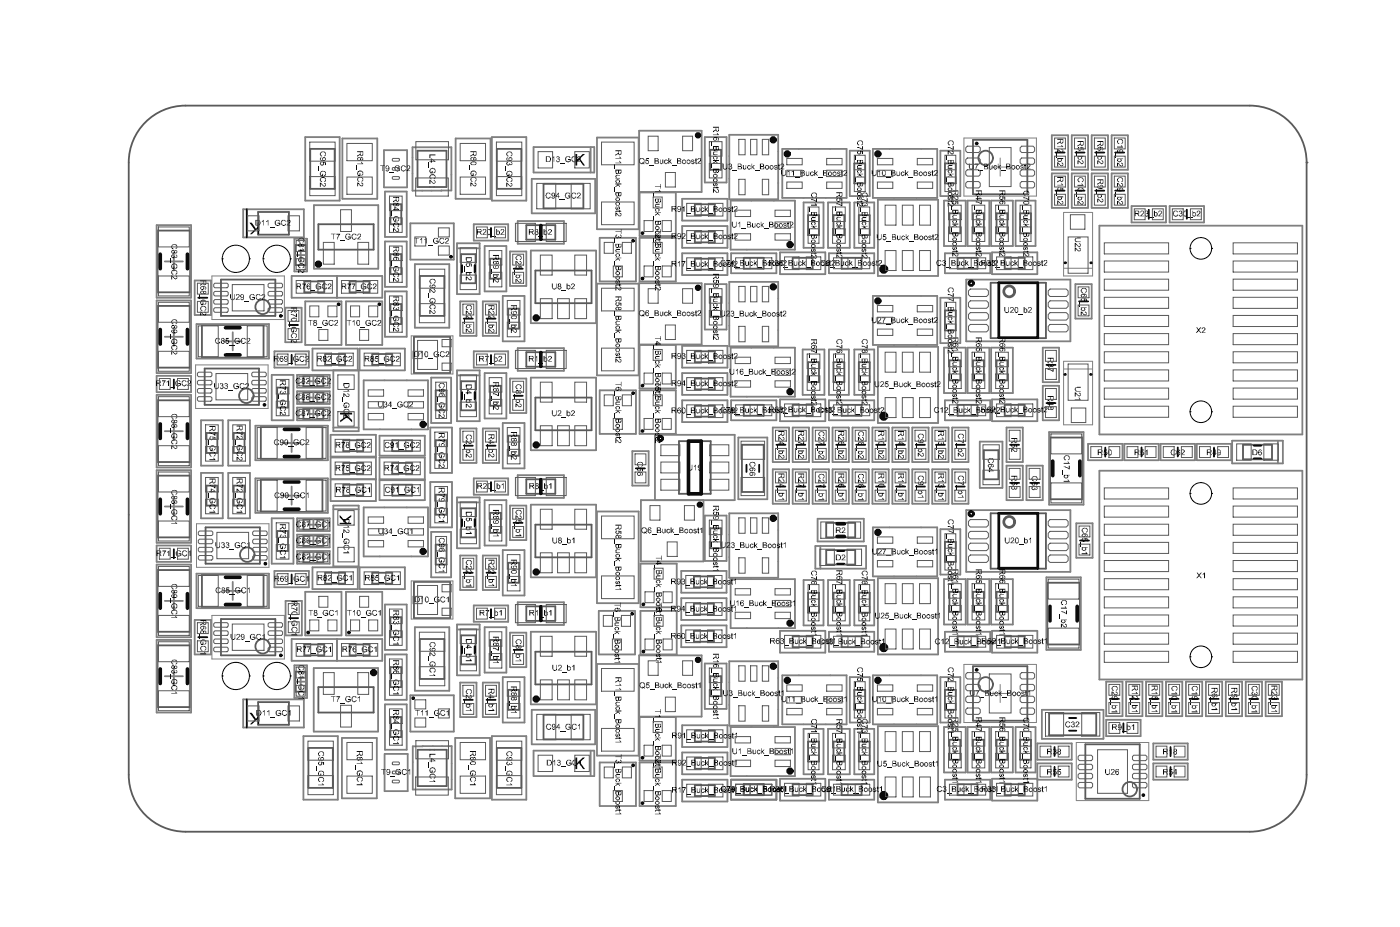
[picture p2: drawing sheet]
<svg xmlns="http://www.w3.org/2000/svg" width="128mm" height="85mm" viewBox="0 0 128 85" stroke-linecap="round" stroke-linejoin="round" font-family="sans-serif">
<g fill="none" stroke="#5a5a5a" stroke-width=".17">
<path d="M13.3 11.2a5.2 5.2 0 0 1 3.7-1.5h97.6a5.2 5.2 0 0 1 5.2 5.2v56.2a5.2 5.2 0 0 1-5.2 5.2h-97.6a5.2 5.2 0 0 1-5.2-5.2v-56.2a5.2 5.2 0 0 1 1.5-3.7zM23.7 19.4h2.8v2.1h-2.8zM28.5 13.7h2.2v3.6h-2.2zM35.8 18.7h1v1.9h-1zM38.3 13.8h2.7v3.4h-2.7zM45.6 13.7h2.2v3.6h-2.2zM49.9 16.9h3.6v2.2h-3.6zM63.7 18.7h1.9v1h-1.9zM65.1 13.7h1v1.9h-1zM74.1 19.7h1v1.9h-1zM76.4 19.7h1v1.9h-1zM78.4 15h1v1.8h-1z"/>
<path d="M78.8 19.7h1v1.9h-1zM86.7 15h1v1.8h-1zM87.1 19.6h1v1.8h-1zM89.2 19.6h1v1.8h-1zM89.2 12.8h5v5h-5zM91.4 19.6h1v1.8h-1zM93.6 19.6h1v1.8h-1zM119.8 14.9h.1M14.4 21.1h3v5.7h-3zM14.4 28.1h3v5.6h-3zM14.5 36.7h2.9v5.7h-2.9zM18.5 29.8h5.7v3h-5.7z"/>
<path d="M18.8 33.8h5v3.3h-5zM18.9 39.7h1v1.8h-1zM20.3 25.6h5v3.4h-5zM21.4 39.7h1v1.8h-1zM23.9 39.1h5.7v3h-5.7zM25.4 35.5h1v1.9h-1zM27.1 22.5h1v1.8h-1zM27.8 34.5h1.9v1h-1.9zM27.8 36h1.9v1h-1.9zM27.8 37.5h1.9v1h-1.9zM27.9 25.8h1.8v1h-1.8zM29.2 20.6h5.1v2.3h-5.1z"/>
<path d="M29.8 32.5h1.9v1h-1.9zM32.1 25.8h1.8v1h-1.8zM34.1 32.5h1.9v1h-1.9zM35.8 23.3h1v1.8h-1zM35.8 27.9h1v1.8h-1zM38 30.9h3.3v3.3h-3.3zM38.5 25.3h2.3v3.7h-2.3zM40 35.8h1v1.8h-1zM42.3 23.3h1.3v2.7h-1.3zM42.3 35h1.3v2.6h-1.3zM45 23.7h.9v1.9h-.9zM45 35.4h.9v1.8h-.9z"/>
<path d="M46.6 28.3h1v1.8h-1zM46.6 40h1v1.8h-1zM48.3 20.6h2.6v1.4h-2.6zM48.3 32.3h2.6v1.3h-2.6zM49.1 24.8h5.2v3h-5.2zM49.1 36.5h5.2v3h-5.2zM63.7 32.2h1.9v1h-1.9zM63.7 21.2h1.9v1h-1.9zM63.7 23.7h1.9v1h-1.9zM63.7 34.7h1.9v1h-1.9zM63.7 37.2h1.9v1h-1.9zM65.1 27.2h1v1.9h-1z"/>
<path d="M68.2 37.1h1.8v1h-1.8zM68.2 23.6h1.8v1h-1.8zM72.7 37.1h1.8v1h-1.8zM72.7 23.6h1.8v1h-1.8zM74.1 33.2h1v1.8h-1zM76.4 33.2h1v1.8h-1zM77.2 37.1h1.8v1h-1.8zM77.2 23.6h1.8v1h-1.8zM78.8 33.2h1v1.8h-1zM86.7 28.5h1v1.8h-1zM87.1 33.1h1v1.8h-1zM87.8 23.6h1.9v1h-1.9z"/>
<path d="M87.8 37.1h1.9v1h-1.9zM89.2 33.1h1v1.8h-1zM90.9 25.9h5v5.1h-5zM91.4 33.1h1v1.8h-1zM92.2 23.6h1.8v1h-1.8zM92.2 37.1h1.8v1h-1.8zM14.4 43.6h3v5.7h-3zM14.4 52.3h3v5.6h-3zM14.4 59.2h3v5.7h-3zM18.5 52.7h5.7v3h-5.7zM18.9 48.4h4.9v3.3h-4.9zM18.9 44.5h1v1.9h-1z"/>
<path d="M20.3 56.8h5v3.3h-5zM21.4 44.5h1v1.9h-1zM23.9 44h5.7v3h-5.7zM25.4 48.7h1v1.8h-1zM27.8 50.6h1.9v1h-1.9zM27.8 47.6h1.9v1h-1.9zM27.8 49.1h1.9v1h-1.9zM27.9 59.1h1.8v1h-1.8zM29.8 52.5h1.9v1h-1.9zM31.5 40.4h1.8v1h-1.8zM31.5 42.5h1.8v1h-1.8zM31.5 44.5h1.8v1h-1.8z"/>
<path d="M32.1 59.1h1.8v1h-1.8zM34.1 52.5h1.9v1h-1.9zM35.8 56.6h1v1.8h-1zM36 40.4h1.8v1h-1.8zM36 42.5h1.8v1h-1.8zM36 44.5h1.8v1h-1.8zM38 53.4h3.3v3.3h-3.3zM38.5 58.6h2.3v3.7h-2.3zM40 40.4h1v1.8h-1zM40 45.4h1v1.8h-1zM40 50h1v1.8h-1zM42.3 46.6h1.3v2.7h-1.3z"/>
<path d="M42.3 58.3h1.3v2.6h-1.3zM44.9 47h1v1.9h-1zM45 58.7h.9v1.8h-.9zM46.6 51.6h1v1.8h-1zM48.3 44h2.6v1.3h-2.6zM48.3 55.6h2.6v1.3h-2.6zM49.1 48.1h5.2v3h-5.2zM49.1 59.8h5.2v3h-5.2zM62.3 40.5h2.9v4.8h-2.9zM63.6 52.9h1.9v1h-1.9zM63.6 55.4h1.9v1h-1.9zM63.6 57.9h1.9v1h-1.9z"/>
<path d="M65.1 48.5h1v1.8h-1zM68.1 40.8h1.9v4.3h-1.9zM72.7 58.4h1.8v1h-1.8zM74.1 54.4h1v1.8h-1zM75.8 48h2.6v1.3h-2.6zM75.8 50.5h2.6v1.3h-2.6zM76.4 54.4h1v1.8h-1zM77.2 58.4h1.8v1h-1.8zM78.8 54.4h1v1.8h-1zM86.7 49.7h1v1.8h-1zM87.1 54.3h1v1.8h-1zM87.8 58.4h1.9v1h-1.9z"/>
<path d="M89.2 54.3h1v1.8h-1zM90.2 41.3h1.4v2.7h-1.4zM90.9 47.1h5v5.1h-5zM91.4 54.3h1v1.8h-1zM92.2 58.4h1.8v1h-1.8zM96.1 53.4h3v5.7h-3zM96.3 40.1h3v5.7h-3zM114 40.8h2.7v1.3h-2.7zM23.7 64.4h2.8v2.1h-2.8zM27.1 61.6h1v1.8h-1zM28.3 68.6h2.2v3.7h-2.2zM29.2 63h5.1v2.4h-5.1z"/>
<path d="M35.8 61.2h1v1.8h-1zM35.8 65.8h1v1.8h-1zM38.3 68.8h2.7v3.3h-2.7zM45.6 68.6h2.2v3.7h-2.2zM46.6 63.3h1v1.8h-1zM49.9 65.6h3.6v2.2h-3.6zM63.7 67h1.9v1h-1.9zM63.7 69.5h1.9v1h-1.9zM63.7 72h1.9v1h-1.9zM65.1 62h1v1.9h-1zM68.2 71.9h1.8v1h-1.8zM72.7 71.9h1.8v1h-1.8z"/>
<path d="M74.1 68h1v1.8h-1zM76.4 68h1v1.8h-1zM77.2 71.9h1.8v1h-1.8zM78.4 63.3h1v1.8h-1zM78.8 68h1v1.8h-1zM86.7 63.3h1v1.8h-1zM87.1 67.8h1v1.9h-1zM87.8 71.9h1.9v1h-1.9zM89.2 67.8h1v1.9h-1zM89.2 61.1h5v5h-5zM91.4 67.8h1v1.9h-1zM92.2 71.9h1.8v1h-1.8z"/>
<path d="M93.6 67.8h1v1.9h-1zM96.2 65.4h4.3v2h-4.3zM99.6 68.3h4.9v5h-4.9z"/>
<circle cx="90.4" cy="14.5" r=".67"/>
<circle cx="22.6" cy="36.3" r=".67"/>
<circle cx="24.1" cy="28.1" r=".67"/>
<circle cx="22.7" cy="50.9" r=".67"/>
<circle cx="24.1" cy="59.3" r=".67"/>
<circle cx="90.4" cy="62.8" r=".67"/>
<circle cx="103.6" cy="72.4" r=".67"/>
</g>
<g fill="none" stroke="#5a5a5a" stroke-width=".25">
<circle cx="92.6" cy="26.7" r=".5"/>
<circle cx="92.6" cy="47.9" r=".5"/>
</g>
<g fill="none" stroke="#808080" stroke-width=".17">
<path d="M22.3 19.2h5.6v2.6h-5.6zM28 12.6h3.2v5.8h-3.2zM28.8 18.8h5.9v5.8h-5.9zM31.4 12.7h3.2v5.5h-3.2zM35.3 17.6h2v4.1h-2zM37.3 17.2h-2.1v-3.4h2.1v3.4M37.8 13.5h3.6v4h-3.6zM41.8 12.7h3.2v5.5h-3.2zM45.1 12.6h3.2v5.8h-3.2zM48.8 16.4h5.8v3.2h-5.8zM48.9 13.5h5.6v2.3h-5.6zM54.2 13.5v2.3"/>
<path d="M54.8 12.6h3.8v8.4h-3.8zM58.6 12h5.8v5.6h-5.8zM58.7 17.7h3.3v3.9h-3.3zM62.6 18.2h4.1v2h-4.1zM64.6 12.6h2v4.1h-2zM66.9 12.4h4.5v5.9h-4.5zM67 18.4h5.9v4.5h-5.9zM71.8 13.7h5.9v4.5h-5.9zM73.7 18.6h1.8v4.1h-1.8zM75.9 18.6h2v4.1h-2zM77.9 13.8h1.9v4.2h-1.9zM78.4 18.6h1.8v4.1h-1.8z"/>
<path d="M80.1 13.7h5.9v4.5h-5.9zM80.5 18.3h5.5v7h-5.5zM86.3 13.8h1.8v4.2h-1.8zM86.6 18.4h2v4.2h-2zM88.7 18.4h2v4.2h-2zM90.9 18.4h2v4.2h-2zM93.2 18.4h1.8v4.2h-1.8zM96.5 15.9h1.5v3.2h-1.5zM96.5 12.4h1.5v3.2h-1.5zM98.3 15.9h1.5v3.2h-1.5zM98.3 12.4h1.5v3.2h-1.5zM100.1 15.9h1.5v3.2h-1.5z"/>
<path d="M100.1 12.4h1.5v3.2h-1.5zM102 15.9h1.5v3.2h-1.5zM102 12.4h1.5v3.2h-1.5zM103.8 18.9h3.1v1.5h-3.1zM107.3 18.9h3.1v1.5h-3.1zM14.4 36.2h3.1v6.7h-3.1zM14.4 27.6h3.1v6.6h-3.1zM14.4 20.6h3.1v6.7h-3.1zM14.4 34.5h3.1v1.5h-3.1zM15.1 39.5h1.7M15.1 30.9h1.7M15.1 24h1.7"/>
<path d="M15.9 23.1v1.7M15.9 30.1v1.6M15.9 38.7v1.7M17.9 25.7h1.5v3.2h-1.5zM18 29.7h6.7v3.2h-6.7zM18.4 38.5h2v4.2h-2zM20.5 31.3h1.7M20.9 38.5h2v4.2h-2zM21.3 30.5v1.6M23.4 39h6.7v3.2h-6.7zM24.9 34.4h2v4.1h-2zM25.2 32.2h3.1v1.5h-3.1z"/>
<path d="M26.2 28.2h1.5v3.2h-1.5zM26.7 25.3h8.4v2h-8.4zM26.8 39.8v1.7M27 21.9h1.2v3h-1.2zM27.1 23.4h1M27.2 37.4h3v1.1h-3zM27.2 34.4h3v1.1h-3zM27.2 35.9h3v1.1h-3zM27.6 22.9v1M28 27.6h3.3v4h-3.3zM28.2 38h1M28.2 36.5h1"/>
<path d="M28.2 35h1M28.7 34.5v1M28.7 36v1M28.7 37.5v1M30.3 39.9h4.2v2h-4.2zM30.6 39.2h2.3M30.6 34v5.5h2.3v-5.5h-4.2v-2h4.1v2M30.9 25.3v2M31.7 27.6h3.4v4h-3.4zM33 32h4.1v2h-4.1zM33.4 34.9h5.9v4.5h-5.9zM34.8 40h4.2v1.8h-4.2z"/>
<path d="M35.3 26.7h2v4.2h-2zM35.3 22.1h2v4.2h-2zM37.6 20.5h4v3.3h-4zM38.1 24.2h3.1v5.9h-3.1zM39.5 39.2h2v4.2h-2zM39.5 34.6h1.9v4.2h-1.9zM41.9 34h2.1v4.6h-2.1zM41.9 22.3h2.1v4.7h-2.1zM41.9 34.4h2.1M41.9 22.8h2.1M42.2 39.3h1.5v3.2h-1.5zM42.2 27.6h1.5v3.2h-1.5z"/>
<path d="M43.5 20.6h3.1v1.5h-3.1zM43.5 32.2h3.1v1.5h-3.1zM44.3 39.3h1.5v3.2h-1.5zM44.3 27.6h1.5v3.2h-1.5zM44.5 22.6h1.9v4.1h-1.9zM44.5 34.2h1.9v4.2h-1.9zM46.1 27.1h2v4.2h-2zM46.1 38.8h2v4.2h-2zM46.8 23.1h1.5v3.1h-1.5zM46.8 34.7h1.5v3.2h-1.5zM47.5 20.3h4.2v2.1h-4.2zM47.5 31.9h4.2v2.1h-4.2z"/>
<path d="M48.7 23h6v6.6h-6zM48.7 34.6h6v6.7h-6zM54.8 26h3.8v8.4h-3.8zM55 21.8h3.3v4h-3.3zM55 35.8h3.3v4h-3.3zM58.6 26h5.8v5.6h-5.8zM58.7 31.6h3.3v4h-3.3zM58.7 21.8h3.3v4h-3.3zM58.7 35.8h3.3v4h-3.3zM62.6 34.2h4.1v2h-4.1zM62.6 20.7h4.1v2h-4.1zM62.6 23.2h4.1v2h-4.1z"/>
<path d="M62.6 31.7h4.1v2h-4.1zM62.6 36.7h4.1v2h-4.1zM64.6 26.1h2v4.1h-2zM66.9 25.9h4.5v5.9h-4.5zM67 31.9h5.9v4.5h-5.9zM67.1 36.7h4.1v1.8h-4.1zM67.1 23.2h4.1v1.9h-4.1zM70.9 39.2h1.5v3.2h-1.5zM71.5 23.1h4.2v2h-4.2zM71.5 36.6h4.2v2h-4.2zM72.7 39.2h1.5v3.2h-1.5zM73.6 32.1h2v4.1h-2z"/>
<path d="M74.5 39.2h1.5v3.2h-1.5zM76 36.7h4.2v1.8h-4.2zM76 23.2h4.2v1.9h-4.2zM76 32.1h1.9v4.1h-1.9zM76.4 39.2h1.5v3.2h-1.5zM78.2 39.2h1.5v3.2h-1.5zM78.4 32.1h1.8v4.1h-1.8zM80 39.2h1.5v3.2h-1.5zM80.1 27.1h5.9v4.5h-5.9zM80.5 31.8h5.5v7h-5.5zM81.8 39.2h1.5v3.2h-1.5zM83.7 39.2h1.5v3.2h-1.5z"/>
<path d="M85.5 39.2h1.5v3.2h-1.5zM86.3 27.3h1.8v4.2h-1.8zM86.6 31.9h2v4.1h-2zM86.7 36.7h4.1v1.8h-4.1zM86.7 23.2h4.1v1.9h-4.1zM87.3 39.2h1.5v3.2h-1.5zM88.6 25.6h9.6v5.7h-9.6zM88.7 31.9h2v4.1h-2zM90.9 31.9h2v4.1h-2zM91 23.1h4.1v2h-4.1zM91 36.6h4.1v2h-4.1zM92.3 39.2h1.5v3.2h-1.5z"/>
<path d="M95.6 35.4h1.5v3.1h-1.5zM95.6 31.9h1.5v3.1h-1.5zM96.2 39.6h3.2v6.7h-3.2zM98.6 26.1h1.5v3.1h-1.5zM100.8 20.7h18.7v19.1h-18.7zM14.4 50h3.1v1.5h-3.1zM14.4 43.1h3.1v6.7h-3.1zM14.4 51.8h3.1v6.6h-3.1zM14.4 58.7h3.1v6.7h-3.1zM15.1 55.1h1.7M15.1 46.5h1.7M15.9 45.6v1.7"/>
<path d="M15.9 54.3v1.6M17.9 56.9h1.5v3.1h-1.5zM18 52.6h6.7v3.2h-6.7zM18.4 43.4h2v4.1h-2zM20.5 54.2h1.7M20.9 43.4h2v4.1h-2zM21.3 53.4v1.6M23.4 43.9h6.7v3.1h-6.7zM24.9 47.5h2v4.2h-2zM25.2 52.4h3.1v1.5h-3.1zM25.9 45.5h1.7M25.9 40.6h1.7"/>
<path d="M26.2 55.1h1.5v3.2h-1.5zM26.7 44.6v1.7M26.8 58.6h8.3v2h-8.3zM27.2 47.5h3v1.2h-3zM27.2 49h3v1.2h-3zM27.2 50.5h3v1.2h-3zM28 54.3h3.3v4h-3.3zM28.2 51.1h1M28.2 48.1h1M28.2 49.6h1M28.7 52h4.1v2h-4.1zM28.7 47.6v1"/>
<path d="M28.7 49.1v1M28.7 50.6v1M30.3 42h4.2v4h-4.2zM30.3 44h4.2M30.6 46.4h2.3v5.5h-2.3zM30.6 46.7h2.3M30.9 58.6v2M31.7 54.3h3.4v4h-3.4zM33 52h4.1v2h-4.1zM33.4 46.5h5.9v4.5h-5.9zM34.8 44h4.2v1.9h-4.2zM34.8 42h4.2v2h-4.2z"/>
<path d="M35.3 55.4h2v4.2h-2zM38.1 57.5h3.1v5.9h-3.1zM39.5 44.2h2v4.2h-2zM39.5 48.8h1.9v4.1h-1.9zM41.9 57.3h2.1v4.6h-2.1zM41.9 45.6h2.1v4.7h-2.1zM41.9 46.1h2.1M41.9 57.7h2.1M42.2 50.9h1.5v3.2h-1.5zM43.5 43.9h3.1v1.5h-3.1zM43.5 55.5h3.1v1.5h-3.1zM44.3 50.9h1.5v3.2h-1.5z"/>
<path d="M44.5 45.9h1.9v4.1h-1.9zM44.5 57.5h1.9v4.2h-1.9zM46.1 50.5h2v4.1h-2zM46.8 46.4h1.5v3.1h-1.5zM46.8 58h1.5v3.2h-1.5zM47.5 43.6h4.2v2.1h-4.2zM47.5 55.2h4.2v2.1h-4.2zM48.7 46.3h6v6.6h-6zM48.7 57.9h6v6.7h-6zM54.8 46.9h3.8v8.4h-3.8zM54.9 56h3.3v4h-3.3zM58 41.4h1.5v3.1h-1.5z"/>
<path d="M58.7 56h3.4v4h-3.4zM58.7 51.7h3.4v4h-3.4zM60.1 45.9v-6h7.3v6h-8.6v5.6h5.7v-5.6M62.5 57.4h4.1v2h-4.1zM62.5 52.4h4.1v2h-4.1zM62.5 54.9h4.1v2h-4.1zM64.6 47.3h2v4.1h-2zM66.9 47.1h4.5v5.9h-4.5zM67 53.1h5.9v4.5h-5.9zM67.7 40.1h2.7v5.7h-2.7zM70.9 43h1.5v3.2h-1.5zM71.5 57.9h4.2v2h-4.2z"/>
<path d="M72.7 43h1.5v3.2h-1.5zM73.7 53.2h1.8v4.2h-1.8zM74.5 43h1.5v3.2h-1.5zM74.8 50.1h4.6v2.1h-4.6zM75 47.6h4.2v2.1h-4.2zM75.2 50.1v2.1M75.9 53.2h2v4.2h-2zM76 57.9h4.2v1.9h-4.2zM76.4 43h1.5v3.2h-1.5zM78.2 43h1.5v3.2h-1.5zM78.4 53.2h1.8v4.2h-1.8zM80 43h1.5v3.2h-1.5z"/>
<path d="M80.1 48.4h5.9v4.5h-5.9zM80.5 53h5.5v7h-5.5zM81.8 43h1.5v3.2h-1.5zM83.7 43h1.5v3.2h-1.5zM85.5 43h1.5v3.2h-1.5zM86.3 48.5h1.8v4.2h-1.8zM86.6 53.1h2v4.2h-2zM86.7 57.9h4.1v1.9h-4.1zM87.3 43h1.5v3.2h-1.5zM88.6 46.8h9.6v5.6h-9.6zM88.7 53.1h2v4.2h-2zM89.9 40.5h2v4.2h-2z"/>
<path d="M90.9 53.1h2v4.2h-2zM91 57.9h4.1v2h-4.1zM92.3 42.7h1.5v3.2h-1.5zM94.1 42.7h1.5v3.2h-1.5zM96 52.9h3.1v6.7h-3.1zM98.7 48h1.5v3.2h-1.5zM99.8 40.7h3.2v1.5h-3.2zM100.8 43.2h18.7v19.1h-18.7zM103.1 40.7h3.2v1.5h-3.2zM106.4 40.7h3.2v1.5h-3.2zM109.8 40.7h3.1v1.5h-3.1zM113 40.4h4.7v2.1h-4.7z"/>
<path d="M117.2 40.4v2.1M15.1 62h1.7M15.9 61.2v1.7M22.3 64.1h5.6v2.6h-5.6zM27 61h1.2v3h-1.2zM27.1 62.5h1M27.6 62v1M27.8 67.5h3.2v5.8h-3.2zM28.8 61.3h5.9v5.8h-5.9zM31.4 67.7h3.2v5.5h-3.2zM35.3 69.1l2.1 .1v3.4h-2.1zM35.3 60h2v4.2h-2z"/>
<path d="M35.3 64.6h2v4.2h-2zM37.6 63.8h4v3.3h-4zM37.9 68.4h3.5v4h-3.5zM41.8 67.7h3.2v5.5h-3.2zM42.2 62.6h1.5v3.2h-1.5zM44.3 62.6h1.5v3.2h-1.5zM45.1 67.5h3.2v5.8h-3.2zM46.1 62.1h2v4.2h-2zM48.8 65.1h5.8v3.2h-5.8zM48.9 68.8h5.6v2.4h-5.6zM54.2 68.8v2.4M54.8 60.9h3.8v8.4h-3.8z"/>
<path d="M55 69.9h3.3v4h-3.3zM58.6 60.1h5.8v5.6h-5.8zM58.7 65.8h3.3v4h-3.3zM58.7 69.9h3.3v4h-3.3zM62.6 69h4.1v2h-4.1zM62.6 66.5h4.1v2h-4.1zM62.6 71.5h4.1v2h-4.1zM64.6 60.9h2v4.1h-2zM66.9 60.6h4.5v6h-4.5zM67 66.7h5.9v4.5h-5.9zM67.1 71.5h4.1v1.8h-4.1zM71.5 71.4h4.2v2h-4.2z"/>
<path d="M71.8 61.9h5.9v4.5h-5.9zM73.7 66.8h1.8v4.2h-1.8zM75.9 66.8h2v4.2h-2zM76 71.5h4.2v1.8h-4.2zM77.9 62.1h1.9v4.2h-1.9zM78.4 66.8h1.8v4.2h-1.8zM80.1 61.9h5.9v4.5h-5.9zM80.5 66.6h5.5v7h-5.5zM86.3 62.1h1.8v4.2h-1.8zM86.6 66.7h2v4.1h-2zM86.7 71.5h4.1v1.8h-4.1zM88.7 66.7h2v4.1h-2z"/>
<path d="M90.9 66.7h2v4.1h-2zM93.2 66.7h1.8v4.1h-1.8zM95.1 68.2h3.2v1.5h-3.2zM95.1 71.4h-4.1v2h4.1v-3.4h3.2v1.5h-3.2M95.6 65.1h5.6v2.7h-5.6zM101.5 62.5h1.5v3.2h-1.5zM101.5 66h3.1v1.5h-3.1zM103.3 62.5h1.5v3.2h-1.5zM105.1 62.5h1.5v3.2h-1.5zM105.8 68.2h3.1v1.5h-3.1zM105.8 70h3.1v1.5h-3.1zM106.9 62.5h1.5v3.2h-1.5z"/>
<path d="M108.8 62.5h1.5v3.2h-1.5zM110.6 62.5h1.5v3.2h-1.5zM112.4 62.5h1.5v3.2h-1.5zM114.3 62.5h1.5v3.2h-1.5zM116.1 62.5h1.5v3.2h-1.5z"/>
</g>
<g fill="none" stroke="#808080" stroke-width=".09">
<path d="M88.4 12.7h6.7v5.3h-6.7zM90.9 15.3h1.7M91.7 14.5v1.7M97.6 19.5h2.6v5.8h-2.6zM17.9 33.5h6.7v4h-6.7zM19.4 25.3h6.7v4h-6.7zM37.7 30.8h3.8v3.5h-3.8zM97.6 33.1h2.6v5.9h-2.6zM97.6 33.8h2.6M97.6 24.6h2.6M18 48h6.7v4h-6.7zM19.4 56.4h6.7v4h-6.7z"/>
<path d="M37.7 53.3h3.8v3.5h-3.8zM88.4 60.9h6.7v5.4h-6.7zM90.9 63.6h1.7M91.7 62.8v1.6M98.7 68.1h6.7v5.3h-6.7z"/>
</g>
<g fill="none" stroke="#000" stroke-width=".17">
<path d="M22.6 19.2v2.6M96.8 17.5h.8M96.8 14h.8M98.6 17.5h.9M98.6 14h.9M100.5 17.5h.8M100.5 14h.8M102.3 17.5h.8M102.3 14h.8M105.4 19.2v.9M108.9 19.2v.9M15.9 34.8v.8"/>
<path d="M18.2 27.3h.8M26.5 29.8h.8M26.8 32.5v.9M42.4 24.3v.7M42.4 36v.6M42.5 29.2h.9M43.5 24.3v.7M43.5 36v.6M44.6 29.2h.9M45 20.9v.8M45 32.6v.8M47.1 36.3h.8"/>
<path d="M47.1 24.6h.8M96 33.5h.8M96 37h.8M99 27.6h.8M15.9 50.4v.8M18.2 58.4h.8M26.5 56.7h.8M26.7 52.7v.8M42.4 47.6v.7M42.4 59.3v.6M42.5 52.5h.9M42.5 40.9h.9"/>
<path d="M43.5 47.6v.7M43.5 59.3v.6M44.6 52.5h.9M44.6 40.9h.9M45 44.2v.8M45 55.9v.8M47.1 48h.8M47.1 59.6h.8M58.3 43h.9M68.5 42.6v.7M69.6 42.6v.7M71.2 44.6h.8"/>
<path d="M71.2 40.8h.8M73 40.8h.9M73 44.6h.9M74.9 40.8h.8M74.9 44.6h.8M76.7 44.6h.8M76.7 40.8h.8M76.8 51.7h.6M76.8 50.5h.6M78.5 44.6h.8M78.5 40.8h.9M80.3 44.6h.9"/>
<path d="M80.4 40.8h.8M82.2 40.8h.8M82.2 44.6h.8M84 40.8h.8M84 44.6h.8M85.8 44.6h.9M85.8 40.8h.9M87.7 44.6h.8M87.7 40.8h.8M92.6 44.3h.9M92.6 40.8h.9M94.5 44.3h.8"/>
<path d="M99.1 49.6h.8M101.4 41.1v.8M104.7 41v.9M108 41v.9M111.4 41.1v.8M115 42h.7M115 40.9h.7M22.6 64.1v2.6M42.5 64.2h.9M44.6 64.2h.9M96.7 68.5v.8M96.7 70.3v.9"/>
<path d="M98.1 67h.6M98.1 65.8h.6M101.8 64.1h.8M103 66.3v.9M103.6 64.1h.9M105.4 64.1h.9M107.3 64.1h.8M107.4 68.5v.9M107.4 70.4v.8M109.1 64.1h.8M110.9 64.1h.9M112.8 64.1h.8"/>
<path d="M114.6 64.1h.8M116.4 64.1h.8"/>
<circle cx="89.6" cy="13.2" r=".08"/>
<circle cx="24.3" cy="37.1" r=".08"/>
<circle cx="25.8" cy="29" r=".08"/>
<circle cx="31.1" cy="27.9" r=".08"/>
<circle cx="34.8" cy="27.9" r=".08"/>
<circle cx="41.4" cy="23.5" r=".08"/>
<circle cx="58.1" cy="22.1" r=".08"/>
<circle cx="58.1" cy="36.1" r=".08"/>
<circle cx="58.9" cy="39.5" r=".08"/>
<circle cx="58.9" cy="21.4" r=".08"/>
<circle cx="58.9" cy="35.4" r=".08"/>
<circle cx="58.9" cy="25.5" r=".08"/>
<circle cx="24.3" cy="51.7" r=".08"/>
<circle cx="28.3" cy="58" r=".08"/>
<circle cx="32" cy="58" r=".08"/>
<circle cx="58" cy="56.3" r=".08"/>
<circle cx="59" cy="59.8" r=".08"/>
<circle cx="59" cy="55.4" r=".08"/>
<circle cx="25.8" cy="60.1" r=".08"/>
<circle cx="37.9" cy="64" r=".08"/>
<circle cx="58.1" cy="70.2" r=".08"/>
<circle cx="58.9" cy="69.5" r=".08"/>
<circle cx="58.9" cy="73.7" r=".08"/>
<circle cx="89.6" cy="61.4" r=".08"/>
<circle cx="104.9" cy="72.9" r=".08"/>
</g>
<g fill="none" stroke="#000" stroke-width=".33">
<path d="M14.7 23.3v1.3M14.7 30.2v1.4M14.7 38.9v1.3M17.2 23.3v1.3M17.2 30.2v1.4M17.2 38.9v1.3M20.7 32.6h1.3M20.7 30.1h1.3M26.1 39.4h1.3M49.6 20.7v1.2M49.6 32.3v1.3M14.7 45.8v1.3"/>
<path d="M14.7 54.4v1.4M17.2 45.8v1.3M17.2 54.4v1.4M20.7 55.4h1.3M20.7 52.9h1.3M26.1 46.7h1.3M26.1 41.9h1.3M26.1 44.2h1.3M49.6 44v1.3M49.6 55.6v1.3M63.2 40.5h1.1v4.8h-1.1zM76.8 49.2h.6"/>
<path d="M76.8 48h.6M96.3 55.6v1.3M96.6 42.3v1.3M98.8 55.6v1.3M99.1 42.3v1.3M14.7 61.4v1.3M17.2 61.4v1.3"/>
<circle cx="70.9" cy="12.8" r=".17"/>
<circle cx="72.2" cy="14.1" r=".17"/>
<circle cx="80.5" cy="14.1" r=".17"/>
<circle cx="29.2" cy="24.2" r=".17"/>
<circle cx="38.8" cy="38.9" r=".17"/>
<circle cx="49.2" cy="29.2" r=".17"/>
<circle cx="70.9" cy="26.3" r=".17"/>
<circle cx="72.5" cy="22.4" r=".17"/>
<circle cx="72.5" cy="35.9" r=".17"/>
<circle cx="80.5" cy="27.6" r=".17"/>
<circle cx="38.8" cy="50.6" r=".17"/>
<circle cx="49.2" cy="40.8" r=".17"/>
<circle cx="49.2" cy="52.5" r=".17"/>
<circle cx="70.9" cy="47.5" r=".17"/>
<circle cx="72.5" cy="57.2" r=".17"/>
<circle cx="80.5" cy="48.8" r=".17"/>
<circle cx="34.3" cy="61.7" r=".17"/>
<circle cx="49.2" cy="64.1" r=".17"/>
<circle cx="70.9" cy="61.1" r=".17"/>
<circle cx="72.2" cy="62.4" r=".17"/>
<circle cx="72.5" cy="70.7" r=".17"/>
<circle cx="80.5" cy="62.4" r=".17"/>
</g>
<g fill="none" stroke="#000" stroke-width=".25">
<path d="M91.6 25.9h3.6v5.1h-3.6zM97.7 34.3h.1M97.7 24.1h.1M100 34.3h.1M100 24.1h.1M91.6 47.1h3.6v5h-3.6z"/>
<circle cx="64" cy="12.4" r=".17"/>
<circle cx="64" cy="26.4" r=".17"/>
<circle cx="89.1" cy="26" r=".21"/>
<circle cx="60.6" cy="40.2" r=".21"/>
<circle cx="64.2" cy="46.3" r=".17"/>
<circle cx="89.1" cy="47.1" r=".21"/>
<circle cx="64" cy="60.5" r=".17"/>
</g>
<g fill="#000">
<path d="M29.2 15.2l.1 .4zM29.3 16.7l.2 .1a.23 .23 0 0 0 .3 .2l-.1-.2a.16 .16 0 0 1 .2 .2 .16 .16 0 0 1-.2 .1 .16 .16 0 0 1-.1-.1l-.2-.2v.3h-.1zM29.4 14.8l.1 .1a.11 .11 0 0 0 0 .2 .11 .11 0 0 0 .1 0 .11 .11 0 0 0 0-.2h.3v.2h-.1v-.2h-.1a.18 .18 0 0 1-.1 .3 .18 .18 0 0 1-.2-.1 .18 .18 0 0 1 0-.3zM29.5 13.9a.27 .27 0 0 1 .3 .1 .27 .27 0 0 1 0 .3h-.1a.2 .2 0 0 0 .1-.3 .2 .2 0 0 0-.3-.1 .2 .2 0 0 0-.1 .3l.2 .1-.1 .1a.25 .25 0 0 1-.2-.2 .25 .25 0 0 1 .2-.3zM29.5 15.7l.1-.1a.26 .26 0 0 1 .3 .2 .26 .26 0 0 1-.2 .4v-.1a.19 .19 0 0 0 .1-.3 .19 .19 0 0 0-.3 0 .19 .19 0 0 0 .1 .3v-.2v.3h-.2a.31 .31 0 0 1 .1-.5zM29.4 16.3a.27 .27 0 0 1 .4 0 .27 .27 0 0 1 0 .4l-.1-.1a.19 .19 0 0 0 .1-.3 .19 .19 0 0 0-.3 .1l-.1 .2h.2l-.1 .1-.2-.1zM32.6 15.2l.1 .4zM32.8 15h.4l-.1-.2h.1l.1 .3zM32.8 16.7l.1 .1 .2 .2h.1a.09 .09 0 0 0 .1-.1 .11 .11 0 0 0-.2-.1v-.1a.18 .18 0 0 1 .2 .2 .18 .18 0 0 1-.2 .2 .18 .18 0 0 1-.2-.2l-.1-.1v.3zM32.8 15.7a.26 .26 0 0 1 .4 0 .26 .26 0 0 1-.1 .4 .21 .21 0 0 0 .1-.3 .21 .21 0 0 0-.3 0 .21 .21 0 0 0 0 .3l.2-.2v.3h-.3v-.2zM32.9 16.2a.26 .26 0 0 1 .4 .1 .26 .26 0 0 1-.1 .4l-.1-.1a.2 .2 0 0 0 .1-.3 .2 .2 0 0 0-.3 0 .2 .2 0 0 0 0 .3v.1a.25 .25 0 0 1-.1-.2 .25 .25 0 0 1 .1-.3zM34.9 15.2h.4h-.2v.5v-.5z"/>
<path d="M35.7 15.8l.4 .1zM35.9 19.4l.1 .4zM36.3 15.2h.3l.1 .1h-.1a.21 .21 0 0 0-.3 0 .21 .21 0 0 0 0 .3 .21 .21 0 0 0 .3 0v-.1h-.2v-.1h.3v.2a.3 .3 0 0 1-.4 0 .3 .3 0 0 1 0-.4zM36.9 15.2h.3v.1a.18 .18 0 0 0-.3 0 .18 .18 0 0 0 0 .3h.2l.1-.1v.1a.27 .27 0 0 1-.4 .1 .27 .27 0 0 1 .1-.5zM37.4 15.2a.2 .2 0 0 1 .2 .1 .2 .2 0 0 1-.2 .3l.2 .1h-.3l.1-.2a.14 .14 0 0 0 .2-.2 .12 .12 0 0 0-.2 0h-.1zM39.3 14.9v.5zM39.4 14.2h.5v.1h-.4v.2h-.1zM39.4 16.5h.1a.23 .23 0 0 0 .4 .2l-.1-.2a.17 .17 0 0 1 .1 .2 .17 .17 0 0 1-.1 .2 .17 .17 0 0 1-.2-.2l-.1-.1v.3h-.1zM39.5 15.4a.27 .27 0 0 1 .4 .1 .27 .27 0 0 1-.1 .4v-.1a.19 .19 0 0 0 0-.3 .19 .19 0 0 0-.3 0 .19 .19 0 0 0 .1 .3v-.1h.1v.2h-.2a.31 .31 0 0 1 0-.5zM39.5 16a.27 .27 0 0 1 .4 .1 .27 .27 0 0 1-.1 .3 .18 .18 0 0 0 0-.3 .18 .18 0 0 0-.2 0h-.1v.2l.1 .1a.24 .24 0 0 1-.2-.1 .24 .24 0 0 1 .1-.3zM43 15.2l.1 .4zM43.1 16.7l.2 .1 .1 .2h.2a.09 .09 0 0 0 .1-.1 .11 .11 0 0 0-.2-.1v-.1a.18 .18 0 0 1 .2 .2 .18 .18 0 0 1-.2 .2 .18 .18 0 0 1-.2-.2l-.1-.1v.3h-.1z"/>
<path d="M43.2 15.7a.26 .26 0 0 1 .4 0 .26 .26 0 0 1-.1 .4 .21 .21 0 0 0 .1-.3 .21 .21 0 0 0-.3 0 .21 .21 0 0 0 0 .3l.1-.2v.3h-.2l-.1-.2zM43.3 16.2a.26 .26 0 0 1 .3 .1 .26 .26 0 0 1 0 .4l-.1-.1a.2 .2 0 0 0 .1-.3 .2 .2 0 0 0-.3 0 .2 .2 0 0 0 0 .3v.1a.25 .25 0 0 1-.2-.2 .25 .25 0 0 1 .2-.3zM46.3 15.2l.1 .4zM46.4 16.7l.2 .1a.23 .23 0 0 0 .3 .2l-.1-.2a.16 .16 0 0 1 .2 .2 .16 .16 0 0 1-.2 .1 .16 .16 0 0 1-.1-.1l-.2-.2v.3h-.1zM46.5 14.8h.1v.1a.11 .11 0 0 0-.1 .2 .1 .1 0 0 0 .2 0l.1-.1a.09 .09 0 0 0 0 .1 .09 .09 0 0 0 .1-.1 .09 .09 0 0 0 0-.1v-.1a.16 .16 0 0 1 .1 .3 .15 .15 0 0 1-.3 0 .17 .17 0 0 1-.2 0 .17 .17 0 0 1 0-.3zM46.6 13.9a.27 .27 0 0 1 .3 .1 .27 .27 0 0 1 0 .3h-.1a.2 .2 0 0 0 .1-.3 .2 .2 0 0 0-.3-.1 .2 .2 0 0 0-.1 .3l.2 .1-.1 .1a.25 .25 0 0 1-.2-.2 .25 .25 0 0 1 .2-.3zM46.6 15.7a.27 .27 0 0 1 .4 .1 .27 .27 0 0 1-.2 .4v-.1a.19 .19 0 0 0 .1-.3 .19 .19 0 0 0-.3 0 .19 .19 0 0 0 .1 .3v-.2v.3h-.2a.31 .31 0 0 1 .1-.5zM46.5 16.3a.27 .27 0 0 1 .4 0 .27 .27 0 0 1 0 .4l-.1-.1a.19 .19 0 0 0 .1-.3 .19 .19 0 0 0-.3 .1l-.1 .2h.2l-.1 .1-.2-.1zM50.2 17.7h.2l.1 .1a.21 .21 0 0 0-.4 .1 .19 .19 0 0 0 .2 .2l.2-.1v.1a.28 .28 0 0 1-.4 0 .28 .28 0 0 1 .1-.4zM50.8 14.3v.5v-.3h-.1zM51.1 14.3h.2a.13 .13 0 0 1 0 .2 .13 .13 0 0 1 0 .1 .17 .17 0 0 1-.1 .3 .17 .17 0 0 1-.2-.2l.1 .1h.2l-.2-.3a.1 .1 0 0 0 .2 0 .09 .09 0 0 0-.1-.1 .09 .09 0 0 0-.1 .1h-.1zM51.3 18.3l.5 .1z"/>
<path d="M51.4 15h.4zM51.9 17.7h.3l.1 .1h-.1a.19 .19 0 0 0-.3 .1 .19 .19 0 0 0 .2 .2h.1l-.1-.2h.2v.2a.3 .3 0 0 1-.4 0 .3 .3 0 0 1 0-.4zM52 14.3h.1a.14 .14 0 0 1 .1 0 .14 .14 0 0 1 .1 .2 .21 .21 0 0 0-.3 0 .21 .21 0 0 0 0 .3 .21 .21 0 0 0 .3 0l-.2-.2h.3v.2a.3 .3 0 0 1-.5 0 .3 .3 0 0 1 0-.4zM52.5 17.7h.3l.1 .1h-.1a.18 .18 0 0 0-.3 0 .18 .18 0 0 0 0 .3h.2l.1-.1 .1 .1a.27 .27 0 0 1-.5 0 .27 .27 0 0 1 .1-.4zM52.8 14.1h.1v.5l.5-.5h.3l-.5 .4 .5 .7h-.2l-.4-.6-.2 .2v.4h-.1zM52.5 14.3h.3l.1 .1-.1 .1a.18 .18 0 0 0-.3-.1 .18 .18 0 0 0 0 .3 .18 .18 0 0 0 .3 0h.1a.28 .28 0 0 1-.4 .1 .28 .28 0 0 1 0-.5zM53 17.7a.19 .19 0 0 1 .3 .1 .19 .19 0 0 1-.2 .2l-.1 .1 .3 .1h-.4l.1-.1a.24 .24 0 0 0 .1-.4l-.2 .1zM53 14.3h.1a.19 .19 0 0 1 .2 .2 .19 .19 0 0 1-.2 .2l-.1 .1h.3h-.4l.3-.2a.11 .11 0 0 0 0-.1 .11 .11 0 0 0-.1-.1l-.2 .1zM56.3 15.1l.1 .4zM56.3 17.2l.1 .4zM56.4 14.5h.5l-.1-.1h.1l.1 .1zM56.4 14.9h.5l-.1-.1h.1l.1 .2z"/>
<path d="M56.5 16.1h.4h-.2a.11 .11 0 0 0-.2 .1 .11 .11 0 0 0 .2 .1l.2 .1h-.5l.1-.1-.1-.1zM56.4 16.8h.6v.1h-.3l.2 .3-.2-.2-.3 .2 .3-.2-.3-.1zM56.5 19.3h.4l.1 .1-.6 .1zM56.4 19.5l.3 .2a.11 .11 0 0 0 .2 .1 .11 .11 0 0 0 .1-.1l-.2-.2a.17 .17 0 0 1 .2 .2 .17 .17 0 0 1-.1 .1 .17 .17 0 0 1-.2-.1l-.2-.1v.2h-.1zM56.5 18.9h.1v.3v-.1a.14 .14 0 0 1 .2-.1 .14 .14 0 0 1 0 .2v-.2h-.1a.14 .14 0 0 1 0 .2 .14 .14 0 0 1-.2 0 .14 .14 0 0 1 0-.2zM56.5 16.5a.21 .21 0 0 1 .3 0 .21 .21 0 0 1 0 .3h-.1a.15 .15 0 0 0 0-.3 .14 .14 0 0 0-.2 .2l.1 .1-.2-.1zM59.3 14.5h.2v.1h-.2v.1a.17 .17 0 0 1 .2 .1 .17 .17 0 0 1-.1 .2 .17 .17 0 0 1-.2-.1h.1a.11 .11 0 0 0 .1 0 .11 .11 0 0 0 0-.1 .11 .11 0 0 0-.1 0h-.1zM59.6 15.1l.4 .1zM59.9 17.7l.1 .4zM59.9 19.8l.1 .4zM60.1 17.1h.5v-.2v.4v-.2zM60.1 17.5h.4l-.1-.1h.1l.1 .2z"/>
<path d="M60.2 18.7h.3v.1h-.3v.1l.3 .1h-.4l.1-.1h-.1zM60.1 19.5h.5h-.3l.2 .3-.2-.2-.2 .2 .2-.2zM60.2 19.1a.18 .18 0 0 1 .2 0 .18 .18 0 0 1 0 .3 .13 .13 0 0 0-.1-.2 .13 .13 0 0 0-.1 0 .13 .13 0 0 0 0 .2l-.1-.1zM60.5 14.6l.1 .2a.11 .11 0 0 0 .1 .2 .11 .11 0 0 0 .1-.2v-.2v.4h-.3zM61 14.7l.1-.1 .2 .1-.1 .1-.1-.1-.1 .1a.1 .1 0 0 0 0 .2 .11 .11 0 0 0 .2-.1h.1a.19 .19 0 0 1-.3 .1 .19 .19 0 0 1 0-.3zM61.3 14.5h.1v.3l.2-.2-.1 .2 .1 .2-.2-.2v.2h-.1zM61.6 15.1l.5 .1zM62.6 19l.2-.1v.5h-.1v-.4l-.1 .1zM62.9 19.5l.4 .1zM63.5 14.6l.2 .2-.2-.1v.1a.15 .15 0 0 1 .2 .1 .15 .15 0 0 1-.2 .2 .15 .15 0 0 1-.1-.2l.2 .1-.1-.2a.11 .11 0 0 1-.1 0 .11 .11 0 0 1 .1-.2zM63.8 14.5h.1v.1v.5l-.1-.1zM63.9 19v.2a.11 .11 0 0 0 .1 .2 .11 .11 0 0 0 .1-.2l.1-.2v.4h-.3z"/>
<path d="M64 14.5a.2 .2 0 0 1 .3 .1 .2 .2 0 0 1-.2 .3l-.1 .1h.3h-.3l.2-.2v-.2a.09 .09 0 0 0-.1-.1 .11 .11 0 0 0-.1 .2zM64.3 19.1l.2-.1 .1 .1-.1 .1a.14 .14 0 0 0-.2 0 .14 .14 0 0 0 0 .2 .14 .14 0 0 0 .2 0l.1-.1a.15 .15 0 0 1-.2 .2 .16 .16 0 0 1-.1-.3zM64.6 18.9h.1v.3l.3-.2-.2 .2 .2 .2-.2-.2-.1 .2h-.1zM65 19.5l.4 .1zM65.3 12.9v.5zM65.3 15v.4zM65.4 12.3h.4l-.1-.1h.1l.1 .2zM65.4 13.9h.4l-.2 .1a.11 .11 0 0 0-.1 .1 .11 .11 0 0 0 .1 .1h.2h-.4h.1l-.1-.1zM65.4 14.7h.5v.1h-.3l.2 .2-.2-.2-.2 .2 .2-.2h-.2zM65.4 17.2l.4-.1 .1 .2h-.5zM65.4 17.3l.3 .2a.11 .11 0 0 0 .1 .1 .11 .11 0 0 0 .1-.1l-.1-.2a.17 .17 0 0 1 .2 .2 .17 .17 0 0 1-.2 .2 .17 .17 0 0 1-.2-.2l-.1-.1v.3h-.1zM65.4 16.8h.1v.2l.1-.1a.14 .14 0 0 1 .2-.1 .16 .16 0 0 1-.1 .3v-.3l-.1 .1a.14 .14 0 0 1 0 .2 .14 .14 0 0 1-.2-.1 .14 .14 0 0 1 0-.2z"/>
<path d="M65.4 14.3a.21 .21 0 0 1 .4 0 .21 .21 0 0 1-.1 .3 .14 .14 0 0 0 0-.2 .14 .14 0 0 0-.2 .1l.1 .1-.2-.1zM66.3 15h.1v.5h.2l.1-.5v.3a.22 .22 0 0 1-.2 .3 .22 .22 0 0 1-.2-.3zM66.7 19.1l.3-.1v.1v.1l-.1-.1h-.1v.1a.13 .13 0 0 1 .2 .1 .13 .13 0 0 1-.1 .1 .13 .13 0 0 1-.2-.1l.3 .1v-.1l-.3-.1zM66.9 15a.15 .15 0 0 1 .2 0 .16 .16 0 0 1-.1 .3 .15 .15 0 0 1 .1 .2 .16 .16 0 0 1-.3-.1h.1a.12 .12 0 0 0 .1 .1 .12 .12 0 0 0 .1-.2 .12 .12 0 0 0-.1 0v-.1a.1 .1 0 0 0 .1-.1 .1 .1 0 0 0-.1-.1 .1 .1 0 0 0-.1 .1zM67.2 15.6l.4 .1zM67.1 18.9h.1l.1 .1v.5l-.2-.1zM67.4 18.9a.2 .2 0 0 1 .2 .1 .2 .2 0 0 1-.1 .3l-.1 .1h.2h-.3l.3-.3a.11 .11 0 0 0-.1-.2 .11 .11 0 0 0-.1 .2h-.1zM68.1 15.1h.1v.2a.11 .11 0 0 0 .1 .2 .11 .11 0 0 0 .1-.2v-.2v.4l-.2 .1-.1-.1zM68.6 15.1h.2l.1 .2a.16 .16 0 0 0-.3-.1 .15 .15 0 0 0 0 .3l.2-.1a.13 .13 0 0 1-.1 .2 .13 .13 0 0 1-.1-.2l-.1-.1zM68.9 15l.1 .3 .2-.2-.1 .2 .1 .2-.2-.2-.1 .2zM69.2 15.6l.5 .1zM71 15.2l.2-.1 .1 .1-.1 .1-.1-.1v.1a.14 .14 0 0 1 .2 .1 .14 .14 0 0 1 0 .2 .14 .14 0 0 1-.2-.1l-.1-.1 .3 .1v-.1l-.2-.1z"/>
<path d="M71.4 15.1l.1-.1v.5l.1 .1-.2-.1zM71.6 15a.19 .19 0 0 1 .3 .1 .19 .19 0 0 1-.1 .2l-.2 .2h.3h-.3v-.1a.24 .24 0 0 0 .2-.3l-.2 .1zM71.6 15.6h.1l.1 .5h.2v-.5l.1 .3a.22 .22 0 0 1-.2 .3 .22 .22 0 0 1-.3-.3zM72.4 15.6v.5v-.4l-.2 .1zM72.6 15.7l.2-.1v.5h-.1v-.4l-.1 .1zM73 16.2l.4 .1zM73.9 15.7l.1 .2a.11 .11 0 0 0 .1 .2 .11 .11 0 0 0 .1-.2v-.2v.4h-.3zM74.3 19v.4zM74.4 18.8h.4l-.1-.2h.1l.1 .3h-.5zM74.5 17.7a.27 .27 0 0 1 .4 0 .27 .27 0 0 1 0 .4h-.1a.2 .2 0 0 0 0-.3 .2 .2 0 0 0-.2-.1 .2 .2 0 0 0-.1 .3l.1 .1a.25 .25 0 0 1-.2-.2 .25 .25 0 0 1 .1-.2zM74.3 15.8l.3-.1v.2l-.1-.1a.14 .14 0 0 0-.1 .2 .14 .14 0 0 0 .2 0 .15 .15 0 0 1-.2 .2 .16 .16 0 0 1-.1-.3zM74.7 15.6h.1v.3l.2-.2-.1 .2 .1 .2-.2-.2v.2h-.1z"/>
<path d="M74.4 18.3h.3l.2 .1v-.2v.3zM75 16.2l.4 .1zM76.6 18.9v.5zM76.8 15.8l.2-.1 .1 .1-.1 .1-.1-.1h-.1l.1 .1a.13 .13 0 0 1 .2 .1 .14 .14 0 0 1-.2 .2 .13 .13 0 0 1-.1-.2l.2 .1v-.1l-.2-.1zM76.8 18.2h.1a.13 .13 0 0 0-.1 .2 .13 .13 0 0 0 .2 0 .13 .13 0 0 0 0-.2h.3v.3h-.1v-.2h-.2a.19 .19 0 0 1 0 .2 .19 .19 0 0 1-.3-.1 .19 .19 0 0 1 .1-.2zM76.7 18.6l.3 .1 .2 .2v-.3h.1v.3l-.6-.2zM77.2 15.6h.1v.1v.5l-.1-.1zM77.4 15.6a.2 .2 0 0 1 .3 .1 .2 .2 0 0 1-.2 .3l-.1 .1h.3h-.4l.3-.3a.11 .11 0 0 0-.1-.2 .11 .11 0 0 0-.1 .2h-.1zM78.5 14.2v.4zM78.5 16.2v.5zM78.7 15.1h.3v.1h-.2a.09 .09 0 0 0-.1 .1 .09 .09 0 0 0 .1 .1h.2v.1h-.4l.1-.1-.1-.1zM78.6 15.9l.6 .1h-.3l.1 .2-.1-.1-.3 .1 .2-.1z"/>
<path d="M78.7 18.4h.3l.2 .1h-.2v.1l-.1-.1h-.2l-.1 .1zM78.6 18.6h.1l.2 .2a.11 .11 0 0 0 .2 .1 .1 .1 0 0 0 0-.2l-.1-.1a.16 .16 0 0 1 .1 .3 .16 .16 0 0 1-.3-.1l-.1-.1v.2h-.1zM78.7 18v.3l.1-.1a.13 .13 0 0 1 .1-.1 .13 .13 0 0 1 .1 .1 .13 .13 0 0 1-.1 .1v-.2a.16 .16 0 0 1-.1 .2 .16 .16 0 0 1-.2-.1 .16 .16 0 0 1 .1-.2zM78.7 13.8l.1 .1a.11 .11 0 0 0-.1 .1 .11 .11 0 0 0 .2 0 .11 .11 0 0 0 0-.1h.3v.2h-.1v-.2h-.2a.18 .18 0 0 1 0 .2 .18 .18 0 0 1-.3 0 .18 .18 0 0 1 .1-.3zM78.7 15.6a.18 .18 0 0 1 .3 0 .18 .18 0 0 1-.1 .3 .13 .13 0 0 0 .1-.2 .13 .13 0 0 0-.2-.1 .13 .13 0 0 0-.1 .2l.1 .1-.2-.1zM78.7 12.9a.27 .27 0 0 1 .4 0 .27 .27 0 0 1 0 .4h-.1a.2 .2 0 0 0 .1-.3 .2 .2 0 0 0-.3-.1 .2 .2 0 0 0-.1 .3l.1 .1v.1a.25 .25 0 0 1-.2-.3 .25 .25 0 0 1 .1-.2zM78.9 19v.4zM78.6 13.5h.3l.2 .2v-.3h.1v.3zM79.1 18.6h.1v.1a.11 .11 0 0 0-.1 .2 .11 .11 0 0 0 .2-.1l.1-.1a.1 .1 0 0 0 0 .2 .09 .09 0 0 0 .1-.1 .09 .09 0 0 0 0-.1v-.1a.15 .15 0 0 1 .1 .2 .16 .16 0 0 1-.3 .1 .17 .17 0 0 1-.3 0 .17 .17 0 0 1 .1-.3zM79.2 17.7a.27 .27 0 0 1 .3 0 .27 .27 0 0 1 0 .4h-.1a.2 .2 0 0 0 .1-.3 .2 .2 0 0 0-.3-.1 .2 .2 0 0 0-.1 .3l.1 .1a.25 .25 0 0 1-.2-.2 .25 .25 0 0 1 .2-.2zM79 18.3h.3l.2 .1v-.2h.1v.3zM80 15.6l.1 .5h.2v-.5l.1 .3a.22 .22 0 0 1-.2 .3 .22 .22 0 0 1-.2-.3z"/>
<path d="M80.7 15.6v.5v-.4l-.1 .1zM81.3 16.2l.4 .1zM82.2 15.7l.1 .2a.11 .11 0 0 0 .1 .2 .11 .11 0 0 0 .1-.2v-.2v.4h-.3zM82.7 15.8l.2-.1 .1 .2-.2-.1a.14 .14 0 0 0-.1 .2 .14 .14 0 0 0 .2 0 .15 .15 0 0 1-.2 .2 .16 .16 0 0 1-.1-.3zM83 15.6h.1v.3l.2-.2-.1 .2 .1 .2-.2-.2v.2h-.1zM83.3 16.2l.5 .1zM85.1 15.8l.2-.1 .1 .1-.1 .1-.1-.1v.1a.13 .13 0 0 1 .2 .1 .13 .13 0 0 1-.1 .2 .14 .14 0 0 1-.2-.2l.2 .1v-.1l-.2-.1zM85.5 15.6h.1v.1v.5l-.1-.1zM85.7 15.6a.2 .2 0 0 1 .3 .1 .2 .2 0 0 1-.2 .3l-.1 .1h.3h-.3l.3-.3a.14 .14 0 0 0-.2-.2 .11 .11 0 0 0-.1 .2zM86.8 14.2v.4zM86.8 16.2v.5zM87 15.1h.3v.1h-.2a.09 .09 0 0 0-.1 .1 .09 .09 0 0 0 .1 .1h.2v.1h-.4l.1-.1-.1-.2z"/>
<path d="M86.9 15.9l.6 .1h-.3l.1 .2-.1-.1-.3 .1 .2-.1zM86.9 13.8h.2a.23 .23 0 0 0 .3 .2l-.1-.1a.16 .16 0 0 1 .2 .1 .16 .16 0 0 1-.1 .2 .16 .16 0 0 1-.2-.1l-.2-.2v.3h-.1zM87 18.4h.3l.2 .1h-.2v.1v-.1h-.3l-.1 .1zM86.9 18.6h.2l.2 .2a.09 .09 0 0 0 .1 .1 .1 .1 0 0 0 0-.2l-.1-.1a.16 .16 0 0 1 .1 .3 .16 .16 0 0 1-.3-.1l-.1-.1v.2h-.1zM87 18v.3l.1-.1a.13 .13 0 0 1 .1-.1 .13 .13 0 0 1 .1 .1 .13 .13 0 0 1-.1 .1l.1-.2h-.1a.16 .16 0 0 1-.1 .2 .16 .16 0 0 1-.2-.1 .16 .16 0 0 1 .1-.2zM87 15.6a.18 .18 0 0 1 .3 0 .18 .18 0 0 1-.1 .3 .13 .13 0 0 0 .1-.2 .13 .13 0 0 0-.2-.1 .13 .13 0 0 0 0 .2v.1l-.2-.1zM87.1 12.9a.27 .27 0 0 1 .3 0 .27 .27 0 0 1 0 .4h-.1a.2 .2 0 0 0 .1-.3 .2 .2 0 0 0-.3-.1 .2 .2 0 0 0-.1 .3l.1 .1v.1a.25 .25 0 0 1-.2-.3 .25 .25 0 0 1 .2-.2zM87.2 18.8l.1 .4zM86.9 13.5h.3l.2 .2v-.3h.1v.3zM87.3 18h.2a.23 .23 0 0 0 .4 .2l-.2-.1a.13 .13 0 0 1 .2 .1 .13 .13 0 0 1-.2 .1l-.3-.2v.3h-.1zM87.4 18.4h.1v.1a.11 .11 0 0 0 0 .2 .11 .11 0 0 0 .2 0 .11 .11 0 0 0-.1-.2h.3v.2h-.1v-.2h-.1a.19 .19 0 0 1-.1 .2 .19 .19 0 0 1-.2 0 .19 .19 0 0 1 0-.3zM88.9 15h.1v.5h.2v-.5l.1 .3a.22 .22 0 0 1-.2 .3 .22 .22 0 0 1-.2-.3z"/>
<path d="M89.4 18.8v.4zM89.4 15h.4l-.3 .5v-.2l.2-.2h-.3zM89.8 15.6l.4 .1zM89.5 18.5h.3l.2 .2v-.3h.1v.3l-.6-.1zM90.7 15.1h.1v.2a.11 .11 0 0 0 .1 .2 .11 .11 0 0 0 .1-.2v-.2v.4l-.2 .1-.1-.1zM91.2 15.1h.2v.2a.15 .15 0 0 0-.2-.1 .15 .15 0 0 0 0 .3l.2-.1a.13 .13 0 0 1-.1 .2 .14 .14 0 0 1-.2-.2v-.1zM91.5 18.8l.1 .4zM91.5 15l.1 .3 .2-.2-.1 .2 .1 .2-.2-.2-.1 .2zM91.7 18l.1 .1a.13 .13 0 0 0 0 .1 .13 .13 0 0 0 .2 0 .13 .13 0 0 0-.1-.1h.3v.2h-.1v-.2h-.1a.19 .19 0 0 1-.1 .2 .19 .19 0 0 1-.2 0 .19 .19 0 0 1 0-.3zM91.8 15.6l.4 .1zM93.6 15.2l.2-.1 .1 .1-.1 .1-.1-.1h-.1l.1 .1a.14 .14 0 0 1 .2 .1 .14 .14 0 0 1-.1 .2 .14 .14 0 0 1-.2-.1v-.1l.3 .1v-.1l-.3-.1zM93.7 18.8l.1 .4z"/>
<path d="M94 17.5a.27 .27 0 0 1 .4 0 .27 .27 0 0 1-.1 .4h-.1a.2 .2 0 0 0 .1-.3 .2 .2 0 0 0-.3-.1 .2 .2 0 0 0-.1 .3l.2 .1-.1 .1a.25 .25 0 0 1-.2-.2 .25 .25 0 0 1 .2-.3zM94 15.1l.1-.1v.5v.1l-.1-.1zM93.9 18.1h.2l.2 .2v-.3h.1v.4zM94.2 15a.19 .19 0 0 1 .3 .1 .19 .19 0 0 1-.1 .2l-.2 .2h.3h-.4l.1-.1a.24 .24 0 0 0 .2-.3l-.2 .1zM96.8 17.5l.1 .5zM96.8 14l.1 .5zM97 17h.4l-.1-.2h.1l.1 .2zM97 13.4h.4l-.1-.1h.1l.1 .2zM97 18.4h.1a.23 .23 0 0 0 .4 .2l-.1-.1a.13 .13 0 0 1 .1 .1 .13 .13 0 0 1-.1 .1l-.3-.2v.3h-.1zM97 13.7l.2 .2a.12 .12 0 0 0 .2 0 .12 .12 0 0 0 0-.2 .17 .17 0 0 1 .1 .1 .17 .17 0 0 1-.1 .2 .17 .17 0 0 1-.2-.1l-.1-.2v.3h-.1zM97 14.9h.1a.23 .23 0 0 0 .4 .2l-.1-.1a.13 .13 0 0 1 .1 .1 .13 .13 0 0 1-.1 .1l-.3-.2v.3h-.1zM97 17.2h.1v.1a.11 .11 0 0 0 0 .1 .11 .11 0 0 0 .2 0 .11 .11 0 0 0-.1-.1h.3v.2h-.1v-.2h-.1a.19 .19 0 0 1 0 .2 .19 .19 0 0 1-.3 0 .19 .19 0 0 1 0-.3z"/>
<path d="M98.7 13.8v.5zM98.7 17.6v.4zM98.8 17h.5l-.1-.2h.1l.1 .2h-.6zM98.8 14.7h.2a.23 .23 0 0 0 .3 .2l-.1-.1a.16 .16 0 0 1 .2 .1 .16 .16 0 0 1-.1 .2 .16 .16 0 0 1-.2-.1l-.2-.2v.3h-.1zM98.8 18.4l.2 .1 .2 .2h.1a.09 .09 0 0 0 0-.1 .09 .09 0 0 0-.1-.1v-.1a.18 .18 0 0 1 .2 .2 .18 .18 0 0 1-.2 .2 .18 .18 0 0 1-.2-.2l-.1-.1v.3h-.1zM98.9 13.5h.1a.13 .13 0 0 0-.1 .2 .13 .13 0 0 0 .2 0 .13 .13 0 0 0 0-.2h.3v.3h-.1v-.2h-.1a.19 .19 0 0 1-.1 .2 .19 .19 0 0 1-.3-.1 .19 .19 0 0 1 .1-.2zM99 16.3a.27 .27 0 0 1 .3 0 .27 .27 0 0 1 0 .4h-.1a.2 .2 0 0 0 .1-.3 .2 .2 0 0 0-.3-.1 .2 .2 0 0 0-.1 .3l.1 .1a.25 .25 0 0 1-.2-.2 .25 .25 0 0 1 .2-.2zM100.5 17.3l.1 .5zM100.5 13.8l.1 .5zM100.6 18.2h.2a.23 .23 0 0 0 .4 .2l-.2-.1a.16 .16 0 0 1 .2 .1 .16 .16 0 0 1-.1 .2 .16 .16 0 0 1-.2-.1l-.2-.2v.3h-.1zM100.6 14.7h.2a.23 .23 0 0 0 .4 .2l-.2-.1a.16 .16 0 0 1 .2 .1 .16 .16 0 0 1-.1 .2 .16 .16 0 0 1-.2-.1l-.2-.2v.3h-.1zM102.3 17.6l.1 .4z"/>
<path d="M102.3 14.1l.1 .4zM102.5 13.4h.4l-.1-.1h.1l.1 .2h-.5zM102.5 16.8h.1l.2 .3 .1-.1a.09 .09 0 0 0 .1-.1 .1 .1 0 0 0-.2 0v-.1a.18 .18 0 0 1 .2 .2 .18 .18 0 0 1-.2 .1 .18 .18 0 0 1-.2-.1l-.1-.1v.2zM102.5 18.4l.1 .1 .2 .2h.1a.09 .09 0 0 0 .1-.1 .11 .11 0 0 0-.2-.1v-.1a.18 .18 0 0 1 .2 .2 .18 .18 0 0 1-.2 .2 .18 .18 0 0 1-.2-.2l-.1-.1v.3zM102.5 14.9l.1 .1 .2 .2h.1a.09 .09 0 0 0 .1-.1 .11 .11 0 0 0-.2-.1v-.1a.18 .18 0 0 1 .2 .2 .18 .18 0 0 1-.2 .2 .18 .18 0 0 1-.2-.2l-.1-.1v.3zM102.6 16.3a.27 .27 0 0 1 .4 0 .27 .27 0 0 1-.1 .4h-.1a.2 .2 0 0 0 .1-.3 .2 .2 0 0 0-.3-.1 .2 .2 0 0 0-.1 .3l.2 .1h-.1a.25 .25 0 0 1-.1-.2 .25 .25 0 0 1 .1-.2zM102.6 12.8a.27 .27 0 0 1 .4 0 .27 .27 0 0 1-.1 .4h-.1a.2 .2 0 0 0 .1-.3 .2 .2 0 0 0-.3-.1 .2 .2 0 0 0-.1 .3l.2 .1h-.1a.25 .25 0 0 1-.1-.2 .25 .25 0 0 1 .1-.2zM104.7 19.3a.17 .17 0 0 1 .2 .1 .17 .17 0 0 1-.1 .2l-.1 .2h.3h-.4l.1-.1a.24 .24 0 0 0 .1-.3l-.2 .1zM105.1 19.3h.1a.13 .13 0 0 1 .1 .2 .13 .13 0 0 1-.1 .1h.1a.17 .17 0 0 1-.1 .2 .17 .17 0 0 1-.2-.1h.1a.11 .11 0 0 0 .1 .1 .11 .11 0 0 0 .1-.1 .11 .11 0 0 0-.2-.1v-.1a.1 .1 0 0 0 .2 0 .09 .09 0 0 0-.1-.1 .09 .09 0 0 0-.1 .1h-.1zM106.3 19.3a.17 .17 0 0 1 .2 .1 .17 .17 0 0 1 0 .2l-.2 .2h.3h-.4l.1-.1a.24 .24 0 0 0 .1-.3l-.1 .1zM107.7 19.3h.3v.1v.1a.19 .19 0 0 0-.3 0 .19 .19 0 0 0 .1 .3l.2-.1h.1a.28 .28 0 0 1-.5 .1 .28 .28 0 0 1 .1-.5zM108.2 19.3l.2 .1 .1 .1h-.1a.17 .17 0 0 1 0 .3 .17 .17 0 0 1-.3-.1h.1a.11 .11 0 0 0 .1 .1 .11 .11 0 0 0 .1-.1 .11 .11 0 0 0-.2-.1v-.1a.1 .1 0 0 0 .2 0 .09 .09 0 0 0-.1-.1 .09 .09 0 0 0-.1 .1h-.1z"/>
<path d="M109.9 19.3a.2 .2 0 0 1 .2 .2 .2 .2 0 0 1-.2 .2v.1h.2h-.3l.1-.2a.13 .13 0 0 0 .1-.1 .13 .13 0 0 0-.1-.1l-.1 .1zM14.9 34.9h.3l-.2 .5h-.1v-.2l.2-.2h-.2zM15.3 35l.2-.1v.5h-.1v-.4l-.1 .1zM15.6 30.6v.4zM15.6 23.7v.4zM15.6 39.3v.4zM15.6 35.5l.4 .1zM15.7 32.1l.1 .1a.23 .23 0 0 0 .4 .1l-.1-.1a.16 .16 0 0 1 .1 .1 .16 .16 0 0 1-.1 .2 .16 .16 0 0 1-.2-.2l-.1-.1v.3h-.1zM15.7 25.2l.1 .1a.23 .23 0 0 0 .4 .2l-.1-.2a.16 .16 0 0 1 .1 .2 .16 .16 0 0 1-.1 .1 .16 .16 0 0 1-.2-.1l-.1-.2v.3h-.1zM15.8 23.3h.1l-.1 .1a.1 .1 0 0 0 0 .2 .1 .1 0 0 0 .2 0v-.1a.09 .09 0 0 0 .1 .1 .09 .09 0 0 0 .1-.1 .09 .09 0 0 0-.1-.1v-.1a.18 .18 0 0 1 .2 .3 .15 .15 0 0 1-.3 0 .17 .17 0 0 1-.3 0 .17 .17 0 0 1 .1-.3zM15.8 29.3a.27 .27 0 0 1 .4 0 .27 .27 0 0 1 0 .4h-.1a.2 .2 0 0 0 0-.3 .2 .2 0 0 0-.2-.1 .2 .2 0 0 0-.1 .3l.1 .1v.1a.25 .25 0 0 1-.2-.2 .25 .25 0 0 1 .1-.3zM15.8 31.1h.1a.26 .26 0 0 1 .3 0 .26 .26 0 0 1 0 .4h-.1a.19 .19 0 0 0 0-.3 .19 .19 0 0 0-.2 0 .19 .19 0 0 0 0 .3v-.2h.1v.2h-.2a.31 .31 0 0 1 0-.4z"/>
<path d="M15.8 31.7a.27 .27 0 0 1 .4 0 .27 .27 0 0 1-.1 .4v-.1a.19 .19 0 0 0 0-.3 .19 .19 0 0 0-.3 .1v.2h.1v.1l-.2-.1zM15.8 22.4a.27 .27 0 0 1 .4 .1 .27 .27 0 0 1 0 .3h-.1a.2 .2 0 0 0 0-.3 .2 .2 0 0 0-.2-.1 .2 .2 0 0 0-.1 .3l.1 .1v.1a.25 .25 0 0 1-.2-.2 .25 .25 0 0 1 .1-.3zM15.8 24.2h.1a.26 .26 0 0 1 .3 0 .26 .26 0 0 1 0 .4v.1l-.1-.1a.19 .19 0 0 0 0-.3 .19 .19 0 0 0-.2 0 .19 .19 0 0 0 0 .3v-.2h.1v.3h-.2a.31 .31 0 0 1 0-.5zM15.8 24.8a.27 .27 0 0 1 .4 0 .27 .27 0 0 1-.1 .4v-.1a.19 .19 0 0 0 0-.3 .19 .19 0 0 0-.3 .1v.2h.1v.1l-.2-.1zM15.8 38a.27 .27 0 0 1 .4 0 .27 .27 0 0 1 0 .4h-.1a.2 .2 0 0 0 0-.3 .2 .2 0 0 0-.2-.1 .2 .2 0 0 0-.1 .3l.1 .1a.25 .25 0 0 1-.2-.2 .25 .25 0 0 1 .1-.2zM16.2 34.9h.1a.12 .12 0 0 1 .2 0 .12 .12 0 0 1 0 .2 .19 .19 0 0 0-.3-.1 .19 .19 0 0 0 0 .3 .19 .19 0 0 0 .3-.1h-.2v-.1h.3v.3a.3 .3 0 0 1-.5 0 .3 .3 0 0 1 .1-.5zM16.8 34.9h.2l.1 .1v.1a.18 .18 0 0 0-.3-.1 .18 .18 0 0 0 0 .3 .18 .18 0 0 0 .3-.1v.1a.28 .28 0 0 1-.4 0 .28 .28 0 0 1 .1-.4zM17.3 34.9a.2 .2 0 0 1 .2 .1 .2 .2 0 0 1-.1 .3l-.1 .1h.2h-.3l.2-.3a.11 .11 0 0 0 .1-.1 .11 .11 0 0 0-.1-.1l-.2 .2zM18.2 27l.1 .4zM18.4 28.6h.1l.2 .2h.1a.09 .09 0 0 0 .1-.1 .1 .1 0 0 0-.2 0v-.1a.18 .18 0 0 1 .2 .2 .18 .18 0 0 1-.2 .1 .18 .18 0 0 1-.2-.1l-.1-.1v.2zM18.4 27.5a.26 .26 0 0 1 .4 .1 .26 .26 0 0 1-.1 .4 .21 .21 0 0 0 .1-.3 .21 .21 0 0 0-.3-.1 .21 .21 0 0 0 0 .3l.2-.2v.3h-.3v-.2zM18.5 28.1a.26 .26 0 0 1 .4 0 .26 .26 0 0 1-.1 .4h-.1a.2 .2 0 0 0 .1-.3 .2 .2 0 0 0-.3 0 .2 .2 0 0 0 0 .3 .25 .25 0 0 1-.1-.2 .25 .25 0 0 1 .1-.2z"/>
<path d="M19.2 39.7h.3l.2 .2v-.3h.1v.4l-.4-.3h-.2zM19.6 35.1h.1l.1 .5h.2v-.5l.1 .3a.22 .22 0 0 1-.3 .3 .22 .22 0 0 1-.2-.3zM20.2 35.1a.16 .16 0 0 1 .3 .1 .15 .15 0 0 1-.1 .2 .15 .15 0 0 1 .1 .2 .15 .15 0 0 1-.2 .1 .15 .15 0 0 1-.1-.2v.1a.12 .12 0 0 0 .2 0 .12 .12 0 0 0 0-.1 .12 .12 0 0 0-.1-.1 .11 .11 0 0 0 .1-.2 .1 .1 0 0 0-.1 0 .1 .1 0 0 0-.1 .1zM19.8 31h.3l.1 .1-.1 .1a.19 .19 0 0 0-.3 0 .19 .19 0 0 0 .2 .3l.1-.2 .1 .1a.28 .28 0 0 1-.4 0 .28 .28 0 0 1 0-.4zM20.6 35.1h.2a.13 .13 0 0 1 .1 .2 .13 .13 0 0 1-.1 .1h.1a.17 .17 0 0 1-.1 .3 .17 .17 0 0 1-.2-.2 .11 .11 0 0 0 .2 .1 .11 .11 0 0 0 .1-.1 .11 .11 0 0 0-.2-.1 .09 .09 0 0 0 .1-.1 .09 .09 0 0 0 0-.1 .11 .11 0 0 0-.2 .1zM20.7 31h.3v.1h-.2v.1a.17 .17 0 0 1 .2 .1 .17 .17 0 0 1-.1 .2 .17 .17 0 0 1-.2-.1 .11 .11 0 0 0 .2 0 .11 .11 0 0 0 0-.2 .11 .11 0 0 0-.2 .1zM20.9 35.8h.5zM21 31.6l.5 .1zM21.1 27h.1v.4h.2l.1-.4v.3a.22 .22 0 0 1-.2 .2 .22 .22 0 0 1-.2-.2zM21.5 35.1h.2a.12 .12 0 0 1 .1 .1 .12 .12 0 0 1 0 .1 .19 .19 0 0 0-.3-.1 .19 .19 0 0 0 0 .3 .19 .19 0 0 0 .3 0h-.1v-.1h.2v.2a.3 .3 0 0 1-.4 0 .3 .3 0 0 1 0-.4zM21.6 31h.3l.1 .1-.1 .1a.19 .19 0 0 0-.3 0 .19 .19 0 0 0 .1 .3l.2-.1-.1-.2h.2v.3a.3 .3 0 0 1-.4-.1 .3 .3 0 0 1 0-.4zM21.7 27a.17 .17 0 0 1 .2 0 .17 .17 0 0 1 0 .3l-.2 .1 .3 .1h-.4l.1-.1a.24 .24 0 0 0 .1-.4l-.1 .1z"/>
<path d="M21.7 39.6l.3 .1 .2 .1v-.2v.3l-.3-.2h-.2zM22.1 35.1h.2l.1 .1v.1a.18 .18 0 0 0-.3 0 .18 .18 0 0 0 0 .2 .18 .18 0 0 0 .3 0h.1a.28 .28 0 0 1-.5 .1 .28 .28 0 0 1 .1-.5zM22.4 27.6l.4 .1zM22.2 31h.3v.1v.1a.18 .18 0 0 0-.3-.1 .18 .18 0 0 0 0 .3v.1h.2l.1-.2v.1a.27 .27 0 0 1-.4 0 .27 .27 0 0 1 .1-.4zM22.6 35.1a.2 .2 0 0 1 .2 .2 .2 .2 0 0 1-.1 .2l-.1 .1h.2h-.3l.2-.2a.11 .11 0 0 0 .1-.1 .11 .11 0 0 0-.1-.1l-.2 .1zM22.7 31a.19 .19 0 0 1 .3 .1 .19 .19 0 0 1-.2 .2l-.1 .2h.3h-.4l.1-.1a.24 .24 0 0 0 .1-.4l-.2 .2zM23 27h.1a.12 .12 0 0 1 .2 0 .12 .12 0 0 1 0 .1 .19 .19 0 0 0-.3 0 .19 .19 0 0 0 0 .3 .19 .19 0 0 0 .3-.1h-.2v-.1h.3v.2a.3 .3 0 0 1-.5 .1 .3 .3 0 0 1 .1-.5zM22.9 20.4h.2l.4 .6 .1-.2v-.4h.2v1.1h-.2v-.5l-.5 .5h-.2l.4-.4zM23.6 27h.2l.1 .1a.18 .18 0 0 0-.3 0 .18 .18 0 0 0 0 .3 .18 .18 0 0 0 .3-.1v.1a.28 .28 0 0 1-.4 0 .28 .28 0 0 1 .1-.4zM24.1 20.2l.1 .5-.1-.4-.1 .1zM24.1 27a.2 .2 0 0 1 .2 .1 .2 .2 0 0 1-.2 .3l.2 .1h-.3l.2-.3a.11 .11 0 0 0 .1-.1 .11 .11 0 0 0-.2-.1l-.1 .1zM24.4 20.3l.2-.1v.5v-.4l-.2 .1z"/>
<path d="M24.7 20.8h.5zM25.3 20.2h.1a.14 .14 0 0 1 .2 0 .14 .14 0 0 1 0 .1 .21 .21 0 0 0-.3 0 .21 .21 0 0 0 0 .3 .21 .21 0 0 0 .3 0l-.1-.2h.2v.2a.3 .3 0 0 1-.4 .1 .3 .3 0 0 1 0-.5zM25.5 36.2l.1 .4zM25.7 37.8h.1l.2 .2h.1a.09 .09 0 0 0 .1-.1 .11 .11 0 0 0-.2-.1 .18 .18 0 0 1 .2 .2 .18 .18 0 0 1-.2 .1 .18 .18 0 0 1-.2-.2v-.1v.3h-.1zM25.7 35.9l.1-.1v.1a.11 .11 0 0 0-.1 .1 .11 .11 0 0 0 .2 .1 .11 .11 0 0 0 0-.2h.1a.1 .1 0 0 0 0 .2 .11 .11 0 0 0 .2-.1 .09 .09 0 0 0-.1-.1v-.1a.15 .15 0 0 1 .1 .2 .15 .15 0 0 1-.2 .1 .17 .17 0 0 1-.3 0 .17 .17 0 0 1 0-.2zM25.8 36.7a.26 .26 0 0 1 .3 0 .26 .26 0 0 1-.1 .4 .21 .21 0 0 0 .1-.3 .21 .21 0 0 0-.3 0 .21 .21 0 0 0 0 .3l.2-.2v.3h-.2l-.1-.2zM25.8 37.3a.26 .26 0 0 1 .4 0 .26 .26 0 0 1-.1 .4l-.1-.1a.2 .2 0 0 0 .1-.3 .2 .2 0 0 0-.3 0 .2 .2 0 0 0 0 .3v.1a.25 .25 0 0 1-.1-.2 .25 .25 0 0 1 .1-.2zM25.7 35.5h.2l.2 .2v-.3h.1v.4l-.4-.2h-.1zM25.9 20.2h.2l.1 .1a.18 .18 0 0 0-.3 0 .18 .18 0 0 0 0 .3 .18 .18 0 0 0 .3-.1l.1 .1a.28 .28 0 0 1-.5 0 .28 .28 0 0 1 .1-.4zM26.4 33.3h.5zM26.6 29.5v.4zM26.4 20.2h.1a.19 .19 0 0 1 .2 .2 .19 .19 0 0 1-.2 .2h-.1l.2 .1h-.3l.2-.3a.11 .11 0 0 0 .1-.1 .11 .11 0 0 0-.1-.1l-.2 .1z"/>
<path d="M26.7 31.1h.2l.1 .2h.1a.09 .09 0 0 0 .1-.1 .09 .09 0 0 0-.1 0v-.1a.18 .18 0 0 1 .1 .2 .18 .18 0 0 1-.2 .1 .18 .18 0 0 1-.1-.2h-.1v.2h-.1zM26.8 30a.26 .26 0 0 1 .4 .1 .26 .26 0 0 1-.1 .3 .21 .21 0 0 0 0-.2 .21 .21 0 0 0-.3-.1 .21 .21 0 0 0 0 .3l.2-.2v.3h-.2l-.1-.2zM26.8 30.6a.26 .26 0 0 1 .4 0 .26 .26 0 0 1-.1 .4 .2 .2 0 0 0 0-.3 .2 .2 0 0 0-.3 0 .2 .2 0 0 0 .1 .3 .25 .25 0 0 1-.2-.2 .25 .25 0 0 1 .1-.2zM26.7 28.8h.2l.2 .2v-.2h.1v.3l-.3-.2h-.2zM27 32.6h.1a.12 .12 0 0 1 .2 .1 .12 .12 0 0 1 0 .1 .19 .19 0 0 0-.3 0 .19 .19 0 0 0 0 .2 .19 .19 0 0 0 .3 0h-.2v-.1h.3v.2a.3 .3 0 0 1-.4 0 .3 .3 0 0 1 0-.4zM27.2 23.1l.1 .5zM27.4 22.9h.4l-.1-.1h.1l.1 .2h-.5zM27.4 24.7h.1a.23 .23 0 0 0 .4 .2l-.2-.2a.16 .16 0 0 1 .2 .2 .16 .16 0 0 1-.2 .1 .16 .16 0 0 1-.1-.1l-.2-.2v.3zM27.2 37.6h.3l.1 .1-.1 .1a.19 .19 0 0 0-.3 0 .19 .19 0 0 0 .2 .3l.1-.1h.1a.28 .28 0 0 1-.4 .1 .28 .28 0 0 1 0-.5zM27.2 36.2h.3h.1l-.1 .1a.19 .19 0 0 0-.3 0 .19 .19 0 0 0 .2 .3l.1-.1h.1a.28 .28 0 0 1-.4 .1 .28 .28 0 0 1 0-.4zM27.2 34.7h.3l.1 .1h-.1a.19 .19 0 0 0-.3 0 .19 .19 0 0 0 .2 .3l.1-.1 .1 .1a.28 .28 0 0 1-.4 0 .28 .28 0 0 1 0-.4zM27.5 21.8a.27 .27 0 0 1 .4 .1 .27 .27 0 0 1-.1 .3h-.1a.2 .2 0 0 0 .1-.3 .2 .2 0 0 0-.3 0 .2 .2 0 0 0-.1 .2l.2 .1-.1 .1a.25 .25 0 0 1-.2-.2 .25 .25 0 0 1 .2-.3z"/>
<path d="M27.5 23.6a.27 .27 0 0 1 .4 .1 .27 .27 0 0 1-.2 .4v-.1a.19 .19 0 0 0 .1-.3 .19 .19 0 0 0-.3 0 .19 .19 0 0 0 .1 .3v-.2h.1v.3h-.3a.31 .31 0 0 1 .1-.5zM27.4 24.2a.27 .27 0 0 1 .4 0 .27 .27 0 0 1 0 .4l-.1-.1a.19 .19 0 0 0 .1-.3 .19 .19 0 0 0-.3 .1l-.1 .2h.2l-.1 .1-.1-.1zM27.7 26h.4l-.2 .5h-.1v-.2l.2-.2h-.3zM27.6 32.6h.2l.1 .1v.1a.18 .18 0 0 0-.3 0 .18 .18 0 0 0 0 .2 .18 .18 0 0 0 .3 0 .28 .28 0 0 1-.4 .1 .28 .28 0 0 1 .1-.5zM28.1 37.6h.3l-.2 .5v-.1l.1-.3h-.2zM28.1 32.6a.2 .2 0 0 1 .2 .2 .2 .2 0 0 1-.1 .2l-.1 .1 .2 .1h-.3l.2-.3a.11 .11 0 0 0 .1-.1 .11 .11 0 0 0-.1-.1l-.2 .1zM28.4 38.3h.5zM28.4 36.8h.5zM28.2 34.7a.18 .18 0 0 1 .2 .1 .18 .18 0 0 1-.2 .2v.1l.2 .1h-.3v-.1a.24 .24 0 0 0 .1-.4l-.1 .1zM28.4 35.3l.5 .1zM28.2 29.3h.5l-.2 .1v.5v-.5zM28.5 26.6l.4 .1z"/>
<path d="M29.1 30h.4zM29 37.6h.3l.1 .2h-.1a.19 .19 0 0 0-.3 0 .19 .19 0 0 0 .1 .3h.2l-.1-.2h.2v.2a.3 .3 0 0 1-.5 0 .3 .3 0 0 1 .1-.5zM29 36.2h.3l.1 .1h-.1a.19 .19 0 0 0-.3 0 .19 .19 0 0 0 .1 .3h.2l-.1-.2h.2v.2a.3 .3 0 0 1-.5 0 .3 .3 0 0 1 .1-.4zM29 34.7h.3l.1 .1h-.1a.19 .19 0 0 0-.3 0 .19 .19 0 0 0 .1 .3h.2l-.1-.2h.2v.2a.3 .3 0 0 1-.5 0 .3 .3 0 0 1 .1-.4zM29.1 26h.1a.12 .12 0 0 1 .2 0 .12 .12 0 0 1 0 .2 .19 .19 0 0 0-.3-.1 .19 .19 0 0 0 0 .3 .19 .19 0 0 0 .3-.1h-.2h.3v.2a.3 .3 0 0 1-.5 0 .3 .3 0 0 1 0-.5zM29.7 29.3h.3l.1 .2h-.1a.21 .21 0 0 0-.3 0 .21 .21 0 0 0-.1 .3 .21 .21 0 0 0 .3 0l.1-.1h-.2v-.1h.3v.2a.3 .3 0 0 1-.5 0 .3 .3 0 0 1 .1-.5zM29.6 37.6h.2l.1 .1-.1 .1a.18 .18 0 0 0-.2-.1 .18 .18 0 0 0 0 .3v.1h.2v-.1h.1a.27 .27 0 0 1-.4 .1 .27 .27 0 0 1 .1-.5zM29.6 36.2h.2h.1l-.1 .1a.18 .18 0 0 0-.2 0 .18 .18 0 0 0 0 .2v.1h.2v-.1h.1a.27 .27 0 0 1-.4 .1 .27 .27 0 0 1 .1-.4zM29.6 34.7h.2l.1 .1h-.1a.18 .18 0 0 0-.2 0 .18 .18 0 0 0 0 .3h.2v-.1l.1 .1a.27 .27 0 0 1-.4 0 .27 .27 0 0 1 .1-.4zM29.6 26h.3l.1 .1-.1 .1a.18 .18 0 0 0-.2-.1 .18 .18 0 0 0 0 .3 .18 .18 0 0 0 .2-.1l.1 .1a.28 .28 0 0 1-.4 0 .28 .28 0 0 1 0-.4zM30.1 37.6a.19 .19 0 0 1 .2 .1 .19 .19 0 0 1-.1 .3l-.1 .1h.3h-.4h.1a.24 .24 0 0 0 .1-.4l-.2 .1zM30.1 36.2a.19 .19 0 0 1 .2 0 .19 .19 0 0 1-.1 .3l-.1 .1 .3 .1h-.4l.1-.1a.24 .24 0 0 0 .1-.4l-.2 .1z"/>
<path d="M30.1 34.7a.19 .19 0 0 1 .2 .1 .19 .19 0 0 1-.1 .2l-.1 .1 .3 .1h-.4l.1-.1a.24 .24 0 0 0 .1-.4l-.2 .1zM30.1 32.6a.2 .2 0 0 1 .3 .2 .2 .2 0 0 1-.2 .2l-.1 .1 .3 .1h-.4l.3-.3v-.2a.1 .1 0 0 0-.2 0 .09 .09 0 0 0 0 .1h-.1zM30.4 33.3h.4zM30.1 26a.2 .2 0 0 1 .3 .1 .2 .2 0 0 1-.2 .3l-.1 .1h.3h-.3l.2-.2a.11 .11 0 0 0 .1-.2 .11 .11 0 0 0-.2-.1l-.1 .2zM30.3 29.3l.3 .1v.1h-.1a.18 .18 0 0 0-.2 0 .18 .18 0 0 0-.1 .2l.1 .1h.2v-.1h.1a.27 .27 0 0 1-.4 .1 .27 .27 0 0 1 0-.4zM30.4 21.4h.4l-.2 .1v.4v-.4zM30.9 21.4h.3l-.2 .5h-.1v-.2l.2-.2h-.2zM30.7 29.3a.2 .2 0 0 1 .3 .2 .2 .2 0 0 1-.2 .2l-.1 .1 .3 .1h-.3l.1-.3a.12 .12 0 0 0 .1-.1 .12 .12 0 0 0-.2 0zM31 32.6h.1a.12 .12 0 0 1 .2 .1 .12 .12 0 0 1 0 .1 .19 .19 0 0 0-.3 0 .19 .19 0 0 0 0 .2 .19 .19 0 0 0 .3 0h-.2v-.1h.3v.2a.3 .3 0 0 1-.5 0 .3 .3 0 0 1 0-.4zM31.2 37.8h1.1v.2h-.6l.6 .5v.2l-.5-.4-.6 .4v-.1l.5-.4-.1-.2h-.4zM31.2 22.1h.4zM31.4 36.5v.4z"/>
<path d="M31.5 35.9h.4l-.1-.2h.1l.1 .2zM31.5 36.1l.3 .2a.11 .11 0 0 0 .1 .1 .11 .11 0 0 0 .1-.2l-.1-.1a.17 .17 0 0 1 .1 .1 .17 .17 0 0 1-.1 .2 .17 .17 0 0 1-.2-.1l-.1-.1v.2h-.1zM31.5 38l.2 .1 .1 .2h.2a.1 .1 0 0 0 0-.2 .09 .09 0 0 0-.1 0v-.1a.18 .18 0 0 1 .1 .2 .18 .18 0 0 1-.2 .2 .18 .18 0 0 1-.1-.2l-.1-.1v.3h-.1zM31.6 37a.27 .27 0 0 1 .4 0 .27 .27 0 0 1-.1 .4 .21 .21 0 0 0 0-.3 .21 .21 0 0 0-.3-.1 .21 .21 0 0 0 0 .3l.2-.1v.2h-.2l-.1-.1zM31.6 37.5a.26 .26 0 0 1 .4 .1 .26 .26 0 0 1-.1 .3 .2 .2 0 0 0 0-.3 .2 .2 0 0 0-.3 0 .2 .2 0 0 0 .1 .3v.1a.25 .25 0 0 1-.2-.2 .25 .25 0 0 1 .1-.3zM31.5 32.6h.3l.1 .1-.1 .1a.18 .18 0 0 0-.2 0 .18 .18 0 0 0 0 .2 .18 .18 0 0 0 .2 0h.1a.28 .28 0 0 1-.4 .1 .28 .28 0 0 1 0-.5zM31.9 26h.3l-.2 .5h-.1l.1-.2 .1-.2h-.2zM31.8 21.4h.3l.1 .2h-.1a.21 .21 0 0 0-.3 0 .21 .21 0 0 0-.1 .3 .21 .21 0 0 0 .3 0l.1-.1h-.2v-.1h.3v.2a.3 .3 0 0 1-.5 0 .3 .3 0 0 1 .1-.5zM31.8 29.3h.4l-.2 .1v.5v-.5zM32.3 26h.3l-.2 .5-.1-.1 .2-.3h-.2zM32 32.6a.2 .2 0 0 1 .3 .2 .2 .2 0 0 1-.2 .2l-.1 .1 .3 .1h-.3l.2-.3a.11 .11 0 0 0 .1-.1 .11 .11 0 0 0-.2-.1l-.1 .1zM32.5 29.3v.6v-.4l-.2 .1z"/>
<path d="M32.4 21.4l.3 .1v.1h-.1a.18 .18 0 0 0-.2-.1 .18 .18 0 0 0-.1 .3l.1 .1h.2v-.1h.1a.27 .27 0 0 1-.4 .1 .27 .27 0 0 1 0-.4zM32.6 26.6l.5 .1zM33.1 30h.4zM32.8 21.4a.2 .2 0 0 1 .3 .2 .2 .2 0 0 1-.2 .2l-.1 .1h.3h-.3l.1-.2a.12 .12 0 0 0 .2-.1 .15 .15 0 0 0-.3 0zM33.2 26h.2a.12 .12 0 0 1 .1 0 .12 .12 0 0 1 0 .2 .19 .19 0 0 0-.3-.1 .19 .19 0 0 0 0 .3 .19 .19 0 0 0 .3-.1h-.1h.2v.2a.3 .3 0 0 1-.4 0 .3 .3 0 0 1 0-.5zM33.6 29.3h.1a.14 .14 0 0 1 .2 0 .14 .14 0 0 1 0 .2 .21 .21 0 0 0-.3 0 .21 .21 0 0 0 0 .3 .21 .21 0 0 0 .3 0l-.1-.2h.2v.2a.3 .3 0 0 1-.4 0 .3 .3 0 0 1 0-.4zM33.8 26h.2l.1 .1v.1a.18 .18 0 0 0-.3-.1 .18 .18 0 0 0 0 .3 .18 .18 0 0 0 .3-.1l.1 .1a.28 .28 0 0 1-.5 0 .28 .28 0 0 1 .1-.4zM34.4 32.6h.3v.1h-.2v.2a.17 .17 0 0 1 .2 .1 .17 .17 0 0 1-.1 .2 .17 .17 0 0 1-.2-.2 .11 .11 0 0 0 .2 .1 .11 .11 0 0 0 0-.2 .11 .11 0 0 0-.2 0zM34.2 29.3h.2l.1 .1v.1a.18 .18 0 0 0-.3 0 .18 .18 0 0 0 0 .2 .18 .18 0 0 0 .3 0h.1a.28 .28 0 0 1-.5 .1 .28 .28 0 0 1 .1-.5zM34.3 26a.2 .2 0 0 1 .2 .1 .2 .2 0 0 1-.1 .3l-.1 .1h.2h-.3l.2-.2a.11 .11 0 0 0 .1-.2 .11 .11 0 0 0-.1-.1l-.2 .2zM34.7 33.3h.5zM34.7 29.3a.2 .2 0 0 1 .3 .2 .2 .2 0 0 1-.2 .2l-.1 .1 .3 .1h-.4l.2-.3a.11 .11 0 0 0 .1-.1 .11 .11 0 0 0-.1-.1l-.2 .1z"/>
<path d="M34.7 36.8l.1 .5h.2v-.5l.1 .3a.22 .22 0 0 1-.2 .3 .22 .22 0 0 1-.2-.3zM35.3 36.8a.15 .15 0 0 1 .2 .1 .15 .15 0 0 1-.1 .2 .15 .15 0 0 1 0 .3 .15 .15 0 0 1-.2-.2l.1 .1a.12 .12 0 0 0 .1 0 .12 .12 0 0 0 .1-.1 .12 .12 0 0 0-.2-.1l.1-.1a.11 .11 0 0 0 0-.1 .11 .11 0 0 0-.2 .1zM35.3 32.6h.2a.12 .12 0 0 1 .1 .1 .12 .12 0 0 1 0 .1 .19 .19 0 0 0-.3 0 .19 .19 0 0 0 0 .2 .19 .19 0 0 0 .3 0h-.1v-.1h.2v.2a.3 .3 0 0 1-.4 0 .3 .3 0 0 1 0-.4zM35.9 28.5l.1 .4zM35.9 23.9l.1 .5zM36 37.5h.4zM36.1 30.1h.1l.1 .2h.2a.09 .09 0 0 0 .1-.1 .1 .1 0 0 0-.2 0v-.1a.18 .18 0 0 1 .2 .2 .18 .18 0 0 1-.2 .1 .18 .18 0 0 1-.2-.2h-.1v.2zM36.1 20.9l.1 .1 .1 .2h.2a.09 .09 0 0 0 .1-.1 .11 .11 0 0 0-.2-.1v-.1a.18 .18 0 0 1 .2 .2 .18 .18 0 0 1-.2 .2 .18 .18 0 0 1-.2-.2l-.1-.1v.3zM36.1 25.5h.1l.1 .3h.2a.11 .11 0 0 0 .1-.2 .1 .1 0 0 0-.2 0v-.1a.18 .18 0 0 1 .2 .2 .18 .18 0 0 1-.2 .2 .18 .18 0 0 1-.2-.2l-.1-.1v.2zM35.9 32.6h.2l.1 .1v.1a.18 .18 0 0 0-.3 0 .18 .18 0 0 0 0 .2 .18 .18 0 0 0 .3 0h.1a.28 .28 0 0 1-.5 .1 .28 .28 0 0 1 .1-.5zM36.1 28.2l.1-.1v.1a.11 .11 0 0 0-.1 .2 .11 .11 0 0 0 .2 0 .11 .11 0 0 0 0-.2h.1a.1 .1 0 0 0 0 .2 .11 .11 0 0 0 .2-.1 .09 .09 0 0 0-.1-.1v-.1a.15 .15 0 0 1 .1 .2 .16 .16 0 0 1-.3 .1 .17 .17 0 0 1-.2 0 .17 .17 0 0 1 0-.2zM36.1 29a.26 .26 0 0 1 .4 0 .26 .26 0 0 1-.1 .4 .21 .21 0 0 0 .1-.3 .21 .21 0 0 0-.3 0 .21 .21 0 0 0 0 .3l.1-.2v.3h-.2v-.2z"/>
<path d="M36.2 29.6a.26 .26 0 0 1 .3 0 .26 .26 0 0 1 0 .4l-.1-.1a.2 .2 0 0 0 .1-.3 .2 .2 0 0 0-.3 0 .2 .2 0 0 0 0 .3v.1a.25 .25 0 0 1-.2-.2 .25 .25 0 0 1 .2-.2zM36.1 19.9a.26 .26 0 0 1 .4 0 .26 .26 0 0 1-.1 .4 .21 .21 0 0 0 .1-.3 .21 .21 0 0 0-.3 0 .21 .21 0 0 0 0 .3l.1-.2v.2h-.2v-.1zM36.2 20.4a.26 .26 0 0 1 .3 .1 .26 .26 0 0 1 0 .3h-.1a.2 .2 0 0 0 .1-.3 .2 .2 0 0 0-.3 0 .2 .2 0 0 0 0 .3v.1a.25 .25 0 0 1-.2-.2 .25 .25 0 0 1 .2-.3zM36.1 24.4a.26 .26 0 0 1 .4 .1 .26 .26 0 0 1-.1 .4 .21 .21 0 0 0 .1-.3 .21 .21 0 0 0-.3-.1 .21 .21 0 0 0 0 .3l.1-.1v.2h-.2v-.2zM36.2 25a.26 .26 0 0 1 .3 .1 .26 .26 0 0 1 0 .3h-.1a.2 .2 0 0 0 .1-.3 .2 .2 0 0 0-.3 0 .2 .2 0 0 0 0 .3v.1a.25 .25 0 0 1-.2-.3 .25 .25 0 0 1 .2-.2zM36.4 32.6a.2 .2 0 0 1 .2 .2 .2 .2 0 0 1-.1 .2l-.1 .1 .2 .1h-.3l.2-.3a.11 .11 0 0 0 .1-.1 .11 .11 0 0 0-.1-.1l-.2 .1zM36.6 36.8h.1a.12 .12 0 0 1 .1 .1 .12 .12 0 0 1 .1 .1 .19 .19 0 0 0-.3-.1 .19 .19 0 0 0 0 .3 .19 .19 0 0 0 .3 0h-.2v-.1h.2v.2a.3 .3 0 0 1-.4 0 .3 .3 0 0 1 0-.4zM37.1 36.8h.3v.1v.1a.18 .18 0 0 0-.3-.1 .18 .18 0 0 0 0 .3 .18 .18 0 0 0 .3 0h.1a.28 .28 0 0 1-.4 .1 .28 .28 0 0 1 0-.5zM37.6 36.8a.2 .2 0 0 1 .3 .2 .2 .2 0 0 1-.2 .2l-.1 .1h.3h-.4l.2-.2a.11 .11 0 0 0 .1-.1 .11 .11 0 0 0-.1-.1l-.2 .1zM38 21.8h.4l-.2 .1v.4v-.4zM38.7 21.8v.5v-.4l-.2 .1zM38.7 32.2l.1 .5-.1-.4-.1 .1z"/>
<path d="M38.9 21.9l.2-.1v.5v-.4l-.2 .1zM39.3 26.9v.4zM39.3 22.5h.4zM39.3 32.9h.4zM39.4 26.5h.1a.23 .23 0 0 0 .4 .2l-.1-.1a.16 .16 0 0 1 .1 .1 .16 .16 0 0 1-.1 .2 .16 .16 0 0 1-.2-.1l-.1-.2v.3h-.1zM39.4 28.4l.1 .1a.23 .23 0 0 0 .4 .1l-.1-.1a.16 .16 0 0 1 .1 .1 .16 .16 0 0 1-.1 .2 .16 .16 0 0 1-.2-.2l-.1-.1v.3h-.1zM39.5 25.6a.27 .27 0 0 1 .4 0 .27 .27 0 0 1 0 .4h-.1a.2 .2 0 0 0 0-.3 .2 .2 0 0 0-.2-.1 .2 .2 0 0 0-.1 .3l.1 .1a.25 .25 0 0 1-.2-.2 .25 .25 0 0 1 .1-.2zM39.5 27.4h.1a.26 .26 0 0 1 .3 0 .26 .26 0 0 1 0 .3v.1l-.1-.1a.19 .19 0 0 0 0-.2 .19 .19 0 0 0-.3 0 .19 .19 0 0 0 .1 .2v-.1h.1v.2h-.2a.31 .31 0 0 1 0-.4zM39.5 28a.27 .27 0 0 1 .4 0 .27 .27 0 0 1-.1 .4v-.1a.19 .19 0 0 0 0-.3 .19 .19 0 0 0-.3 0v.2l.1 .1v.1l-.2-.2zM39.9 21.8a.14 .14 0 0 1 .2 0 .14 .14 0 0 1 0 .2 .21 .21 0 0 0-.3 0 .21 .21 0 0 0 0 .3 .21 .21 0 0 0 .3-.1l-.1-.1h.2v.2a.3 .3 0 0 1-.4 0 .3 .3 0 0 1 0-.4zM39.9 32.2h.1a.14 .14 0 0 1 .2 0 .14 .14 0 0 1 0 .2 .21 .21 0 0 0-.3 0 .21 .21 0 0 0 0 .3 .21 .21 0 0 0 .3-.1l-.2-.1h.3v.2a.3 .3 0 0 1-.5 0 .3 .3 0 0 1 .1-.4zM40.1 36.5v.4z"/>
<path d="M40.2 38h.2a.23 .23 0 0 0 .3 .2l-.1-.2a.16 .16 0 0 1 .2 .2 .16 .16 0 0 1-.2 .1 .16 .16 0 0 1-.2-.1l-.1-.1v.3h-.1zM40.4 35.1a.27 .27 0 0 1 .3 .1 .27 .27 0 0 1 0 .4l-.1-.1a.2 .2 0 0 0 .1-.2 .2 .2 0 0 0-.3-.1 .2 .2 0 0 0-.1 .2l.1 .1v.1a.25 .25 0 0 1-.2-.2 .25 .25 0 0 1 .2-.3zM40.4 36.9a.27 .27 0 0 1 .3 .1 .27 .27 0 0 1-.1 .4v-.1a.19 .19 0 0 0 .1-.3 .19 .19 0 0 0-.3 0 .19 .19 0 0 0 0 .3v-.1h.1v.2h-.2a.31 .31 0 0 1 .1-.5zM40.3 37.5a.27 .27 0 0 1 .4 0 .27 .27 0 0 1 0 .4l-.1-.1a.19 .19 0 0 0 .1-.2 .19 .19 0 0 0-.3 0l-.1 .2h.1v.1l-.2-.1zM40.4 21.8h.3v.1v.1a.18 .18 0 0 0-.3-.1 .18 .18 0 0 0 0 .3 .18 .18 0 0 0 .3 0h.1a.28 .28 0 0 1-.4 0 .28 .28 0 0 1 0-.4zM40.4 32.2h.3l.1 .1-.1 .1a.18 .18 0 0 0-.2-.1 .18 .18 0 0 0 0 .3 .18 .18 0 0 0 .2 0h.1a.28 .28 0 0 1-.4 0 .28 .28 0 0 1 0-.4zM40.9 21.8a.2 .2 0 0 1 .3 .2 .2 .2 0 0 1-.2 .2l-.1 .1h.3h-.4l.2-.2a.11 .11 0 0 0 .1-.2 .11 .11 0 0 0-.1 0l-.2 .1zM41 32.2a.19 .19 0 0 1 .2 .2 .19 .19 0 0 1-.2 .2v.1h.2h-.3l.2-.2a.11 .11 0 0 0 .1-.2 .11 .11 0 0 0-.2 0l-.1 .1zM42.6 36.2v.4zM42.6 29.3v.4zM42.6 24.5v.4zM42.7 37h.2a.23 .23 0 0 0 .3 .2l-.1-.1a.16 .16 0 0 1 .2 .1 .16 .16 0 0 1-.1 .2 .16 .16 0 0 1-.2-.1l-.2-.2v.3h-.1z"/>
<path d="M42.7 28.5h.2l.2 .3h.1a.1 .1 0 0 0 0-.2 .09 .09 0 0 0-.1 0v-.1a.18 .18 0 0 1 .1 .2 .18 .18 0 0 1-.1 .2 .18 .18 0 0 1-.2-.2l-.1-.1v.2h-.1zM42.7 28.9h.2a.23 .23 0 0 0 .3 .2l-.1-.1a.16 .16 0 0 1 .2 .1 .16 .16 0 0 1-.1 .2 .16 .16 0 0 1-.2-.1l-.2-.2v.3h-.1zM42.7 30.2h.2l.2 .2h.1a.09 .09 0 0 0 0-.1 .09 .09 0 0 0-.1-.1 .18 .18 0 0 1 .1 .1 .18 .18 0 0 1-.1 .2 .18 .18 0 0 1-.2-.2l-.1-.1v.3h-.1zM42.7 25.4h.2a.23 .23 0 0 0 .3 .1l-.1-.1a.16 .16 0 0 1 .2 .1 .16 .16 0 0 1-.1 .2 .16 .16 0 0 1-.2-.1l-.2-.1v.2h-.1zM42.8 24.1l.1 .1a.13 .13 0 0 0-.1 .2 .13 .13 0 0 0 .2 0 .13 .13 0 0 0 0-.2h.3v.2h-.1v-.2h-.1a.18 .18 0 0 1-.1 .3 .18 .18 0 0 1-.3-.1 .18 .18 0 0 1 .1-.3zM42.9 28a.27 .27 0 0 1 .3 0 .27 .27 0 0 1 0 .4h-.1a.2 .2 0 0 0 .1-.3 .2 .2 0 0 0-.3-.1 .2 .2 0 0 0-.1 .3l.1 .1v.1a.25 .25 0 0 1-.2-.3 .25 .25 0 0 1 .2-.2zM44.5 32.6h.3l-.2 .6h-.1l.1-.3 .2-.2h-.3zM44.3 21a.17 .17 0 0 1 .3 .1 .17 .17 0 0 1-.1 .2l-.2 .2h.3h-.4l.1-.1a.24 .24 0 0 0 .2-.3l-.2 .1zM44.7 29.3v.4zM44.8 33.3h.5zM44.8 28.5h.1a.23 .23 0 0 0 .4 .2l-.1-.1a.13 .13 0 0 1 .1 .1 .13 .13 0 0 1-.1 .1l-.3-.2v.3h-.1zM44.8 28.9l.2 .2a.12 .12 0 0 0 .2 .1 .12 .12 0 0 0 0-.2v-.1a.17 .17 0 0 1 .1 .2 .17 .17 0 0 1-.1 .2 .17 .17 0 0 1-.2-.2l-.1-.1v.3h-.1z"/>
<path d="M44.8 30.2h.1a.23 .23 0 0 0 .4 .2l-.1-.2a.13 .13 0 0 1 .1 .2 .13 .13 0 0 1-.1 .1l-.3-.3v.3h-.1zM45 21.7h.5zM45.1 36.4v.4zM45.1 24.7v.4zM45.2 37.2l.1 .1a.23 .23 0 0 0 .4 .1l-.1-.1a.13 .13 0 0 1 .2 .1 .14 .14 0 0 1-.2 .2l-.3-.3v.3h-.1zM45.2 25.5l.1 .1a.23 .23 0 0 0 .4 .2l-.1-.2a.14 .14 0 0 1 .2 .2 .13 .13 0 0 1-.2 .1l-.3-.3v.3h-.1zM45.2 36.1h.3l.2 .2v-.3h.1v.3l-.6-.1zM45.8 32.6a.18 .18 0 0 1 .3 .2 .18 .18 0 0 1-.2 .2l-.1 .1 .3 .1h-.4l.1-.1a.24 .24 0 0 0 .1-.4l-.2 .1zM46 21a.17 .17 0 0 1 .2 .1 .17 .17 0 0 1-.1 .2l-.1 .2h.3h-.4l.1-.1a.24 .24 0 0 0 .1-.3l-.2 .1zM46.7 29.3l.1 .4zM46.9 30.2h.1a.23 .23 0 0 0 .4 .2l-.2-.2a.14 .14 0 0 1 .2 .2 .13 .13 0 0 1-.2 .1l-.3-.3v.3zM47.2 36.2v.4z"/>
<path d="M47.2 24.7v.5zM47.3 37l.2 .2a.12 .12 0 0 0 .2 .1 .12 .12 0 0 0 0-.2v-.1a.17 .17 0 0 1 .1 .2 .17 .17 0 0 1-.1 .1 .17 .17 0 0 1-.2-.1l-.1-.1v.2h-.1zM47.3 23.9l.2 .1 .2 .2a.09 .09 0 0 0 .1-.1 .09 .09 0 0 0-.1-.1v-.1a.18 .18 0 0 1 .1 .2 .18 .18 0 0 1-.2 .2 .18 .18 0 0 1-.1-.2l-.1-.1v.3h-.1zM47.3 25.6h.2l.2 .3v-.1a.09 .09 0 0 0 .1-.1 .09 .09 0 0 0-.1 0v-.1a.18 .18 0 0 1 .1 .2 .18 .18 0 0 1-.2 .1 .18 .18 0 0 1-.1-.1l-.1-.1v.2h-.1zM47.4 24.4h.1a.11 .11 0 0 0-.1 .2 .11 .11 0 0 0 .2 0 .11 .11 0 0 0-.1-.2h.3v.3h-.1v-.3h-.1a.18 .18 0 0 1-.1 .3 .18 .18 0 0 1-.2-.1 .18 .18 0 0 1 .1-.2zM47.4 35.3a.27 .27 0 0 1 .4 0 .27 .27 0 0 1-.1 .4v-.1a.2 .2 0 0 0 0-.2 .2 .2 0 0 0-.2-.1 .2 .2 0 0 0-.1 .3h.1v.1a.25 .25 0 0 1-.2-.2 .25 .25 0 0 1 .1-.2zM47.4 23.4a.27 .27 0 0 1 .4 .1 .27 .27 0 0 1-.1 .3 .2 .2 0 0 0 0-.3 .2 .2 0 0 0-.2 0 .2 .2 0 0 0-.1 .2l.1 .1v.1a.25 .25 0 0 1-.2-.2 .25 .25 0 0 1 .1-.3zM49.2 32.6l.1 .6-.1-.4-.1 .1zM49.4 33.3h.4zM49.4 21.7h.4zM50.4 32.6a.18 .18 0 0 1 .2 .2 .18 .18 0 0 1-.1 .2l-.1 .1 .2 .1h-.3v-.1a.24 .24 0 0 0 .2-.4l-.2 .1zM50.4 21a.18 .18 0 0 1 .2 .1 .18 .18 0 0 1-.1 .3l-.1 .1h.2h-.3v-.1a.24 .24 0 0 0 .2-.3l-.2 .1z"/>
<path d="M50.6 37.6h.1v.5h.3v-.5v.3a.22 .22 0 0 1-.2 .3 .22 .22 0 0 1-.2-.3zM50.6 26h.1v.5h.3v-.5v.3a.22 .22 0 0 1-.2 .3 .22 .22 0 0 1-.2-.3zM51.2 37.6a.17 .17 0 0 1 .3 .1 .17 .17 0 0 1-.1 .2l-.2 .2h.3h-.4h.1a.24 .24 0 0 0 .1-.4l-.1 .1zM51.5 38.3h.4zM51.5 26.6l.4 .1zM52.5 37.6a.18 .18 0 0 1 .2 .2 .18 .18 0 0 1-.1 .2l-.1 .1h.2h-.3a.24 .24 0 0 0 .2-.4l-.2 .1zM52.5 26a.18 .18 0 0 1 .2 .1 .18 .18 0 0 1-.1 .2l-.1 .2h.2h-.3v-.1a.24 .24 0 0 0 .2-.4l-.2 .2zM56.3 28.5l.1 .4zM56.3 30.6l.1 .4zM56.3 21.9l.1 .4zM56.3 23.9l.1 .5zM56.3 35.9l.1 .4z"/>
<path d="M56.3 37.9l.1 .5zM56.5 29.5h.4h-.2a.11 .11 0 0 0-.2 .1 .11 .11 0 0 0 .2 .1l.2 .1h-.5l.1-.1-.1-.1zM56.4 30.2h.6v.1h-.3l.2 .3-.2-.2-.3 .2 .3-.2-.3-.1zM56.4 21.2h.6v-.2v.4v-.1zM56.5 22.8h.4v.1h-.4l.1 .2h.3h-.5h.1l-.1-.1zM56.4 23.6l.6 .1h-.3l.2 .2-.2-.1-.3 .1 .3-.2zM56.4 35.2h.6v-.2v.4v-.1zM56.5 36.8h.4v.1h-.4l.1 .2h.3h-.5h.1l-.1-.1zM56.4 37.6l.6 .1h-.3l.2 .2-.2-.1-.3 .1 .3-.2zM56.5 32.7h.4l.1 .1-.6 .1zM56.4 32.9l.3 .2a.11 .11 0 0 0 .2 .1 .11 .11 0 0 0 .1-.1l-.2-.2a.17 .17 0 0 1 .2 .2 .17 .17 0 0 1-.1 .1 .17 .17 0 0 1-.2-.1l-.2-.1v.2h-.1zM56.5 26.1l.4-.1 .1 .2h-.1v.1l-.1-.1h-.3l-.1 .1z"/>
<path d="M56.4 26.3h.2a.23 .23 0 0 0 .4 .2l-.2-.2a.17 .17 0 0 1 .2 .2 .17 .17 0 0 1-.2 .1 .17 .17 0 0 1-.1-.1l-.2-.1v.2h-.1zM56.5 32.3h.1v.3v-.1a.14 .14 0 0 1 .2-.1 .14 .14 0 0 1 0 .2v-.2h-.1a.14 .14 0 0 1 0 .2 .14 .14 0 0 1-.2 0 .14 .14 0 0 1 0-.2zM56.5 25.7v.3l.1-.1a.14 .14 0 0 1 .1-.2 .14 .14 0 0 1 .2 .2 .14 .14 0 0 1-.2 .1l.1-.2h-.1a.15 .15 0 0 1-.1 .2 .15 .15 0 0 1-.2-.1 .15 .15 0 0 1 .1-.2zM56.5 39.7v.3l.1-.1a.14 .14 0 0 1 .1-.2 .14 .14 0 0 1 .2 .2 .14 .14 0 0 1-.2 .1l.1-.2h-.1a.15 .15 0 0 1-.1 .2 .15 .15 0 0 1-.2-.1 .15 .15 0 0 1 .1-.2zM56.5 27.7l.1 .1a.13 .13 0 0 0 0 .2 .13 .13 0 0 0 .2 0 .13 .13 0 0 0-.1-.2h.3v.2h-.1v-.2h-.1a.19 .19 0 0 1-.1 .3 .19 .19 0 0 1-.3-.1 .19 .19 0 0 1 .1-.3zM56.5 29.9a.21 .21 0 0 1 .3 0 .21 .21 0 0 1 0 .3h-.1a.15 .15 0 0 0 0-.3 .14 .14 0 0 0-.2 .2l.1 .1-.2-.1zM56.5 21.5h.1v.1a.1 .1 0 0 0-.1 .1 .1 .1 0 0 0 .1 .1 .1 .1 0 0 0 .1-.1h.1v.1l.2-.1-.1-.2a.14 .14 0 0 1 .1 .2 .15 .15 0 0 1-.3 0 .16 .16 0 0 1-.2 .1 .16 .16 0 0 1 0-.3zM56.5 23.3a.18 .18 0 0 1 .3 0 .18 .18 0 0 1-.1 .3v-.1a.13 .13 0 0 0 0-.2 .13 .13 0 0 0-.2 .1 .13 .13 0 0 0 .1 .2l-.2-.1zM56.5 37.3a.18 .18 0 0 1 .3 0 .18 .18 0 0 1-.1 .3v-.1a.13 .13 0 0 0 0-.2 .13 .13 0 0 0-.2 .1 .13 .13 0 0 0 .1 .2l-.2-.1zM59.6 29.1h.4zM59.9 31.7l.1 .4zM59.9 33.7l.1 .5z"/>
<path d="M59.9 21.9l.1 .4zM59.9 23.9l.1 .5zM59.9 35.9l.1 .4zM59.9 37.9l.1 .5zM60.1 31h.5v-.2v.4v-.1zM60.2 32.6h.3v.1h-.3v.2h.3h-.4h.1l-.1-.1zM60.1 33.4l.5 .1h-.3l.2 .2-.2-.1-.2 .1 .2-.2zM60.1 21.2h.5v-.2v.4v-.1zM60.2 22.8h.3v.1h-.3v.2h.3h-.4h.1l-.1-.1zM60.1 23.6l.5 .1h-.3l.2 .2-.2-.1-.2 .1 .2-.2zM60.1 35.2h.5v-.2v.4v-.1zM60.2 36.8h.3v.1h-.3v.2h.3h-.4h.1l-.1-.1z"/>
<path d="M60.1 37.6l.5 .1h-.3l.2 .2-.2-.1-.2 .1 .2-.2zM60.2 35.9h.3l.1 .1h-.1v.1l-.1-.1h-.2l-.1 .1zM60.1 36.1h.1a.23 .23 0 0 0 .4 .2l-.1-.2a.17 .17 0 0 1 .1 .2 .17 .17 0 0 1-.1 .2 .17 .17 0 0 1-.2-.2l-.1-.1v.3h-.1zM60.2 21.9h.3l.1 .1h-.1v.1l-.1-.1h-.2l-.1 .1zM60.1 22.1l.1 .1a.23 .23 0 0 0 .4 .1l-.1-.1a.17 .17 0 0 1 .1 .1 .17 .17 0 0 1-.1 .2 .17 .17 0 0 1-.2-.2l-.1-.1v.3h-.1zM60.1 21.5h.1a.23 .23 0 0 0 .4 .2l-.1-.1a.13 .13 0 0 1 .1 .1 .13 .13 0 0 1-.1 .1l-.3-.2v.3h-.1zM60.2 26.1l.3-.1 .1 .2h-.1v.1l-.1-.1h-.2l-.1 .1zM60.1 26.3h.1a.23 .23 0 0 0 .4 .2l-.1-.2a.17 .17 0 0 1 .1 .2 .17 .17 0 0 1-.1 .1 .17 .17 0 0 1-.2-.1l-.1-.1v.2h-.1zM60.2 35.5v.3v-.1a.14 .14 0 0 1 .2-.2 .14 .14 0 0 1 .1 .2 .14 .14 0 0 1-.1 .1v-.2h-.1a.15 .15 0 0 1-.1 .2 .15 .15 0 0 1-.2-.1 .15 .15 0 0 1 .2-.2zM60.2 21.6v.2v-.1a.14 .14 0 0 1 .2-.1 .14 .14 0 0 1 .1 .1 .14 .14 0 0 1-.1 .2v-.2h-.1a.15 .15 0 0 1-.1 .2 .15 .15 0 0 1-.2-.1 .15 .15 0 0 1 .2-.2zM60.2 25.7v.3v-.1a.14 .14 0 0 1 .2-.2 .14 .14 0 0 1 .1 .2 .14 .14 0 0 1-.1 .1v-.2h-.1a.15 .15 0 0 1-.1 .2 .15 .15 0 0 1-.2-.1 .15 .15 0 0 1 .2-.2zM60.2 39.7v.3v-.1a.14 .14 0 0 1 .2-.2 .14 .14 0 0 1 .1 .2 .14 .14 0 0 1-.1 .1v-.2h-.1a.15 .15 0 0 1-.1 .2 .15 .15 0 0 1-.2-.1 .15 .15 0 0 1 .2-.2z"/>
<path d="M60.2 33.1a.18 .18 0 0 1 .2 0 .18 .18 0 0 1 0 .3v-.1a.13 .13 0 0 0-.1-.2 .13 .13 0 0 0-.1 .1 .13 .13 0 0 0 0 .2l-.1-.1zM60.2 23.3a.18 .18 0 0 1 .2 0 .18 .18 0 0 1 0 .3v-.1a.13 .13 0 0 0-.1-.2 .13 .13 0 0 0-.1 .1 .13 .13 0 0 0 0 .2l-.1-.1zM60.1 35.5l.1 .1a.13 .13 0 0 0 0 .2 .13 .13 0 0 0 .2 0 .13 .13 0 0 0-.1-.2h.3v.2h-.1v-.2h-.1a.19 .19 0 0 1-.1 .2 .19 .19 0 0 1-.2 0 .19 .19 0 0 1 0-.3zM60.2 37.3a.18 .18 0 0 1 .2 0 .18 .18 0 0 1 0 .3v-.1a.13 .13 0 0 0-.1-.2 .13 .13 0 0 0-.1 .1 .13 .13 0 0 0 0 .2l-.1-.1zM60.5 28.6l.1 .2a.09 .09 0 0 0 .1 .1 .09 .09 0 0 0 .1-.1v-.2v.4h-.3zM61 28.6h.1l.2 .1h-.1l-.1-.1-.1 .2a.1 .1 0 0 0 0 .1 .11 .11 0 0 0 .2-.1h.1a.19 .19 0 0 1-.3 .1 .19 .19 0 0 1 0-.3zM61.3 28.5h.1v.3l.2-.2-.1 .2 .1 .2-.2-.2v.2h-.1zM61.6 29.1h.5zM62.3 23.9l.1 .5-.1-.3h-.1zM62.6 32.4h.2a.13 .13 0 0 1 .1 .1 .13 .13 0 0 1-.1 .1 .17 .17 0 0 1 0 .3 .17 .17 0 0 1-.3-.1h.1a.11 .11 0 0 0 .1 .1 .11 .11 0 0 0 .1-.2 .11 .11 0 0 0-.1 0v-.1a.09 .09 0 0 0 .1 0 .11 .11 0 0 0-.1-.2 .09 .09 0 0 0-.1 .1h-.1zM62.5 23.9h.4l-.2 .5h-.1l.2-.4h-.3zM62.6 21.4a.2 .2 0 0 1 .3 .1 .2 .2 0 0 1-.2 .3l-.1 .1h.3h-.4l.3-.2v-.2a.09 .09 0 0 0-.1-.1 .11 .11 0 0 0-.1 .2h-.1z"/>
<path d="M62.9 35.5l.4 .1zM62.9 33l.4 .1zM62.9 22l.4 .1zM62.9 38l.4 .1zM62.9 24.6h.4zM63.5 28.6l.2 .1-.2-.1v.2a.15 .15 0 0 1 .2 .1 .15 .15 0 0 1-.2 .2 .15 .15 0 0 1-.1-.2h.2l-.1-.1a.11 .11 0 0 1-.1-.1 .11 .11 0 0 1 .1-.1zM63.8 28.5h.1v.1v.4h-.1zM63.9 35v.2a.11 .11 0 0 0 .1 .2 .11 .11 0 0 0 .1-.2l.1-.2v.4h-.3zM63.9 32.5v.2a.11 .11 0 0 0 .1 .2 .11 .11 0 0 0 .1-.2l.1-.2v.4h-.3zM63.9 21.5v.2a.11 .11 0 0 0 .1 .2 .11 .11 0 0 0 .1-.2l.1-.2v.4h-.3zM63.9 37.5v.2a.11 .11 0 0 0 .1 .1 .11 .11 0 0 0 .1-.1l.1-.2v.4h-.3zM63.9 24.1v.2a.11 .11 0 0 0 .1 .1 .11 .11 0 0 0 .1-.1l.1-.2v.3h-.3z"/>
<path d="M64 28.5a.2 .2 0 0 1 .3 .1 .2 .2 0 0 1-.2 .2l-.1 .1 .3 .1h-.3l.2-.3v-.2a.09 .09 0 0 0-.1 0 .09 .09 0 0 0-.1 .1zM64.3 35.1l.2-.1 .1 .1h-.1a.14 .14 0 0 0-.2 .1 .14 .14 0 0 0 0 .1 .14 .14 0 0 0 .2 .1l.1-.1a.15 .15 0 0 1-.2 .1 .15 .15 0 0 1-.1-.2zM64.3 32.6l.2-.1 .1 .1h-.1a.14 .14 0 0 0-.2 .1 .14 .14 0 0 0 0 .1 .14 .14 0 0 0 .2 .1l.1-.1a.15 .15 0 0 1-.2 .1 .15 .15 0 0 1-.1-.2zM64.3 21.6l.2-.1 .1 .1-.1 .1a.14 .14 0 0 0-.2 0 .14 .14 0 0 0 0 .1 .14 .14 0 0 0 .2 .1l.1-.1a.15 .15 0 0 1-.2 .1 .15 .15 0 0 1-.1-.2zM64.3 37.6l.2-.1 .1 .1h-.1a.14 .14 0 0 0-.2 0 .14 .14 0 0 0 0 .2 .14 .14 0 0 0 .2 0h.1a.15 .15 0 0 1-.2 .1 .15 .15 0 0 1-.1-.2zM64.3 24.1h.2h.1l-.1 .1a.14 .14 0 0 0-.2 0 .14 .14 0 0 0 0 .2 .14 .14 0 0 0 .2 0l.1-.1a.15 .15 0 0 1-.2 .2 .15 .15 0 0 1-.1-.2zM64.6 34.9h.1v.3l.3-.2-.2 .2 .2 .2-.2-.2-.1 .2h-.1zM64.6 32.4h.1v.3l.3-.2-.2 .2 .2 .2-.2-.2-.1 .2h-.1zM64.6 21.4h.1v.3l.3-.2-.2 .2 .2 .2-.2-.2-.1 .2h-.1zM64.6 37.4h.1v.3l.3-.2-.2 .2 .2 .2-.2-.2-.1 .2h-.1zM64.6 23.9h.1v.3l.3-.1-.2 .1 .2 .2-.2-.1-.1 .1h-.1zM65 35.5l.4 .1z"/>
<path d="M65 33l.4 .1zM65 22l.4 .1zM65 38l.4 .1zM65 24.6h.4zM65.3 26.4v.5zM65.3 28.5v.4zM65.4 27.4h.4h-.2a.11 .11 0 0 0-.1 .1 .11 .11 0 0 0 .1 .2h.2h-.4h.1l-.1-.1zM65.4 28.2h.5h-.3l.2 .3-.2-.2-.2 .2 .2-.2-.2-.1zM65.4 30.7l.4-.1 .1 .1-.5 .1zM65.4 30.8l.3 .2a.11 .11 0 0 0 .1 .1 .11 .11 0 0 0 .1-.1l-.1-.2a.17 .17 0 0 1 .2 .2 .17 .17 0 0 1-.2 .2 .17 .17 0 0 1-.2-.2l-.1-.1v.3h-.1zM65.4 30.3h.1v.2l.1-.1a.14 .14 0 0 1 .2-.1 .16 .16 0 0 1-.1 .3v-.3l-.1 .1a.14 .14 0 0 1 0 .2 .14 .14 0 0 1-.2-.1 .14 .14 0 0 1 0-.2zM65.4 25.7h.2a.13 .13 0 0 0-.1 .2 .13 .13 0 0 0 .2 0 .13 .13 0 0 0-.1-.2h.3v.3v-.2h-.2a.19 .19 0 0 1-.1 .2 .19 .19 0 0 1-.2-.1 .19 .19 0 0 1 0-.2z"/>
<path d="M65.4 27.8a.21 .21 0 0 1 .4 0 .21 .21 0 0 1-.1 .3 .14 .14 0 0 0 0-.2 .14 .14 0 0 0-.2 .1l.1 .1-.2-.1zM66.1 28.5h.1v.5h.2l.1-.5v.3a.22 .22 0 0 1-.2 .3 .22 .22 0 0 1-.2-.3zM66.2 37.3h.3v.1v.1a.19 .19 0 0 0-.3 0 .19 .19 0 0 0 .1 .3l.2-.1h.1a.28 .28 0 0 1-.5 .1 .28 .28 0 0 1 .1-.5zM66.2 23.8h.3v.1v.1a.19 .19 0 0 0-.3 0 .19 .19 0 0 0 .1 .3l.2-.1h.1a.28 .28 0 0 1-.5 .1 .28 .28 0 0 1 .1-.5zM66.6 37.3h.4l-.3 .5v-.1l.2-.3h-.3zM66.6 23.8h.4l-.3 .6v-.2l.2-.3h-.3zM66.7 35.1l.3-.1v.1h-.1h-.1v.1a.13 .13 0 0 1 .2 .1 .13 .13 0 0 1-.1 .1 .13 .13 0 0 1-.2-.1l.3 .1v-.1l-.3-.1zM66.7 32.6l.3-.1v.1h-.1h-.1v.1a.13 .13 0 0 1 .2 .1 .13 .13 0 0 1-.1 .1 .13 .13 0 0 1-.2-.1l.3 .1v-.1l-.3-.1zM66.7 21.6l.3-.1v.1v.1l-.1-.1h-.1v.1a.13 .13 0 0 1 .2 .1 .13 .13 0 0 1-.1 .1 .13 .13 0 0 1-.2-.1l.3 .1v-.1l-.3-.1zM66.7 37.6l.3-.1v.1h-.1h-.1v.1a.13 .13 0 0 1 .2 .1 .13 .13 0 0 1-.1 .1 .13 .13 0 0 1-.2-.1h.3l-.3-.1zM66.7 24.1h.3v.1l-.1-.1h-.1v.1a.13 .13 0 0 1 .2 .1 .13 .13 0 0 1-.1 .2 .13 .13 0 0 1-.2-.1h.3v-.1l-.3-.1zM66.7 28.5a.17 .17 0 0 1 .2 .1 .17 .17 0 0 1-.1 .2l-.1 .2h.3h-.4l.1-.1a.24 .24 0 0 0 .1-.4l-.2 .2z"/>
<path d="M67.1 28.5h.2a.13 .13 0 0 1 0 .1 .13 .13 0 0 1 0 .2 .17 .17 0 0 1-.1 .2 .17 .17 0 0 1-.2-.1h.1a.11 .11 0 0 0 .1 .1 .11 .11 0 0 0 .1-.2 .11 .11 0 0 0-.2 0v-.1a.1 .1 0 0 0 .2 0 .11 .11 0 0 0-.1-.2 .09 .09 0 0 0-.1 .1h-.1zM67.1 34.9h.1l.1 .1v.4h-.2zM67.1 32.4h.1l.1 .1v.4h-.2zM67.1 21.4h.1l.1 .1v.4h-.2zM67.1 37.4h.1l.1 .1v.4h-.2zM67.1 24l.1-.1 .1 .2v.4l-.2-.1zM66.9 33.8h.1v.5h.3v-.5v.3a.22 .22 0 0 1-.2 .3 .22 .22 0 0 1-.2-.3zM67.4 29.1l.4 .1zM67.4 38h.4zM67.4 24.5h.4zM67.1 20.3h.1l.1 .5h.2v-.5v.3a.22 .22 0 0 1-.2 .3 .22 .22 0 0 1-.2-.3zM67.4 34.9a.2 .2 0 0 1 .2 .1 .2 .2 0 0 1-.1 .3l-.1 .1h.2h-.3l.3-.3a.11 .11 0 0 0-.1-.2 .11 .11 0 0 0-.1 .2h-.1z"/>
<path d="M67.4 32.4a.2 .2 0 0 1 .2 .1 .2 .2 0 0 1-.1 .3l-.1 .1h.2h-.3l.3-.3a.11 .11 0 0 0-.1-.2 .11 .11 0 0 0-.1 .2h-.1zM67.4 21.4a.2 .2 0 0 1 .2 .1 .2 .2 0 0 1-.1 .3l-.1 .1h.2h-.3l.3-.3a.11 .11 0 0 0-.1-.2 .11 .11 0 0 0-.1 .2h-.1zM67.4 37.4a.2 .2 0 0 1 .2 .1 .2 .2 0 0 1-.1 .3h-.1l.2 .1h-.3l.3-.3a.11 .11 0 0 0-.1-.2 .11 .11 0 0 0-.1 .2h-.1zM67.4 23.9a.2 .2 0 0 1 .2 .2 .2 .2 0 0 1-.1 .2l-.1 .1h.2h-.3l.3-.3a.11 .11 0 0 0-.1-.1 .11 .11 0 0 0-.1 .1h-.1zM67.6 33.8l.1 .5-.1-.3h-.1zM67.8 20.3l.1 .5-.1-.3-.1 .1zM68 21h.4zM68.2 34.5h.4zM68.4 28.6v.2a.11 .11 0 0 0 .1 .2 .11 .11 0 0 0 .1-.2v-.2v.4h-.2zM68.4 37.5v.3h.2v-.3h.1v.3l-.3 .1v-.1zM68.4 24v.3h.2v-.3h.1v.4h-.3v-.1zM68.8 28.7l.2-.1 .1 .2-.2-.1a.14 .14 0 0 0-.1 .2 .14 .14 0 0 0 .2 0 .15 .15 0 0 1-.1 .2 .18 .18 0 0 1-.2-.3z"/>
<path d="M68.9 37.5h.2l-.1 .1a.13 .13 0 0 0-.2 0 .13 .13 0 0 0 0 .2 .13 .13 0 0 0 .2 0l.1-.1a.19 .19 0 0 1-.3 .1 .19 .19 0 0 1 .1-.3zM68.9 24h.2l-.1 .1a.13 .13 0 0 0-.2 0 .13 .13 0 0 0 0 .2 .13 .13 0 0 0 .2 0l.1-.1a.19 .19 0 0 1-.3 .1 .19 .19 0 0 1 .1-.3zM69.1 28.5h.1v.3l.2-.2-.1 .2 .1 .2-.2-.2v.2h-.1zM69.2 37.3v.3l.2-.1-.1 .1 .1 .2-.2-.1v.1zM69.2 23.8v.3l.2-.1-.1 .1 .1 .3-.2-.2v.2zM69 20.5h.1v.2a.09 .09 0 0 0 .1 .1 .09 .09 0 0 0 0-.1l.1-.2v.3l-.2 .1-.1-.1zM69.4 29.1l.5 .1zM69.2 34v.2a.11 .11 0 0 0 .1 .1 .11 .11 0 0 0 .1-.1l.1-.2v.3h-.3zM69.4 38h.5zM69.4 24.5h.5zM69.5 20.5h.1l.1 .1a.15 .15 0 0 0-.2 0 .15 .15 0 0 0 0 .2l.2-.1a.14 .14 0 0 1-.2 .2 .13 .13 0 0 1-.1-.2v-.1zM69.8 20.3v.3l.3-.1-.2 .1 .2 .2-.2-.1-.1 .1z"/>
<path d="M69.6 34h.2h.1l-.1 .1a.14 .14 0 0 0-.2 0 .14 .14 0 0 0 0 .2 .14 .14 0 0 0 .2 0l.1-.1a.15 .15 0 0 1-.2 .2 .15 .15 0 0 1-.1-.2zM70 33.8v.3l.3-.1-.2 .1 .2 .2-.2-.1-.1 .1zM70.1 21h.4zM70.3 34.5h.4zM71.1 23.8a.16 .16 0 0 1 .3 .1 .15 .15 0 0 1-.1 .2 .15 .15 0 0 1 .1 .2 .15 .15 0 0 1-.2 .1 .15 .15 0 0 1-.1-.2v.1a.12 .12 0 0 0 .2 0 .12 .12 0 0 0 .1-.1 .12 .12 0 0 0-.2-.1h.1a.1 .1 0 0 0 0-.2 .1 .1 0 0 0-.1 0 .1 .1 0 0 0-.1 .1zM71.2 28.7l.2-.1 .1 .1-.1 .1-.1-.1v.1a.13 .13 0 0 1 .2 .1 .13 .13 0 0 1-.1 .1 .13 .13 0 0 1-.2-.1l.2 .1v-.1l-.2-.1zM71.3 37.5h.2v.1l-.2-.1v.1a.14 .14 0 0 1 .2 .1 .14 .14 0 0 1 0 .2 .14 .14 0 0 1-.2-.1h.2l-.2-.1a.11 .11 0 0 1-.1-.1 .11 .11 0 0 1 .1-.1zM71.3 24h.2v.1l-.2-.1v.1a.14 .14 0 0 1 .2 .1 .14 .14 0 0 1 0 .2 .14 .14 0 0 1-.2-.1h.2l-.2-.1a.11 .11 0 0 1-.1-.1 .11 .11 0 0 1 .1-.1zM71.6 37.3h.1a.13 .13 0 0 1 .1 .1 .13 .13 0 0 1-.1 .2h.1a.17 .17 0 0 1-.1 .2 .17 .17 0 0 1-.2-.1h.1a.11 .11 0 0 0 .1 .1 .11 .11 0 0 0 .1-.2 .11 .11 0 0 0-.2 0v-.1a.09 .09 0 0 0 .1 0 .1 .1 0 0 0 0-.2 .09 .09 0 0 0-.1 .1h-.1zM71.6 28.5h.1v.1v.5l-.1-.1zM71.7 37.3v.2h.1l-.1 .1v.2l.1 .1-.2-.1v-.2zM71.7 23.8v.2h.1l-.1 .1v.2l.1 .1h-.2v-.3z"/>
<path d="M71.9 20.5h.2l.1 .1h-.1l-.1-.1-.1 .1a.14 .14 0 0 1 .2 .1 .14 .14 0 0 1 0 .2 .14 .14 0 0 1-.2-.1h.2v-.1h-.2zM71.9 37.9l.4 .1zM71.9 24.5h.4zM72.1 34h.2h.1l-.1 .1-.1-.1h-.1l.1 .1a.13 .13 0 0 1 .1 .1 .13 .13 0 0 1-.1 .2 .13 .13 0 0 1-.1-.1h.2v-.1l-.2-.1zM71.9 28.5a.2 .2 0 0 1 .2 .1 .2 .2 0 0 1-.2 .3v.1h.2h-.3l.3-.3a.11 .11 0 0 0-.1-.2 .11 .11 0 0 0-.1 .2h-.1zM71.9 37.3a.18 .18 0 0 1 .2 .2 .18 .18 0 0 1-.1 .2l-.1 .1h.3h-.4h.1a.24 .24 0 0 0 .1-.4l-.2 .1zM71.9 23.8a.18 .18 0 0 1 .2 .2 .18 .18 0 0 1-.1 .2l-.1 .1 .3 .1h-.4l.1-.1a.24 .24 0 0 0 .1-.4l-.2 .1zM72.2 20.4l.1-.1v.5l.1 .1-.2-.1zM72.4 33.9l.1-.1 .1 .2v.4l-.2-.1zM72.5 20.3a.19 .19 0 0 1 .3 .1 .19 .19 0 0 1-.2 .3l-.1 .1h.3h-.4h.1a.24 .24 0 0 0 .1-.4l-.2 .1zM72.7 33.8a.2 .2 0 0 1 .3 .2 .2 .2 0 0 1-.2 .2l-.1 .1h.3h-.4l.3-.3a.11 .11 0 0 0-.1-.1 .11 .11 0 0 0-.1 .1h-.1zM72.8 37.4l.1 .2a.11 .11 0 0 0 .1 .2 .11 .11 0 0 0 .1-.2v-.2v.4h-.3z"/>
<path d="M72.8 24l.1 .2a.11 .11 0 0 0 .1 .1 .11 .11 0 0 0 .1-.1v-.2v.4h-.3zM73.2 37.5l.3-.1v.2l-.1-.1a.14 .14 0 0 0-.1 .2 .14 .14 0 0 0 .2 0 .15 .15 0 0 1-.2 .1 .15 .15 0 0 1-.1-.2zM73.2 24h.3v.1l-.1-.1a.14 .14 0 0 0-.1 .2 .14 .14 0 0 0 .2 0 .15 .15 0 0 1-.2 .2 .15 .15 0 0 1-.1-.2zM73.6 37.3h.1v.3l.2-.2-.1 .2 .1 .2-.2-.2v.2h-.1zM73.6 23.8h.1v.3l.2-.1-.1 .1 .1 .3-.2-.2v.2h-.1zM73.9 37.9l.4 .1zM73.9 24.5h.4zM74.3 32.4v.5zM74.3 34.5v.4zM74.3 21v.4zM74.4 33.4h.4h-.2a.11 .11 0 0 0-.1 .2 .11 .11 0 0 0 .1 .1h.2h-.4h.1l-.1-.1zM74.4 34.2h.5v.1h-.3l.2 .2-.2-.2-.2 .2 .2-.2h-.2z"/>
<path d="M74.5 19.9h.3v.1h-.2a.09 .09 0 0 0-.1 .1 .09 .09 0 0 0 .1 .1h.2v.1h-.4l.1-.1-.1-.2zM74.4 20.7l.5 .1h-.3l.2 .2-.2-.1-.2 .1 .2-.2zM74.4 36.7l.4-.1 .1 .1-.5 .1zM74.4 36.8l.3 .2a.11 .11 0 0 0 .1 .1 .11 .11 0 0 0 .1-.1l-.1-.2a.17 .17 0 0 1 .1 .2 .17 .17 0 0 1-.1 .2 .17 .17 0 0 1-.2-.2l-.1-.1v.3h-.1zM74.4 23.2h.4l.1 .1h-.1h-.1h-.2h-.1zM74.4 23.4h.1l.2 .2a.1 .1 0 0 0 .2 0 .09 .09 0 0 0 0-.1l-.1-.1a.16 .16 0 0 1 .1 .3 .16 .16 0 0 1-.3-.1l-.1-.1v.2h-.1zM74.4 36.3h.1v.2l.1-.1a.14 .14 0 0 1 .2-.1 .16 .16 0 0 1-.1 .3v-.3l-.1 .1a.14 .14 0 0 1 0 .2 .14 .14 0 0 1-.2-.1 .14 .14 0 0 1 0-.2zM74.5 22.8v.2h.1a.13 .13 0 0 1 0-.2 .13 .13 0 0 1 .2 .1 .13 .13 0 0 1-.1 .2v-.2h-.1a.16 .16 0 0 1 0 .2 .16 .16 0 0 1-.3-.1 .16 .16 0 0 1 .2-.2zM74.4 33.8a.21 .21 0 0 1 .3 0 .21 .21 0 0 1 0 .3 .14 .14 0 0 0 0-.2 .14 .14 0 0 0-.2 .1l.1 .1-.2-.1zM74.5 20.3a.18 .18 0 0 1 .2 .1 .18 .18 0 0 1 0 .2 .13 .13 0 0 0 0-.2 .13 .13 0 0 0-.1 0 .13 .13 0 0 0-.1 .2l.1 .1-.2-.1zM74.4 32.1l.2 .1 .3 .1v-.2v.3l-.5-.2zM75.2 39.6a.27 .27 0 0 1 .4 0 .27 .27 0 0 1-.1 .4h-.1a.2 .2 0 0 0 .1-.3 .2 .2 0 0 0-.3-.1 .2 .2 0 0 0-.1 .3l.2 .1h-.1a.25 .25 0 0 1-.1-.2 .25 .25 0 0 1 .1-.2z"/>
<path d="M75.1 37.3h.3l.1 .1-.1 .1a.19 .19 0 0 0-.3 0 .19 .19 0 0 0 .2 .3l.1-.1h.1a.28 .28 0 0 1-.4 .1 .28 .28 0 0 1 0-.5zM75.7 37.5l.2-.1 .1 .1-.1 .1-.1-.1h-.1l.1 .1a.13 .13 0 0 1 .2 .1 .13 .13 0 0 1-.2 .1 .13 .13 0 0 1-.1-.1l.2 .1v-.1l-.2-.1zM75.7 24h.2l.1 .1h-.1l-.1-.1-.1 .1h.1a.13 .13 0 0 1 .2 .1 .14 .14 0 0 1-.2 .2 .13 .13 0 0 1-.1-.1h.2v-.1l-.2-.1zM75.4 23.8h.2l.1 .1v.1a.2 .2 0 0 0-.4 0 .19 .19 0 0 0 .2 .3l.2-.1a.28 .28 0 0 1-.4 .1 .28 .28 0 0 1 .1-.5zM75.7 37.4l.1-.1v.5h-.1v-.3l-.1 .1zM76.1 37.3l.2 .1-.1 .2a.17 .17 0 0 1 .1 .2 .17 .17 0 0 1-.3-.1l.1 .1a.09 .09 0 0 0 .1 0 .09 .09 0 0 0 0-.1 .09 .09 0 0 0-.1-.1 .11 .11 0 0 0 .2-.1 .09 .09 0 0 0-.1-.1 .09 .09 0 0 0-.1 .1h-.1zM76.2 24.5h.4zM76.1 37.3h.1v.1v.4h-.1zM76.1 23.9l.1-.1v.2v.4h-.1zM76.3 38h.5zM76.6 32.4v.5zM76.6 34.5v.4z"/>
<path d="M76.6 21v.4zM76.3 37.3a.2 .2 0 0 1 .3 .1 .2 .2 0 0 1-.2 .3l-.1 .1h.3h-.4l.3-.3a.11 .11 0 0 0-.1-.2 .11 .11 0 0 0-.1 .2h-.1zM76.3 23.8a.2 .2 0 0 1 .3 .2 .2 .2 0 0 1-.2 .2l-.1 .1 .3 .1h-.4l.3-.4a.11 .11 0 0 0-.1-.1 .11 .11 0 0 0-.1 .1h-.1zM76.8 33.4h.3h-.2a.09 .09 0 0 0-.1 .1 .09 .09 0 0 0 .1 .1h.2v.1h-.4l.1-.1-.1-.2zM76.7 34.2h.6h-.3l.1 .3-.1-.2-.3 .2 .2-.2zM76.8 19.9h.3l-.2 .1a.11 .11 0 0 0-.1 .1 .11 .11 0 0 0 .1 .1h.2h-.4h.1l-.1-.1zM76.7 20.7h.6v.1h-.3l.1 .2-.1-.2-.3 .2 .2-.2h-.2zM76.8 36.7l.3-.1 .2 .1h-.2v.1l-.1-.1h-.2l-.1 .1zM76.7 36.8h.1l.2 .2a.11 .11 0 0 0 .2 .1 .09 .09 0 0 0 0-.1l-.1-.2a.16 .16 0 0 1 .1 .3 .16 .16 0 0 1-.3-.1l-.1-.1v.3h-.1zM76.8 23.2l.3-.1 .2 .2h-.6zM76.7 23.3l.3 .3a.11 .11 0 0 0 .1 0 .11 .11 0 0 0 .1-.1l-.1-.2a.17 .17 0 0 1 .2 .2 .17 .17 0 0 1-.2 .2 .17 .17 0 0 1-.2-.1l-.1-.2v.3h-.1zM76.8 36.2v.3h.1a.13 .13 0 0 1 .1-.2 .13 .13 0 0 1 .1 .1 .13 .13 0 0 1-.1 .1v-.2a.16 .16 0 0 1-.1 .2 .16 .16 0 0 1-.2-.1 .16 .16 0 0 1 .1-.2z"/>
<path d="M76.8 22.8v.2l.1-.1a.14 .14 0 0 1 .2 0 .14 .14 0 0 1-.1 .2v-.3v.1a.14 .14 0 0 1-.1 .2 .14 .14 0 0 1-.2-.1 .14 .14 0 0 1 .1-.2zM76.8 33.8a.18 .18 0 0 1 .3 0 .18 .18 0 0 1-.1 .3 .13 .13 0 0 0 .1-.2 .13 .13 0 0 0-.2-.1 .13 .13 0 0 0-.1 .2l.1 .1-.2-.1zM76.8 20.3a.21 .21 0 0 1 .3 0 .21 .21 0 0 1-.1 .3 .14 .14 0 0 0 0-.2 .14 .14 0 0 0-.2 .2h.1h-.2zM76.8 31.1a.27 .27 0 0 1 .4 .1 .27 .27 0 0 1 0 .3h-.1a.2 .2 0 0 0 .1-.3 .2 .2 0 0 0-.3 0 .2 .2 0 0 0-.1 .2l.1 .1v.1a.25 .25 0 0 1-.2-.2 .25 .25 0 0 1 .1-.3zM76.7 31.7l.3 .1 .2 .1v-.3h.1v.4zM77.1 24l.1 .2a.09 .09 0 0 0 .1 .1 .09 .09 0 0 0 0-.1v-.2h.1v.4h-.3zM77.3 37.5h.1v.3h.2v-.3v.3l-.2 .1-.1-.1zM77.6 24l.2 .1a.14 .14 0 0 0-.2 0 .14 .14 0 0 0 .2 .2v-.1a.19 .19 0 0 1-.3 .1 .19 .19 0 0 1 .1-.3zM77.9 23.8h.1v.3l.2-.1-.1 .1 .1 .3-.2-.2v.2h-.1zM77.8 37.5h.2v.1a.13 .13 0 0 0-.2 0 .13 .13 0 0 0 0 .2 .13 .13 0 0 0 .2 0l.1-.1a.21 .21 0 0 1-.4 .1 .19 .19 0 0 1 .1-.3zM78.1 37.3v.3l.3-.1-.1 .1 .1 .2-.2-.1-.1 .1zM78.2 24.5h.5z"/>
<path d="M78.4 38h.4zM78.8 39.6a.27 .27 0 0 1 .4 0 .27 .27 0 0 1 0 .4h-.1a.2 .2 0 0 0 0-.3 .2 .2 0 0 0-.2-.1 .2 .2 0 0 0-.1 .3l.1 .1a.25 .25 0 0 1-.2-.2 .25 .25 0 0 1 .1-.2zM78.9 32.4v.5zM78.9 34.5v.4zM78.9 21v.4zM79.1 33.4h.4h-.3a.09 .09 0 0 0-.1 .1 .09 .09 0 0 0 .1 .1h.3v.1h-.5l.1-.1-.1-.2zM79 34.2h.6h-.3l.2 .3-.2-.2-.3 .2 .2-.2zM79.1 19.9h.4v.1h-.3a.09 .09 0 0 0-.1 .1 .09 .09 0 0 0 .1 .1h.3v.1h-.5l.1-.1-.1-.2zM79 20.7l.6 .1h-.3l.2 .2-.2-.1-.3 .1 .2-.2zM79.1 36.7l.4-.1 .1 .1h-.1v.1l-.1-.1h-.3l-.1 .1zM79 36.8h.2l.2 .2a.09 .09 0 0 0 .1 .1 .09 .09 0 0 0 0-.1l-.1-.2a.16 .16 0 0 1 .1 .3 .16 .16 0 0 1-.3-.1l-.1-.1v.3h-.1zM79.1 23.2h.4l.1 .1h-.1h-.1h-.3h-.1z"/>
<path d="M79 23.4h.2l.2 .2a.09 .09 0 0 0 .1 0 .09 .09 0 0 0 0-.1l-.1-.1a.16 .16 0 0 1 .1 .3 .16 .16 0 0 1-.3-.1l-.1-.1v.2h-.1zM79.1 36.2v.3h.1a.13 .13 0 0 1 .1-.2 .13 .13 0 0 1 .2 .1 .13 .13 0 0 1-.2 .1l.1-.2h-.1a.16 .16 0 0 1-.1 .2 .16 .16 0 0 1-.2-.1 .16 .16 0 0 1 .1-.2zM79.1 22.8v.2h.1a.13 .13 0 0 1 .1-.2 .13 .13 0 0 1 .2 .1 .14 .14 0 0 1-.2 .2l.1-.2h-.1a.16 .16 0 0 1-.1 .2 .16 .16 0 0 1-.2-.1 .16 .16 0 0 1 .1-.2zM79.1 33.8a.18 .18 0 0 1 .3 0 .18 .18 0 0 1-.1 .3 .13 .13 0 0 0 .1-.2 .13 .13 0 0 0-.2-.1 .13 .13 0 0 0 0 .2v.1l-.2-.1zM79.1 20.3a.18 .18 0 0 1 .3 .1 .18 .18 0 0 1-.1 .2 .13 .13 0 0 0 .1-.2 .13 .13 0 0 0-.2 0 .13 .13 0 0 0 0 .2v.1l-.2-.1zM79.2 31.1a.27 .27 0 0 1 .3 .1 .27 .27 0 0 1 0 .3h-.1a.2 .2 0 0 0 .1-.3 .2 .2 0 0 0-.3 0 .2 .2 0 0 0-.1 .2l.1 .1v.1a.25 .25 0 0 1-.2-.2 .25 .25 0 0 1 .2-.3zM79 31.7l.3 .1 .2 .1v-.3h.1v.4zM80 24h.3v.1l-.2-.1v.1a.15 .15 0 0 1 .2 .2 .15 .15 0 0 1-.2 .1 .15 .15 0 0 1-.1-.1h.2v-.1h-.2zM80.3 37.5h.2v.1l-.2-.1v.1a.14 .14 0 0 1 .2 .1 .14 .14 0 0 1-.1 .2 .14 .14 0 0 1-.2-.1h.2l-.1-.1a.11 .11 0 0 1-.1-.1 .11 .11 0 0 1 .1-.1zM80 29.1l.1 .5h.2v-.5l.1 .3a.22 .22 0 0 1-.2 .2 .22 .22 0 0 1-.2-.2zM80.4 23.8v.2h.1l-.1 .1v.2l.1 .1h-.1l-.1-.4zM80.2 35h.1v.4h.3v-.4v.3a.22 .22 0 0 1-.2 .2 .22 .22 0 0 1-.2-.2z"/>
<path d="M80.6 37.3v.2h.1l-.1 .1v.2l.1 .1-.1-.1v-.2h-.1zM80.4 21.5h.1l.1 .4h.2v-.4v.3a.22 .22 0 0 1-.2 .2 .22 .22 0 0 1-.2-.2zM80.6 29.1a.17 .17 0 0 1 .2 .1 .17 .17 0 0 1-.1 .2l-.1 .2h.2h-.3l.1-.1a.24 .24 0 0 0 .1-.4l-.2 .2zM80.9 29.1h.3l-.1 .5-.1-.1 .1-.3h-.2zM80.6 23.8h.1a.19 .19 0 0 1 .2 .2 .19 .19 0 0 1-.2 .2l-.1 .1 .3 .1h-.3l.2-.3a.11 .11 0 0 0 0-.1 .11 .11 0 0 0-.1-.1l-.1 .1zM81 21.5h.3v.1h-.2v.1a.17 .17 0 0 1 .2 .1 .17 .17 0 0 1-.1 .2 .17 .17 0 0 1-.2-.1 .11 .11 0 0 0 .2 0 .11 .11 0 0 0 0-.2 .11 .11 0 0 0-.2 .1zM80.8 35a.17 .17 0 0 1 .2 0 .17 .17 0 0 1 0 .3l-.2 .1 .3 .1h-.4l.1-.1a.24 .24 0 0 0 .1-.4l-.1 .1zM80.8 37.3a.18 .18 0 0 1 .3 .2 .18 .18 0 0 1-.2 .2l-.1 .1h.3h-.3a.24 .24 0 0 0 .1-.4l-.1 .1zM81.2 35h.3v.1h-.2v.1a.17 .17 0 0 1 .2 .1 .17 .17 0 0 1-.2 .2 .17 .17 0 0 1-.2-.1h.1a.11 .11 0 0 0 .2 0 .11 .11 0 0 0 0-.2 .11 .11 0 0 0-.2 .1h-.1zM81.3 29.7l.4 .1zM81.3 22.1l.4 .1zM81.5 35.6h.4z"/>
<path d="M82.2 29.2l.1 .2a.11 .11 0 0 0 .1 .2 .11 .11 0 0 0 .1-.2v-.2v.4h-.3zM82.3 21.6h.1v.2a.09 .09 0 0 0 .1 .1 .09 .09 0 0 0 0-.1l.1-.2v.4h-.2l-.1-.1zM82.5 35.1v.2a.11 .11 0 0 0 .1 .1 .11 .11 0 0 0 .1-.1l.1-.2v.4h-.3zM82.7 29.3l.2-.1 .1 .1h-.2a.14 .14 0 0 0-.1 .2 .14 .14 0 0 0 .2 0 .15 .15 0 0 1-.2 .1 .15 .15 0 0 1-.1-.2zM82.8 21.6h.1l.1 .1a.15 .15 0 0 0-.2 0 .15 .15 0 0 0 0 .2h.2a.13 .13 0 0 1-.2 .1 .13 .13 0 0 1-.1-.1v-.1zM83 29.1h.1v.3l.2-.2-.1 .2 .1 .2-.2-.2v.2h-.1zM83.1 21.5v.3l.3-.2-.2 .2 .2 .2-.2-.2-.1 .2zM82.9 35.1h.2l.1 .1h-.1a.14 .14 0 0 0-.2 0 .14 .14 0 0 0 0 .2 .14 .14 0 0 0 .2 0h.1a.15 .15 0 0 1-.2 .1 .15 .15 0 0 1-.1-.2zM83.3 35v.3l.3-.2-.2 .2 .2 .2-.2-.2-.1 .2zM83.3 29.7l.5 .1zM83.4 22.1l.4 .1zM83.6 35.6h.4z"/>
<path d="M85.1 29.3l.2-.1 .1 .1h-.1h-.1v.1a.13 .13 0 0 1 .2 .1 .13 .13 0 0 1-.1 .1 .13 .13 0 0 1-.2-.1l.2 .1v-.1l-.2-.1zM85.2 21.7l.2-.1v.1h-.1h-.1v.1a.14 .14 0 0 1 .2 0 .14 .14 0 0 1 0 .2 .14 .14 0 0 1-.2 0v-.1h.2l-.2-.1zM85.4 35.1h.2l.1 .1h-.1l-.1-.1-.1 .1v.1a.13 .13 0 0 1 .2 .1 .13 .13 0 0 1-.1 .1 .13 .13 0 0 1-.1-.1h.2l-.2-.1zM85.5 29.1h.1v.1v.4h-.1zM85.5 21.5h.1v.4l.1 .1-.2-.1zM85.7 35h.1l.1 .1v.4h-.2zM85.7 29.1a.2 .2 0 0 1 .3 .1 .2 .2 0 0 1-.2 .3l-.1 .1h.3h-.3l.3-.3a.14 .14 0 0 0-.2-.2 .11 .11 0 0 0-.1 .2zM85.8 21.5a.19 .19 0 0 1 .3 .1 .19 .19 0 0 1-.2 .2l-.1 .1 .3 .1h-.4l.1-.1a.24 .24 0 0 0 .1-.4l-.2 .2zM85.8 37.3h.2l.1 .1v.1a.2 .2 0 0 0-.4 0 .19 .19 0 0 0 .2 .3l.2-.1h.1a.28 .28 0 0 1-.5 .1 .28 .28 0 0 1 .1-.5zM86 35a.2 .2 0 0 1 .3 .1 .2 .2 0 0 1-.2 .3h-.1l.3 .1h-.4l.3-.4a.11 .11 0 0 0-.1-.1 .11 .11 0 0 0-.1 .1h-.1zM86 23.8h.3v.1v.1a.19 .19 0 0 0-.3 0 .19 .19 0 0 0 .1 .3l.2-.1h.1a.28 .28 0 0 1-.5 .1 .28 .28 0 0 1 .1-.5zM86.5 23.8l.2 .1 .1 .1-.1 .1a.17 .17 0 0 1 0 .3 .18 .18 0 0 1-.3-.2h.1a.11 .11 0 0 0 .1 .1 .11 .11 0 0 0 .1-.1 .11 .11 0 0 0-.2-.1 .11 .11 0 0 0 .2-.1 .09 .09 0 0 0-.1-.1 .09 .09 0 0 0-.1 .1h-.1z"/>
<path d="M86.3 37.4l.2-.1v.5h-.1v-.3l-.1 .1zM86.8 27.7v.4zM86.8 29.7v.5zM86.8 24.5h.4zM87 28.6h.3v.1h-.2a.09 .09 0 0 0-.1 .1 .09 .09 0 0 0 .1 .1h.2v.1h-.4l.1-.1-.1-.2zM86.9 29.4l.6 .1h-.3l.1 .2-.1-.1-.3 .1 .2-.1zM86.7 37.3a.18 .18 0 0 1 .3 .2 .18 .18 0 0 1-.2 .2l-.1 .1h.3h-.4h.1a.24 .24 0 0 0 .1-.4l-.2 .1zM87 38h.4zM87 31.9h.3l.2 .1h-.2v.1v-.1h-.3l-.1 .1zM86.9 32.1h.2l.2 .2a.09 .09 0 0 0 .1 0 .09 .09 0 0 0 0-.1l-.1-.1a.16 .16 0 0 1 .1 .3 .16 .16 0 0 1-.3-.1l-.1-.1v.2h-.1zM87 31.5v.3l.1-.1a.13 .13 0 0 1 .1-.2 .13 .13 0 0 1 .1 .1 .13 .13 0 0 1-.1 .2l.1-.2h-.1a.16 .16 0 0 1-.1 .2 .16 .16 0 0 1-.2-.1 .16 .16 0 0 1 .1-.2zM87 29.1a.18 .18 0 0 1 .3 0 .18 .18 0 0 1-.1 .2 .13 .13 0 0 0 .1-.1 .13 .13 0 0 0-.2-.1 .13 .13 0 0 0 0 .2v.1l-.2-.1z"/>
<path d="M87.1 26.4a.27 .27 0 0 1 .3 0 .27 .27 0 0 1 0 .4h-.1a.2 .2 0 0 0 .1-.3 .2 .2 0 0 0-.3-.1 .2 .2 0 0 0-.1 .3l.1 .1v.1a.25 .25 0 0 1-.2-.3 .25 .25 0 0 1 .2-.2zM87.2 32.3l.1 .4zM87.2 34.3l.1 .5zM87.2 20.8l.1 .5zM87.3 32.1h.5l-.1-.2h.1l.1 .2zM87.4 33.2h.4l-.2 .1a.11 .11 0 0 0-.2 .1 .11 .11 0 0 0 .2 .1h.2h-.5h.1l-.1-.1zM87.3 34h.6v.1h-.3l.2 .2-.2-.1-.3 .1 .3-.2h-.3zM87.4 19.7h.4l-.2 .1a.11 .11 0 0 0-.2 .1 .11 .11 0 0 0 .2 .1h.2h-.5h.1l-.1-.1zM87.3 20.5h.6v.1h-.3l.2 .2-.2-.1-.3 .1 .3-.2h-.3zM86.9 27h.3l.2 .1v-.2h.1v.3zM86.9 27.4h.2l.3 .2v-.3h.1v.4zM87.4 36.5h.4l.1 .1h-.6z"/>
<path d="M87.3 36.7l.3 .2a.11 .11 0 0 0 .2 .1 .11 .11 0 0 0 .1-.2l-.2-.1a.17 .17 0 0 1 .2 .1 .17 .17 0 0 1-.1 .2 .17 .17 0 0 1-.2-.1l-.2-.2v.3h-.1zM87.4 23h.4l.1 .1h-.6zM87.3 23.2l.3 .2a.11 .11 0 0 0 .2 .1 .11 .11 0 0 0 .1-.2l-.2-.1a.17 .17 0 0 1 .2 .1 .17 .17 0 0 1-.1 .2 .17 .17 0 0 1-.2-.1l-.2-.1v.2h-.1zM87.4 36.1h.1v.3v-.2a.15 .15 0 0 1 .3 0 .14 .14 0 0 1-.1 .2v-.2h-.1a.14 .14 0 0 1 0 .2 .14 .14 0 0 1-.2-.1 .14 .14 0 0 1 0-.1zM87.4 22.6h.1v.3v-.2a.15 .15 0 0 1 .3 0 .14 .14 0 0 1-.1 .2v-.2h-.1a.14 .14 0 0 1 0 .2 .14 .14 0 0 1-.2 0 .14 .14 0 0 1 0-.2zM87.4 33.7a.21 .21 0 0 1 .3-.1 .21 .21 0 0 1 0 .4h-.1a.15 .15 0 0 0 0-.3 .14 .14 0 0 0-.2 .2l.1 .1-.2-.1zM87.4 20.2a.21 .21 0 0 1 .3-.1 .21 .21 0 0 1 0 .4h-.1a.15 .15 0 0 0 0-.3 .14 .14 0 0 0-.2 .2l.1 .1-.2-.1zM87.8 24v.2a.09 .09 0 0 0 .1 .1 .09 .09 0 0 0 .1-.1v-.2h.1v.4h-.3zM87.9 37.5h.1v.3h.2v-.3h.1v.3l-.3 .1-.1-.1zM88.2 24l.3 .1a.15 .15 0 0 0-.3 0 .14 .14 0 0 0 .2 .2l.1-.1a.19 .19 0 0 1-.3 .1 .19 .19 0 0 1 0-.3zM88.5 23.8h.1v.3l.2-.1-.1 .1 .2 .3-.2-.2-.1 .2h-.1zM88.4 37.5h.3l-.1 .1a.13 .13 0 0 0-.2 0 .13 .13 0 0 0 0 .2 .13 .13 0 0 0 .2 0l.1-.1a.19 .19 0 0 1-.3 .1 .19 .19 0 0 1 0-.3z"/>
<path d="M88.7 37.3l.1 .3 .2-.1-.1 .1 .1 .2-.2-.1-.1 .1zM88.8 24.5h.5zM89 38h.5zM89.4 32.3v.4zM89.4 34.3v.5zM89.4 20.8v.5zM89.5 33.2h.4l-.2 .1a.11 .11 0 0 0-.1 .1 .11 .11 0 0 0 .1 .1h.2h-.4h.1l-.1-.1zM89.5 34h.6v.1h-.3l.1 .2-.1-.1-.3 .1 .2-.2h-.2zM89.5 19.7h.4l-.2 .1a.11 .11 0 0 0-.1 .1 .11 .11 0 0 0 .1 .1h.2h-.4h.1l-.1-.1zM89.5 20.5h.6v.1h-.3l.1 .2-.1-.1-.3 .1 .2-.2h-.2zM89.5 36.5h.4l.2 .1h-.6zM89.5 36.7l.3 .2a.11 .11 0 0 0 .1 .1 .11 .11 0 0 0 .1-.2l-.1-.1a.17 .17 0 0 1 .2 .1 .17 .17 0 0 1-.2 .2 .17 .17 0 0 1-.2-.1l-.1-.2v.3h-.1z"/>
<path d="M89.5 23h.4l.2 .1h-.6zM89.5 23.2l.3 .2a.11 .11 0 0 0 .1 .1 .11 .11 0 0 0 .1-.2l-.1-.1a.17 .17 0 0 1 .2 .1 .17 .17 0 0 1-.2 .2 .17 .17 0 0 1-.2-.1l-.1-.1v.2h-.1zM89.5 36.1h.1v.3l.1-.2a.14 .14 0 0 1 .2 0 .14 .14 0 0 1-.1 .2v-.2a.14 .14 0 0 1-.1 .2 .14 .14 0 0 1-.2-.1 .14 .14 0 0 1 0-.1zM89.5 22.6h.1v.3l.1-.2a.14 .14 0 0 1 .2 0 .14 .14 0 0 1-.1 .2v-.2a.14 .14 0 0 1-.1 .2 .14 .14 0 0 1-.2 0 .14 .14 0 0 1 0-.2zM89.5 31.9h.2v.1a.11 .11 0 0 0-.1 .1 .11 .11 0 0 0 .2 0 .11 .11 0 0 0 0-.1h.3v.2h-.1v-.2h-.2a.19 .19 0 0 1 0 .2 .19 .19 0 0 1-.3 0 .19 .19 0 0 1 0-.3zM89.5 33.7a.21 .21 0 0 1 .4-.1 .21 .21 0 0 1-.1 .4 .15 .15 0 0 0 0-.3 .14 .14 0 0 0-.2 .2l.1 .1-.2-.1zM89.5 20.2a.21 .21 0 0 1 .4-.1 .21 .21 0 0 1-.1 .4 .15 .15 0 0 0 0-.3 .14 .14 0 0 0-.2 .2l.1 .1-.2-.1zM90.6 23.8a.15 .15 0 0 1 .2 .1 .15 .15 0 0 1 0 .2 .15 .15 0 0 1 0 .3 .15 .15 0 0 1-.2-.2v.1a.12 .12 0 0 0 .1 0 .12 .12 0 0 0 .1-.1 .12 .12 0 0 0-.1-.1 .11 .11 0 0 0 .1-.2 .1 .1 0 0 0-.1 0 .1 .1 0 0 0-.1 .1zM90.7 24h.2v.1l-.2-.1v.1a.15 .15 0 0 1 .2 .2 .15 .15 0 0 1-.2 .1 .15 .15 0 0 1-.1-.1h.3v-.1h-.3zM90.9 37.5h.2v.1l-.2-.1v.1a.14 .14 0 0 1 .2 .1 .14 .14 0 0 1-.1 .2 .14 .14 0 0 1-.1-.1h.2l-.2-.1a.11 .11 0 0 1-.1-.1 .11 .11 0 0 1 .1-.1zM91 23.8h.2a.13 .13 0 0 1 .1 .2 .13 .13 0 0 1-.1 .1 .17 .17 0 0 1 0 .3 .18 .18 0 0 1-.3-.2h.1a.11 .11 0 0 0 .2 .1 .11 .11 0 0 0 0-.1 .11 .11 0 0 0-.1-.1 .09 .09 0 0 0 .1-.1 .09 .09 0 0 0-.1-.1 .09 .09 0 0 0-.1 .1h-.1zM91.1 23.8v.2v.1v.2v.1h-.1v-.4z"/>
<path d="M91 37.3a.2 .2 0 0 1 .3 .1 .2 .2 0 0 1-.2 .3l-.1 .1h.3h-.4l.3-.2v-.2a.09 .09 0 0 0-.1-.1 .11 .11 0 0 0-.1 .2h-.1zM91.3 37.9l.4 .1zM91.3 24.5h.4zM91.3 37.3v.2h.1l-.1 .1v.2l.1 .1-.2-.1v-.2h-.1zM91.5 32.3l.1 .4zM91.5 34.3l.1 .5zM91.5 20.8l.1 .5zM91.3 23.8h.1a.19 .19 0 0 1 .1 .2 .19 .19 0 0 1-.1 .2l-.1 .1 .2 .1h-.3l.2-.3a.11 .11 0 0 0 .1-.1 .11 .11 0 0 0-.1-.1l-.2 .1zM91.7 33.2h.4l-.2 .1a.11 .11 0 0 0-.2 .1 .11 .11 0 0 0 .2 .1h.2h-.4v-.1zM91.7 34h.5v.1h-.3l.2 .2-.2-.1-.2 .1 .2-.2h-.2zM91.7 19.7h.4l-.2 .1a.11 .11 0 0 0-.2 .1 .11 .11 0 0 0 .2 .1h.2h-.4v-.1zM91.7 20.5h.5v.1h-.3l.2 .2-.2-.1-.2 .1 .2-.2h-.2z"/>
<path d="M91.7 36.5h.4l.1 .1h-.5zM91.7 36.7l.3 .2a.11 .11 0 0 0 .1 .1 .11 .11 0 0 0 .1-.2l-.2-.1a.17 .17 0 0 1 .2 .1 .17 .17 0 0 1-.1 .2 .17 .17 0 0 1-.2-.1l-.2-.2v.3zM91.7 23h.4l.1 .1h-.5zM91.7 23.2l.3 .2a.11 .11 0 0 0 .1 .1 .11 .11 0 0 0 .1-.2l-.2-.1a.17 .17 0 0 1 .2 .1 .17 .17 0 0 1-.1 .2 .17 .17 0 0 1-.2-.1l-.2-.1v.2zM91.5 37.3a.18 .18 0 0 1 .2 .2 .18 .18 0 0 1-.1 .2l-.1 .1h.2h-.3a.24 .24 0 0 0 .2-.4l-.2 .1zM91.7 36.1h.1v.3v-.2a.15 .15 0 0 1 .3 0 .14 .14 0 0 1-.1 .2v-.2h-.1a.14 .14 0 0 1 0 .2 .14 .14 0 0 1-.2-.1 .14 .14 0 0 1 0-.1zM91.7 22.6h.1v.3v-.2a.15 .15 0 0 1 .3 0 .14 .14 0 0 1-.1 .2v-.2h-.1a.14 .14 0 0 1 0 .2 .14 .14 0 0 1-.2 0 .14 .14 0 0 1 0-.2zM91.7 33.7a.21 .21 0 0 1 .3-.1 .21 .21 0 0 1 0 .4 .16 .16 0 0 0-.1-.3 .14 .14 0 0 0-.2 .2l.1 .1-.1-.1zM91.7 20.2a.21 .21 0 0 1 .3-.1 .21 .21 0 0 1 0 .4 .16 .16 0 0 0-.1-.3 .14 .14 0 0 0-.2 .2l.1 .1-.1-.1zM92.1 28.2h.1v.4h.3v-.4v.3a.22 .22 0 0 1-.2 .2 .22 .22 0 0 1-.2-.2zM92.3 37.4v.2a.11 .11 0 0 0 .1 .2 .11 .11 0 0 0 .1-.2l.1-.2v.4h-.3zM92.3 24v.2a.11 .11 0 0 0 .1 .1 .11 .11 0 0 0 .1-.1l.1-.2v.4h-.3z"/>
<path d="M92.7 37.5l.2-.1 .1 .1-.1 .1a.14 .14 0 0 0-.2 0 .14 .14 0 0 0 0 .1 .14 .14 0 0 0 .2 .1l.1-.1a.15 .15 0 0 1-.2 .1 .15 .15 0 0 1-.1-.2zM92.7 24h.2l.1 .1h-.1a.14 .14 0 0 0-.2 0 .14 .14 0 0 0 0 .2 .14 .14 0 0 0 .2 0l.1-.1a.15 .15 0 0 1-.2 .2 .15 .15 0 0 1-.1-.2zM92.7 28.2a.17 .17 0 0 1 .3 0 .17 .17 0 0 1-.1 .3l-.2 .1 .3 .1h-.4l.1-.1a.24 .24 0 0 0 .1-.4l-.1 .1zM93 37.3h.1v.3l.3-.2-.2 .2 .2 .2-.2-.2-.1 .2h-.1zM93 23.8h.1v.3l.3-.1-.2 .1 .2 .3-.2-.2-.1 .2h-.1zM93.4 37.9l.4 .1zM93.4 24.5h.4zM93.4 28.8h.5zM93.7 20.8l.1 .5zM93.9 19.7h.4v.1h-.2a.11 .11 0 0 0-.2 .1 .11 .11 0 0 0 .2 .1h.2v.1h-.4v-.1zM93.9 20.6h.5h-.3l.2 .2-.2-.1-.2 .1 .2-.1zM93.9 23h.4l.1 .1h-.1v.1l-.1-.1h-.3v.1z"/>
<path d="M93.9 23.2h.1l.2 .2a.09 .09 0 0 0 .1 .1 .11 .11 0 0 0 .1-.2l-.2-.1a.16 .16 0 0 1 .1 .3 .16 .16 0 0 1-.2-.1l-.2-.1v.3zM93.9 22.6v.3l.1-.1a.13 .13 0 0 1 .1-.1 .13 .13 0 0 1 .2 .1 .13 .13 0 0 1-.2 .1l.1-.2h-.1a.16 .16 0 0 1-.1 .2 .16 .16 0 0 1-.2-.1 .16 .16 0 0 1 .1-.2zM93.9 20.2a.18 .18 0 0 1 .3 0 .18 .18 0 0 1-.1 .3 .13 .13 0 0 0 .1-.2 .13 .13 0 0 0-.2-.1 .13 .13 0 0 0 0 .2v.1l-.1-.1zM94.4 28.2a.17 .17 0 0 1 .2 0 .17 .17 0 0 1-.1 .3l-.1 .1 .3 .1h-.4l.1-.1a.24 .24 0 0 0 .1-.4l-.2 .1zM95.2 37.5l.2-.1 .1 .1-.1 .1-.1-.1h-.1v.1a.13 .13 0 0 1 .2 .1 .13 .13 0 0 1-.1 .1 .13 .13 0 0 1-.1-.1l.2 .1v-.1l-.2-.1zM95.2 24h.2l.1 .1h-.1l-.1-.1-.1 .1a.13 .13 0 0 1 .2 .1 .13 .13 0 0 1-.1 .2 .13 .13 0 0 1-.1-.1h.2v-.1l-.2-.1zM95.5 37.3h.1l.1 .1v.4h-.2zM95.5 23.9l.1-.1 .1 .2v.4h-.2zM95.8 37.3a.2 .2 0 0 1 .2 .1 .2 .2 0 0 1-.1 .3l-.1 .1h.2h-.3l.3-.3a.11 .11 0 0 0-.1-.2 .11 .11 0 0 0-.1 .2h-.1zM95.8 23.8a.2 .2 0 0 1 .2 .2 .2 .2 0 0 1-.1 .2l-.1 .1 .2 .1h-.3l.3-.4a.11 .11 0 0 0-.1-.1 .11 .11 0 0 0-.1 .1h-.1zM96.1 33.4h.2h-.1a.11 .11 0 0 0 0 .2 .11 .11 0 0 0 .2-.1l.1 .1h.1l-.1-.2a.14 .14 0 0 1 .1 .2 .14 .14 0 0 1-.2 0 .17 .17 0 0 1-.3 0 .17 .17 0 0 1 0-.2zM96.1 33.8l.2 .1 .3 .1v-.3v.4l-.5-.2z"/>
<path d="M98.6 36.6h.4l-.1-.1h.1l.1 .2zM98.6 36h.1a.23 .23 0 0 0 .4 .2l-.1-.1a.13 .13 0 0 1 .1 .1 .13 .13 0 0 1-.1 .1l-.3-.2v.3h-.1zM98.6 22.3h.1a.23 .23 0 0 0 .4 .2l-.1-.1a.13 .13 0 0 1 .1 .1 .13 .13 0 0 1-.1 .1l-.3-.2v.3h-.1zM98.6 22.7l.2 .2a.12 .12 0 0 0 .2 .1 .12 .12 0 0 0 0-.2v-.1a.17 .17 0 0 1 .1 .2 .17 .17 0 0 1-.1 .2 .17 .17 0 0 1-.2-.2l-.1-.1v.2h-.1zM99 27.7v.5zM98.7 35.5h.4v.1h-.4v.2l.4 .1h-.3a.22 .22 0 0 1-.2-.1 .22 .22 0 0 1 .1-.3zM98.7 21.8h.4v.1h-.4v.2l.4 .1h-.3a.22 .22 0 0 1-.2-.1 .22 .22 0 0 1 .1-.3zM99.1 28.6h.2l.2 .3 .1-.1a.09 .09 0 0 0 0-.1 .09 .09 0 0 0-.1 0v-.1a.18 .18 0 0 1 .2 .2 .18 .18 0 0 1-.2 .1 .18 .18 0 0 1-.2-.1l-.1-.1v.2h-.1zM99.2 27.4h.1a.11 .11 0 0 0-.1 .2 .11 .11 0 0 0 .2 0 .11 .11 0 0 0 0-.2h.3v.3h-.1v-.3h-.1a.18 .18 0 0 1-.1 .3 .18 .18 0 0 1-.3-.1 .18 .18 0 0 1 .1-.2zM99.3 26.4a.27 .27 0 0 1 .3 .1 .27 .27 0 0 1 0 .4l-.1-.1a.2 .2 0 0 0 .1-.3 .2 .2 0 0 0-.3 0 .2 .2 0 0 0-.1 .2l.1 .1v.1a.25 .25 0 0 1-.2-.2 .25 .25 0 0 1 .2-.3zM105.4 20h.4zM108.9 20h.4z"/>
<path d="M109.7 30l.2 .2 .3-.2-.2 .3 .2 .2-.3-.2-.2 .2 .2-.2zM110.3 30a.18 .18 0 0 1 .3 .1 .18 .18 0 0 1-.2 .3l-.1 .1h.3h-.4l.1-.1a.24 .24 0 0 0 .1-.3l-.2 .1zM14.9 50.5h.3l-.2 .5h-.1l.1-.2 .2-.2h-.3zM15.3 50.6l.2-.1v.5v-.4l-.2 .1zM15.6 54.9v.4zM15.6 46.3v.4zM15.7 51.1l.4 .1zM15.7 56.6h.4l-.1-.1h.1l.2 .2zM15.7 48h.4l-.1-.1h.1l.2 .1zM15.7 40.8h.1a.23 .23 0 0 0 .4 .2l-.1-.2a.16 .16 0 0 1 .1 .2 .16 .16 0 0 1-.1 .2 .16 .16 0 0 1-.2-.2l-.1-.1v.3h-.1zM15.8 53.6a.27 .27 0 0 1 .4 0 .27 .27 0 0 1 0 .4h-.1a.2 .2 0 0 0 0-.3 .2 .2 0 0 0-.2-.1 .2 .2 0 0 0-.1 .3l.1 .1a.25 .25 0 0 1-.2-.2 .25 .25 0 0 1 .1-.2zM15.8 55.4h.1a.26 .26 0 0 1 .3 0 .26 .26 0 0 1 0 .3v.1l-.1-.1a.19 .19 0 0 0 0-.3 .19 .19 0 0 0-.2 0 .19 .19 0 0 0 0 .3v-.1h.1v.2h-.2a.31 .31 0 0 1 0-.4z"/>
<path d="M15.8 55.9a.27 .27 0 0 1 .4 .1 .27 .27 0 0 1-.1 .4v-.1a.19 .19 0 0 0 0-.3 .19 .19 0 0 0-.3 0v.2l.1 .1v.1l-.2-.2zM15.8 45a.27 .27 0 0 1 .4 0 .27 .27 0 0 1 0 .4l-.1-.1a.2 .2 0 0 0 0-.2 .2 .2 0 0 0-.2-.1 .2 .2 0 0 0-.1 .2l.1 .1v.1a.25 .25 0 0 1-.2-.2 .25 .25 0 0 1 .1-.2zM15.8 46.7h.1a.26 .26 0 0 1 .3 .1 .26 .26 0 0 1 0 .3v.1l-.1-.1a.19 .19 0 0 0 0-.3 .19 .19 0 0 0-.2 0 .19 .19 0 0 0 0 .3v-.1h.1v.2h-.2a.31 .31 0 0 1 0-.5zM15.8 47.3a.27 .27 0 0 1 .4 0 .27 .27 0 0 1-.1 .4 .19 .19 0 0 0 0-.3 .19 .19 0 0 0-.3 0v.2l.1 .1-.2-.1zM15.8 39.7h.1a.26 .26 0 0 1 .3 .1 .26 .26 0 0 1 0 .3v.1l-.1-.1a.19 .19 0 0 0 0-.3 .19 .19 0 0 0-.2 0 .19 .19 0 0 0 0 .3v-.1h.1v.2h-.2a.31 .31 0 0 1 0-.5zM15.8 40.3a.27 .27 0 0 1 .4 .1 .27 .27 0 0 1-.1 .4v-.1a.19 .19 0 0 0 0-.3 .19 .19 0 0 0-.3 0v.2l.1 .1v.1l-.2-.2zM16.3 50.5h.1a.12 .12 0 0 1 .1 0 .12 .12 0 0 1 0 .2 .19 .19 0 0 0-.2-.1 .19 .19 0 0 0 0 .3 .19 .19 0 0 0 .2-.1h-.1v-.1h.2v.3a.3 .3 0 0 1-.4 0 .3 .3 0 0 1 0-.5zM16.8 50.5h.3v.1v.1a.18 .18 0 0 0-.3-.1 .18 .18 0 0 0 0 .3 .18 .18 0 0 0 .3-.1l.1 .1a.28 .28 0 0 1-.4 0 .28 .28 0 0 1 0-.4zM17.3 50.6l.2-.1v.5h-.1v-.4l-.1 .1zM18.2 58.2l.1 .4zM18.4 58.7a.26 .26 0 0 1 .4 0 .26 .26 0 0 1-.1 .4 .21 .21 0 0 0 .1-.3 .21 .21 0 0 0-.3 0 .21 .21 0 0 0 0 .3l.2-.2v.3h-.3v-.2zM18.5 59.2a.26 .26 0 0 1 .4 .1 .26 .26 0 0 1-.1 .4l-.1-.1a.2 .2 0 0 0 .1-.3 .2 .2 0 0 0-.3 0 .2 .2 0 0 0 0 .3v.1a.25 .25 0 0 1-.1-.2 .25 .25 0 0 1 .1-.3z"/>
<path d="M19.1 45.2v.4zM19.1 40.4v.4zM19.2 46.9h.4l-.1-.1h.1l.2 .2h-.6zM19.2 42.1h.4l-.1-.1h.1l.2 .2h-.6zM19.3 40h.1v.1a.11 .11 0 0 0-.1 .2 .11 .11 0 0 0 .2 0 .11 .11 0 0 0 0-.2h.3v.2h-.1v-.2h-.2a.19 .19 0 0 1 0 .2 .19 .19 0 0 1-.3 0 .19 .19 0 0 1 .1-.3zM19.3 45.7a.26 .26 0 0 1 .4 0 .26 .26 0 0 1-.1 .4 .21 .21 0 0 0 .1-.3 .21 .21 0 0 0-.3 0 .21 .21 0 0 0-.1 .3l.2-.2v.3h-.2l-.1-.2zM19.3 46.3a.26 .26 0 0 1 .4 0 .26 .26 0 0 1-.1 .4v-.1a.2 .2 0 0 0 0-.3 .2 .2 0 0 0-.3 0 .2 .2 0 0 0 .1 .3v.1a.25 .25 0 0 1-.2-.2 .25 .25 0 0 1 .1-.2zM19.3 40.9a.26 .26 0 0 1 .4 0 .26 .26 0 0 1-.1 .4 .21 .21 0 0 0 .1-.3 .21 .21 0 0 0-.3 0 .21 .21 0 0 0-.1 .3l.2-.2v.3h-.2l-.1-.2zM19.3 41.4a.26 .26 0 0 1 .4 .1 .26 .26 0 0 1-.1 .4v-.1a.2 .2 0 0 0 0-.3 .2 .2 0 0 0-.3 0 .2 .2 0 0 0 .1 .3v.1a.25 .25 0 0 1-.2-.2 .25 .25 0 0 1 .1-.3zM19.2 44.5h.3l.2 .2v-.3h.1v.4l-.4-.2h-.2zM19.8 49.7l.1 .5h.2v-.5l.1 .3a.22 .22 0 0 1-.2 .3 .22 .22 0 0 1-.2-.3zM19.9 53.9h.2l.1 .1a.2 .2 0 0 0-.4 0 .19 .19 0 0 0 .2 .3l.2-.1 .1 .1a.28 .28 0 0 1-.5 0 .28 .28 0 0 1 .1-.4z"/>
<path d="M20.3 49.7a.16 .16 0 0 1 .3 .1 .15 .15 0 0 1-.1 .2 .15 .15 0 0 1 0 .3 .15 .15 0 0 1-.2-.2v.1a.12 .12 0 0 0 .2 0 .12 .12 0 0 0 .1-.1 .12 .12 0 0 0-.2-.1l.1-.1a.11 .11 0 0 0 0-.1 .11 .11 0 0 0-.2 .1zM20.8 49.7h.1a.13 .13 0 0 1 .1 .2 .13 .13 0 0 1-.1 .1h.1a.17 .17 0 0 1-.1 .2 .17 .17 0 0 1-.2-.1h.1a.11 .11 0 0 0 .1 .1 .11 .11 0 0 0 .1-.1 .11 .11 0 0 0-.2-.1v-.1a.09 .09 0 0 0 .1 0 .09 .09 0 0 0 0-.1 .09 .09 0 0 0-.1 .1h-.1zM20.8 53.9h.2v.1h-.2v.1a.17 .17 0 0 1 .3 .1 .17 .17 0 0 1-.2 .2 .17 .17 0 0 1-.2-.1h.1a.11 .11 0 0 0 .1 0 .11 .11 0 0 0 0-.2 .11 .11 0 0 0-.1 .1zM21.1 50.4h.4zM21.1 54.5h.4zM21.2 58.1l.1 .5h.2v-.5l.1 .3a.22 .22 0 0 1-.2 .3 .22 .22 0 0 1-.2-.3zM21.6 45.2v.4zM21.6 40.3v.5zM21.7 46.9h.4l-.1-.1h.1l.1 .2h-.5zM21.7 49.7h.1a.12 .12 0 0 1 .1 0 .12 .12 0 0 1 .1 .2 .19 .19 0 0 0-.3-.1 .19 .19 0 0 0 0 .3 .19 .19 0 0 0 .3 0h-.2v-.1h.2v.2a.3 .3 0 0 1-.4 0 .3 .3 0 0 1 0-.4zM21.7 44.8l.3 .2a.12 .12 0 0 0 .1 .1 .12 .12 0 0 0 0-.2v-.1a.17 .17 0 0 1 .2 .2 .17 .17 0 0 1-.2 .2 .17 .17 0 0 1-.2-.2l-.1-.1v.3h-.1zM21.7 40l.3 .2a.12 .12 0 0 0 .1 0 .12 .12 0 0 0 0-.2 .17 .17 0 0 1 .2 .1 .17 .17 0 0 1-.2 .2 .17 .17 0 0 1-.2-.1l-.1-.2v.3h-.1z"/>
<path d="M21.7 41.9h.2l.1 .3h.2a.1 .1 0 0 0 0-.2 .09 .09 0 0 0-.1 0v-.1a.18 .18 0 0 1 .1 .2 .18 .18 0 0 1-.2 .2 .18 .18 0 0 1-.1-.2l-.1-.1v.2h-.1zM21.7 53.9h.3v.1a.2 .2 0 0 0-.4 0 .19 .19 0 0 0 .2 .3h.2l-.2-.2h.2v.2a.3 .3 0 0 1-.4 0 .3 .3 0 0 1 .1-.4zM21.8 45.7a.26 .26 0 0 1 .4 0 .26 .26 0 0 1-.1 .4 .21 .21 0 0 0 .1-.3 .21 .21 0 0 0-.3 0 .21 .21 0 0 0-.1 .3l.2-.2v.3h-.2l-.1-.2zM21.8 46.3a.26 .26 0 0 1 .4 0 .26 .26 0 0 1-.1 .4v-.1a.2 .2 0 0 0 0-.3 .2 .2 0 0 0-.3 0 .2 .2 0 0 0 .1 .3v.1a.25 .25 0 0 1-.2-.2 .25 .25 0 0 1 .1-.2zM21.8 40.8a.26 .26 0 0 1 .4 .1 .26 .26 0 0 1-.1 .4 .21 .21 0 0 0 .1-.3 .21 .21 0 0 0-.3-.1 .21 .21 0 0 0-.1 .3l.2-.1v.2h-.2l-.1-.2zM21.8 41.4a.26 .26 0 0 1 .4 .1 .26 .26 0 0 1-.1 .3 .2 .2 0 0 0 0-.3 .2 .2 0 0 0-.3 0 .2 .2 0 0 0 .1 .3v.1a.25 .25 0 0 1-.2-.3 .25 .25 0 0 1 .1-.2zM21.7 58.1a.17 .17 0 0 1 .3 .1 .17 .17 0 0 1-.1 .2l-.2 .2 .3 .1h-.3v-.1a.24 .24 0 0 0 .2-.4l-.2 .1zM21.7 44.5h.3l.2 .2v-.3v.4l-.3-.2h-.2zM22.5 58.8h.4zM22.2 49.7h.3v.1v.1a.18 .18 0 0 0-.3-.1 .18 .18 0 0 0 0 .3 .18 .18 0 0 0 .3 0h.1a.28 .28 0 0 1-.4 .1 .28 .28 0 0 1 0-.5zM22.2 53.9h.3l.1 .1h-.1a.18 .18 0 0 0-.3 0 .18 .18 0 0 0 0 .3h.3v-.1l.1 .1a.27 .27 0 0 1-.4 0 .27 .27 0 0 1 0-.4zM22.7 49.8l.2-.1v.5h-.1v-.3h-.1z"/>
<path d="M22.8 53.9l.1 .5-.1-.4-.1 .1zM23.1 58.1h.1a.12 .12 0 0 1 .1 .1 .12 .12 0 0 1 0 .1 .19 .19 0 0 0-.2 0 .19 .19 0 0 0 0 .2 .19 .19 0 0 0 .2 0h-.1v-.1h.2v.2a.3 .3 0 0 1-.4 0 .3 .3 0 0 1 0-.4zM23.6 58.1h.3v.1v.1a.18 .18 0 0 0-.3 0 .18 .18 0 0 0 0 .2 .18 .18 0 0 0 .3 0h.1a.28 .28 0 0 1-.4 .1 .28 .28 0 0 1 0-.5zM24.1 58.2l.2-.1v.6h-.1v-.4l-.1 .1zM25.5 49.4l.1 .4zM25.2 40.3h.3l.1 .1-.1 .1a.19 .19 0 0 0-.3 0 .19 .19 0 0 0 .2 .3l.1-.2 .1 .1a.28 .28 0 0 1-.4 0 .28 .28 0 0 1 0-.4zM25.3 45.2h.2h.1v.1a.2 .2 0 0 0-.4 0 .19 .19 0 0 0 .2 .3l.2-.1h.1a.28 .28 0 0 1-.5 .1 .28 .28 0 0 1 .1-.4zM25.7 51.1h.4l-.1-.1h.1l.1 .2h-.5zM25.7 49.1l.1-.1v.1a.11 .11 0 0 0-.1 .1 .11 .11 0 0 0 .2 .1 .11 .11 0 0 0 0-.2h.1a.1 .1 0 0 0 0 .2 .11 .11 0 0 0 .2-.1 .09 .09 0 0 0-.1-.1v-.1a.15 .15 0 0 1 .1 .2 .15 .15 0 0 1-.2 .1 .17 .17 0 0 1-.3 0 .17 .17 0 0 1 0-.2zM25.8 49.9a.26 .26 0 0 1 .3 0 .26 .26 0 0 1-.1 .4 .21 .21 0 0 0 .1-.3 .21 .21 0 0 0-.3 0 .21 .21 0 0 0 0 .3l.2-.2v.3h-.2l-.1-.2zM25.8 50.4a.26 .26 0 0 1 .4 .1 .26 .26 0 0 1-.1 .4l-.1-.1a.2 .2 0 0 0 .1-.3 .2 .2 0 0 0-.3 0 .2 .2 0 0 0 0 .3v.1a.25 .25 0 0 1-.1-.2 .25 .25 0 0 1 .1-.3zM25.7 48.7h.2l.2 .2v-.3h.1v.4l-.4-.2h-.1z"/>
<path d="M26.4 40.9l.5 .1zM26.5 53.5h.4zM26.5 45.8h.4zM26.6 56.5v.4zM26.7 58.2h.4v-.1l.2 .2h-.6zM26.8 57a.26 .26 0 0 1 .4 0 .26 .26 0 0 1-.1 .4 .21 .21 0 0 0 .1-.3 .21 .21 0 0 0-.3-.1 .21 .21 0 0 0 0 .3l.1-.1v.2h-.2l-.1-.1zM26.9 57.5a.26 .26 0 0 1 .3 .1 .26 .26 0 0 1-.1 .3 .2 .2 0 0 0 0-.3 .2 .2 0 0 0-.3 0 .2 .2 0 0 0 .1 .3v.1a.25 .25 0 0 1-.2-.2 .25 .25 0 0 1 .2-.3zM26.7 55.7l.3 .1 .2 .1v-.2h.1v.3l-.4-.2h-.2zM27.1 52.8h.1a.12 .12 0 0 1 .1 0 .12 .12 0 0 1 .1 .2 .19 .19 0 0 0-.3-.1 .19 .19 0 0 0 0 .3 .19 .19 0 0 0 .3 0h-.2v-.1h.2v.2a.3 .3 0 0 1-.4 0 .3 .3 0 0 1 0-.4zM27 40.3h.3l.1 .1-.1 .1a.19 .19 0 0 0-.3 0 .19 .19 0 0 0 .1 .3l.2-.1-.1-.1h.2v.2a.3 .3 0 0 1-.4-.1 .3 .3 0 0 1 0-.4zM27.1 45.2h.3v.1a.2 .2 0 0 0-.4 0 .19 .19 0 0 0 .2 .3h.2l-.2-.2h.2v.2a.3 .3 0 0 1-.4 0 .3 .3 0 0 1 .1-.4zM27.3 47.8h.2l.1 .1v.1a.2 .2 0 0 0-.4 0 .19 .19 0 0 0 .2 .3l.2-.1h.1a.28 .28 0 0 1-.5 .1 .28 .28 0 0 1 .1-.5z"/>
<path d="M27.3 49.3h.2l.1 .1v.1a.2 .2 0 0 0-.4 0 .19 .19 0 0 0 .2 .3l.2-.2 .1 .1a.28 .28 0 0 1-.5 .1 .28 .28 0 0 1 .1-.5zM27.3 50.8h.2l.1 .1v.1a.2 .2 0 0 0-.4 0 .19 .19 0 0 0 .2 .3l.2-.2 .1 .1a.28 .28 0 0 1-.5 0 .28 .28 0 0 1 .1-.4zM27.8 59.3h.3l-.2 .5h-.1l.1-.2 .1-.2h-.2zM27.6 40.3h.3v.1v.1a.18 .18 0 0 0-.3-.1 .18 .18 0 0 0 0 .3v.1h.2l.1-.2v.1a.27 .27 0 0 1-.4 0 .27 .27 0 0 1 .1-.4zM27.6 52.8h.3v.1v.1a.18 .18 0 0 0-.3-.1 .18 .18 0 0 0 0 .3 .18 .18 0 0 0 .3 0h.1a.28 .28 0 0 1-.4 0 .28 .28 0 0 1 0-.4zM27.7 45.2h.2h.1l-.1 .1a.18 .18 0 0 0-.3 0 .18 .18 0 0 0 0 .2l.1 .1h.2v-.1h.1a.27 .27 0 0 1-.4 .1 .27 .27 0 0 1 .1-.4zM28.1 47.8h.4l-.3 .5v-.1l.2-.3h-.3zM28.2 59.3h.3l-.2 .5-.1-.1 .2-.3h-.2zM28.1 52.9l.2-.1v.5h-.1v-.4l-.1 .1zM28.2 45.2l.1 .5-.1-.4-.1 .1zM28.1 40.3a.19 .19 0 0 1 .3 .1 .19 .19 0 0 1-.2 .2l-.1 .2h.3h-.4l.1-.1a.24 .24 0 0 0 .1-.4l-.2 .2zM28.5 48.5h.4z"/>
<path d="M28.5 49.9l.4 .1zM28.2 50.8a.18 .18 0 0 1 .3 .1 .18 .18 0 0 1-.2 .2l-.1 .2h.3h-.4l.1-.1a.24 .24 0 0 0 .1-.4l-.2 .2zM28.5 51.4l.4 .1zM28.3 55.9h.4l-.2 .1v.5v-.5zM28.5 59.9l.5 .1zM29.1 56.6h.5zM29 47.8h.3l.1 .2h-.1a.19 .19 0 0 0-.3 0 .19 .19 0 0 0 .2 .3l.1-.1-.1-.1h.2v.2a.3 .3 0 0 1-.4 0 .3 .3 0 0 1 0-.5zM29 49.3h.3l.1 .1-.1 .1a.19 .19 0 0 0-.3 0 .19 .19 0 0 0 .2 .3l.1-.1-.1-.1h.2v.2a.3 .3 0 0 1-.4-.1 .3 .3 0 0 1 0-.4zM29 50.8h.3l.1 .1-.1 .1a.19 .19 0 0 0-.3 0 .19 .19 0 0 0 .2 .3l.1-.1-.1-.2h.2v.3a.3 .3 0 0 1-.4-.1 .3 .3 0 0 1 0-.4zM29.1 59.3h.2a.12 .12 0 0 1 .1 0 .12 .12 0 0 1 0 .2 .19 .19 0 0 0-.3-.1 .19 .19 0 0 0 0 .3 .19 .19 0 0 0 .3-.1h-.1v-.1h.2v.3a.3 .3 0 0 1-.4 0 .3 .3 0 0 1 0-.5zM29.7 55.9h.3l.1 .2h-.1a.19 .19 0 0 0-.2 0 .19 .19 0 0 0-.1 .2 .19 .19 0 0 0 .3 .1v-.1h-.2v-.1h.3v.2a.3 .3 0 0 1-.4 0 .3 .3 0 0 1 0-.5zM29.6 47.8h.3l.1 .1-.1 .1a.18 .18 0 0 0-.3-.1 .18 .18 0 0 0 0 .3v.1h.2l.1-.1h.1a.27 .27 0 0 1-.5 0 .27 .27 0 0 1 .1-.4z"/>
<path d="M29.6 49.3h.3l.1 .1-.1 .1a.18 .18 0 0 0-.3-.1 .18 .18 0 0 0 0 .3v.1h.2l.1-.2 .1 .1a.27 .27 0 0 1-.5 0 .27 .27 0 0 1 .1-.4zM29.6 50.8h.3l.1 .1-.1 .1a.18 .18 0 0 0-.3-.1 .18 .18 0 0 0 0 .3v.1h.2l.1-.2 .1 .1a.27 .27 0 0 1-.5 0 .27 .27 0 0 1 .1-.4zM29.7 59.3h.2l.1 .1v.1a.18 .18 0 0 0-.3-.1 .18 .18 0 0 0 0 .3 .18 .18 0 0 0 .3-.1l.1 .1a.28 .28 0 0 1-.5 0 .28 .28 0 0 1 .1-.4zM30.2 47.8l.1 .5-.1-.3h-.1zM30.2 49.3l.1 .5-.1-.4-.1 .1zM30.2 50.8l.1 .5-.1-.4-.1 .1zM30.2 59.4l.2-.1v.5h-.1v-.4l-.2 .1zM30.1 52.7a.2 .2 0 0 1 .3 .2 .2 .2 0 0 1-.2 .2l-.1 .1h.3h-.3l.2-.2v-.2a.09 .09 0 0 0-.1 0 .09 .09 0 0 0-.1 .1zM30.4 53.4h.5zM30.3 55.9l.3 .1 .1 .1h-.1a.18 .18 0 0 0-.3 0 .18 .18 0 0 0 0 .2v.1h.2l.1-.1h.1a.27 .27 0 0 1-.5 .1 .27 .27 0 0 1 .1-.4zM30.7 56.1l.2-.2v.6v-.4l-.2 .1zM31 52.7h.2a.12 .12 0 0 1 .1 .1 .12 .12 0 0 1 0 .1 .19 .19 0 0 0-.3-.1 .19 .19 0 0 0 0 .3 .19 .19 0 0 0 .3 0h-.1v-.1h.2v.2a.3 .3 0 0 1-.4 0 .3 .3 0 0 1 0-.4z"/>
<path d="M31.3 42.7h.4l-.2 .5h-.1v-.2l.2-.2h-.3zM31.3 40.6h.4l-.2 .5h-.1v-.3l.2-.2h-.3zM31.4 48.9v.4zM31.4 44.7h.3l-.2 .5h-.1l.1-.2 .1-.3h-.2zM31.5 48.3h.4l-.1-.1h.1l.1 .2zM31.5 50.7h.4l-.1-.2h.1l.1 .2h-.5zM31.5 48.5l.3 .3a.11 .11 0 0 0 .1 0 .11 .11 0 0 0 .1-.1l-.1-.2a.17 .17 0 0 1 .1 .2 .17 .17 0 0 1-.1 .2 .17 .17 0 0 1-.2-.1l-.1-.2v.3h-.1zM31.6 49.4a.27 .27 0 0 1 .4 .1 .27 .27 0 0 1-.1 .4 .21 .21 0 0 0 0-.3 .21 .21 0 0 0-.3-.1 .21 .21 0 0 0 0 .3l.2-.2v.3h-.2l-.1-.2zM31.6 50a.26 .26 0 0 1 .4 0 .26 .26 0 0 1-.1 .4 .2 .2 0 0 0 0-.3 .2 .2 0 0 0-.3 0 .2 .2 0 0 0 .1 .3 .25 .25 0 0 1-.2-.2 .25 .25 0 0 1 .1-.2zM31.8 42.7h.2v.1h-.2v.1a.17 .17 0 0 1 .2 .1 .17 .17 0 0 1-.1 .2 .17 .17 0 0 1-.2-.2h.1a.11 .11 0 0 0 .2 .1 .11 .11 0 0 0 0-.2 .11 .11 0 0 0-.2 .1h-.1zM31.6 52.7h.2l.1 .1v.1a.18 .18 0 0 0-.3-.1 .18 .18 0 0 0 0 .3 .18 .18 0 0 0 .3 0h.1a.28 .28 0 0 1-.5 .1 .28 .28 0 0 1 .1-.5zM32 59.3h.3l-.2 .5h-.1v-.2l.2-.2h-.2z"/>
<path d="M31.8 55.9h.5l-.2 .1v.5l-.1-.5zM32.1 43.3h.4zM32.1 41.2h.4zM32.1 45.3h.4zM31.2 47.2l.4 .5 .6-.5v.2l-.5 .4 .1 .2h.4v.1h-1v-.1h.5l-.5-.6zM32.1 52.8l.2-.1v.5h-.1v-.3h-.2zM32.5 55.9v.6v-.4l-.1 .1zM32.7 59.9l.4 .1zM32.7 42.7h.1a.12 .12 0 0 1 .2 0 .12 .12 0 0 1 0 .1 .19 .19 0 0 0-.3 0 .19 .19 0 0 0 0 .3 .19 .19 0 0 0 .3-.1h-.2v-.1h.3v.2a.3 .3 0 0 1-.5 .1 .3 .3 0 0 1 0-.5zM32.7 40.6h.1a.12 .12 0 0 1 .2 0 .12 .12 0 0 1 0 .1 .19 .19 0 0 0-.3 0 .19 .19 0 0 0 0 .3 .19 .19 0 0 0 .3-.1h-.2v-.1h.3v.2a.3 .3 0 0 1-.5 0 .3 .3 0 0 1 0-.4zM32.7 44.7h.1a.12 .12 0 0 1 .2 0 .12 .12 0 0 1 0 .1 .19 .19 0 0 0-.3 0 .19 .19 0 0 0 0 .3 .19 .19 0 0 0 .3-.1h-.2v-.1h.3v.2a.3 .3 0 0 1-.4 0 .3 .3 0 0 1 0-.4zM33.1 56.6h.4z"/>
<path d="M33.3 59.3h.1a.12 .12 0 0 1 .2 0 .12 .12 0 0 1 0 .2 .19 .19 0 0 0-.3-.1 .19 .19 0 0 0 0 .3 .19 .19 0 0 0 .3-.1h-.2v-.1h.3v.3a.3 .3 0 0 1-.5 0 .3 .3 0 0 1 .1-.5zM33.2 42.7h.3l.1 .1h-.1a.18 .18 0 0 0-.3 0 .18 .18 0 0 0 0 .3 .18 .18 0 0 0 .3-.1h.1a.28 .28 0 0 1-.4 .1 .28 .28 0 0 1 0-.4zM33.2 40.6h.3h.1l-.1 .1a.18 .18 0 0 0-.3 0 .18 .18 0 0 0 0 .2 .18 .18 0 0 0 .3 0h.1a.28 .28 0 0 1-.4 .1 .28 .28 0 0 1 0-.4zM33.3 44.7h.2h.1v.1a.18 .18 0 0 0-.3 0 .18 .18 0 0 0 0 .2 .18 .18 0 0 0 .3 0 .28 .28 0 0 1-.4 .1 .28 .28 0 0 1 .1-.4zM33.7 55.9h.1a.14 .14 0 0 1 .1 0 .14 .14 0 0 1 .1 .2 .21 .21 0 0 0-.3 0 .21 .21 0 0 0 0 .3 .21 .21 0 0 0 .3 0l-.2-.2h.3v.2a.3 .3 0 0 1-.5 0 .3 .3 0 0 1 0-.4zM33.8 44.7h.1v.5v-.4l-.2 .1zM33.7 42.7a.2 .2 0 0 1 .3 .1 .2 .2 0 0 1-.2 .2l-.1 .1 .3 .1h-.4l.3-.3a.11 .11 0 0 0 0-.1 .11 .11 0 0 0-.1-.1l-.2 .1zM33.7 40.6a.2 .2 0 0 1 .3 .1 .2 .2 0 0 1-.2 .2l-.1 .1 .3 .1h-.4l.3-.3a.11 .11 0 0 0 0-.1 .11 .11 0 0 0-.1-.1l-.2 .1zM33.9 59.3h.2l.1 .1v.1a.18 .18 0 0 0-.3-.1 .18 .18 0 0 0 0 .3 .18 .18 0 0 0 .3-.1v.1a.28 .28 0 0 1-.4 0 .28 .28 0 0 1 .1-.4zM34.5 52.7h.2v.1h-.2v.1a.17 .17 0 0 1 .2 .2 .17 .17 0 0 1-.1 .2 .17 .17 0 0 1-.2-.2h.1a.11 .11 0 0 0 .2 .1 .11 .11 0 0 0 0-.2 .11 .11 0 0 0-.2 0h-.1zM34.4 59.4l.1-.1v.5h-.1v-.4l-.1 .1zM34.2 55.9h.3l.1 .1-.1 .1a.18 .18 0 0 0-.2 0 .18 .18 0 0 0 0 .2 .18 .18 0 0 0 .2 0h.1a.28 .28 0 0 1-.4 .1 .28 .28 0 0 1 0-.5z"/>
<path d="M34.8 53.4h.4zM34.7 56l.2-.1v.6h-.1v-.4l-.1 .1zM34.7 48.5h.1v.4h.2l.1-.4v.3a.22 .22 0 0 1-.2 .2 .22 .22 0 0 1-.2-.2zM35.3 48.5a.15 .15 0 0 1 .2 0 .15 .15 0 0 1 0 .2 .15 .15 0 0 1 0 .3 .15 .15 0 0 1-.2-.2v.1a.12 .12 0 0 0 .1 0 .12 .12 0 0 0 .1-.1 .12 .12 0 0 0-.1-.1 .1 .1 0 0 0 .1-.1 .1 .1 0 0 0-.1-.1 .1 .1 0 0 0-.1 .1zM35.4 52.7h.1a.12 .12 0 0 1 .2 .1 .12 .12 0 0 1 0 .1 .19 .19 0 0 0-.3-.1 .19 .19 0 0 0 0 .3 .19 .19 0 0 0 .3 0h-.2v-.1h.3v.2a.3 .3 0 0 1-.5 0 .3 .3 0 0 1 0-.4zM35.4 40.6h.2h.1v.1a.2 .2 0 0 0-.4 0 .19 .19 0 0 0 .2 .3l.2-.1h.1a.28 .28 0 0 1-.5 .1 .28 .28 0 0 1 .1-.4zM35.4 44.7h.3h.1l-.1 .1a.19 .19 0 0 0-.3 0 .19 .19 0 0 0 .1 .3l.2-.1h.1a.28 .28 0 0 1-.4 .1 .28 .28 0 0 1 0-.4zM35.8 42.7h.3l-.2 .5h-.1l.1-.2 .2-.2h-.3zM35.9 57.3l.1 .4zM36 49.1h.4zM36.1 59h.4l-.1-.1h.1l.1 .2h-.5zM35.9 52.7h.3l.1 .1-.1 .1a.18 .18 0 0 0-.3-.1 .18 .18 0 0 0 0 .3 .18 .18 0 0 0 .3 0h.1a.28 .28 0 0 1-.4 .1 .28 .28 0 0 1 0-.5z"/>
<path d="M36.1 57l.1-.1v.1a.11 .11 0 0 0-.1 .1 .11 .11 0 0 0 .2 .1 .11 .11 0 0 0 0-.2h.1a.1 .1 0 0 0 0 .2 .11 .11 0 0 0 .2-.1 .09 .09 0 0 0-.1-.1v-.1a.15 .15 0 0 1 .1 .2 .16 .16 0 0 1-.3 .1 .17 .17 0 0 1-.2 0 .17 .17 0 0 1 0-.2zM36.1 57.8a.26 .26 0 0 1 .4 0 .26 .26 0 0 1-.1 .4 .21 .21 0 0 0 .1-.3 .21 .21 0 0 0-.3 0 .21 .21 0 0 0 0 .3l.1-.2v.3h-.2v-.2zM36.2 58.4a.26 .26 0 0 1 .3 0 .26 .26 0 0 1 0 .4l-.1-.1a.2 .2 0 0 0 .1-.3 .2 .2 0 0 0-.3 0 .2 .2 0 0 0 0 .3v.1a.25 .25 0 0 1-.2-.2 .25 .25 0 0 1 .2-.2zM36.4 40.6h.1v.5h-.1v-.4l-.1 .1zM36.4 44.7h.1v.5h-.1v-.4l-.1 .1zM36.6 43.3h.4zM36.6 41.2h.4zM36.4 52.8l.2-.1v.5h-.1v-.3h-.1zM36.6 45.3h.5zM36.6 48.5h.1a.12 .12 0 0 1 .2 0 .12 .12 0 0 1 0 .1 .19 .19 0 0 0-.3 0 .19 .19 0 0 0 0 .3 .19 .19 0 0 0 .3-.1h-.2v-.1h.3v.2a.3 .3 0 0 1-.5 0 .3 .3 0 0 1 .1-.4zM37.2 42.7h.1a.12 .12 0 0 1 .1 0 .12 .12 0 0 1 0 .1 .19 .19 0 0 0-.2 0 .19 .19 0 0 0 0 .3 .19 .19 0 0 0 .2-.1h-.1v-.1h.2v.2a.3 .3 0 0 1-.4 .1 .3 .3 0 0 1 0-.5zM37.2 40.6h.2l.1 .1h-.1a.19 .19 0 0 0-.3 0 .19 .19 0 0 0 .2 .3h.1l-.1-.2h.2v.2a.3 .3 0 0 1-.4 0 .3 .3 0 0 1 .1-.4z"/>
<path d="M37.2 44.7h.3l.1 .1h-.1a.19 .19 0 0 0-.3 0 .19 .19 0 0 0 .1 .3h.2l-.1-.2h.2v.2a.3 .3 0 0 1-.5 0 .3 .3 0 0 1 .1-.4zM37.2 48.5h.2h.1l-.1 .1a.18 .18 0 0 0-.2 0 .18 .18 0 0 0 0 .3 .18 .18 0 0 0 .2-.1h.1a.28 .28 0 0 1-.4 .1 .28 .28 0 0 1 .1-.4zM37.7 48.5h.1v.5h-.1v-.4l-.1 .1zM37.7 42.7h.3v.1a.18 .18 0 0 0-.3 0 .18 .18 0 0 0 0 .3 .18 .18 0 0 0 .3-.1h.1a.28 .28 0 0 1-.4 .1 .28 .28 0 0 1 0-.4zM37.7 40.6h.3h.1l-.1 .1a.18 .18 0 0 0-.3 0 .18 .18 0 0 0 0 .2v.1h.3v-.1h.1a.27 .27 0 0 1-.4 .1 .27 .27 0 0 1 0-.4zM37.8 44.7h.2h.1l-.1 .1a.18 .18 0 0 0-.2 0 .18 .18 0 0 0-.1 .2l.1 .1h.2v-.1h.1a.27 .27 0 0 1-.4 .1 .27 .27 0 0 1 .1-.4zM38.4 44.7v.5v-.4l-.2 .1zM38.2 42.7a.2 .2 0 0 1 .3 .1 .2 .2 0 0 1-.2 .2l-.1 .1 .3 .1h-.4l.2-.3a.11 .11 0 0 0 .1-.1 .11 .11 0 0 0-.1-.1l-.2 .1zM38.2 40.6a.19 .19 0 0 1 .3 0 .19 .19 0 0 1-.2 .3l-.1 .1 .3 .1h-.4l.1-.1a.24 .24 0 0 0 .1-.4l-.1 .1zM38.8 54.7v.5v-.4l-.2 .1zM39.3 55.4h.5zM39.5 58.9a.27 .27 0 0 1 .4 0 .27 .27 0 0 1 0 .4h-.1a.2 .2 0 0 0 0-.3 .2 .2 0 0 0-.2-.1 .2 .2 0 0 0-.1 .3l.1 .1v.1a.25 .25 0 0 1-.2-.2 .25 .25 0 0 1 .1-.3z"/>
<path d="M39.9 54.7h.1a.14 .14 0 0 1 .2 0 .14 .14 0 0 1 0 .2 .21 .21 0 0 0-.3 0 .21 .21 0 0 0 0 .3 .21 .21 0 0 0 .3-.1l-.1-.1h.2v.2a.3 .3 0 0 1-.4 0 .3 .3 0 0 1 0-.4zM40.1 50.7v.4zM40.1 46.1v.4zM40.1 41v.4zM40.2 52.4h.5l-.1-.1h.1l.1 .1zM40.2 47.8h.5l-.1-.1h.1l.1 .2h-.6zM40.2 42.6h.2l.1 .2h.2a.09 .09 0 0 0 0-.1 .09 .09 0 0 0-.1 0v-.1a.18 .18 0 0 1 .2 .2 .18 .18 0 0 1-.2 .1 .18 .18 0 0 1-.2-.1l-.1-.1v.2h-.1zM40.4 49.3a.27 .27 0 0 1 .3 .1 .27 .27 0 0 1 0 .4l-.1-.1a.2 .2 0 0 0 .1-.2 .2 .2 0 0 0-.3-.1 .2 .2 0 0 0-.1 .2l.1 .1v.1a.25 .25 0 0 1-.2-.2 .25 .25 0 0 1 .2-.3zM40.4 51.1a.27 .27 0 0 1 .3 .1 .27 .27 0 0 1-.1 .4v-.1a.19 .19 0 0 0 .1-.3 .19 .19 0 0 0-.3 0 .19 .19 0 0 0 0 .3v-.1h.1v.2h-.2a.31 .31 0 0 1 .1-.5zM40.3 51.7a.27 .27 0 0 1 .4 0 .27 .27 0 0 1 0 .4h-.1a.19 .19 0 0 0 .1-.3 .19 .19 0 0 0-.3 0l-.1 .2 .1 .1-.2-.1zM40.3 46.6a.26 .26 0 0 1 .4 0 .26 .26 0 0 1-.1 .4 .21 .21 0 0 0 .1-.3 .21 .21 0 0 0-.3-.1 .21 .21 0 0 0 0 .3l.1-.1v.2h-.2l-.1-.1zM40.4 47.1a.26 .26 0 0 1 .3 .1 .26 .26 0 0 1 0 .3h-.1a.2 .2 0 0 0 .1-.3 .2 .2 0 0 0-.3 0 .2 .2 0 0 0 0 .3v.1a.25 .25 0 0 1-.2-.2 .25 .25 0 0 1 .2-.3z"/>
<path d="M40.3 41.5a.26 .26 0 0 1 .4 .1 .26 .26 0 0 1-.1 .3 .21 .21 0 0 0 .1-.2 .21 .21 0 0 0-.3-.1 .21 .21 0 0 0 0 .3l.1-.2v.3h-.2l-.1-.2zM40.4 42.1a.26 .26 0 0 1 .3 0 .26 .26 0 0 1 0 .4h-.1a.2 .2 0 0 0 .1-.3 .2 .2 0 0 0-.3 0 .2 .2 0 0 0 0 .3 .25 .25 0 0 1-.2-.2 .25 .25 0 0 1 .2-.2zM40.2 45.3l.3 .1 .2 .1v-.2h.1v.3l-.4-.2h-.2zM40.2 40.3h.3l.2 .2v-.2h.1v.3l-.4-.2h-.2zM40.5 54.7h.2l.1 .1v.1a.18 .18 0 0 0-.3-.1 .18 .18 0 0 0 0 .3 .18 .18 0 0 0 .3 0h.1a.28 .28 0 0 1-.5 0 .28 .28 0 0 1 .1-.4zM41 54.8l.2-.1v.5h-.1v-.4l-.1 .1zM42.6 59.5v.5zM42.6 52.7v.4zM42.6 47.8v.5zM42.6 40.8v.4zM42.7 53.7h.4v-.1l.2 .2h-.6zM42.7 48.9h.4v-.1l.2 .2h-.6z"/>
<path d="M42.7 51.9h.2l.2 .3 .1-.1a.09 .09 0 0 0 0-.1 .09 .09 0 0 0-.1 0v-.1a.18 .18 0 0 1 .1 .2 .18 .18 0 0 1-.1 .1 .18 .18 0 0 1-.2-.1l-.1-.1v.2h-.1zM42.7 52.3h.2a.23 .23 0 0 0 .3 .2l-.1-.1a.16 .16 0 0 1 .2 .1 .16 .16 0 0 1-.1 .2 .16 .16 0 0 1-.2-.1l-.2-.2v.2h-.1zM42.7 40.4h.2l.2 .3 .1-.1a.09 .09 0 0 0 0-.1 .09 .09 0 0 0-.1 0v-.1a.18 .18 0 0 1 .1 .2 .18 .18 0 0 1-.1 .1 .18 .18 0 0 1-.2-.1l-.1-.1v.2h-.1zM42.7 41.6l.3 .2a.12 .12 0 0 0 .2 .1 .12 .12 0 0 0-.1-.2v-.1a.17 .17 0 0 1 .2 .2 .17 .17 0 0 1-.2 .2 .17 .17 0 0 1-.2-.2l-.1-.1v.2h-.1zM42.8 47.5h.1a.13 .13 0 0 0-.1 .2 .13 .13 0 0 0 .2 0 .13 .13 0 0 0 0-.2h.3v.3h-.1v-.2h-.1a.18 .18 0 0 1-.1 .2 .18 .18 0 0 1-.3-.1 .18 .18 0 0 1 .1-.2zM42.9 51.4a.27 .27 0 0 1 .3 0 .27 .27 0 0 1 0 .4h-.1a.2 .2 0 0 0 .1-.3 .2 .2 0 0 0-.3-.1 .2 .2 0 0 0-.1 .3l.1 .1a.25 .25 0 0 1-.2-.2 .25 .25 0 0 1 .2-.2zM42.9 39.9a.27 .27 0 0 1 .3 0 .27 .27 0 0 1 0 .4h-.1a.2 .2 0 0 0 .1-.3 .2 .2 0 0 0-.3-.1 .2 .2 0 0 0-.1 .3l.1 .1a.25 .25 0 0 1-.2-.2 .25 .25 0 0 1 .2-.2zM44.5 55.9h.4l-.2 .6h-.1v-.3l.2-.2h-.3zM44.7 52.6v.5zM44.4 44.3a.17 .17 0 0 1 .2 .1 .17 .17 0 0 1-.1 .2l-.1 .2h.3h-.4l.1-.1a.24 .24 0 0 0 .1-.3l-.2 .1zM44.7 40.7v.4zM44.8 53.7h.4l-.1-.1h.1l.1 .1z"/>
<path d="M44.9 56.6h.4zM44.8 51.8l.1 .1a.23 .23 0 0 0 .4 .2l-.1-.2a.13 .13 0 0 1 .1 .2 .13 .13 0 0 1-.1 .1l-.3-.3v.3h-.1zM44.8 52.3l.2 .2a.12 .12 0 0 0 .2 0 .12 .12 0 0 0 0-.1v-.1a.17 .17 0 0 1 .1 .1 .17 .17 0 0 1-.1 .2 .17 .17 0 0 1-.2-.1l-.1-.1v.2h-.1zM44.8 41.6h.1a.23 .23 0 0 0 .4 .2l-.1-.1a.16 .16 0 0 1 .1 .1 .16 .16 0 0 1-.1 .2 .16 .16 0 0 1-.2-.1l-.1-.2v.2h-.1zM45.1 59.7v.4zM45.1 45h.4zM45.1 48.1v.4zM45.2 49.1h.4v-.1l.2 .2zM45.2 59.4l.3 .1 .2 .1v-.3h.1v.4l-.6-.2zM45.9 55.9h.1v.6h-.1v-.4l-.1 .1zM46.1 44.3l.1 .5-.1-.4-.1 .1zM46.7 52.6l.1 .5z"/>
<path d="M46.7 40.9l.1 .5zM46.9 53.7h.4l-.1-.1h.1l.1 .1zM46.9 41.8h.1a.23 .23 0 0 0 .4 .2l-.2-.1a.13 .13 0 0 1 .2 .1 .13 .13 0 0 1-.2 .1l-.3-.2v.3zM47.2 59.5v.5zM47.2 48.1v.4zM47.3 49.1h.4l-.1-.1h.1l.1 .2h-.5zM47.3 47.3h.2l.2 .3v-.1a.09 .09 0 0 0 .1-.1 .09 .09 0 0 0-.1 0v-.1a.18 .18 0 0 1 .1 .2 .18 .18 0 0 1-.2 .1 .18 .18 0 0 1-.1-.2h-.1v.2h-.1zM47.4 47.7h.1a.11 .11 0 0 0-.1 .2 .11 .11 0 0 0 .2 0 .11 .11 0 0 0-.1-.2h.3v.3h-.1v-.2h-.1a.18 .18 0 0 1-.1 .2 .18 .18 0 0 1-.2-.1 .18 .18 0 0 1 .1-.2zM47.4 58.7a.27 .27 0 0 1 .4 0 .27 .27 0 0 1-.1 .4v-.1a.2 .2 0 0 0 0-.2 .2 .2 0 0 0-.2-.1 .2 .2 0 0 0-.1 .2l.1 .1v.1a.25 .25 0 0 1-.2-.2 .25 .25 0 0 1 .1-.2zM47.4 46.8a.27 .27 0 0 1 .4 0 .27 .27 0 0 1-.1 .4v-.1a.2 .2 0 0 0 0-.2 .2 .2 0 0 0-.2-.1 .2 .2 0 0 0-.1 .3h.1v.1a.25 .25 0 0 1-.2-.2 .25 .25 0 0 1 .1-.2zM49.3 55.9v.6v-.4l-.2 .1zM49.4 56.6h.5z"/>
<path d="M49.4 45h.5zM50.5 55.9h.1v.6h-.1v-.4l-.1 .1zM50.5 44.3h.1v.5h-.1v-.4l-.1 .1zM50.7 49.3l.1 .5h.2v-.5l.1 .3a.22 .22 0 0 1-.2 .3 .22 .22 0 0 1-.2-.3zM51.5 49.9l.5 .1zM52.6 49.3h.1v.5h-.1v-.4l-.1 .1zM56.2 56.1l.1 .4zM56.2 58.2l.1 .4zM56.3 49.4l.1 .5zM56.3 51.5l.1 .4zM56.4 55.5h.5v-.2v.4v-.2zM56.4 57.1h.4v.1h-.4l.1 .1 .3 .1h-.4v-.1z"/>
<path d="M56.4 57.9h.5h-.3l.2 .3-.2-.2-.2 .2 .2-.2zM56.5 50.4h.4h-.2a.14 .14 0 0 0-.2 .2 .11 .11 0 0 0 .2 .1h.2h-.5h.1l-.1-.1zM56.4 51.2h.6v.1h-.3l.2 .2-.2-.2-.3 .2 .3-.2h-.3zM56.4 54h.5l-.1-.1h.1l.1 .2zM56.4 60v.2l.1-.1a.14 .14 0 0 1 .2-.1 .14 .14 0 0 1 .1 .1 .14 .14 0 0 1-.1 .2v-.3h-.1a.16 .16 0 0 1-.1 .3 .15 .15 0 0 1-.2-.1 .15 .15 0 0 1 .1-.2zM56.4 57.5a.18 .18 0 0 1 .3 0 .18 .18 0 0 1 0 .3 .13 .13 0 0 0-.1-.2 .13 .13 0 0 0-.2 0 .13 .13 0 0 0 .1 .2l-.1-.1zM56.5 53.7l.4-.1 .1 .1-.6 .1zM56.5 40.1l.4-.1 .1 .2h-.1v.1l-.1-.1h-.3l-.1 .1zM56.4 40.3h.2a.23 .23 0 0 0 .4 .2l-.2-.2a.17 .17 0 0 1 .2 .2 .17 .17 0 0 1-.2 .1 .17 .17 0 0 1-.1-.1l-.2-.1v.2h-.1zM56.5 53.3h.1v.2v-.1a.14 .14 0 0 1 .2-.1 .15 .15 0 0 1 0 .3v-.3l-.1 .1a.14 .14 0 0 1 0 .2 .14 .14 0 0 1-.2-.1 .14 .14 0 0 1 0-.2zM56.5 48.7h.1a.13 .13 0 0 0 0 .2 .13 .13 0 0 0 .2 0 .13 .13 0 0 0-.1-.2h.3v.3h-.1v-.2h-.1a.19 .19 0 0 1-.1 .2 .19 .19 0 0 1-.3-.1 .19 .19 0 0 1 .1-.2zM56.5 50.8a.21 .21 0 0 1 .3 0 .21 .21 0 0 1 0 .3h-.1a.14 .14 0 0 0 0-.2 .14 .14 0 0 0-.2 .1l.1 .1-.2-.1z"/>
<path d="M58.5 42.9l.1 .1a.11 .11 0 0 0-.1 .1 .11 .11 0 0 0 .2 0 .11 .11 0 0 0 0-.1v-.1l.3 .1v.2h-.1v-.2h-.1a.18 .18 0 0 1-.1 .2 .18 .18 0 0 1-.3-.1 .18 .18 0 0 1 .1-.2zM58.6 42.4a.27 .27 0 0 1 .3 0 .27 .27 0 0 1 0 .4h-.1a.2 .2 0 0 0 .1-.3 .2 .2 0 0 0-.3-.1 .2 .2 0 0 0-.1 .3l.1 .1a.25 .25 0 0 1-.2-.2 .25 .25 0 0 1 .2-.2zM59.8 49l.4 .1zM60 56.1l.1 .4zM60 58.2l.1 .4zM60 51.8l.1 .4zM60 53.9l.1 .4zM60.2 55.5h.5v-.2v.4v-.2zM60.2 57.1h.4v.1h-.4l.1 .1 .3 .1h-.4v-.1zM60.2 57.9h.5h-.3l.2 .3-.2-.2-.2 .2 .2-.2zM60.2 51.2h.5v-.2v.4v-.2zM60.2 52.8h.4v.1h-.4l.1 .1 .3 .1h-.4v-.1v-.1z"/>
<path d="M60.2 53.6h.5h-.3l.2 .3-.2-.2-.2 .2 .2-.2zM60.2 56.4h.4l-.1-.1h.1l.1 .2zM60.2 40.1l.3-.1 .1 .2h-.1v.1l-.1-.1h-.2l-.1 .1zM60.1 40.3h.1a.23 .23 0 0 0 .4 .2l-.1-.2a.17 .17 0 0 1 .1 .2 .17 .17 0 0 1-.1 .1 .17 .17 0 0 1-.2-.1l-.1-.1v.2h-.1zM60.2 56h.4l.1 .1h-.1v.1l-.1-.1h-.3v.1zM60.2 60v.2l.1-.1a.14 .14 0 0 1 .2-.1 .14 .14 0 0 1 .1 .1 .14 .14 0 0 1-.1 .2v-.3h-.1a.16 .16 0 0 1-.1 .3 .15 .15 0 0 1-.2-.1 .15 .15 0 0 1 .1-.2zM60.2 55.6v.3l.1-.1a.14 .14 0 0 1 .2-.1 .14 .14 0 0 1 .1 .1 .14 .14 0 0 1-.1 .1v-.2h-.1a.15 .15 0 0 1-.1 .2 .15 .15 0 0 1-.2-.1 .15 .15 0 0 1 .1-.2zM60.2 55.8h.1a.13 .13 0 0 0 0 .2 .13 .13 0 0 0 .2 0 .13 .13 0 0 0-.1-.2h.3v.3h-.1v-.2h-.1a.19 .19 0 0 1-.1 .2 .19 .19 0 0 1-.2-.1 .19 .19 0 0 1 0-.2zM60.2 57.5a.18 .18 0 0 1 .3 0 .18 .18 0 0 1 0 .3 .13 .13 0 0 0-.1-.2 .13 .13 0 0 0-.2 0 .13 .13 0 0 0 .1 .2l-.1-.1zM60.2 53.2a.18 .18 0 0 1 .3 0 .18 .18 0 0 1 0 .3 .13 .13 0 0 0-.1-.2 .13 .13 0 0 0-.2 0 .13 .13 0 0 0 .1 .2l-.1-.1zM60.8 48.5v.2a.09 .09 0 0 0 .1 .1 .09 .09 0 0 0 .1-.1v-.2v.4h-.2zM61.2 48.5h.1l.2 .1h-.1l-.1-.1-.1 .2a.1 .1 0 0 0 0 .1 .1 .1 0 0 0 .2 0h.1a.19 .19 0 0 1-.3 .1 .2 .2 0 0 1 0-.4z"/>
<path d="M61.5 48.4h.1v.3l.2-.2-.1 .2 .1 .2-.2-.2v.2h-.1zM61.8 49l.5 .1zM62.6 53.1h.1a.13 .13 0 0 1 .1 .1 .13 .13 0 0 1-.1 .1h.1a.17 .17 0 0 1-.1 .3 .17 .17 0 0 1-.2-.1h.1a.11 .11 0 0 0 .1 .1 .11 .11 0 0 0 .1-.2 .11 .11 0 0 0-.2 0v-.1a.09 .09 0 0 0 .1-.1 .09 .09 0 0 0 0-.1 .09 .09 0 0 0-.1 .1h-.1zM62.9 58.7h.4zM62.9 56.2h.4zM62.9 53.7h.4zM63.1 42.6h.1v.5h.2l.1-.5v.3a.22 .22 0 0 1-.2 .3 .22 .22 0 0 1-.2-.3zM63.7 48.5l.2 .1-.2-.1v.2a.15 .15 0 0 1 .2 .1 .15 .15 0 0 1-.2 .2 .15 .15 0 0 1-.1-.2h.2l-.1-.1a.11 .11 0 0 1-.1-.1 .11 .11 0 0 1 .1-.1zM63.8 42.6v.5v-.3h-.1zM63.8 58.2l.1 .2a.11 .11 0 0 0 .1 .1 .11 .11 0 0 0 .1-.1v-.2v.4h-.3zM63.8 55.7l.1 .2a.11 .11 0 0 0 .1 .1 .11 .11 0 0 0 .1-.1v-.2v.4h-.3zM63.8 53.2l.1 .2a.11 .11 0 0 0 .1 .1 .11 .11 0 0 0 .1-.1v-.2v.4h-.3z"/>
<path d="M64 48.4h.1v.1v.4h-.1zM64.3 48.5l.1-.1v.5h-.1v-.4l-.1 .1zM64.3 58.2h.2l.1 .1-.2-.1a.14 .14 0 0 0-.1 .2 .14 .14 0 0 0 .2 0 .15 .15 0 0 1-.2 .2 .15 .15 0 0 1-.1-.2zM64.3 55.7h.2l.1 .1-.2-.1a.14 .14 0 0 0-.1 .2 .14 .14 0 0 0 .2 0 .15 .15 0 0 1-.2 .2 .15 .15 0 0 1-.1-.2zM64.3 53.2h.2l.1 .1-.2-.1a.16 .16 0 0 0-.1 .3 .14 .14 0 0 0 .2 0 .15 .15 0 0 1-.2 .1 .15 .15 0 0 1-.1-.2zM64.6 58.1h.1v.3l.2-.2-.1 .2 .1 .2-.2-.2v.2h-.1zM64.6 55.6h.1v.3l.2-.2-.1 .2 .1 .2-.2-.2v.2h-.1zM64.6 53.1h.1v.3l.2-.2-.1 .2 .1 .2-.2-.2v.2h-.1zM64.9 58.7h.5zM64.9 56.2h.5zM64.9 53.7h.5zM65.3 47.7v.4z"/>
<path d="M65.3 49.8v.4zM65.4 48.7h.4h-.2a.11 .11 0 0 0-.1 .1 .11 .11 0 0 0 .1 .1l.2 .1h-.4l.1-.1-.1-.1zM65.4 49.4h.5v.1h-.3l.2 .3-.2-.2-.2 .2 .2-.2-.2-.1zM65.4 52.3h.4l-.1-.1h.1l.1 .2zM65.4 51.9h.4l.1 .1-.5 .1zM65.4 51.5h.1v.3l.1-.1a.14 .14 0 0 1 .2-.1 .14 .14 0 0 1-.1 .2v-.2h-.1a.14 .14 0 0 1 0 .2 .14 .14 0 0 1-.2 0 .14 .14 0 0 1 0-.2zM65.4 46.9l.2 .1a.13 .13 0 0 0-.1 .2 .13 .13 0 0 0 .2 0 .13 .13 0 0 0-.1-.2h.3v.2v-.2h-.2a.19 .19 0 0 1-.1 .3 .19 .19 0 0 1-.2-.1 .19 .19 0 0 1 0-.3zM65.4 49.1a.21 .21 0 0 1 .4 0 .21 .21 0 0 1-.1 .3 .15 .15 0 0 0 0-.3 .14 .14 0 0 0-.2 .2l.1 .1-.2-.1zM66.1 49.7h.1v.5h.3v-.5v.3a.22 .22 0 0 1-.2 .3 .22 .22 0 0 1-.2-.3zM66.7 58.2h.2l.1 .1h-.1l-.1-.1-.1 .1 .1 .1a.13 .13 0 0 1 .2 0 .13 .13 0 0 1-.1 .2 .13 .13 0 0 1-.2-.1h.2v-.1h-.2zM66.7 55.7h.2l.1 .1h-.1l-.1-.1-.1 .1 .1 .1a.13 .13 0 0 1 .2 .1 .13 .13 0 0 1-.1 .1 .13 .13 0 0 1-.2-.1h.2v-.1h-.2zM66.7 53.2h.2l.1 .1h-.1l-.1-.1-.1 .1 .1 .1a.13 .13 0 0 1 .2 .1 .13 .13 0 0 1-.1 .1 .13 .13 0 0 1-.2-.1h.2l-.2-.1z"/>
<path d="M66.7 49.7a.17 .17 0 0 1 .2 .1 .17 .17 0 0 1 0 .2l-.2 .2h.3h-.4h.1a.24 .24 0 0 0 .1-.4l-.1 .1zM67.1 49.7h.2a.13 .13 0 0 1 .1 .2 .13 .13 0 0 1-.1 .1 .17 .17 0 0 1 0 .2 .17 .17 0 0 1-.3-.1h.1a.11 .11 0 0 0 .2 .1 .11 .11 0 0 0 0-.1 .11 .11 0 0 0-.1-.1v-.1a.09 .09 0 0 0 .1 0 .09 .09 0 0 0-.1-.1 .09 .09 0 0 0-.1 .1h-.1zM67.1 58.1h.1v.1v.4h-.1zM67.1 55.6h.1v.1v.4h-.1zM67.1 53.1h.1v.1v.4h-.1zM67 55.1l.1 .4h.2v-.4l.1 .3a.22 .22 0 0 1-.2 .2 .22 .22 0 0 1-.2-.2zM67.4 50.4h.4zM67.3 58.2l.2-.1v.5v-.4l-.2 .1zM67.3 55.7l.2-.1v.5v-.4l-.2 .1zM67.3 53.2l.2-.1v.5v-.4l-.2 .1zM67.7 55.1v.5v-.4l-.2 .1zM68.3 55.7h.4z"/>
<path d="M68.4 49.9v.2a.11 .11 0 0 0 .1 .1 .11 .11 0 0 0 .1-.1l.1-.2v.3h-.3zM68.9 42.4a.27 .27 0 0 1 .3 0 .27 .27 0 0 1 0 .4h-.1a.2 .2 0 0 0 .1-.3 .2 .2 0 0 0-.3-.1 .2 .2 0 0 0-.1 .3l.1 .1a.25 .25 0 0 1-.2-.2 .25 .25 0 0 1 .2-.2zM68.8 49.9h.2l.1 .1-.2-.1a.14 .14 0 0 0-.1 .2 .15 .15 0 0 0 .3 0 .15 .15 0 0 1-.2 .2 .15 .15 0 0 1-.1-.2zM69.2 49.7v.3l.3-.1-.2 .1 .2 .2-.2-.1-.1 .1zM69.2 55.2l.1 .2a.11 .11 0 0 0 .1 .1 .11 .11 0 0 0 .1-.1v-.2v.4h-.3zM69.5 50.4h.4zM69.7 55.2h.2l.1 .1-.2-.1a.14 .14 0 0 0-.1 .2 .14 .14 0 0 0 .2 0 .15 .15 0 0 1-.2 .2 .15 .15 0 0 1-.1-.2zM70 55.1h.1v.3l.2-.2-.1 .2 .1 .2-.2-.2v.2h-.1zM70.3 55.7h.5zM71.3 49.9h.2h.1l-.1 .1-.1-.1h-.1v.1a.13 .13 0 0 1 .2 .1 .13 .13 0 0 1-.1 .2 .13 .13 0 0 1-.1-.1h.2v-.1l-.2-.1zM71.3 40.8v.5zM71.3 44.7v.5z"/>
<path d="M71.4 45.8h.4l-.1-.1h.1l.1 .1zM71.4 40l.1 .1a.23 .23 0 0 0 .4 .2l-.1-.2a.13 .13 0 0 1 .1 .2 .13 .13 0 0 1-.1 .1l-.3-.3v.3h-.1zM71.4 41.7h.1a.23 .23 0 0 0 .4 .2l-.1-.1a.13 .13 0 0 1 .1 .1 .13 .13 0 0 1-.1 .1l-.3-.2v.3h-.1zM71.4 43.9l.1 .1a.23 .23 0 0 0 .4 .1l-.1-.1a.13 .13 0 0 1 .1 .1 .13 .13 0 0 1-.1 .2l-.3-.3v.3h-.1zM71.6 58.5h.2a.13 .13 0 0 1 .1 .2 .13 .13 0 0 1-.1 .1h.1a.17 .17 0 0 1-.1 .2 .17 .17 0 0 1-.2-.1 .11 .11 0 0 0 .2 .1 .11 .11 0 0 0 .1-.1 .11 .11 0 0 0-.2-.1v-.1a.09 .09 0 0 0 .1 0 .09 .09 0 0 0 0-.1 .11 .11 0 0 0-.2 .1zM71.6 49.8l.1-.1 .1 .2v.4l-.2-.1zM71.9 59.2h.5zM72.1 55.2h.2l.1 .1h-.1l-.1-.1v.1v.1a.13 .13 0 0 1 .2 0 .13 .13 0 0 1-.1 .2 .13 .13 0 0 1-.2-.1h.2v-.1h-.2zM71.9 49.9l.2-.2v.5l-.1-.3h-.1zM72.5 55.1h.1v.1v.4h-.1zM72.7 55.2l.2-.1v.5v-.4l-.2 .1zM73.1 44.7v.5z"/>
<path d="M73.1 40.8v.5zM72.9 58.7l.1 .2a.11 .11 0 0 0 .1 .1 .11 .11 0 0 0 .1-.1v-.2v.3h-.3zM73.2 45.8h.4l-.1-.1h.1l.2 .1zM73.2 43.9l.1 .1a.23 .23 0 0 0 .4 .1l-.1-.1a.13 .13 0 0 1 .2 .1 .14 .14 0 0 1-.2 .2l-.3-.3v.3h-.1zM73.2 40l.1 .1a.23 .23 0 0 0 .4 .2l-.1-.2a.14 .14 0 0 1 .2 .2 .13 .13 0 0 1-.2 .1l-.3-.3v.3h-.1zM73.2 41.7h.1a.23 .23 0 0 0 .4 .2l-.1-.1a.13 .13 0 0 1 .2 .1 .13 .13 0 0 1-.2 .1l-.3-.2v.3h-.1zM73.3 58.7h.2l.1 .1-.1-.1a.14 .14 0 0 0-.2 .2 .15 .15 0 0 0 .3 0 .15 .15 0 0 1-.2 .2 .15 .15 0 0 1-.1-.2zM73.2 44.4l.3 .1 .2 .2v-.3h.1v.3l-.6-.2zM73.2 40.6h.3l.2 .2v-.3h.1v.3l-.6-.2zM73.7 58.5h.1v.3l.2-.1-.2 .1 .2 .2-.2-.1v.1h-.1zM74 59.2h.4zM74.3 53.7v.4z"/>
<path d="M74.3 55.7v.4zM74.5 54.6h.3v.1h-.2a.09 .09 0 0 0-.1 .1 .09 .09 0 0 0 .1 0h.2v.1h-.4l.1-.1h-.1zM74.4 55.4h.5h-.3l.2 .3-.2-.1-.2 .1 .2-.2zM74.4 58.2h.4l-.1-.1h.1l.1 .2h-.5zM74.4 57.9l.4-.1 .1 .1h-.1v.1l-.1-.1h-.2l-.1 .1zM74.5 57.5v.2h.1a.13 .13 0 0 1 0-.2 .13 .13 0 0 1 .2 .1 .13 .13 0 0 1-.1 .2v-.2h-.1a.16 .16 0 0 1 0 .2 .16 .16 0 0 1-.3-.1 .16 .16 0 0 1 .2-.2zM74.5 55a.18 .18 0 0 1 .2 0 .18 .18 0 0 1 0 .3 .13 .13 0 0 0 0-.2 .13 .13 0 0 0-.1 0 .13 .13 0 0 0-.1 .2l.1 .1-.2-.2zM74.5 52.4a.27 .27 0 0 1 .4 0 .27 .27 0 0 1 0 .4l-.1-.1a.2 .2 0 0 0 0-.2 .2 .2 0 0 0-.2-.1 .2 .2 0 0 0-.1 .2l.1 .1v.1a.25 .25 0 0 1-.2-.2 .25 .25 0 0 1 .1-.2zM74.4 52.9l.3 .1 .2 .1v-.2v.3zM74.9 44.8l.1 .4zM74.9 40.9l.1 .4zM75.1 45.8h.4l-.1-.1h.1l.1 .2h-.5z"/>
<path d="M75.1 44h.1l.2 .3 .1-.1a.09 .09 0 0 0 .1-.1 .1 .1 0 0 0-.2 0v-.1a.18 .18 0 0 1 .2 .2 .18 .18 0 0 1-.2 .1 .18 .18 0 0 1-.2-.2h-.1v.2zM75.1 40.1h.1l.2 .3 .1-.1a.09 .09 0 0 0 .1-.1 .1 .1 0 0 0-.2 0v-.1a.18 .18 0 0 1 .2 .2 .18 .18 0 0 1-.2 .1 .18 .18 0 0 1-.2-.1l-.1-.1v.2zM75.1 41.7l.1 .1 .2 .2h.1a.09 .09 0 0 0 .1-.1 .11 .11 0 0 0-.2-.1v-.1a.18 .18 0 0 1 .2 .2 .18 .18 0 0 1-.2 .2 .18 .18 0 0 1-.2-.2l-.1-.1v.3zM75.2 43.5a.27 .27 0 0 1 .4 0 .27 .27 0 0 1-.1 .4h-.1a.2 .2 0 0 0 .1-.3 .2 .2 0 0 0-.3-.1 .2 .2 0 0 0-.1 .3l.2 .1h-.1a.25 .25 0 0 1-.1-.2 .25 .25 0 0 1 .1-.2zM75.1 44.5h.2l.2 .2v-.3h.1v.3zM75.1 40.6h.2l.2 .2v-.3h.1v.3zM75.2 58.6h.3l.1 .1h-.1a.19 .19 0 0 0-.3 0 .19 .19 0 0 0 .2 .3l.1-.1h.1a.28 .28 0 0 1-.4 .1 .28 .28 0 0 1 0-.4zM75.8 58.7h.2h.1l-.1 .1-.1-.1h-.1l.1 .1a.13 .13 0 0 1 .1 .1 .13 .13 0 0 1-.1 .2 .13 .13 0 0 1-.1-.2l.2 .1v-.1l-.2-.1zM75.7 58.7l.2-.1v.5h-.1v-.4l-.1 .1zM76.2 58.6h.2l-.1 .2a.17 .17 0 0 1 0 .3 .17 .17 0 0 1-.2-.2l.1 .1a.09 .09 0 0 0 .1 0 .09 .09 0 0 0 0-.1 .09 .09 0 0 0-.1 0v-.1a.09 .09 0 0 0 .1-.1 .09 .09 0 0 0 0-.1 .09 .09 0 0 0-.1 .1h-.1zM76.2 58.6v-.1l.1 .2v.4l-.1-.1zM76.4 59.2h.5z"/>
<path d="M76.6 53.6v.4zM76.6 55.7v.4zM76.4 58.7l.2-.2v.5l-.1-.3h-.1zM76.8 54.6h.3h-.2a.11 .11 0 0 0-.1 .1 .11 .11 0 0 0 .1 .1l.2 .1h-.4l.1-.1h-.1zM76.7 55.4h.6h-.3l.1 .3-.1-.2-.3 .2 .2-.2-.2-.1zM76.7 58.2h.4l-.1-.1h.1l.2 .2zM76.8 40.8v.5zM76.8 44.7v.5zM76.8 57.8h.3l.2 .1-.6 .1zM76.8 57.5v.2l.1-.1a.14 .14 0 0 1 .2-.1 .16 .16 0 0 1-.1 .3v-.3v.1a.14 .14 0 0 1-.1 .1 .14 .14 0 0 1-.2 0 .14 .14 0 0 1 .1-.2zM76.9 45.8h.4l-.1-.1h.1l.1 .1zM76.8 55a.21 .21 0 0 1 .3 0 .21 .21 0 0 1-.1 .3 .14 .14 0 0 0 0-.2 .14 .14 0 0 0-.2 .1l.1 .1-.2-.1z"/>
<path d="M76.9 40l.1 .1a.23 .23 0 0 0 .4 .2l-.1-.2a.13 .13 0 0 1 .1 .2 .13 .13 0 0 1-.1 .1l-.3-.3v.3h-.1zM76.9 41.7h.1a.23 .23 0 0 0 .4 .2l-.1-.1a.13 .13 0 0 1 .1 .1 .13 .13 0 0 1-.1 .1l-.3-.2v.3h-.1zM76.9 43.9l.1 .1a.23 .23 0 0 0 .4 .1l-.1-.1a.13 .13 0 0 1 .1 .1 .13 .13 0 0 1-.1 .2l-.3-.3v.3h-.1zM76.7 53.3l.3 .1 .2 .1v-.3h.1v.4l-.6-.2zM77.3 48.4a.17 .17 0 0 1 .2 0 .17 .17 0 0 1-.1 .3l-.1 .1 .3 .1h-.4l.1-.1a.24 .24 0 0 0 .1-.4l-.2 .1zM77.3 50.9a.17 .17 0 0 1 .2 0 .17 .17 0 0 1-.1 .3l-.1 .1 .3 .1h-.4l.1-.1a.24 .24 0 0 0 .1-.4l-.2 .1zM77.4 58.7h.1v.3h.1v-.3h.1v.4h-.2l-.1-.1zM77.9 58.7h.2v.1a.13 .13 0 0 0-.2 0 .13 .13 0 0 0 0 .2 .13 .13 0 0 0 .2 0v-.1a.19 .19 0 0 1-.3 .1 .19 .19 0 0 1 .1-.3zM78.2 58.6v.3l.3-.2-.1 .2 .1 .2-.2-.2-.1 .2zM78.5 59.2h.4zM78.6 40.9v.4zM78.6 44.8v.4z"/>
<path d="M78.7 45.8h.4l-.1-.1h.1l.1 .2h-.5zM78.7 40.1h.2l.2 .3 .1-.1a.09 .09 0 0 0 0-.1 .09 .09 0 0 0-.1 0v-.1a.18 .18 0 0 1 .1 .2 .18 .18 0 0 1-.2 .1 .18 .18 0 0 1-.1-.1l-.1-.1v.2h-.1zM78.7 41.7l.2 .1 .2 .2h.1a.09 .09 0 0 0 0-.1 .09 .09 0 0 0-.1-.1v-.1a.18 .18 0 0 1 .1 .2 .18 .18 0 0 1-.2 .2 .18 .18 0 0 1-.1-.2l-.1-.1v.3h-.1zM78.7 44h.2l.2 .3 .1-.1a.09 .09 0 0 0 0-.1 .09 .09 0 0 0-.1 0v-.1a.18 .18 0 0 1 .1 .2 .18 .18 0 0 1-.2 .1 .18 .18 0 0 1-.1-.2h-.1v.2h-.1zM78.8 43.5a.27 .27 0 0 1 .4 0 .27 .27 0 0 1 0 .4h-.1a.2 .2 0 0 0 0-.3 .2 .2 0 0 0-.2-.1 .2 .2 0 0 0-.1 .3l.1 .1a.25 .25 0 0 1-.2-.2 .25 .25 0 0 1 .1-.2zM78.9 53.7v.4zM78.9 55.7v.4zM79.1 54.6h.4v.1h-.3a.09 .09 0 0 0-.1 .1 .09 .09 0 0 0 .1 0h.3v.1h-.5l.1-.1h-.1zM79 55.4h.6h-.3l.2 .3-.2-.1-.3 .1 .2-.2zM79 58.2h.5l-.1-.1h.1l.1 .2h-.6zM79.1 57.9l.4-.1 .1 .1h-.1v.1l-.1-.1h-.3l-.1 .1zM79.1 57.5v.2h.1a.13 .13 0 0 1 .1-.2 .13 .13 0 0 1 .2 .1 .14 .14 0 0 1-.2 .2l.1-.2h-.1a.16 .16 0 0 1-.1 .2 .16 .16 0 0 1-.2-.1 .16 .16 0 0 1 .1-.2z"/>
<path d="M79.1 55a.18 .18 0 0 1 .3 0 .18 .18 0 0 1-.1 .3 .13 .13 0 0 0 .1-.2 .13 .13 0 0 0-.2 0 .13 .13 0 0 0 0 .2v.1l-.2-.2zM79.2 52.4a.27 .27 0 0 1 .3 0 .27 .27 0 0 1 0 .4l-.1-.1a.2 .2 0 0 0 .1-.2 .2 .2 0 0 0-.3-.1 .2 .2 0 0 0-.1 .2l.1 .1v.1a.25 .25 0 0 1-.2-.2 .25 .25 0 0 1 .2-.2zM79 52.9l.3 .1 .2 .1v-.2h.1v.3zM80.3 58.7h.3v.1l-.2-.1-.1 .2a.14 .14 0 0 1 .2 0 .14 .14 0 0 1 0 .2 .14 .14 0 0 1-.2-.1h.2l-.1-.1a.11 .11 0 0 1-.1-.1 .11 .11 0 0 1 0-.1zM80 50.3h.1v.5h.2l.1-.5v.3a.22 .22 0 0 1-.2 .3 .22 .22 0 0 1-.2-.3zM80.4 40.8l.1 .5zM80.4 44.7l.1 .5zM80.6 40.3h.4l-.1-.2h.1l.1 .2zM80.6 44.1h.4l-.1-.1h.1l.1 .2zM80.6 45.8h.4l-.1-.1h.1l.1 .1zM80.3 56.2l.1 .5h.2v-.5l.1 .3a.22 .22 0 0 1-.2 .3 .22 .22 0 0 1-.2-.3zM80.6 41.7h.1a.23 .23 0 0 0 .4 .2l-.2-.1a.13 .13 0 0 1 .2 .1 .13 .13 0 0 1-.2 .1l-.3-.2v.3z"/>
<path d="M80.7 58.6v.1h.1l-.1 .1v.2l.1 .1h-.1v-.3h-.1zM80.6 50.3a.17 .17 0 0 1 .2 .1 .17 .17 0 0 1 0 .2l-.2 .2h.3h-.4l.1-.1a.24 .24 0 0 0 .1-.3l-.1 .1zM80.9 50.3h.4l-.2 .5-.1-.1 .2-.3h-.3zM81 58.6h.1v.5h-.1v-.4l-.1 .1zM80.8 56.2a.17 .17 0 0 1 .3 .1 .17 .17 0 0 1-.1 .2l-.2 .2h.3h-.3v-.1a.24 .24 0 0 0 .2-.4l-.2 .2zM81.3 56.2h.2v.1h-.2v.1a.17 .17 0 0 1 .2 .1 .17 .17 0 0 1-.1 .2 .17 .17 0 0 1-.2-.1h.1a.11 .11 0 0 0 .1 0 .11 .11 0 0 0 0-.2 .11 .11 0 0 0-.1 .1h-.1zM81.3 51h.4zM81.6 56.8l.4 .1zM82.2 44.7l.1 .5zM82.2 40.8l.1 .5zM82.4 44.1h.4l-.1-.1h.1l.1 .2zM82.4 45.8h.4l-.1-.1h.1l.1 .1z"/>
<path d="M82.4 40.3h.4l-.1-.2h.1l.1 .2zM82.4 41.7h.1a.23 .23 0 0 0 .4 .2l-.2-.1a.13 .13 0 0 1 .2 .1 .13 .13 0 0 1-.2 .1l-.2-.2v.3h-.1zM82.3 50.4v.3a.11 .11 0 0 0 .1 .1 .11 .11 0 0 0 .1-.1l.1-.3v.4h-.3zM82.5 56.3l.1 .2a.11 .11 0 0 0 .1 .2 .11 .11 0 0 0 .1-.2v-.2v.4h-.3zM82.7 50.5l.2-.1 .1 .1-.1 .1a.14 .14 0 0 0-.2 0 .14 .14 0 0 0 0 .2 .14 .14 0 0 0 .2 0l.1-.1a.15 .15 0 0 1-.2 .2 .15 .15 0 0 1-.1-.2zM83 50.3h.1v.3l.3-.2-.2 .2 .2 .2-.2-.1-.1 .1h-.1zM83 56.4l.2-.1 .1 .2-.2-.1a.14 .14 0 0 0-.1 .2 .14 .14 0 0 0 .2 0 .15 .15 0 0 1-.2 .1 .15 .15 0 0 1-.1-.2zM83.3 56.2h.1v.3l.2-.2-.1 .2 .1 .2-.2-.2v.2h-.1zM83.4 51h.4zM83.6 56.8l.5 .1zM84.1 44.5v.5zM84.1 40.7v.4z"/>
<path d="M84.2 45.6h.4l-.1-.2h.1l.1 .2zM84.2 41.5l.2 .2a.12 .12 0 0 0 .2 .1 .12 .12 0 0 0 0-.2v-.1a.17 .17 0 0 1 .1 .2 .17 .17 0 0 1-.1 .2 .17 .17 0 0 1-.2-.2l-.1-.1v.3h-.1zM84.3 43.6a.27 .27 0 0 1 .4 .1 .27 .27 0 0 1-.1 .4v-.1a.2 .2 0 0 0 0-.2 .2 .2 0 0 0-.2-.1 .2 .2 0 0 0-.1 .2l.1 .1v.1a.25 .25 0 0 1-.2-.2 .25 .25 0 0 1 .1-.3zM84.3 39.8a.27 .27 0 0 1 .4 0 .27 .27 0 0 1-.1 .4 .2 .2 0 0 0 0-.3 .2 .2 0 0 0-.2-.1 .2 .2 0 0 0-.1 .3l.1 .1v.1a.25 .25 0 0 1-.2-.3 .25 .25 0 0 1 .1-.2zM85.2 50.5l.2-.1v.1v.1l-.1-.1h-.1v.1a.13 .13 0 0 1 .2 .1 .13 .13 0 0 1-.1 .2 .13 .13 0 0 1-.1-.2l.2 .1v-.1l-.2-.1zM85.4 56.4l.2-.1 .1 .1-.1 .1-.1-.1h-.1l.1 .1a.13 .13 0 0 1 .2 .1 .13 .13 0 0 1-.1 .1 .13 .13 0 0 1-.2-.1l.2 .1v-.1l-.2-.1zM85.5 50.4l.1-.1 .1 .1v.5l-.2-.1zM85.9 40.8l.1 .5zM85.9 44.7l.1 .5zM85.8 56.2h.1v.1v.4h-.1zM85.7 50.4l.3-.1v.5l-.1-.4-.2 .1zM86 40.3h.5l-.1-.2h.1l.1 .2z"/>
<path d="M86 44.1h.5l-.1-.1h.1l.1 .2zM86 45.8h.5l-.1-.1h.1l.1 .1zM86 41.7h.2a.23 .23 0 0 0 .3 .2l-.1-.1a.13 .13 0 0 1 .2 .1 .13 .13 0 0 1-.2 .1l-.3-.2v.3h-.1zM85.9 58.6h.2l.1 .1a.2 .2 0 0 0-.4 0 .19 .19 0 0 0 .2 .3l.2-.1h.1a.28 .28 0 0 1-.5 .1 .28 .28 0 0 1 .1-.4zM86.1 40.5h.1v.1a.11 .11 0 0 0-.1 .1 .11 .11 0 0 0 .2 .1 .11 .11 0 0 0 0-.2h.1a.09 .09 0 0 0 0 .1 .09 .09 0 0 0 .1 0 .09 .09 0 0 0 0-.1v-.1a.15 .15 0 0 1 .1 .2 .15 .15 0 0 1-.3 0 .17 .17 0 0 1-.2 .1 .17 .17 0 0 1 0-.3zM86.1 44.4h.1a.11 .11 0 0 0-.1 .2 .11 .11 0 0 0 .2 0 .11 .11 0 0 0 0-.1h.1a.09 .09 0 0 0 0 .1 .09 .09 0 0 0 .1 0 .1 .1 0 0 0 0-.2 .15 .15 0 0 1 .1 .2 .15 .15 0 0 1-.3 0 .17 .17 0 0 1-.2 .1 .17 .17 0 0 1 0-.3zM86 56.3l.2-.1v.5v-.4l-.2 .1zM86.4 58.7l.1-.1v.5v-.4l-.2 .1zM86.8 49v.4zM86.8 51v.4zM87 49.9h.3v.1h-.2a.09 .09 0 0 0-.1 .1 .09 .09 0 0 0 .1 .1h.2h-.4h.1l-.1-.1zM86.9 50.7h.6h-.3l.1 .3-.1-.1-.3 .1 .2-.2z"/>
<path d="M86.9 53.5h.4v-.1l.2 .2h-.6zM87 53.2h.3h.2h-.2v.1v-.1h-.3l-.1 .1zM87 52.8v.2h.1a.13 .13 0 0 1 .1-.2 .13 .13 0 0 1 .1 .1 .13 .13 0 0 1-.1 .2l.1-.2h-.1a.16 .16 0 0 1-.1 .2 .16 .16 0 0 1-.2-.1 .16 .16 0 0 1 .1-.2zM86.8 58.6a.18 .18 0 0 1 .3 .1 .18 .18 0 0 1-.2 .2l-.1 .1 .3 .1h-.4l.1-.1a.24 .24 0 0 0 .1-.4l-.2 .1zM87.1 59.2h.4zM87 50.3a.18 .18 0 0 1 .3 .1 .18 .18 0 0 1-.1 .2 .13 .13 0 0 0 .1-.2 .13 .13 0 0 0-.2 0 .13 .13 0 0 0 0 .2v.1l-.2-.2zM87.1 47.7a.27 .27 0 0 1 .3 0 .27 .27 0 0 1 0 .4l-.1-.1a.2 .2 0 0 0 .1-.2 .2 .2 0 0 0-.3-.1 .2 .2 0 0 0-.1 .3h.1v.1a.25 .25 0 0 1-.2-.2 .25 .25 0 0 1 .2-.2zM87.2 53.5l.1 .5zM87.2 55.6l.1 .4zM87.3 53.4h.5l-.1-.2h.1l.1 .2zM87.4 54.5h.4h-.2a.14 .14 0 0 0-.2 .2 .11 .11 0 0 0 .2 .1h.2h-.5h.1l-.1-.1zM87.3 55.3h.6v.1h-.3l.2 .2-.2-.2-.3 .2 .3-.2h-.3z"/>
<path d="M87.3 58.1h.5l-.1-.1h.1l.1 .2zM86.9 48.2l.3 .1 .2 .1v-.2h.1v.3zM86.9 48.7h.2l.3 .1v-.2h.1v.3zM87.4 57.8l.4-.1 .1 .1-.6 .1zM87.4 57.4h.1v.2v-.1a.16 .16 0 0 1 .3-.1 .16 .16 0 0 1-.1 .3v-.3l-.1 .1a.14 .14 0 0 1 0 .2 .14 .14 0 0 1-.2-.1 .14 .14 0 0 1 0-.2zM87.4 54.9a.21 .21 0 0 1 .3 0 .21 .21 0 0 1 0 .3h-.1a.14 .14 0 0 0 0-.2 .14 .14 0 0 0-.2 .1l.1 .1-.2-.1zM87.7 40.7l.1 .4zM87.7 44.5l.1 .5zM87.9 45.6h.4l-.1-.2h.1l.1 .2zM87.9 41.5l.2 .2a.12 .12 0 0 0 .2 .1 .12 .12 0 0 0 0-.2l-.1-.1a.17 .17 0 0 1 .2 .2 .17 .17 0 0 1-.1 .2 .17 .17 0 0 1-.2-.2l-.2-.1v.3zM88 39.8a.27 .27 0 0 1 .4 0 .27 .27 0 0 1-.1 .4h-.1a.2 .2 0 0 0 .1-.3 .2 .2 0 0 0-.3-.1 .2 .2 0 0 0-.1 .3l.2 .1-.1 .1a.25 .25 0 0 1-.2-.3 .25 .25 0 0 1 .2-.2zM88 43.6a.27 .27 0 0 1 .4 .1 .27 .27 0 0 1-.1 .4l-.1-.1a.2 .2 0 0 0 .1-.2 .2 .2 0 0 0-.3-.1 .2 .2 0 0 0-.1 .2l.2 .1-.1 .1a.25 .25 0 0 1-.2-.2 .25 .25 0 0 1 .2-.3z"/>
<path d="M88 58.7h.1v.3h.2v-.3h.1v.4h-.3l-.1-.1zM87.9 40.4h.3l.1 .2v-.3h.1v.3zM87.9 44.2l.3 .1 .1 .1v-.3h.1v.4zM88.5 58.7h.2v.1a.13 .13 0 0 0-.2 0 .13 .13 0 0 0 0 .2 .13 .13 0 0 0 .2 0l.1-.1a.19 .19 0 0 1-.3 .1 .19 .19 0 0 1 0-.3zM88.8 58.6l.1 .3 .2-.2-.1 .2 .1 .2-.2-.2-.1 .2zM89.1 59.2h.4zM89.4 53.5v.5zM89.4 55.6v.4zM89.5 54.5h.4h-.2a.11 .11 0 0 0-.1 .2 .11 .11 0 0 0 .1 .1h.2h-.4h.1l-.1-.1zM89.5 55.3h.6v.1h-.3l.1 .2-.1-.2-.3 .2 .2-.2h-.2zM89.5 58.1h.4l-.1-.1h.1l.2 .2zM89.5 57.8l.4-.1 .2 .1-.6 .1z"/>
<path d="M89.5 57.4h.1v.2l.1-.1a.14 .14 0 0 1 .2-.1 .16 .16 0 0 1-.1 .3v-.3v.1a.14 .14 0 0 1-.1 .2 .14 .14 0 0 1-.2-.1 .14 .14 0 0 1 0-.2zM89.5 53.2h.2a.11 .11 0 0 0-.1 .2 .11 .11 0 0 0 .2 0 .11 .11 0 0 0 0-.2h.3v.3h-.1v-.2l-.2-.1a.19 .19 0 0 1 0 .3 .19 .19 0 0 1-.3 0 .19 .19 0 0 1 0-.3zM89.5 54.9a.21 .21 0 0 1 .4 0 .21 .21 0 0 1-.1 .3 .14 .14 0 0 0 0-.2 .14 .14 0 0 0-.2 .1l.1 .1-.2-.1zM90.7 42a.27 .27 0 0 1 .4 .1 .27 .27 0 0 1 0 .4l-.1-.1a.2 .2 0 0 0 0-.3 .2 .2 0 0 0-.2 0 .2 .2 0 0 0-.1 .2l.1 .1v.1a.25 .25 0 0 1-.2-.2 .25 .25 0 0 1 .1-.3zM91 58.7h.2v.1l-.2-.1v.2a.14 .14 0 0 1 .2 0 .14 .14 0 0 1-.1 .2 .14 .14 0 0 1-.2-.1h.2l-.1-.1a.11 .11 0 0 1-.1-.1 .11 .11 0 0 1 .1-.1zM91.1 58.5a.2 .2 0 0 1 .2 .2 .2 .2 0 0 1-.2 .2v.1h.2h-.3l.2-.2v-.2a.09 .09 0 0 0-.1 0 .09 .09 0 0 0 0 .1h-.1zM91.4 59.2h.4zM91.4 58.6v.1v.1v.2v.1h-.1v-.3h-.1zM91.5 53.5l.1 .5zM91.5 55.6l.1 .4zM91.7 54.5h.4h-.2a.14 .14 0 0 0-.2 .2 .11 .11 0 0 0 .2 .1h.2h-.4v-.1zM91.7 55.3h.5v.1h-.3l.2 .2-.2-.2-.2 .2 .2-.2h-.2z"/>
<path d="M91.7 58.1h.4l-.1-.1h.1l.1 .2zM91.7 57.8l.4-.1 .1 .1-.5 .1zM91.7 58.6v.5v-.4l-.2 .1zM91.7 57.4h.1v.2v-.1a.16 .16 0 0 1 .3-.1 .16 .16 0 0 1-.1 .3v-.3l-.1 .1a.14 .14 0 0 1 0 .2 .14 .14 0 0 1-.2-.1 .14 .14 0 0 1 0-.2zM91.7 54.9a.21 .21 0 0 1 .3 0 .21 .21 0 0 1 0 .3 .14 .14 0 0 0-.1-.2 .14 .14 0 0 0-.2 .1l.1 .1-.1-.1zM92.2 49.3l.1 .5h.2v-.5l.1 .3a.22 .22 0 0 1-.2 .3 .22 .22 0 0 1-.2-.3zM92.3 58.7l.1 .2a.11 .11 0 0 0 .1 .1 .11 .11 0 0 0 .1-.1v-.2v.3h-.3zM92.8 41.1l.2 .2a.12 .12 0 0 0 .2 .1 .12 .12 0 0 0 0-.2l-.1-.1a.17 .17 0 0 1 .2 .2 .17 .17 0 0 1-.1 .1 .17 .17 0 0 1-.2-.1l-.2-.1v.2zM92.8 44.2h.1a.13 .13 0 0 0 0 .2 .13 .13 0 0 0 .2 0 .13 .13 0 0 0-.1-.2h.3v.3h-.1v-.2h-.1a.19 .19 0 0 1-.1 .2 .19 .19 0 0 1-.3-.1 .19 .19 0 0 1 .1-.2zM92.8 44.6h.1v.1a.11 .11 0 0 0-.1 .1 .11 .11 0 0 0 .2 .1 .11 .11 0 0 0 0-.2h.1a.09 .09 0 0 0 0 .1 .1 .1 0 0 0 .2 0 .09 .09 0 0 0-.1-.1v-.1a.15 .15 0 0 1 .1 .2 .15 .15 0 0 1-.3 0 .17 .17 0 0 1-.2 .1 .17 .17 0 0 1 0-.3zM92.8 40.7l.1 .1a.13 .13 0 0 0 0 .2 .13 .13 0 0 0 .2 0 .13 .13 0 0 0-.1-.2h.3v.2h-.1v-.2h-.1a.19 .19 0 0 1-.1 .2 .19 .19 0 0 1-.3 0 .19 .19 0 0 1 .1-.3zM92.8 58.7h.2v.1a.14 .14 0 0 0-.2 0 .14 .14 0 0 0 0 .2 .14 .14 0 0 0 .2 0v-.1a.15 .15 0 0 1-.2 .2 .15 .15 0 0 1-.1-.2z"/>
<path d="M92.8 49.3a.17 .17 0 0 1 .2 .1 .17 .17 0 0 1-.1 .2l-.1 .2h.2h-.3l.1-.1a.24 .24 0 0 0 .1-.4l-.2 .2zM93.1 58.5h.1v.3l.2-.1-.1 .1 .1 .2-.2-.1v.1h-.1zM93.4 59.2h.5zM93.5 49.9l.4 .1zM94.5 49.3l.1 .5-.1-.4-.1 .1zM94.7 44.6h.1l-.1 .1a.1 .1 0 0 0 0 .2 .11 .11 0 0 0 .2-.1v-.1a.11 .11 0 0 0 .1 .2 .09 .09 0 0 0 .1-.1 .09 .09 0 0 0-.1-.1v-.1a.15 .15 0 0 1 .2 .2 .16 .16 0 0 1-.3 .1 .17 .17 0 0 1-.3 0 .17 .17 0 0 1 .1-.3zM94.7 43.7a.27 .27 0 0 1 .4 0 .27 .27 0 0 1 0 .4h-.1a.2 .2 0 0 0 .1-.3 .2 .2 0 0 0-.3-.1 .2 .2 0 0 0-.1 .3l.1 .1a.25 .25 0 0 1-.2-.2 .25 .25 0 0 1 .1-.2zM95.2 58.7h.2h.1l-.1 .1-.1-.1h-.1l.1 .1a.13 .13 0 0 1 .2 .1 .13 .13 0 0 1-.1 .2 .14 .14 0 0 1-.2-.2l.2 .1v-.1l-.2-.1zM95.6 58.6l.1-.1v.2v.4l-.1-.1zM95.8 58.7l.2-.2v.5v-.3h-.2zM97.2 56.4v.4zM97.3 55.7h.4l-.1-.1h.1l.2 .2h-.6z"/>
<path d="M97.3 57.2l.2 .1 .2 .2h.1a.1 .1 0 0 0 0-.2 .09 .09 0 0 0-.1 0v-.1a.18 .18 0 0 1 .1 .2 .18 .18 0 0 1-.2 .2 .18 .18 0 0 1-.1-.2l-.1-.1v.3h-.1zM97.4 43.1l.1 .4zM97.4 55.1a.27 .27 0 0 1 .4 0 .27 .27 0 0 1 0 .4l-.1-.1a.2 .2 0 0 0 .1-.2 .2 .2 0 0 0-.3-.1 .2 .2 0 0 0-.1 .3h.1v.1a.25 .25 0 0 1-.2-.2 .25 .25 0 0 1 .1-.2zM97.6 42.5h.4l-.1-.2h.1l.1 .2h-.5zM97.6 44.1h.4l-.1-.1h.1l.1 .2h-.5zM97.7 41.8a.27 .27 0 0 1 .4 0 .27 .27 0 0 1-.1 .4h-.1a.2 .2 0 0 0 .1-.3 .2 .2 0 0 0-.3-.1 .2 .2 0 0 0-.1 .3l.2 .1h-.1a.25 .25 0 0 1-.1-.2 .25 .25 0 0 1 .1-.2zM97.3 56.1h.2l.3 .1v-.2h.1v.3zM97.6 42.8h.2l.2 .2v-.3h.1v.3zM99.1 49.7v.5zM99.2 50.7h.4l-.1-.1h.1l.2 .2h-.6zM99.3 49.3l.1 .1a.11 .11 0 0 0-.1 .2 .11 .11 0 0 0 .2 0 .11 .11 0 0 0 0-.2h.3v.2h-.1v-.2h-.2a.18 .18 0 0 1 0 .3 .18 .18 0 0 1-.3-.1 .18 .18 0 0 1 .1-.3zM99.3 48.4a.27 .27 0 0 1 .4 .1 .27 .27 0 0 1 0 .3h-.1a.2 .2 0 0 0 .1-.3 .2 .2 0 0 0-.3 0 .2 .2 0 0 0-.1 .2l.1 .1v.1a.25 .25 0 0 1-.2-.2 .25 .25 0 0 1 .1-.3z"/>
<path d="M101.3 41.2h.2v.1h-.2v.1a.17 .17 0 0 1 .3 .1 .17 .17 0 0 1-.1 .3 .18 .18 0 0 1-.3-.2h.1a.11 .11 0 0 0 .2 .1 .11 .11 0 0 0 0-.2 .11 .11 0 0 0-.2 0zM104.7 41.2h.2v.1h-.2v.1a.17 .17 0 0 1 .3 .1 .18 .18 0 0 1-.2 .3 .17 .17 0 0 1-.2-.2h.1a.11 .11 0 0 0 .1 .1 .11 .11 0 0 0 0-.2 .11 .11 0 0 0-.1 0zM105 41.4l.2-.2v.5v-.3h-.2zM107.5 41.2h.2l.1 .1v.1a.2 .2 0 0 0-.4 0 .19 .19 0 0 0 .2 .3l.2-.1h.1a.28 .28 0 0 1-.5 .1 .28 .28 0 0 1 .1-.5zM108.4 41.2a.18 .18 0 0 1 .3 .1 .18 .18 0 0 1-.2 .3l-.1 .1h.3h-.4h.1a.24 .24 0 0 0 .1-.4l-.2 .1zM109.8 52.5l.2 .2 .2-.2-.2 .3 .2 .2-.2-.2-.3 .2 .2-.2zM110.4 52.5h.1v.5h-.1v-.4l-.1 .1zM15.6 61.8v.4zM15.7 63.6h.4l-.1-.2h.1l.2 .2zM15.8 61.4h.1l-.1 .1a.1 .1 0 0 0 0 .2 .1 .1 0 0 0 .2 0v-.1a.09 .09 0 0 0 .1 .1 .09 .09 0 0 0 .1-.1 .09 .09 0 0 0-.1-.1v-.1a.18 .18 0 0 1 .2 .3 .15 .15 0 0 1-.3 0 .17 .17 0 0 1-.3 0 .17 .17 0 0 1 .1-.3zM15.8 60.5a.27 .27 0 0 1 .4 .1 .27 .27 0 0 1 0 .3h-.1a.2 .2 0 0 0 0-.3 .2 .2 0 0 0-.2-.1 .2 .2 0 0 0-.1 .3l.1 .1v.1a.25 .25 0 0 1-.2-.2 .25 .25 0 0 1 .1-.3zM15.8 62.3h.1a.26 .26 0 0 1 .3 0 .26 .26 0 0 1 0 .4v.1l-.1-.1a.19 .19 0 0 0 0-.3 .19 .19 0 0 0-.2 0 .19 .19 0 0 0 0 .3v-.2h.1v.3h-.2a.31 .31 0 0 1 0-.5z"/>
<path d="M15.8 62.9a.27 .27 0 0 1 .4 0 .27 .27 0 0 1-.1 .4v-.1a.19 .19 0 0 0 0-.3 .19 .19 0 0 0-.3 .1v.2h.1v.1l-.2-.1zM18.4 59.9h.4l-.1-.1h.1l.1 .2h-.5zM22.9 65.4h.2l.4 .5 .1-.1v-.4h.2v1h-.2v-.5l-.5 .5h-.2l.4-.4zM24.2 65.1l.1 .5-.1-.4-.1 .1zM24.5 65.2l.2-.1v.5v-.4l-.2 .1zM24.8 65.8h.4zM25.4 65.1h.1a.14 .14 0 0 1 .2 0 .14 .14 0 0 1 0 .2 .21 .21 0 0 0-.3 0 .21 .21 0 0 0 0 .3 .21 .21 0 0 0 .3-.1l-.2-.1h.3v.2a.3 .3 0 0 1-.4 0 .3 .3 0 0 1 0-.4zM26 65.1h.2l.1 .1v.1a.18 .18 0 0 0-.3-.1 .18 .18 0 0 0 0 .3 .18 .18 0 0 0 .3 0 .28 .28 0 0 1-.4 0 .28 .28 0 0 1 .1-.4zM26.5 65.2l.1-.1v.5v-.4l-.2 .1zM27.2 62.3l.1 .5zM27.4 62.1h.4l-.1-.1h.1l.1 .2h-.5zM27.4 64.1h.4l-.1-.2h.1l.1 .2z"/>
<path d="M27.5 61a.27 .27 0 0 1 .4 .1 .27 .27 0 0 1-.1 .3h-.1a.2 .2 0 0 0 .1-.3 .2 .2 0 0 0-.3 0 .2 .2 0 0 0-.1 .2l.2 .1-.1 .1a.25 .25 0 0 1-.2-.2 .25 .25 0 0 1 .2-.3zM27.5 62.8a.26 .26 0 0 1 .3 .1 .26 .26 0 0 1 .1 .3l-.1 .1-.1-.1a.19 .19 0 0 0 .1-.3 .19 .19 0 0 0-.3 0 .19 .19 0 0 0 .1 .3v-.2h.1v.3h-.3a.31 .31 0 0 1 .1-.5zM27.4 63.4a.27 .27 0 0 1 .4 0 .27 .27 0 0 1 0 .4l-.1-.1a.19 .19 0 0 0 .1-.3 .19 .19 0 0 0-.3 .1l-.1 .2h.2l-.1 .1-.1-.1zM29 70.2l.1 .5zM29.2 72h.4l-.1-.2h.1l.1 .2zM29.3 69.9a.11 .11 0 0 0 0 .2 .11 .11 0 0 0 .2 0 .11 .11 0 0 0-.1-.2h.3v.3h-.1v-.3h-.1a.18 .18 0 0 1-.1 .3 .18 .18 0 0 1-.2-.1 .18 .18 0 0 1 .1-.2zM29.3 68.9a.27 .27 0 0 1 .4 .1 .27 .27 0 0 1-.1 .4v-.1a.2 .2 0 0 0 0-.3 .2 .2 0 0 0-.3 0 .2 .2 0 0 0 0 .2l.1 .1-.1 .1a.25 .25 0 0 1-.1-.2 .25 .25 0 0 1 .1-.3zM29.3 70.7a.27 .27 0 0 1 .4 .1 .27 .27 0 0 1-.1 .4v-.1a.19 .19 0 0 0 0-.3 .19 .19 0 0 0-.3 0 .19 .19 0 0 0 .1 .3v-.1h.1v.2h-.2a.31 .31 0 0 1 0-.5zM29.3 71.3a.27 .27 0 0 1 .4 0 .27 .27 0 0 1-.1 .4v-.1a.19 .19 0 0 0 0-.3 .19 .19 0 0 0-.3 .1v.2h.1l-.1 .1-.1-.1zM30.4 63.9h.4h-.2v.5v-.5zM30.9 63.9h.3l-.2 .5h-.1v-.3l.2-.2h-.2zM31.2 64.5h.4z"/>
<path d="M31.8 63.9h.3l.1 .1h-.1a.21 .21 0 0 0-.3 0 .21 .21 0 0 0-.1 .3 .21 .21 0 0 0 .3 0l.1-.1h-.2v-.1h.3v.2a.3 .3 0 0 1-.5 0 .3 .3 0 0 1 .1-.4zM32.6 70.2v.4zM32.4 63.9h.3v.1h-.1a.18 .18 0 0 0-.2 0 .18 .18 0 0 0-.1 .2l.1 .1h.2v-.1h.1a.27 .27 0 0 1-.4 .1 .27 .27 0 0 1 0-.4zM32.7 70h.4v-.1l.2 .2zM32.7 71.9h.4v-.1l.2 .2h-.6zM32.8 70.7a.26 .26 0 0 1 .4 0 .26 .26 0 0 1-.1 .4 .21 .21 0 0 0 .1-.3 .21 .21 0 0 0-.3 0 .21 .21 0 0 0-.1 .3l.2-.2v.3h-.2l-.1-.2zM32.8 71.3a.26 .26 0 0 1 .4 0 .26 .26 0 0 1-.1 .4v-.1a.2 .2 0 0 0 0-.3 .2 .2 0 0 0-.3 0 .2 .2 0 0 0 .1 .3v.1a.25 .25 0 0 1-.2-.2 .25 .25 0 0 1 .1-.2zM32.8 64l.2-.1v.5v-.4l-.2 .1zM35 70.5h.4l-.2 .1v.4v-.4zM35.8 71.2h.4zM35.9 61.9l.1 .4zM35.9 66.4l.1 .5z"/>
<path d="M36.1 63.6h.4l-.1-.1h.1l.1 .2h-.5zM36.1 68.2h.4l-.1-.2h.1l.1 .3h-.5zM36.1 62.4a.26 .26 0 0 1 .4 0 .26 .26 0 0 1-.1 .4 .21 .21 0 0 0 .1-.3 .21 .21 0 0 0-.3 0 .21 .21 0 0 0 0 .3l.1-.2v.2h-.2v-.1zM36.2 62.9a.26 .26 0 0 1 .3 .1 .26 .26 0 0 1 0 .3h-.1a.2 .2 0 0 0 .1-.3 .2 .2 0 0 0-.3 0 .2 .2 0 0 0 0 .3v.1a.25 .25 0 0 1-.2-.2 .25 .25 0 0 1 .2-.3zM36.1 66.9a.26 .26 0 0 1 .4 .1 .26 .26 0 0 1-.1 .4 .21 .21 0 0 0 .1-.3 .21 .21 0 0 0-.3-.1 .21 .21 0 0 0 0 .3l.1-.1v.2h-.2v-.2zM36.2 67.5a.26 .26 0 0 1 .3 0 .26 .26 0 0 1 0 .4h-.1a.2 .2 0 0 0 .1-.3 .2 .2 0 0 0-.3 0 .2 .2 0 0 0 0 .3v.1a.25 .25 0 0 1-.2-.3 .25 .25 0 0 1 .2-.2zM36.4 70.5h.3l.1 .2h-.1a.21 .21 0 0 0-.3 0 .21 .21 0 0 0-.1 .3 .21 .21 0 0 0 .3 0l.1-.1h-.2v-.1h.3v.2a.3 .3 0 0 1-.5 0 .3 .3 0 0 1 .1-.5zM37 70.5l.3 .1v.1h-.1a.18 .18 0 0 0-.2-.1 .18 .18 0 0 0-.1 .3l.1 .1h.2v-.1h.1a.27 .27 0 0 1-.4 .1 .27 .27 0 0 1 0-.4zM37.4 70.7l.2-.2v.5v-.3h-.2zM38.1 65.1h.4l-.2 .1v.4v-.4zM38.8 65.1v.5v-.4l-.2 .1zM39 65.2l.2-.1v.5h-.1v-.4l-.1 .1z"/>
<path d="M39.3 69.9v.5zM39.3 60.2v.4zM39.3 65.8h.5zM39.4 69.1h.5v.1h-.4v.3h-.1zM39.4 71.7h.4l-.1-.2h.1l.1 .2zM39.4 62h.4l-.1-.2h.1l.1 .2zM39.4 59.8h.1a.23 .23 0 0 0 .4 .2l-.1-.1a.16 .16 0 0 1 .1 .1 .16 .16 0 0 1-.1 .2 .16 .16 0 0 1-.2-.1l-.1-.2v.3h-.1zM39.5 70.4a.27 .27 0 0 1 .4 .1 .27 .27 0 0 1-.1 .4v-.1a.19 .19 0 0 0 0-.3 .19 .19 0 0 0-.3 0 .19 .19 0 0 0 .1 .3v-.1h.1v.2h-.2a.31 .31 0 0 1 0-.5zM39.5 71a.27 .27 0 0 1 .4 0 .27 .27 0 0 1-.1 .4v-.1a.18 .18 0 0 0 0-.2 .18 .18 0 0 0-.2-.1l-.1 .1v.2h.1v.1a.24 .24 0 0 1-.2-.2 .24 .24 0 0 1 .1-.2zM39.5 60.7h.1a.26 .26 0 0 1 .3 0 .26 .26 0 0 1 0 .4h-.1a.19 .19 0 0 0 0-.3 .19 .19 0 0 0-.3 0 .19 .19 0 0 0 .1 .3v-.2h.1v.2h-.2a.31 .31 0 0 1 0-.4zM39.5 61.3a.27 .27 0 0 1 .4 0 .27 .27 0 0 1-.1 .4v-.1a.19 .19 0 0 0 0-.3 .19 .19 0 0 0-.3 .1v.2h.1v.1l-.2-.1zM39.9 65.1h.1a.14 .14 0 0 1 .2 0 .14 .14 0 0 1 0 .2 .21 .21 0 0 0-.3 0 .21 .21 0 0 0 0 .3 .21 .21 0 0 0 .3-.1l-.1-.1h.2v.2a.3 .3 0 0 1-.4 0 .3 .3 0 0 1 0-.4z"/>
<path d="M40.5 65.1h.2l.1 .1v.1a.18 .18 0 0 0-.3-.1 .18 .18 0 0 0 0 .3 .18 .18 0 0 0 .3 0h.1a.28 .28 0 0 1-.5 0 .28 .28 0 0 1 .1-.4zM41 65.2l.2-.1v.5h-.1v-.4l-.1 .1zM42.6 64.1v.4zM42.7 60.6h.4v-.2l.2 .2h-.6zM42.7 65.2h.4v-.2l.2 .2zM42.7 63.7l.2 .1 .2 .2h.1a.09 .09 0 0 0 0-.1 .09 .09 0 0 0-.1-.1v-.1a.18 .18 0 0 1 .1 .2 .18 .18 0 0 1-.1 .2 .18 .18 0 0 1-.2-.2l-.1-.1v.3h-.1zM42.9 63.2a.27 .27 0 0 1 .3 .1 .27 .27 0 0 1 0 .3h-.1a.2 .2 0 0 0 .1-.3 .2 .2 0 0 0-.3 0 .2 .2 0 0 0-.1 .2l.1 .1v.1a.25 .25 0 0 1-.2-.2 .25 .25 0 0 1 .2-.3zM43 70.2v.4zM43.1 71.9h.4l-.1-.1h.1l.2 .2h-.6zM43.2 70.7a.26 .26 0 0 1 .4 0 .26 .26 0 0 1-.1 .4 .21 .21 0 0 0 .1-.3 .21 .21 0 0 0-.3 0 .21 .21 0 0 0-.1 .3l.2-.2v.3h-.2l-.1-.2zM43.2 71.3a.26 .26 0 0 1 .4 0 .26 .26 0 0 1-.1 .4v-.1a.2 .2 0 0 0 0-.3 .2 .2 0 0 0-.3 0 .2 .2 0 0 0 .1 .3v.1a.25 .25 0 0 1-.2-.2 .25 .25 0 0 1 .1-.2zM44.7 64.1v.4z"/>
<path d="M44.8 65.1h.4l-.1-.1h.1l.1 .2h-.5zM45.2 60.8h.4v-.2l.2 .2zM46.3 70.2l.1 .5zM46.4 72h.5l-.1-.2h.1l.1 .2zM46.5 69.9h.1a.11 .11 0 0 0-.1 .2 .1 .1 0 0 0 .2 0l.1-.1a.09 .09 0 0 0 0 .1 .09 .09 0 0 0 .1 0 .1 .1 0 0 0 0-.2 .15 .15 0 0 1 .1 .2 .15 .15 0 0 1-.3 0 .17 .17 0 0 1-.2 0 .17 .17 0 0 1 0-.2zM46.6 68.9a.27 .27 0 0 1 .3 .1 .27 .27 0 0 1 0 .4l-.1-.1a.2 .2 0 0 0 .1-.3 .2 .2 0 0 0-.3 0 .2 .2 0 0 0-.1 .2l.2 .1-.1 .1a.25 .25 0 0 1-.2-.2 .25 .25 0 0 1 .2-.3zM46.6 70.7a.27 .27 0 0 1 .4 .1 .27 .27 0 0 1-.2 .4v-.1a.19 .19 0 0 0 .1-.3 .19 .19 0 0 0-.3 0 .19 .19 0 0 0 .1 .3v-.1v.2h-.2a.31 .31 0 0 1 .1-.5zM46.5 71.3a.27 .27 0 0 1 .4 0 .27 .27 0 0 1 0 .4l-.1-.1a.19 .19 0 0 0 .1-.3 .19 .19 0 0 0-.3 .1l-.1 .2h.2l-.1 .1-.2-.1zM46.7 64.3l.1 .4zM46.9 65.3h.4l-.1-.1h.1l.1 .2zM47.3 60.6h.4l-.1-.2h.1l.1 .2zM50.2 66.4h.3v.1v.1a.19 .19 0 0 0-.3 0 .19 .19 0 0 0 .1 .3l.2-.2 .1 .1a.28 .28 0 0 1-.5 0 .28 .28 0 0 1 .1-.4z"/>
<path d="M50.9 69.7v.5v-.4l-.2 .1zM50.7 61l.1 .4h.2v-.4l.1 .3a.22 .22 0 0 1-.2 .2 .22 .22 0 0 1-.2-.2zM51.2 69.7h.1a.13 .13 0 0 1 .1 .1 .13 .13 0 0 1-.1 .1h.1a.17 .17 0 0 1-.1 .3 .17 .17 0 0 1-.2-.1l.1 .1 .2-.1-.2-.2a.09 .09 0 0 0 .1 0 .1 .1 0 0 0 0-.2 .09 .09 0 0 0-.1 .1h-.1zM51.4 67l.4 .1zM51.5 70.3l.4 .1zM51.3 61a.17 .17 0 0 1 .2 0 .17 .17 0 0 1-.1 .3l-.1 .1 .2 .1h-.3l.1-.1a.24 .24 0 0 0 .1-.4l-.2 .1zM51.5 61.6l.5 .1zM52 66.4h.3l.1 .1-.1 .1a.2 .2 0 0 0-.4 0 .19 .19 0 0 0 .2 .3l.2-.1-.2-.2h.3v.3a.3 .3 0 0 1-.5-.1 .3 .3 0 0 1 .1-.4zM52.1 69.7a.14 .14 0 0 1 .2 0 .14 .14 0 0 1 .1 .2 .21 .21 0 0 0-.4-.1 .21 .21 0 0 0 0 .3 .21 .21 0 0 0 .4 0l-.2-.2h.2v.3a.3 .3 0 0 1-.4 0 .3 .3 0 0 1 0-.5zM52.6 61h.1v.5h-.1v-.4l-.1 .1zM52.8 69.5h.1v.5l.5-.5h.3l-.5 .4 .5 .6h-.2l-.4-.5-.2 .2v.3h-.1zM52.6 66.4h.2l.1 .1-.1 .1a.18 .18 0 0 0-.3-.1 .18 .18 0 0 0 0 .3l.1 .1h.2v-.2l.1 .1a.27 .27 0 0 1-.4 0 .27 .27 0 0 1 .1-.4z"/>
<path d="M52.6 69.7h.3v.1v.1a.18 .18 0 0 0-.3-.1 .18 .18 0 0 0 0 .3 .18 .18 0 0 0 .3-.1l.1 .1a.28 .28 0 0 1-.4 0 .28 .28 0 0 1 0-.4zM53.2 66.4v.5v-.4l-.2 .1zM53.1 69.8l.2-.1v.5h-.1v-.4l-.1 .1zM56.3 70l.1 .4zM56.3 72.1l.1 .4zM56.3 63.4l.1 .5zM56.3 65.5l.1 .4zM56.4 60.7h.4l-.1-.1h.1l.1 .2zM56.4 69.4h.6v-.2v.4v-.2zM56.5 71h.4v.1h-.4l.1 .2h.3h-.5h.1l-.1-.1zM56.4 71.8h.6h-.3l.2 .3-.2-.2-.3 .2 .3-.2zM56.4 74.6h.5l-.1-.1h.1l.1 .2z"/>
<path d="M56.4 60.3h.4l.1 .1h-.1v.1l-.1-.1h-.3v.1zM56.4 62.8h.5l-.1-.1h.1l.1 .2zM56.4 63.3h.5l-.1-.2h.1l.1 .2zM56.5 64.4h.4h-.2a.14 .14 0 0 0-.2 .2 .11 .11 0 0 0 .2 .1h.2h-.5h.1l-.1-.1zM56.4 65.2h.6h-.3l.2 .3-.2-.2-.3 .2 .3-.2-.3-.1zM56.4 68h.5l-.1-.1h.1l.1 .2zM56.5 74.3l.4-.1 .1 .1h-.1v.1l-.1-.1h-.3l-.1 .1zM56.5 67.7l.4-.1 .1 .1-.6 .1zM56.5 73.9v.2l.1-.1a.14 .14 0 0 1 .1-.1 .14 .14 0 0 1 .2 .1 .14 .14 0 0 1-.2 .2l.1-.2h-.1a.15 .15 0 0 1-.1 .2 .15 .15 0 0 1-.2-.1 .15 .15 0 0 1 .1-.2zM56.5 67.3h.1v.2v-.1a.14 .14 0 0 1 .2-.1 .15 .15 0 0 1 0 .3v-.3l-.1 .1a.14 .14 0 0 1 0 .2 .14 .14 0 0 1-.2-.1 .14 .14 0 0 1 0-.2zM56.5 69.7h.1v.1a.11 .11 0 0 0 0 .2 .11 .11 0 0 0 .1-.1h.1h.2l-.1-.2a.14 .14 0 0 1 .1 .2 .15 .15 0 0 1-.3 0 .16 .16 0 0 1-.2 .1 .16 .16 0 0 1 0-.3zM56.5 71.4a.18 .18 0 0 1 .3 .1 .18 .18 0 0 1-.1 .2 .13 .13 0 0 0 0-.2 .13 .13 0 0 0-.2 0 .13 .13 0 0 0 .1 .2l-.2-.1z"/>
<path d="M56.5 64.8a.21 .21 0 0 1 .3 0 .21 .21 0 0 1 0 .3h-.1a.14 .14 0 0 0 0-.2 .14 .14 0 0 0-.2 .1l.1 .1-.2-.1zM59.3 62.6h.3v.1h-.2l-.1 .1a.17 .17 0 0 1 .3 .1 .17 .17 0 0 1-.2 .2 .17 .17 0 0 1-.2-.1h.1a.11 .11 0 0 0 .2 0 .11 .11 0 0 0 0-.2 .11 .11 0 0 0-.2 .1h-.1zM59.6 63.2l.4 .1zM59.9 70l.1 .4zM59.9 72.1l.1 .4zM59.9 65.9l.1 .4zM59.9 68l.1 .4zM60.1 69.4h.5v-.2v.4v-.2zM60.2 71h.3v.1h-.3v.2h.3h-.4h.1l-.1-.1zM60.1 71.8h.5h-.3l.2 .3-.2-.2-.2 .2 .2-.2zM60.1 74.6h.4l-.1-.1h.1l.1 .2zM60.1 65.2h.5v-.2v.5v-.2z"/>
<path d="M60.1 65.7h.4l-.1-.1h.1l.1 .2zM60.2 66.9h.3h-.3v.2l.3 .1h-.4l.1-.1-.1-.1zM60.1 67.7h.5h-.3l.2 .3-.2-.2-.2 .2 .2-.3zM60.1 70.5h.4l-.1-.1h.1l.1 .1zM60.1 69.6l.1 .1a.23 .23 0 0 0 .4 .2l-.1-.2a.13 .13 0 0 1 .1 .2 .13 .13 0 0 1-.1 .1l-.3-.3v.3h-.1zM60.2 74.3l.3-.1 .1 .1h-.1v.1l-.1-.1h-.2l-.1 .1zM60.2 60.7h.4l-.1-.1h.1l.1 .2zM60.2 70.1h.3l.1 .1h-.1v.1l-.1-.1h-.2l-.1 .1zM60.2 73.9v.2v-.1a.14 .14 0 0 1 .2-.1 .14 .14 0 0 1 .1 .1 .14 .14 0 0 1-.1 .2v-.2h-.1a.15 .15 0 0 1-.1 .2 .15 .15 0 0 1-.2-.1 .15 .15 0 0 1 .2-.2zM60.2 69.7v.3v-.1a.14 .14 0 0 1 .2-.1 .14 .14 0 0 1 .1 .1 .14 .14 0 0 1-.1 .1v-.2h-.1a.15 .15 0 0 1-.1 .2 .15 .15 0 0 1-.2-.1 .15 .15 0 0 1 .2-.2zM60.2 71.4a.18 .18 0 0 1 .2 .1 .18 .18 0 0 1 0 .2 .13 .13 0 0 0-.1-.2 .13 .13 0 0 0-.1 0 .13 .13 0 0 0 0 .2l-.1-.1zM60.2 60.3h.4l.1 .1h-.1v.1l-.1-.1h-.3v.1z"/>
<path d="M60.2 67.3a.18 .18 0 0 1 .2 0 .18 .18 0 0 1 0 .3v-.1a.13 .13 0 0 0-.1-.2 .13 .13 0 0 0-.1 .1 .13 .13 0 0 0 0 .2l-.1-.1zM60.6 62.7v.2a.09 .09 0 0 0 .1 .1 .09 .09 0 0 0 .1-.1v-.2h.1v.4h-.3zM61 62.8l.2-.1 .1 .1h-.1h-.1l-.1 .1a.1 .1 0 0 0 .1 .1 .1 .1 0 0 0 .1 0h.1a.19 .19 0 0 1-.3 .1 .19 .19 0 0 1 0-.3zM61.3 62.6h.1v.3l.2-.2-.1 .2 .2 .2-.2-.2-.1 .2h-.1zM61.7 63.2l.4 .1zM62.4 72.2v.5v-.4l-.2 .1zM62.6 72.2h.3l-.2 .5v-.1l.1-.3h-.2zM62.6 67.3l.2-.1v.5h-.1v-.4l-.1 .1zM62.7 69.7a.2 .2 0 0 1 .2 .1 .2 .2 0 0 1-.2 .3v.1h.2h-.3l.2-.3v-.1a.09 .09 0 0 0-.1-.1 .1 .1 0 0 0 0 .2h-.1zM62.9 72.8l.5 .1zM62.9 70.3l.5 .1zM62.9 67.8l.5 .1z"/>
<path d="M63.5 62.7l.2 .1h-.2v.1a.15 .15 0 0 1 .2 .1 .15 .15 0 0 1-.1 .2 .15 .15 0 0 1-.2-.2h.3l-.1-.1a.11 .11 0 0 1-.2 0 .11 .11 0 0 1 .1-.2zM63.8 62.6h.1l.1 .1v.4h-.2zM63.9 72.3l.1 .2a.11 .11 0 0 0 .1 .2 .11 .11 0 0 0 .1-.2v-.2v.4h-.3zM63.9 69.8l.1 .2a.11 .11 0 0 0 .1 .2 .11 .11 0 0 0 .1-.2v-.2v.4h-.3zM63.9 67.3l.1 .2a.11 .11 0 0 0 .1 .2 .11 .11 0 0 0 .1-.2v-.2v.4h-.3zM64.1 62.7l.2-.1v.5h-.1v-.4l-.2 .1zM64.3 72.4l.3-.1v.1h-.1a.14 .14 0 0 0-.2 .2 .15 .15 0 0 0 .3 0 .15 .15 0 0 1-.2 .1 .15 .15 0 0 1-.1-.2zM64.3 69.9l.3-.1v.1a.14 .14 0 0 0-.2 .1 .14 .14 0 0 0 0 .1 .14 .14 0 0 0 .2 .1v-.1a.15 .15 0 0 1-.2 .1 .15 .15 0 0 1-.1-.2zM64.3 67.4l.3-.1v.1h-.1a.14 .14 0 0 0-.2 .2 .15 .15 0 0 0 .3 0 .15 .15 0 0 1-.2 .1 .15 .15 0 0 1-.1-.2zM64.7 72.2h.1v.3l.2-.2-.2 .2 .2 .2-.2-.2v.2h-.1zM64.7 69.7h.1v.3l.2-.2-.2 .2 .2 .2-.2-.2v.2h-.1zM64.7 67.2h.1v.3l.2-.2-.2 .2 .2 .2-.2-.2v.2h-.1z"/>
<path d="M65 72.8l.4 .1zM65 70.3l.4 .1zM65 67.8l.4 .1zM65.3 61.3v.4zM65.3 63.3v.5zM65.4 60.7h.4l-.1-.1h.1l.1 .1zM65.4 62.2h.4l-.2 .1a.11 .11 0 0 0-.1 .1 .11 .11 0 0 0 .1 .1h.2h-.4h.1l-.1-.1zM65.4 63h.5v.1h-.3l.2 .2-.2-.1-.2 .1 .2-.2h-.2zM65.4 65.9h.4l-.1-.1h.1l.1 .1zM65.4 65.5h.4l.1 .1h-.5zM65.4 65.1h.1v.3l.1-.2a.14 .14 0 0 1 .2 0 .14 .14 0 0 1-.1 .2v-.2h-.1a.14 .14 0 0 1 0 .2 .14 .14 0 0 1-.2 0 .14 .14 0 0 1 0-.2zM65.4 62.7a.21 .21 0 0 1 .4-.1 .21 .21 0 0 1-.1 .4 .15 .15 0 0 0 0-.3 .14 .14 0 0 0-.2 .2l.1 .1-.2-.1z"/>
<path d="M66.2 72.1h.3l.1 .1-.1 .1a.19 .19 0 0 0-.3 0 .19 .19 0 0 0 .2 .3l.1-.2 .1 .1a.28 .28 0 0 1-.4 0 .28 .28 0 0 1 0-.4zM66.7 72.1h.3l-.2 .5-.1-.1 .2-.3h-.2zM66.3 63.3h.1l.1 .5h.2v-.5v.3a.22 .22 0 0 1-.2 .3 .22 .22 0 0 1-.2-.3zM66.8 72.4l.2-.1 .1 .1h-.1h-.1h-.1l.1 .1a.13 .13 0 0 1 .1 .1 .13 .13 0 0 1-.1 .1 .13 .13 0 0 1-.1-.1h.2l-.2-.1zM66.8 69.9l.2-.1 .1 .1h-.1h-.1h-.1l.1 .1a.13 .13 0 0 1 .1 .1 .13 .13 0 0 1-.1 .1 .13 .13 0 0 1-.1-.1l.2 .1v-.1l-.2-.1zM66.8 67.4l.2-.1 .1 .1h-.1h-.1h-.1l.1 .1a.13 .13 0 0 1 .1 .1 .13 .13 0 0 1-.1 .1 .13 .13 0 0 1-.1-.1l.2 .1v-.1l-.2-.1zM66.9 63.3a.15 .15 0 0 1 .2 0 .15 .15 0 0 1 0 .3 .15 .15 0 0 1 .1 .1 .15 .15 0 0 1-.2 .1 .15 .15 0 0 1-.1-.1 .12 .12 0 0 0 .2 .1 .12 .12 0 0 0 0-.2 .12 .12 0 0 0-.1 0v-.1a.1 .1 0 0 0 .1-.1 .1 .1 0 0 0-.1-.1 .1 .1 0 0 0-.1 .1zM67.2 63.9l.4 .1zM67.2 72.2h.1v.1v.4h-.1zM67.2 69.7h.1v.1v.4h-.1zM67.2 67.2h.1v.1v.4h-.1zM67.4 72.7l.5 .1z"/>
<path d="M67.2 68.6h.1v.5h.2v-.5l.1 .3a.22 .22 0 0 1-.2 .3 .22 .22 0 0 1-.2-.3zM67.4 72.3l.2-.1v.5l-.1-.4-.1 .1zM67.4 69.8l.2-.1v.5l-.1-.4-.1 .1zM67.4 67.3l.2-.1v.5l-.1-.4-.1 .1zM67.9 68.6v.5v-.3h-.1zM68.1 69.3h.4zM68.2 63.4h.1v.2a.11 .11 0 0 0 .1 .2 .1 .1 0 0 0 0-.2l.1-.2v.4l-.2 .1-.1-.1zM68.4 72.2h.1v.4l.1-.1v-.3h.1v.4h-.2h-.1zM68.7 63.4h.1l.1 .2a.15 .15 0 0 0-.2-.1 .15 .15 0 0 0 0 .3l.2-.1a.14 .14 0 0 1-.2 .2 .13 .13 0 0 1-.1-.2v-.1zM69 63.3v.3l.3-.2-.2 .2 .2 .2-.2-.2-.1 .2zM68.9 72.2l.2 .1v.1a.13 .13 0 0 0-.2-.1 .13 .13 0 0 0 0 .2 .13 .13 0 0 0 .2 0h.1a.2 .2 0 0 1-.4 0 .19 .19 0 0 1 .1-.3zM69.2 72.1v.3l.3-.2-.1 .2 .1 .2-.2-.2-.1 .2z"/>
<path d="M69 68.8h.1v.2a.09 .09 0 0 0 .1 .1 .09 .09 0 0 0 .1-.1v-.2v.3l-.2 .1-.1-.1zM69.3 63.9l.4 .1zM69.5 72.7l.4 .1zM69.5 68.8h.2v.1a.15 .15 0 0 0-.2 0 .15 .15 0 0 0 0 .2l.2-.1a.13 .13 0 0 1-.1 .2 .14 .14 0 0 1-.2-.2v-.1zM69.8 68.6l.1 .3 .2-.1-.1 .1 .1 .2-.2-.1-.1 .1zM70.1 69.3h.4zM71.1 63.5l.2-.1v.1v.1l-.1-.1h-.1v.1a.14 .14 0 0 1 .2 0 .14 .14 0 0 1 0 .2 .14 .14 0 0 1-.2 0v-.1l.2 .1v-.1l-.2-.1zM71.2 72.1a.15 .15 0 0 1 .3 0 .16 .16 0 0 1-.1 .3 .15 .15 0 0 1 .1 .1 .15 .15 0 0 1-.2 .1 .15 .15 0 0 1-.1-.1 .12 .12 0 0 0 .2 .1 .12 .12 0 0 0 0-.2 .12 .12 0 0 0-.1 0v-.1a.1 .1 0 0 0 .1-.1 .1 .1 0 0 0-.1-.1 .1 .1 0 0 0-.1 .1zM71.3 72.2l.3 .1v.1l-.2-.1-.1 .1a.14 .14 0 0 1 .2 0 .14 .14 0 0 1 0 .2 .14 .14 0 0 1-.2 0h.2l-.1-.2a.11 .11 0 0 1-.1 0 .11 .11 0 0 1 0-.2zM71.4 63.3h.1v.5l.1 .1-.2-.1zM71.7 72.1v.1h.1l-.1 .1v.3h.1h-.1v-.3h-.1zM71.8 63.3l.1 .5-.1-.4-.1 .1z"/>
<path d="M71.9 68.8h.2h.1l-.1 .1-.1-.1h-.1l.1 .1a.14 .14 0 0 1 .2 .1 .14 .14 0 0 1-.1 .2 .14 .14 0 0 1-.2-.1h.3v-.1h-.3zM71.9 72.7l.5 .1zM71.7 63.9h.1v.4h.2l.1-.4v.2a.22 .22 0 0 1-.2 .3 .22 .22 0 0 1-.2-.3zM72 72.1h.1v.5h-.1v-.4l-.1 .1zM72.3 68.7l.1-.1v.5v.1l-.1-.1zM72.4 63.9v.5v-.4l-.1 .1zM72.7 68.6v.5v-.3h-.2zM72.7 64l.2-.1v.5h-.1v-.4l-.1 .1zM73 64.5h.4zM72.9 72.2l.1 .2a.11 .11 0 0 0 .1 .2 .11 .11 0 0 0 .1-.2v-.2v.4h-.3zM73.3 72.3l.2-.1 .1 .2-.1-.1a.14 .14 0 0 0-.2 .2 .15 .15 0 0 0 .3 0 .15 .15 0 0 1-.2 .1 .15 .15 0 0 1-.1-.2zM73.7 72.1h.1v.3l.2-.2-.2 .2 .2 .2-.2-.2v.2h-.1z"/>
<path d="M74 72.7l.4 .1zM74 64v.2a.11 .11 0 0 0 .1 .1 .11 .11 0 0 0 .1-.1l.1-.2v.4h-.3zM74.3 67.3v.4zM74.3 69.3v.4zM74.4 67.1h.4l-.1-.2h.1l.1 .3h-.5zM74.5 68.2h.3v.1h-.2a.09 .09 0 0 0-.1 .1 .09 .09 0 0 0 .1 .1h.2h-.4h.1l-.1-.2zM74.4 69l.5 .1h-.3l.2 .2-.2-.1-.2 .1 .2-.2zM74.4 71.8h.4l-.1-.1h.1l.1 .2h-.5zM74.4 71.5h.4h.1h-.1v.1l-.1-.1h-.2l-.1 .1zM74.5 71.1v.2h.1a.13 .13 0 0 1 0-.2 .13 .13 0 0 1 .2 .1 .13 .13 0 0 1-.1 .2v-.2h-.1a.16 .16 0 0 1 0 .2 .16 .16 0 0 1-.3-.1 .16 .16 0 0 1 .2-.2zM74.5 68.6a.18 .18 0 0 1 .2 .1 .18 .18 0 0 1 0 .2 .13 .13 0 0 0 0-.2 .13 .13 0 0 0-.1 0 .13 .13 0 0 0-.1 .2l.1 .1-.2-.2zM74.5 66a.27 .27 0 0 1 .4 0 .27 .27 0 0 1 0 .4l-.1-.1a.2 .2 0 0 0 0-.2 .2 .2 0 0 0-.2-.1 .2 .2 0 0 0-.1 .3h.1v.1a.25 .25 0 0 1-.2-.2 .25 .25 0 0 1 .1-.2z"/>
<path d="M74.4 64h.2l.1 .1h-.1a.14 .14 0 0 0-.2 0 .14 .14 0 0 0 0 .2 .14 .14 0 0 0 .2 0v-.1a.15 .15 0 0 1-.1 .2 .15 .15 0 0 1-.2-.2zM74.7 63.9h.1v.2l.3-.1-.2 .1 .2 .3-.2-.2-.1 .2h-.1zM74.4 66.6h.3l.2 .1v-.2v.3zM75.1 64.5h.4zM75.8 72.3l.2-.1 .1 .1-.1 .1-.1-.1h-.1l.1 .1a.13 .13 0 0 1 .1 .1 .13 .13 0 0 1-.1 .1 .13 .13 0 0 1-.1-.1l.2 .1v-.1l-.2-.1zM75.4 72.1h.3l.1 .1-.1 .1a.19 .19 0 0 0-.3 0 .19 .19 0 0 0 .2 .3l.1-.2 .1 .1a.28 .28 0 0 1-.4 0 .28 .28 0 0 1 0-.4zM76.2 72.7l.5 .1zM76.2 72.1l.1 .1v.4h-.1zM76.6 67.3v.4zM76.6 69.4v.4zM76.4 72.2l.2-.1v.5l-.1-.4-.1 .1zM76.8 68.3h.3h-.2a.11 .11 0 0 0-.1 .1 .11 .11 0 0 0 .1 .1h.2h-.4h.1l-.1-.1z"/>
<path d="M76.7 69h.6v.1h-.3l.1 .3-.1-.2-.3 .2 .2-.3h-.2zM76.7 71.9h.4l-.1-.1h.1l.2 .1zM76.8 71.5h.3l.2 .1h-.6zM76.8 64h.2l.1 .1h-.1v-.1l-.1 .1a.13 .13 0 0 1 .2 .1 .13 .13 0 0 1-.1 .2 .13 .13 0 0 1-.2-.1h.2v-.1l-.2-.1zM76.8 71.1v.3l.1-.1a.14 .14 0 0 1 .2-.1 .14 .14 0 0 1-.1 .2v-.2a.14 .14 0 0 1-.1 .2 .14 .14 0 0 1-.2 0 .14 .14 0 0 1 .1-.2zM76.8 66.5l.1 .1a.13 .13 0 0 0-.1 .2 .13 .13 0 0 0 .2 0 .13 .13 0 0 0 0-.2h.3v.2h-.1v-.2h-.2a.19 .19 0 0 1 0 .2 .19 .19 0 0 1-.3 0 .19 .19 0 0 1 .1-.3zM76.8 68.7a.21 .21 0 0 1 .3 0 .21 .21 0 0 1-.1 .3 .15 .15 0 0 0 0-.3 .14 .14 0 0 0-.2 .2l.1 .1-.2-.1zM76.7 67h.3l.2 .2v-.3h.1v.3l-.6-.1zM77.2 63.9h.1v.1v.4h-.1zM77.2 72.2l.1 .2a.1 .1 0 0 0 0 .2 .11 .11 0 0 0 .1-.2v-.2h.1v.4h-.3zM77.4 64l.2-.1v.5v-.4l-.2 .1zM77.7 72.2l.2 .2a.14 .14 0 0 0-.2 0 .14 .14 0 0 0 .1 .2l.1-.1a.19 .19 0 0 1-.3 .1 .19 .19 0 0 1 .1-.3z"/>
<path d="M78 72.1h.1v.3l.2-.2-.2 .2 .2 .2-.2-.2v.2h-.1zM78.3 72.7l.4 .1zM78.5 62.5v.5zM78.5 64.6v.4zM78.7 63.5h.3v.1h-.2a.09 .09 0 0 0-.1 0 .09 .09 0 0 0 .1 .1h.2v.1h-.4l.1-.1-.1-.1zM78.6 64.3h.6h-.3l.1 .3-.1-.2-.3 .2 .2-.2zM78.6 67.1h.4l-.1-.1h.1l.2 .2h-.6zM78.7 66.8l.3-.1 .2 .1h-.2v.1l-.1-.1h-.2l-.1 .1zM78.7 66.3v.3h.1a.13 .13 0 0 1 .1-.2 .13 .13 0 0 1 .1 .1 .13 .13 0 0 1-.1 .1v-.2a.16 .16 0 0 1-.1 .3 .16 .16 0 0 1-.2-.2 .16 .16 0 0 1 .1-.2zM78.7 62.2h.1a.11 .11 0 0 0-.1 .2 .11 .11 0 0 0 .2 0 .11 .11 0 0 0 0-.2h.3v.3h-.1v-.3h-.2a.18 .18 0 0 1 0 .3 .18 .18 0 0 1-.3-.1 .18 .18 0 0 1 .1-.2zM78.7 63.9a.18 .18 0 0 1 .3 0 .18 .18 0 0 1-.1 .3 .13 .13 0 0 0 .1-.2 .13 .13 0 0 0-.2 0 .13 .13 0 0 0-.1 .1l.1 .1-.2-.1zM78.7 61.2a.27 .27 0 0 1 .4 .1 .27 .27 0 0 1 0 .4l-.1-.1a.2 .2 0 0 0 .1-.3 .2 .2 0 0 0-.3 0 .2 .2 0 0 0-.1 .2l.1 .1v.1a.25 .25 0 0 1-.2-.2 .25 .25 0 0 1 .1-.3z"/>
<path d="M78.9 67.3v.4zM78.9 69.3v.4zM79.1 68.2h.4v.1h-.3a.09 .09 0 0 0-.1 .1 .09 .09 0 0 0 .1 .1h.3h-.5h.1l-.1-.2zM79 69l.6 .1h-.3l.2 .2-.2-.1-.3 .1 .2-.2zM79 71.8h.5l-.1-.1h.1l.1 .2h-.6zM78.6 61.8l.3 .1 .2 .1v-.3h.1v.4zM79.1 71.5h.4h.1h-.1v.1l-.1-.1h-.3l-.1 .1zM79.1 71.1v.2h.1a.13 .13 0 0 1 .1-.2 .13 .13 0 0 1 .2 .1 .14 .14 0 0 1-.2 .2l.1-.2h-.1a.16 .16 0 0 1-.1 .2 .16 .16 0 0 1-.2-.1 .16 .16 0 0 1 .1-.2zM79.1 66.9h.1v.1a.11 .11 0 0 0-.1 .2 .11 .11 0 0 0 .2-.1l.1-.1a.1 .1 0 0 0 0 .2 .09 .09 0 0 0 .1-.1 .09 .09 0 0 0 0-.1v-.1a.15 .15 0 0 1 .1 .2 .16 .16 0 0 1-.3 .1 .17 .17 0 0 1-.3 0 .17 .17 0 0 1 .1-.3zM79.1 68.6a.18 .18 0 0 1 .3 .1 .18 .18 0 0 1-.1 .2 .13 .13 0 0 0 .1-.2 .13 .13 0 0 0-.2 0 .13 .13 0 0 0 0 .2v.1l-.2-.2zM79.2 66a.27 .27 0 0 1 .3 0 .27 .27 0 0 1 0 .4l-.1-.1a.2 .2 0 0 0 .1-.2 .2 .2 0 0 0-.3-.1 .2 .2 0 0 0-.1 .3h.1v.1a.25 .25 0 0 1-.2-.2 .25 .25 0 0 1 .2-.2zM79 66.6h.3l.2 .1v-.2h.1v.3z"/>
<path d="M80.1 72.2l.2 .1v.1l-.1-.1v.1a.15 .15 0 0 1 .1 .1 .15 .15 0 0 1-.1 .2 .15 .15 0 0 1-.2-.2l.3 .1v-.1l-.3-.1zM80 63.9h.1v.4h.2l.1-.4v.2a.22 .22 0 0 1-.2 .3 .22 .22 0 0 1-.2-.3zM80.5 72.1v.1h.1l-.1 .1v.3h.1h-.1l-.1-.4zM80.7 63.9l.1 .5-.1-.4-.1 .1zM80.5 69.8h.1v.4h.2v-.4l.1 .3a.22 .22 0 0 1-.2 .2 .22 .22 0 0 1-.2-.2zM80.7 72.2l.2-.1v.5h-.1v-.4l-.1 .1zM81.1 69.8h.2v.1h-.2v.1a.17 .17 0 0 1 .3 .1 .17 .17 0 0 1-.2 .2 .17 .17 0 0 1-.2-.1h.1a.11 .11 0 0 0 .1 0 .11 .11 0 0 0 0-.2 .11 .11 0 0 0-.1 .1zM81.3 64.5h.4zM81.4 70.4h.4zM82.3 64v.2a.11 .11 0 0 0 .1 .1 .11 .11 0 0 0 .1-.1l.1-.2v.4h-.3zM82.3 69.9h.1v.2a.09 .09 0 0 0 .1 .1 .09 .09 0 0 0 .1-.1v-.2v.4h-.2l-.1-.1zM82.7 64h.2l.1 .1h-.1a.14 .14 0 0 0-.2 0 .14 .14 0 0 0 0 .2 .14 .14 0 0 0 .2 0l.1-.1a.15 .15 0 0 1-.2 .2 .15 .15 0 0 1-.1-.2z"/>
<path d="M82.8 69.9h.2v.1a.15 .15 0 0 0-.2 0 .15 .15 0 0 0 0 .2h.2a.13 .13 0 0 1-.1 .1 .13 .13 0 0 1-.2-.1v-.1zM83 63.9h.1v.2l.3-.1-.2 .1 .2 .3-.2-.2-.1 .2h-.1zM83.1 69.8l.1 .3 .2-.2-.1 .2 .1 .2-.2-.2-.1 .2zM83.4 64.5h.4zM83.4 70.4h.4zM85.2 64h.2v.1l-.1-.1-.1 .1a.13 .13 0 0 1 .2 .1 .13 .13 0 0 1-.1 .2 .13 .13 0 0 1-.1-.1h.2v-.1l-.2-.1zM85.2 69.9h.2l.1 .1h-.1l-.1-.1-.1 .1 .1 .1a.14 .14 0 0 1 .2 0 .14 .14 0 0 1-.1 .2 .14 .14 0 0 1-.2 0v-.1h.2l-.2-.1zM85.5 63.9h.1l.1 .1v.4h-.2zM85.6 69.8h.1v.4v.1l-.1-.1zM85.7 64l.3-.1v.5l-.1-.4-.2 .1zM86 69.8v.5v-.4l-.2 .1zM86 72.1h.3l.1 .1-.1 .1a.19 .19 0 0 0-.3 0 .19 .19 0 0 0 .2 .3l.1-.2 .1 .1a.28 .28 0 0 1-.4 0 .28 .28 0 0 1 0-.4z"/>
<path d="M86.5 72.1h.3v.2h-.1a.17 .17 0 0 1 0 .3 .17 .17 0 0 1-.2-.1 .11 .11 0 0 0 .2 .1 .11 .11 0 0 0 0-.2 .11 .11 0 0 0-.1 0v-.1a.09 .09 0 0 0 .1 0 .1 .1 0 0 0 0-.2 .11 .11 0 0 0-.2 .1zM86.8 62.5v.5zM86.8 64.6v.4zM86.8 72.7l.5 .1zM87 63.5h.3v.1h-.2a.09 .09 0 0 0-.1 0 .09 .09 0 0 0 .1 .1h.2v.1h-.4l.1-.1-.1-.1zM86.9 64.3h.6h-.3l.1 .3-.1-.2-.3 .2 .2-.2zM86.9 67.1h.4v-.1l.2 .2h-.6zM86.9 62.2h.2a.23 .23 0 0 0 .3 .1l-.1-.1a.16 .16 0 0 1 .2 .1 .16 .16 0 0 1-.1 .2 .16 .16 0 0 1-.2-.1l-.2-.2v.3h-.1zM87 66.8l.3-.1 .2 .1h-.2v.1v-.1h-.3l-.1 .1zM87 66.3v.3h.1a.13 .13 0 0 1 .1-.2 .13 .13 0 0 1 .1 .1 .13 .13 0 0 1-.1 .1l.1-.2h-.1a.16 .16 0 0 1-.1 .3 .16 .16 0 0 1-.2-.2 .16 .16 0 0 1 .1-.2zM87 63.9a.18 .18 0 0 1 .3 0 .18 .18 0 0 1-.1 .3 .13 .13 0 0 0 .1-.2 .13 .13 0 0 0-.2 0 .13 .13 0 0 0 0 .1v.1l-.2-.1zM87.1 61.2a.27 .27 0 0 1 .3 .1 .27 .27 0 0 1 0 .4l-.1-.1a.2 .2 0 0 0 .1-.3 .2 .2 0 0 0-.3 0 .2 .2 0 0 0-.1 .2l.1 .1v.1a.25 .25 0 0 1-.2-.2 .25 .25 0 0 1 .2-.3z"/>
<path d="M87.2 67.1l.1 .4zM87.2 69.2l.1 .4zM87.4 68.1h.4h-.2a.11 .11 0 0 0-.2 .1 .11 .11 0 0 0 .2 .1l.2 .1h-.5l.1-.1h-.1zM87.3 68.8h.6v.1h-.3l.2 .3-.2-.2-.3 .2 .3-.2-.3-.1zM87.3 71.7h.5l-.1-.1h.1l.1 .2zM86.9 61.8l.3 .1 .2 .1v-.3h.1v.4zM87.3 66.3h.2a.23 .23 0 0 0 .4 .2l-.2-.1a.13 .13 0 0 1 .2 .1 .13 .13 0 0 1-.2 .1l-.3-.2v.3h-.1zM87.4 71.3h.4l.1 .1-.6 .1zM87.4 71h.1v.2v-.1a.16 .16 0 0 1 .3-.1 .16 .16 0 0 1-.1 .3v-.3h-.1a.14 .14 0 0 1 0 .2 .14 .14 0 0 1-.2 0 .14 .14 0 0 1 0-.2zM87.4 66.8l.1-.1v.1a.11 .11 0 0 0 0 .2 .11 .11 0 0 0 .2 0 .11 .11 0 0 0-.1-.2h.3v.3h-.1v-.2l-.1-.1a.19 .19 0 0 1-.1 .3 .19 .19 0 0 1-.2-.1 .19 .19 0 0 1 0-.2zM87.4 68.5a.21 .21 0 0 1 .3 0 .21 .21 0 0 1 0 .3h-.1a.14 .14 0 0 0 0-.2 .14 .14 0 0 0-.2 .1l.1 .1-.2-.1zM87.8 72.2l.1 .2a.1 .1 0 0 0 0 .2 .11 .11 0 0 0 .1-.2v-.2h.1v.4h-.3z"/>
<path d="M88.3 72.2l.2 .2a.14 .14 0 0 0-.2 0 .14 .14 0 0 0 .1 .2l.1-.1a.19 .19 0 0 1-.3 .1 .19 .19 0 0 1 .1-.3zM88.6 72.1h.1v.3l.2-.2-.2 .2 .2 .2-.2-.2v.2h-.1zM88.9 72.7l.4 .1zM89 63.3l.1 .5h.2v-.5l.1 .3a.22 .22 0 0 1-.2 .3 .22 .22 0 0 1-.2-.3zM89.4 67.1v.4zM89.4 69.2v.4zM89.5 68.1h.4h-.2a.11 .11 0 0 0-.1 .1 .11 .11 0 0 0 .1 .1l.2 .1h-.4l.1-.1h-.1zM89.5 68.8h.6v.1h-.3l.1 .3-.1-.2-.3 .2 .2-.2-.2-.1zM89.5 71.7h.4l-.1-.1h.1l.2 .2zM89.5 63.3h.3l-.2 .5h-.1l.1-.2 .2-.2h-.3zM89.5 71.3h.4l.2 .1-.6 .1zM89.5 71h.1v.2l.1-.1a.14 .14 0 0 1 .2-.1 .16 .16 0 0 1-.1 .3v-.3a.14 .14 0 0 1-.1 .2 .14 .14 0 0 1-.2 0 .14 .14 0 0 1 0-.2z"/>
<path d="M89.5 68.5a.21 .21 0 0 1 .4 0 .21 .21 0 0 1-.1 .3 .14 .14 0 0 0 0-.2 .14 .14 0 0 0-.2 .1l.1 .1-.2-.1zM89.8 63.9l.5 .1zM89.5 66.8l.3 .1 .2 .1v-.3h.1v.4l-.6-.2zM90.6 72.1a.15 .15 0 0 1 .3 0 .16 .16 0 0 1-.1 .3 .15 .15 0 0 1 .1 .1 .15 .15 0 0 1-.2 .1 .15 .15 0 0 1-.1-.1 .12 .12 0 0 0 .2 .1 .12 .12 0 0 0 .1-.2 .12 .12 0 0 0-.2 0l.1-.1a.1 .1 0 0 0 0-.1 .1 .1 0 0 0-.1-.1 .1 .1 0 0 0-.1 .1zM90.7 72.2l.2 .1v.1l-.1-.1v.1a.15 .15 0 0 1 .1 .1 .15 .15 0 0 1-.1 .2 .15 .15 0 0 1-.2-.2l.3 .1v-.1l-.2-.1zM91.1 72.1h.1a.13 .13 0 0 1 .1 .1 .13 .13 0 0 1-.1 .2h.1a.17 .17 0 0 1-.1 .2 .17 .17 0 0 1-.2-.1h.1a.11 .11 0 0 0 .1 .1 .11 .11 0 0 0 .1-.2 .11 .11 0 0 0-.2 0v-.1a.09 .09 0 0 0 .1 0 .1 .1 0 0 0 0-.2 .09 .09 0 0 0-.1 .1h-.1zM90.8 63.4h.1v.2a.11 .11 0 0 0 .1 .2 .11 .11 0 0 0 .1-.2v-.2v.4l-.2 .1-.1-.1zM91.1 72.1v.1h.1l-.1 .1v.3h.1h-.1l-.1-.4zM91.4 72.7l.4 .1zM91.3 72.2l.2-.1v.5h-.1v-.4l-.1 .1zM91.3 63.4h.1l.1 .2a.15 .15 0 0 0-.2-.1 .15 .15 0 0 0 0 .3l.2-.1a.13 .13 0 0 1-.1 .2 .14 .14 0 0 1-.2-.2v-.1zM91.5 67.1l.1 .4z"/>
<path d="M91.5 69.2l.1 .4zM91.6 63.3l.1 .3 .2-.2-.2 .2 .2 .2-.2-.2-.1 .2zM91.7 68.1h.4h-.2a.11 .11 0 0 0-.2 .1 .11 .11 0 0 0 .2 .1l.2 .1h-.4v-.1zM91.7 68.8h.5v.1h-.3l.2 .3-.2-.2-.2 .2 .2-.2-.2-.1zM91.7 71.7h.4l-.1-.1h.1l.1 .2zM91.7 71.3h.4l.1 .1-.5 .1zM91.7 71h.1v.2v-.1a.16 .16 0 0 1 .3-.1 .16 .16 0 0 1-.1 .3v-.3h-.1a.14 .14 0 0 1 0 .2 .14 .14 0 0 1-.2 0 .14 .14 0 0 1 0-.2zM91.7 66.3l.1 .1a.13 .13 0 0 0 0 .2 .13 .13 0 0 0 .2 0 .13 .13 0 0 0-.1-.2h.3v.2h-.1v-.2h-.1a.19 .19 0 0 1-.1 .3 .19 .19 0 0 1-.2-.1 .19 .19 0 0 1 0-.3zM91.7 68.5a.21 .21 0 0 1 .3 0 .21 .21 0 0 1 0 .3 .14 .14 0 0 0-.1-.2 .14 .14 0 0 0-.2 .1l.1 .1-.1-.1zM91.9 63.9l.4 .1zM92.3 72.2l.1 .2a.11 .11 0 0 0 .1 .2 .11 .11 0 0 0 .1-.2v-.2v.4h-.3zM92.8 72.3l.2-.1v.1v.1a.14 .14 0 0 0-.2 0 .14 .14 0 0 0 0 .2 .14 .14 0 0 0 .2 0v-.1a.15 .15 0 0 1-.2 .1 .15 .15 0 0 1-.1-.2z"/>
<path d="M93.1 72.1h.1v.3l.2-.2-.1 .2 .1 .2-.2-.2v.2h-.1zM93.4 72.7l.5 .1zM93.7 63.5l.2-.1 .1 .1-.1 .1-.1-.1h-.1l.1 .1a.14 .14 0 0 1 .2 0 .14 .14 0 0 1-.1 .2 .14 .14 0 0 1-.2 0v-.1l.2 .1v-.1l-.2-.1zM93.7 67.2l.1 .4zM93.7 69.2l.1 .4zM93.9 68.1h.4v.1h-.2a.11 .11 0 0 0-.2 .1 .1 .1 0 0 0 .2 0h.2v.1h-.4v-.1zM93.9 68.9h.5h-.3l.2 .3-.2-.1-.2 .1 .2-.2zM93.9 71.7h.4l-.1-.1h.1l.1 .2h-.5zM93.9 71.4l.4-.1 .1 .1h-.1v.1l-.1-.1h-.3v.1zM93.9 71v.2h.1a.13 .13 0 0 1 .1-.2 .13 .13 0 0 1 .2 .1 .14 .14 0 0 1-.2 .2l.1-.3h-.1a.16 .16 0 0 1-.1 .3 .16 .16 0 0 1-.2-.1 .16 .16 0 0 1 .1-.2zM93.9 68.5a.18 .18 0 0 1 .3 0 .18 .18 0 0 1-.1 .3 .13 .13 0 0 0 .1-.2 .13 .13 0 0 0-.2 0 .13 .13 0 0 0 0 .2l-.1-.1zM94 65.8a.27 .27 0 0 1 .4 .1 .27 .27 0 0 1-.1 .4l-.1-.1a.2 .2 0 0 0 .1-.2 .2 .2 0 0 0-.3-.1 .2 .2 0 0 0-.1 .2l.2 .1-.1 .1a.25 .25 0 0 1-.2-.2 .25 .25 0 0 1 .2-.3z"/>
<path d="M94.1 63.3v.5l.1 .1-.1-.1zM93.9 66.4l.2 .1 .2 .1v-.3h.1v.4zM94.4 63.3l.1 .5-.1-.4-.1 .1zM95.2 72.3l.2-.1 .1 .1-.1 .1-.1-.1h-.1l.1 .1a.13 .13 0 0 1 .2 .1 .13 .13 0 0 1-.1 .1 .13 .13 0 0 1-.2-.1l.2 .1v-.1l-.2-.1zM95.6 72.1h.1v.1v.4h-.1zM95.8 72.2l.2-.1v.5v-.4l-.2 .1zM96.6 68.7a.15 .15 0 0 1 .3 0 .15 .15 0 0 1-.1 .2 .15 .15 0 0 1 .1 .2 .15 .15 0 0 1-.2 .1 .15 .15 0 0 1-.1-.1 .12 .12 0 0 0 .2 .1 .12 .12 0 0 0 .1-.2 .12 .12 0 0 0-.2-.1h.1a.11 .11 0 0 0-.1-.2 .11 .11 0 0 0-.1 .1zM96.6 70.5h.3v.1h-.2v.1a.17 .17 0 0 1 .2 .1 .17 .17 0 0 1-.1 .3 .17 .17 0 0 1-.2-.2 .11 .11 0 0 0 .2 .1 .11 .11 0 0 0 0-.2 .11 .11 0 0 0-.2 0zM97.1 70.5h.2v.1h-.2v.1a.17 .17 0 0 1 .2 .2 .17 .17 0 0 1-.1 .2 .17 .17 0 0 1-.2-.2h.1a.11 .11 0 0 0 .1 .1 .11 .11 0 0 0 0-.2 .11 .11 0 0 0-.1 0h-.1zM97.8 66.2h.3l.1 .1h-.1a.19 .19 0 0 0-.3 .1 .19 .19 0 0 0 .1 .2l.2-.1 .1 .1a.28 .28 0 0 1-.4 0 .28 .28 0 0 1 0-.4zM98.3 66.2h.2l.1 .1-.1 .1a.17 .17 0 0 1 0 .3 .17 .17 0 0 1-.3-.1h.1a.11 .11 0 0 0 .2 .1 .11 .11 0 0 0 0-.2 .11 .11 0 0 0-.1 0v-.1a.09 .09 0 0 0 .1-.1 .09 .09 0 0 0-.1-.1 .09 .09 0 0 0-.1 .1h-.1zM98.7 66.2a.18 .18 0 0 1 .3 .1 .18 .18 0 0 1-.2 .2l-.1 .1 .3 .1h-.3v-.1a.24 .24 0 0 0 .1-.4l-.1 .1z"/>
<path d="M101.4 70.5l.1 .5h.2v-.5l.1 .3a.22 .22 0 0 1-.2 .3 .22 .22 0 0 1-.2-.3zM101.8 64.2l.1 .5zM102 65.2h.4l-.1-.1h.1l.1 .2h-.5zM102 63.4l.1 .1 .2 .2h.1a.09 .09 0 0 0 .1-.1 .11 .11 0 0 0-.2-.1v-.1a.18 .18 0 0 1 .2 .2 .18 .18 0 0 1-.2 .2 .18 .18 0 0 1-.2-.2l-.1-.1v.3zM102.1 62.9a.27 .27 0 0 1 .4 .1 .27 .27 0 0 1-.1 .3h-.1a.2 .2 0 0 0 .1-.3 .2 .2 0 0 0-.3 0 .2 .2 0 0 0-.1 .2l.2 .1-.1 .1a.25 .25 0 0 1-.2-.2 .25 .25 0 0 1 .2-.3zM102 70.5a.17 .17 0 0 1 .2 .1 .17 .17 0 0 1-.1 .2l-.1 .2h.3h-.4h.1a.24 .24 0 0 0 .1-.4l-.2 .1zM102.9 67.1h.4zM103.7 64.2v.4zM103.8 63.6h.4v-.1l.2 .1zM103.8 65.2h.4v-.1l.2 .2zM103.8 63.8l.3 .2a.12 .12 0 0 0 .2 .1 .12 .12 0 0 0-.1-.2v-.1a.17 .17 0 0 1 .2 .2 .17 .17 0 0 1-.2 .2 .17 .17 0 0 1-.2-.2l-.1-.1v.2h-.1zM103.9 66.4h.1v.5h-.1v-.3h-.1z"/>
<path d="M105.5 64.2v.4zM105.6 63.6h.5l-.1-.1h.1l.1 .1zM105.6 65.2h.5l-.1-.1h.1l.1 .2zM105.7 63.9l.1-.1v.1a.11 .11 0 0 0-.1 .2 .11 .11 0 0 0 .2 0 .11 .11 0 0 0 0-.2h.3v.2h-.1v-.2h-.1a.19 .19 0 0 1-.1 .3 .19 .19 0 0 1-.3-.1 .19 .19 0 0 1 .1-.2zM107.3 70.5h.2v.1h-.2v.1a.17 .17 0 0 1 .3 .1 .17 .17 0 0 1-.1 .3 .18 .18 0 0 1-.3-.2h.1a.11 .11 0 0 0 .1 .1 .11 .11 0 0 0 0-.2 .11 .11 0 0 0-.1 0zM107.3 64.2l.1 .5zM107.4 68.7v.5v-.4l-.1 .1zM107.4 63.6h.5l-.1-.1h.1l.1 .2h-.6zM107.4 65.2h.5l-.1-.1h.1l.1 .2h-.6zM107.6 62.9a.27 .27 0 0 1 .4 .1 .27 .27 0 0 1-.1 .3h-.1a.2 .2 0 0 0 .1-.3 .2 .2 0 0 0-.3 0 .2 .2 0 0 0-.1 .2l.2 .1-.1 .1a.25 .25 0 0 1-.2-.2 .25 .25 0 0 1 .2-.3zM109.2 64.2v.5zM109.3 63.6h.4l-.1-.1h.1l.2 .2h-.6z"/>
<path d="M109.3 65.2h.4l-.1-.1h.1l.2 .2h-.6zM109.4 62.9a.27 .27 0 0 1 .4 .1 .27 .27 0 0 1 0 .3h-.1a.2 .2 0 0 0 0-.3 .2 .2 0 0 0-.2 0 .2 .2 0 0 0-.1 .2l.1 .1v.1a.25 .25 0 0 1-.2-.2 .25 .25 0 0 1 .1-.3zM111 64v.4zM111.1 65h.4v-.1l.2 .2h-.6zM112.8 64v.4zM112.9 65h.5l-.1-.1h.1l.1 .2h-.6zM113 63.6l.1 .1a.13 .13 0 0 0-.1 .2 .13 .13 0 0 0 .2 0 .13 .13 0 0 0 0-.2h.3v.2h-.1v-.2h-.1a.19 .19 0 0 1-.1 .3 .19 .19 0 0 1-.3-.1 .19 .19 0 0 1 .1-.3zM114.7 64.2v.5zM114.8 65.2h.4l-.1-.1h.1l.1 .2h-.5zM114.9 63.4l.1 .1a.11 .11 0 0 0-.1 .1 .11 .11 0 0 0 .1 .1 .11 .11 0 0 0 0-.1h.1a.09 .09 0 0 0 .1 .1 .09 .09 0 0 0 .1-.1 .09 .09 0 0 0-.1-.1v-.1a.18 .18 0 0 1 .2 .3 .16 .16 0 0 1-.3 0 .17 .17 0 0 1-.3 0 .17 .17 0 0 1 .1-.3zM114.9 62.9a.27 .27 0 0 1 .4 .1 .27 .27 0 0 1 0 .3h-.1a.2 .2 0 0 0 0-.3 .2 .2 0 0 0-.2 0 .2 .2 0 0 0-.1 .2l.1 .1v.1a.25 .25 0 0 1-.2-.2 .25 .25 0 0 1 .1-.3zM116.5 64.2v.4z"/>
<path d="M116.6 65.2h.4l-.1-.1h.1l.2 .2zM116.6 63.4h.1a.23 .23 0 0 0 .4 .2l-.1-.1a.13 .13 0 0 1 .2 .1 .13 .13 0 0 1-.2 .1l-.3-.2v.3h-.1zM116.6 63.9l.2-.1-.1 .1a.11 .11 0 0 0 0 .1 .11 .11 0 0 0 .1 .1 .11 .11 0 0 0 .1-.2 .11 .11 0 0 0 .1 .2 .09 .09 0 0 0 .1-.1 .09 .09 0 0 0-.1-.1v-.1a.15 .15 0 0 1 .2 .2 .16 .16 0 0 1-.3 .1 .17 .17 0 0 1-.3 0 .17 .17 0 0 1 0-.2z"/>
<path d="M29.4 14.4v.3h.2a.17 .17 0 0 1 .1-.3 .18 .18 0 0 1 .2 .3 .17 .17 0 0 1-.3 .1 .2 .2 0 0 1-.2-.1 .2 .2 0 0 1 0-.3zM29.6 14.6a.15 .15 0 0 0 .3 0 .15 .15 0 0 0-.3 0z"/>
<path d="M32.8 13.9h.5v.2a.15 .15 0 0 1-.1 .2 .15 .15 0 0 1-.2-.1l-.2 .2v-.1l.2-.2v-.1h-.2zM33.1 14v.1a.11 .11 0 0 0 .1 .2 .11 .11 0 0 0 .1-.2v-.1z"/>
<path d="M32.8 14.4h.1l.2 .1a.14 .14 0 0 1 .2 0 .14 .14 0 0 1 0 .2 .14 .14 0 0 1-.2-.1 .16 .16 0 0 1-.3 .1 .16 .16 0 0 1 0-.3zM33.1 14.6a.1 .1 0 0 0 .2 0 .1 .1 0 0 0-.2 0zM32.8 14.6a.11 .11 0 0 0 .2 0 .11 .11 0 0 0-.2 0z"/>
<path d="M35.4 15.2a.26 .26 0 0 1 .3 .2 .26 .26 0 0 1-.2 .3l-.1-.1a.11 .11 0 0 0 .2 0 .11 .11 0 0 0 0-.1h-.2zM35.4 15.4a.13 .13 0 0 0 .2 0 .13 .13 0 0 0-.2 0z"/>
<path d="M36.1 18.1h.5v.2a.15 .15 0 0 1-.1 .2 .15 .15 0 0 1-.2-.1l-.2 .2v-.2l.2-.1v-.2h-.2zM36.3 18.1v.2a.11 .11 0 0 0 .2 .1 .11 .11 0 0 0 .1-.1v-.2z"/>
<path d="M36.2 19l.4 .2v.1h-.5v-.1h.1zM36.3 19v.2h.2z"/>
<path d="M36.1 18.6h.1l.1 .1a.16 .16 0 0 1 .3-.1 .15 .15 0 0 1 0 .3 .16 .16 0 0 1-.3-.1 .16 .16 0 0 1-.2 .1 .16 .16 0 0 1 0-.3zM36.4 18.8a.1 .1 0 0 0 .2 0 .1 .1 0 0 0-.2 0zM36.1 18.8a.11 .11 0 0 0 .2 0 .11 .11 0 0 0-.2 0z"/>
<path d="M39.5 14.5l.4 .3h-.3v.1l-.2-.1h.1zM39.6 14.6v.2h.3z"/>
<path d="M43.1 13.9h.6v.2a.15 .15 0 0 1-.1 .2 .15 .15 0 0 1-.2-.1l-.3 .2v-.1l.3-.2v-.1h-.3zM43.4 14v.1a.11 .11 0 0 0 .1 .2 .14 .14 0 0 0 .2-.2v-.1z"/>
<path d="M43.2 14.4h.1l.1 .1a.14 .14 0 0 1 .2 0 .14 .14 0 0 1 0 .2 .14 .14 0 0 1-.2-.1 .16 .16 0 0 1-.2 .1 .16 .16 0 0 1 0-.3zM43.5 14.6a.1 .1 0 0 0 .2 0 .1 .1 0 0 0-.2 0zM43.2 14.6a.11 .11 0 0 0 .2 0 .11 .11 0 0 0-.2 0z"/>
<path d="M43.2 14.8a.28 .28 0 0 1 .3 0 .28 .28 0 0 1 .2 .3 .32 .32 0 0 1-.6-.2zM43.3 14.9h-.1a.22 .22 0 0 0 .2 .2 .22 .22 0 0 0 .3-.2z"/>
<path d="M46.5 14.4v.3h.2a.17 .17 0 0 1 .1-.3 .18 .18 0 0 1 .2 .3 .17 .17 0 0 1-.3 .1 .2 .2 0 0 1-.2-.1 .2 .2 0 0 1 0-.3zM46.7 14.6a.15 .15 0 0 0 .3 0 .15 .15 0 0 0-.3 0z"/>
<path d="M50.1 14.3h.2a.25 .25 0 0 1 .2 .3 .25 .25 0 0 1-.2 .2h-.2zM50.2 14.4v.4h.1a.22 .22 0 0 0 .2-.2 .22 .22 0 0 0-.2-.2z"/>
<path d="M50.7 17.7a.28 .28 0 0 1 .2 .3 .28 .28 0 0 1-.2 .2l-.1-.1h.2l.1-.1a.18 .18 0 0 1-.3-.1 .18 .18 0 0 1 .1-.2zM50.6 17.8a.15 .15 0 0 0 .3 0 .15 .15 0 0 0-.3 0z"/>
<path d="M51.2 17.7l.1 .3v.2l-.1-.1h-.2zM51.2 17.8l-.2 .2h.2z"/>
<path d="M56.4 13.8h.6v.2a.15 .15 0 0 1-.1 .2 .15 .15 0 0 1-.2-.1l-.3 .2v-.1l.3-.2v-.1h-.3zM56.7 13.9v.1a.11 .11 0 0 0 .1 .2 .14 .14 0 0 0 .2-.2v-.1z"/>
<path d="M56.4 15.6h.6v.2a.13 .13 0 0 1-.1 .1 .13 .13 0 0 1-.2 0v.1l-.2-.1zM56.8 15.6v.3h.1l.1-.3zM56.5 15.6v.3h.2v-.3z"/>
<path d="M56.4 17.6h.6v.3l-.1 .1-.2-.1-.1 .2-.1-.1zM56.8 17.7v.2h.1l.1-.2zM56.5 17.7v.1a.11 .11 0 0 0 .1 .2 .11 .11 0 0 0 .1-.2v-.1z"/>
<path d="M56.5 18.3a.19 .19 0 0 1 .3 0 .19 .19 0 0 1-.3 0zM56.5 18.2a.13 .13 0 0 0 0 .2 .13 .13 0 0 0 .2 0 .13 .13 0 0 0 0-.2z"/>
<path d="M56.5 18.7a.19 .19 0 0 1 .3 0 .19 .19 0 0 1-.3 0zM56.5 18.7a.15 .15 0 0 0 .3 0 .15 .15 0 0 0-.3 0z"/>
<path d="M58.7 14.5a.31 .31 0 0 1 .4 .1 .31 .31 0 0 1 0 .4h-.1a.29 .29 0 0 1-.4-.1 .29 .29 0 0 1 .1-.4zM58.7 14.6v.3h.2a.2 .2 0 0 0 .1-.3 .2 .2 0 0 0-.3 0z"/>
<path d="M60 14.5h.3l.1 .1-.1 .2h.2l-.1 .2h-.4zM60.1 14.5v.2h.1a.09 .09 0 0 0 .1-.1 .09 .09 0 0 0-.1-.1zM60.1 14.8v.2h.1a.11 .11 0 0 0 .2-.1 .11 .11 0 0 0-.2-.1z"/>
<path d="M60.1 18.2h.5v.3l-.4 .1zM60.4 18.3v.2h.1l.1-.2zM60.2 18.3v.1a.09 .09 0 0 0 0 .1 .09 .09 0 0 0 .1-.1v-.1z"/>
<path d="M61.6 18.9h.4v.3h-.1l.2 .2-.3-.2h-.1v.2h-.1zM61.7 18.9v.2h.3l-.1-.2z"/>
<path d="M62.1 14.5h.3l.1 .1-.1 .2h.1l-.1 .2h-.3zM62.2 14.5v.2h.2v-.1zM62.2 14.8v.2h.1a.11 .11 0 0 0 .1-.2 .1 .1 0 0 0-.1 0z"/>
<path d="M62.2 18.9a.28 .28 0 0 1 .3 .3 .28 .28 0 0 1-.3 .3v-.2a.11 .11 0 0 0 .1 0 .11 .11 0 0 0 .1-.1h-.3zM62.2 19.1a.12 .12 0 0 0 .2 0 .12 .12 0 0 0-.2 0z"/>
<path d="M62.6 14.9a.19 .19 0 0 1 .3 0 .19 .19 0 0 1-.3 0zM62.6 14.8a.15 .15 0 0 0 .3 0 .15 .15 0 0 0-.3 0z"/>
<path d="M63 14.8a.2 .2 0 0 1 .4 0 .2 .2 0 0 1-.4 0zM63 14.8a.15 .15 0 0 0 .3 0 .15 .15 0 0 0-.3 0z"/>
<path d="M63.4 18.9h.2a.13 .13 0 0 1 .1 .1 .13 .13 0 0 1 0 .2h.1l-.1 .2h-.3zM63.5 18.9v.2h.2v-.1l-.1-.1zM63.5 19.2v.2h.1a.09 .09 0 0 0 .1-.1 .09 .09 0 0 0-.1-.1z"/>
<path d="M65.4 11.6h.5v.3a.15 .15 0 0 1-.1 .2 .15 .15 0 0 1-.2-.2l-.2 .2v-.1l.2-.1v-.2h-.2zM65.7 11.7v.2a.11 .11 0 0 0 .1 .1 .11 .11 0 0 0 .1-.1v-.2z"/>
<path d="M65.4 13.4h.5v.2a.13 .13 0 0 1 0 .2 .13 .13 0 0 1-.2-.1l-.1 .1h-.2zM65.7 13.5v.2h.1l.1-.2zM65.5 13.5v.2h.1v-.2z"/>
<path d="M65.4 15.5h.5v.3v.1l-.2-.1-.1 .1h-.1zM65.7 15.6v.2h.2v-.2zM65.5 15.6v.1a.09 .09 0 0 0 .1 .1 .09 .09 0 0 0 0-.1v-.1z"/>
<path d="M65.4 18.9h.3a.13 .13 0 0 1 .1 .1 .13 .13 0 0 1-.1 .2h.1a.15 .15 0 0 1 0 .1 .15 .15 0 0 1-.2 .1h-.2zM65.5 18.9v.2h.1a.09 .09 0 0 0 .1-.1 .09 .09 0 0 0-.1-.1zM65.5 19.2v.2h.1a.11 .11 0 0 0 .2-.1 .11 .11 0 0 0-.2-.1z"/>
<path d="M65.4 16.1a.2 .2 0 0 1 .4 0 .2 .2 0 0 1-.4 0zM65.5 16a.13 .13 0 0 0 0 .2 .13 .13 0 0 0 .2 0 .13 .13 0 0 0 0-.2z"/>
<path d="M65.4 16.6a.2 .2 0 0 1 .4 0 .2 .2 0 0 1-.4 0zM65.5 16.6a.15 .15 0 0 0 .3 0 .15 .15 0 0 0-.3 0z"/>
<path d="M65.5 12.6a.24 .24 0 0 1 .3 0 .24 .24 0 0 1 .1 .3v-.2l-.2-.1a.16 .16 0 0 1 0 .3 .16 .16 0 0 1-.3-.1 .16 .16 0 0 1 .1-.2zM65.5 12.7a.1 .1 0 0 0 .2 0 .1 .1 0 0 0-.2 0z"/>
<path d="M65.9 19.2a.2 .2 0 0 1 .4 0 .2 .2 0 0 1-.4 0zM66 19.2a.15 .15 0 0 0 .3 0 .15 .15 0 0 0-.3 0z"/>
<path d="M66.3 19.2a.2 .2 0 0 1 .4 0 .2 .2 0 0 1-.4 0zM66.4 19.3a.14 .14 0 0 0 .2 0 .14 .14 0 0 0-.2 0z"/>
<path d="M67.7 15l.3 .1v.4h-.3zM67.7 15.1v.1h.3v-.1zM67.7 15.3v.2h.1a.11 .11 0 0 0 .2-.1 .11 .11 0 0 0-.2-.1z"/>
<path d="M69.7 15h.2a.13 .13 0 0 1 .2 .1 .13 .13 0 0 1-.1 .2h.1v.2h-.4zM69.8 15.1v.1h.2a.09 .09 0 0 0 0-.1 .09 .09 0 0 0-.1 0zM69.8 15.3v.2h.1a.09 .09 0 0 0 .1-.1 .09 .09 0 0 0-.1-.1z"/>
<path d="M70.2 15.4a.19 .19 0 0 1 .3 0 .19 .19 0 0 1-.3 0zM70.2 15.3a.15 .15 0 0 0 .3 0 .15 .15 0 0 0-.3 0z"/>
<path d="M70.6 15.3a.18 .18 0 0 1 .3 0 .18 .18 0 0 1-.3 0zM70.7 15.3a.13 .13 0 0 0 .2 0 .13 .13 0 0 0-.2 0z"/>
<path d="M73.4 15.6h.2a.13 .13 0 0 1 .2 .1 .13 .13 0 0 1-.1 .2h.1v.2h-.4zM73.5 15.6v.2h.2l.1-.1-.1-.1zM73.5 15.9v.2h.1a.11 .11 0 0 0 .2-.1 .11 .11 0 0 0-.2-.1z"/>
<path d="M74.4 19.5h.5v.2v.1l-.2-.1-.1 .1h-.1zM74.7 19.5v.2h.2v-.2zM74.5 19.5v.2a.1 .1 0 0 0 .1 .1 .1 .1 0 0 0 0-.2v-.1z"/>
<path d="M75.5 15.6h.3a.13 .13 0 0 1 .1 .1 .13 .13 0 0 1-.1 .2 .15 .15 0 0 1 .1 .1 .15 .15 0 0 1-.2 .1h-.2zM75.6 15.6v.2h.1a.09 .09 0 0 0 .1-.1 .09 .09 0 0 0-.1-.1zM75.6 15.9v.2h.1a.09 .09 0 0 0 .1-.1 .09 .09 0 0 0-.1-.1z"/>
<path d="M75.9 15.9a.2 .2 0 0 1 .4 0 .2 .2 0 0 1-.4 0zM76 15.9a.15 .15 0 0 0 .3 0 .15 .15 0 0 0-.3 0z"/>
<path d="M76.4 15.9a.18 .18 0 0 1 .3 0 .18 .18 0 0 1-.3 0zM76.4 16a.15 .15 0 0 0 .3 0 .15 .15 0 0 0-.3 0z"/>
<path d="M76.7 17.6h.6v.3a.15 .15 0 0 1-.2 .2 .15 .15 0 0 1-.1-.2l-.3 .2v-.1l.3-.1v-.2h-.3zM77 17.7v.2a.11 .11 0 0 0 .1 .1 .11 .11 0 0 0 .1-.1v-.2z"/>
<path d="M76.7 19.4h.6v.2a.13 .13 0 0 1-.1 .2 .13 .13 0 0 1-.2-.1l-.1 .1h-.1zM77 19.5v.2h.1l.1-.2zM76.8 19.5v.2h.1l.1-.2z"/>
<path d="M78.6 14.7h.6v.3l-.1 .1-.2-.1v.1h-.2zM78.9 14.7v.3h.2v-.3zM78.7 14.7v.2a.1 .1 0 0 0 .1 .1 .11 .11 0 0 0 .1-.2v-.1z"/>
<path d="M78.6 16.7h.6v.3l-.5 .1zM78.9 16.8v.2h.2v-.2zM78.7 16.8v.1a.09 .09 0 0 0 .1 .1 .09 .09 0 0 0 .1-.1v-.1z"/>
<path d="M78.6 17.4a.2 .2 0 0 1 .4 0 .2 .2 0 0 1-.4 0zM78.7 17.3a.13 .13 0 0 0 .1 .2 .13 .13 0 0 0 .1-.2z"/>
<path d="M78.6 17.8a.2 .2 0 0 1 .4 0 .2 .2 0 0 1-.4 0zM78.7 17.8a.15 .15 0 0 0 .3 0 .15 .15 0 0 0-.3 0z"/>
<path d="M79 19.5h.6v.2l-.1 .1-.2-.1v.1h-.2zM79.4 19.5v.2h.1v-.2zM79.1 19.5v.2a.1 .1 0 0 0 .1 .1 .11 .11 0 0 0 .1-.2v-.1z"/>
<path d="M81 15.6a.28 .28 0 0 1 .2 .2 .28 .28 0 0 1-.1 .3v.1a.33 .33 0 0 1-.1-.6zM81 15.6v.2a.15 .15 0 0 0 0 .2 .15 .15 0 0 0 .2 0 .15 .15 0 0 0 0-.2z"/>
<path d="M81.7 15.6h.2a.13 .13 0 0 1 .2 .1 .13 .13 0 0 1-.1 .2h.2l-.1 .2h-.4zM81.8 15.6v.2h.2l.1-.1-.1-.1zM81.8 15.9v.2h.1a.11 .11 0 0 0 .2-.1 .11 .11 0 0 0-.2-.1z"/>
<path d="M83.8 15.6h.3a.13 .13 0 0 1 .1 .1 .13 .13 0 0 1-.1 .2 .15 .15 0 0 1 .1 .1 .15 .15 0 0 1-.2 .1h-.2zM83.9 15.6v.2h.1a.09 .09 0 0 0 .1-.1 .09 .09 0 0 0-.1-.1zM83.9 15.9v.2h.1a.09 .09 0 0 0 .1-.1 .09 .09 0 0 0-.1-.1z"/>
<path d="M84.3 15.9a.18 .18 0 0 1 .3 0 .18 .18 0 0 1-.3 0zM84.4 15.9a.13 .13 0 0 0 .2 0 .13 .13 0 0 0-.2 0z"/>
<path d="M84.7 15.9a.2 .2 0 0 1 .4 0 .2 .2 0 0 1-.4 0zM84.7 16a.15 .15 0 0 0 .3 0 .15 .15 0 0 0-.3 0z"/>
<path d="M86.9 14.7h.6v.3l-.1 .1-.2-.1v.1h-.2zM87.3 14.7v.3h.1v-.3zM87 14.7v.2a.1 .1 0 0 0 .1 .1 .11 .11 0 0 0 .1-.2v-.1z"/>
<path d="M86.9 16.7h.6v.3l-.5 .1zM87.3 16.8v.2h.1v-.2zM87 16.8v.1a.09 .09 0 0 0 .1 .1 .09 .09 0 0 0 .1-.1v-.1z"/>
<path d="M87 17.4a.18 .18 0 0 1 .3 0 .18 .18 0 0 1-.3 0zM87.1 17.3a.13 .13 0 0 0 0 .2 .14 .14 0 0 0 .2-.2z"/>
<path d="M87 17.8a.19 .19 0 0 1 .3 0 .19 .19 0 0 1-.3 0zM87 17.8a.15 .15 0 0 0 .3 0 .15 .15 0 0 0-.3 0z"/>
<path d="M87.3 17.5h.6v.2a.15 .15 0 0 1-.1 .2 .15 .15 0 0 1-.2-.1l-.3 .2v-.2l.3-.1v-.2h-.3zM87.6 17.5v.2a.11 .11 0 0 0 .1 .1 .11 .11 0 0 0 .2-.1v-.2z"/>
<path d="M87.3 19.2h.6v.3a.13 .13 0 0 1-.1 .1 .13 .13 0 0 1-.2-.1v.2l-.2-.1zM87.7 19.3v.2l.1 .1 .1-.3zM87.4 19.3v.2l.2 .1v-.3z"/>
<path d="M89.5 17.5h.6v.2a.15 .15 0 0 1-.2 .2 .15 .15 0 0 1-.1-.1l-.3 .2v-.2l.3-.1v-.2h-.3zM89.8 17.5v.2a.11 .11 0 0 0 .1 .1 .11 .11 0 0 0 .1-.1v-.2z"/>
<path d="M89.6 18l.5 .3h-.4v.1l-.2-.1v-.1h.1zM89.7 18v.2h.3z"/>
<path d="M89.5 19.2h.6v.3a.13 .13 0 0 1-.1 .1 .13 .13 0 0 1-.2-.1l-.1 .2-.2-.1zM89.8 19.3v.2l.1 .1 .1-.3zM89.6 19.3v.2l.1 .1 .1-.3z"/>
<path d="M90.3 15l.3 .1v.4h-.3zM90.3 15.1v.1h.3v-.1zM90.3 15.3v.2h.1a.11 .11 0 0 0 .2-.1 .11 .11 0 0 0-.2-.1z"/>
<path d="M91.7 17.5h.5v.2a.15 .15 0 0 1-.1 .2 .15 .15 0 0 1-.2-.1l-.2 .2v-.2l.2-.1v-.2h-.2zM92 17.5v.2a.11 .11 0 0 0 .1 .1 .11 .11 0 0 0 .1-.1v-.2z"/>
<path d="M91.7 19.2h.5v.3a.13 .13 0 0 1-.1 .1 .13 .13 0 0 1-.1-.1l-.1 .2-.2-.1zM92 19.3v.2l.1 .1 .1-.3zM91.7 19.3v.2l.2 .1v-.3z"/>
<path d="M91.7 18.4a.24 .24 0 0 1 .4 0 .24 .24 0 0 1 0 .3l.1-.1-.2-.1a.16 .16 0 0 1-.1 .2 .16 .16 0 0 1-.2 0 .16 .16 0 0 1 0-.3zM91.7 18.6a.1 .1 0 0 0 .2 0 .1 .1 0 0 0-.2 0z"/>
<path d="M92.3 15h.2a.13 .13 0 0 1 .2 .1 .13 .13 0 0 1-.1 .2h.1v.2h-.4zM92.4 15.1v.1h.1a.09 .09 0 0 0 .1-.1 .09 .09 0 0 0-.1 0zM92.4 15.3v.2h.1a.09 .09 0 0 0 .1-.1 .09 .09 0 0 0-.1-.1z"/>
<path d="M92.8 15.4a.19 .19 0 0 1 .3 0 .19 .19 0 0 1-.3 0zM92.8 15.3a.15 .15 0 0 0 .3 0 .15 .15 0 0 0-.3 0z"/>
<path d="M93.2 15.3a.18 .18 0 0 1 .3 0 .18 .18 0 0 1-.3 0zM93.3 15.3a.13 .13 0 0 0 .2 0 .13 .13 0 0 0-.2 0z"/>
<path d="M93.9 19.3h.5v.3l-.1 .1-.2-.1v.1h-.2zM94.2 19.3v.3h.1l.1-.3zM93.9 19.3v.2a.11 .11 0 0 0 .2 .1 .1 .1 0 0 0 0-.1v-.2z"/>
<path d="M93.9 18.5a.29 .29 0 0 1 .3-.1 .29 .29 0 0 1 .2 .3 .34 .34 0 0 1-.5-.1zM93.9 18.5a.24 .24 0 0 0 .2 .2 .24 .24 0 0 0 .3-.1l-.2-.1z"/>
<path d="M97 16.2h.5v.3a.15 .15 0 0 1-.1 .2 .15 .15 0 0 1-.2-.2l-.2 .2v-.1l.2-.1v-.2h-.2zM97.3 16.3v.2a.11 .11 0 0 0 .1 .1 .11 .11 0 0 0 .1-.1v-.2z"/>
<path d="M97 18h.5v.1h-.1a.18 .18 0 0 1-.2 .3 .18 .18 0 0 1-.2-.3zM97.1 18.1a.13 .13 0 0 0 .1 .2 .13 .13 0 0 0 .1-.2z"/>
<path d="M97 12.7h.5v.3a.15 .15 0 0 1-.1 .2 .15 .15 0 0 1-.2-.2l-.2 .2v-.1l.2-.1v-.2h-.2zM97.3 12.8v.2a.11 .11 0 0 0 .1 .1 .11 .11 0 0 0 .1-.1v-.2z"/>
<path d="M97 14.5h.5v.1h-.1a.18 .18 0 0 1-.2 .2 .18 .18 0 0 1-.2-.2zM97.1 14.6a.13 .13 0 0 0 .1 .2 .13 .13 0 0 0 .1-.2z"/>
<path d="M98.8 12.9h.6v.3a.15 .15 0 0 1-.1 .2 .15 .15 0 0 1-.2-.2l-.3 .2v-.1l.3-.1v-.2h-.3zM99.1 13v.2a.11 .11 0 0 0 .1 .1 .11 .11 0 0 0 .1-.1v-.2z"/>
<path d="M98.8 14.3h.6v.1h-.2a.18 .18 0 0 1-.2 .2 .18 .18 0 0 1-.1-.2zM98.9 14.5a.11 .11 0 0 0 .2 0 .11 .11 0 0 0-.2 0z"/>
<path d="M98.8 18.1h.6h-.2a.15 .15 0 0 1 .1 .2 .15 .15 0 0 1-.2 .1h-.1l-.2-.1 .1-.2zM98.9 18.2a.12 .12 0 0 0 .2 0 .12 .12 0 0 0-.2 0z"/>
<path d="M98.9 17.3a.29 .29 0 0 1 .3-.1 .29 .29 0 0 1 .2 .3 .34 .34 0 0 1-.6-.2zM98.9 17.3a.24 .24 0 0 0 .2 .2 .24 .24 0 0 0 .2-.1l-.1-.1z"/>
<path d="M100.6 16.4h.6v.3a.15 .15 0 0 1-.1 .2 .15 .15 0 0 1-.2-.2l-.3 .3v-.2l.3-.1v-.2h-.3zM100.9 16.5v.2a.11 .11 0 0 0 .1 .1 .11 .11 0 0 0 .2-.1v-.2z"/>
<path d="M100.6 17.8h.6v.1h-.2a.18 .18 0 0 1-.1 .2 .18 .18 0 0 1-.2-.2zM100.7 18a.15 .15 0 0 0 .3 0 .15 .15 0 0 0-.3 0z"/>
<path d="M100.6 12.9h.6v.3a.15 .15 0 0 1-.1 .2 .15 .15 0 0 1-.2-.2l-.3 .2v-.1l.3-.1v-.2h-.3zM100.9 13v.2a.11 .11 0 0 0 .1 .1 .11 .11 0 0 0 .2-.1v-.2z"/>
<path d="M100.6 14.3h.6v.1h-.2a.18 .18 0 0 1-.1 .2 .18 .18 0 0 1-.2-.2zM100.7 14.5a.15 .15 0 0 0 .3 0 .15 .15 0 0 0-.3 0z"/>
<path d="M100.7 17h.1a.11 .11 0 0 0 0 .2 .11 .11 0 0 0 .1 0 .15 .15 0 0 1 .1-.2 .15 .15 0 0 1 .2 .2 .25 .25 0 0 1-.4 .1 .25 .25 0 0 1-.1-.3zM100.9 17.2a.1 .1 0 0 0 .2 0 .1 .1 0 0 0-.2 0z"/>
<path d="M100.7 13.5a.26 .26 0 0 1 .3 0 .26 .26 0 0 1 .2 .2l-.1 .1 .1-.2-.3-.1a.18 .18 0 0 1 0 .3 .18 .18 0 0 1-.2-.1 .18 .18 0 0 1 0-.2zM100.7 13.6a.1 .1 0 0 0 .2 0 .1 .1 0 0 0-.2 0z"/>
<path d="M102.5 18.1h.5h-.2a.15 .15 0 0 1 .1 .2 .15 .15 0 0 1-.2 .1h-.1l-.1-.1v-.2zM102.5 18.2a.15 .15 0 0 0 .3 0 .15 .15 0 0 0-.3 0z"/>
<path d="M102.5 14.5h.5l-.2 .1a.15 .15 0 0 1 .1 .2 .15 .15 0 0 1-.2 0l-.1 .1-.1-.1v-.2zM102.5 14.7a.15 .15 0 0 0 .3 0 .15 .15 0 0 0-.3 0z"/>
<path d="M102.5 17.2l.1 .1a.11 .11 0 0 0 0 .1 .11 .11 0 0 0 .1 .1 .18 .18 0 0 1 .1-.3 .18 .18 0 0 1 .2 .1 .18 .18 0 0 1-.1 .2h-.1a.23 .23 0 0 1-.3 0 .23 .23 0 0 1 0-.3zM102.7 17.4a.1 .1 0 0 0 .2 0 .1 .1 0 0 0-.2 0z"/>
<path d="M102.5 13.7l.1 .1a.11 .11 0 0 0 0 .1 .11 .11 0 0 0 .1 .1 .18 .18 0 0 1 .1-.3 .18 .18 0 0 1 .2 .1 .18 .18 0 0 1-.1 .2h-.1a.23 .23 0 0 1-.3 0 .23 .23 0 0 1 0-.3zM102.7 13.9a.1 .1 0 0 0 .2 0 .1 .1 0 0 0-.2 0z"/>
<path d="M104.1 19.3l.4 .1v.2h-.1l.1 .2-.2-.2h-.1v.2h-.1zM104.2 19.4v.1h.2v-.1z"/>
<path d="M105.8 19.3h.1v.2a.18 .18 0 0 1 .3 .2 .18 .18 0 0 1-.3 .1h-.1zM105.9 19.5a.14 .14 0 0 0 0 .2 .14 .14 0 0 0 .2 0 .14 .14 0 0 0 0-.2z"/>
<path d="M108.6 19.3h.1a.28 .28 0 0 1 .2 .3 .28 .28 0 0 1-.2 .3 .41 .41 0 0 1-.1-.6zM108.7 19.4a.24 .24 0 0 0-.1 .2 .24 .24 0 0 0 .2 .2v-.4z"/>
<path d="M109.4 19.3v.2a.19 .19 0 0 1 .3 0 .19 .19 0 0 1 0 .3 .19 .19 0 0 1-.3 0zM109.4 19.6a.15 .15 0 0 0 .3 0 .15 .15 0 0 0-.3 0z"/>
<path d="M14.3 34.9h.4v.2l-.1 .1 .2 .2-.2-.2h-.2v.2h-.1zM14.4 34.9v.2h.3l-.1-.2z"/>
<path d="M15.8 30.2v.1a.11 .11 0 0 0 0 .2 .11 .11 0 0 0 .2 0 .18 .18 0 0 1 0-.3 .18 .18 0 0 1 .3 .2 .18 .18 0 0 1-.2 .2 .23 .23 0 0 1-.3-.1 .23 .23 0 0 1 0-.3zM16 30.4a.1 .1 0 0 0 .2 0 .1 .1 0 0 0-.2 0z"/>
<path d="M15.8 29.8h.2v.1a.14 .14 0 0 1 .2 0 .14 .14 0 0 1 0 .2 .14 .14 0 0 1-.2 0 .15 .15 0 0 1-.2 0 .15 .15 0 0 1 0-.2zM16 30a.1 .1 0 0 0 .2 0 .1 .1 0 0 0-.2 0zM15.8 30a.11 .11 0 0 0 .2 0 .11 .11 0 0 0-.2 0z"/>
<path d="M15.8 22.9h.2v.1a.14 .14 0 0 1 .2 0 .14 .14 0 0 1 0 .2 .14 .14 0 0 1-.2 0 .15 .15 0 0 1-.2 0 .15 .15 0 0 1 0-.2zM16 23.1a.1 .1 0 0 0 .2 0 .1 .1 0 0 0-.2 0zM15.8 23.1a.11 .11 0 0 0 .2 0 .11 .11 0 0 0-.2 0z"/>
<path d="M15.8 38.5h.2v.1a.14 .14 0 0 1 .2-.1 .15 .15 0 0 1 0 .3 .14 .14 0 0 1-.2-.1 .15 .15 0 0 1-.2 .1 .15 .15 0 0 1 0-.3zM16 38.7a.1 .1 0 0 0 .2 0 .1 .1 0 0 0-.2 0zM15.8 38.7a.11 .11 0 0 0 .2 0 .11 .11 0 0 0-.2 0z"/>
<path d="M15.8 38.9h.2v.1a.14 .14 0 0 1 .2 0 .14 .14 0 0 1 0 .2 .14 .14 0 0 1-.2 0 .17 .17 0 0 1-.3 0 .17 .17 0 0 1 .1-.3zM16 39.1a.1 .1 0 0 0 .2 0 .1 .1 0 0 0-.2 0zM15.8 39.1a.11 .11 0 0 0 .2 0 .11 .11 0 0 0-.2 0z"/>
<path d="M18.4 25.7h.5v.3a.15 .15 0 0 1-.1 .2 .15 .15 0 0 1-.2-.2l-.2 .2v-.1l.2-.1v-.2h-.2zM18.7 25.8v.2a.11 .11 0 0 0 .1 .1 .11 .11 0 0 0 .1-.1v-.2z"/>
<path d="M18.4 26.7l.2-.1 .1 .2a.14 .14 0 0 1 .2-.1 .14 .14 0 0 1 0 .2 .14 .14 0 0 1-.2 0l-.2 .1h-.1v-.1zM18.7 26.8a.08 .08 0 0 0 .1 0 .08 .08 0 0 0-.1 0zM18.4 26.8a.1 .1 0 0 0 .2 0 .1 .1 0 0 0-.2 0z"/>
<path d="M18.4 26.3a.26 .26 0 0 1 .4-.1 .26 .26 0 0 1 .1 .3l-.1 .1 .1-.2-.2-.1a.18 .18 0 0 1-.1 .3 .18 .18 0 0 1-.2-.1 .18 .18 0 0 1 0-.2zM18.4 26.4a.1 .1 0 0 0 .2 0 .1 .1 0 0 0-.2 0z"/>
<path d="M19.2 39.1h.6v.2a.15 .15 0 0 1-.2 .2 .15 .15 0 0 1-.1-.1l-.3 .2v-.1l.3-.2v-.1h-.3zM19.5 39.2v.1a.11 .11 0 0 0 .1 .2 .11 .11 0 0 0 .1-.2v-.1z"/>
<path d="M20.3 31l.3 .1-.1 .1a.18 .18 0 0 1 .1 .3 .18 .18 0 0 1-.3 0 .18 .18 0 0 1 0-.3v-.1zM20.3 31.1a.1 .1 0 0 0 .2 0 .1 .1 0 0 0-.2 0zM20.3 31.4a.1 .1 0 0 0 .2 0 .1 .1 0 0 0-.2 0z"/>
<path d="M21.7 39h.5v.3a.15 .15 0 0 1-.1 .2 .15 .15 0 0 1-.1-.2l-.3 .2v-.1l.3-.1v-.2h-.3zM22 39.1v.2a.11 .11 0 0 0 .1 .1 .11 .11 0 0 0 .1-.1v-.2z"/>
<path d="M22.1 27h.1a.28 .28 0 0 1 .2 .3 .28 .28 0 0 1-.2 .2l-.2-.1h.1a.12 .12 0 0 0 .2 0 .12 .12 0 0 0 0-.1 .17 .17 0 0 1-.2-.1 .17 .17 0 0 1 0-.2zM22.1 27.1a.12 .12 0 0 0 .2 0 .12 .12 0 0 0-.2 0z"/>
<path d="M23.4 20.2h.2a.25 .25 0 0 1 .3 .2 .25 .25 0 0 1-.3 .3h-.2zM23.5 20.2v.4h.1a.22 .22 0 0 0 .2-.2 .22 .22 0 0 0-.2-.2z"/>
<path d="M25.1 32.6l.4 .1v.2h-.1l.2 .3-.2-.3h-.2v.3h-.1zM25.2 32.7v.2l.3-.1-.1-.1z"/>
<path d="M25.7 34.9h.5v.2a.16 .16 0 0 1-.1 .3 .15 .15 0 0 1-.2-.2l-.2 .2v-.1l.2-.2v-.1h-.2zM26 35v.1a.11 .11 0 0 0 .1 .2 .11 .11 0 0 0 .1-.2v-.1z"/>
<path d="M25.8 32.6h.1l.1 .2-.2-.1-.1 .2a.17 .17 0 0 1 .3 0 .17 .17 0 0 1-.1 .3 .17 .17 0 0 1-.2-.2l-.1-.1zM25.7 33a.11 .11 0 0 0 .2 0 .11 .11 0 0 0-.2 0z"/>
<path d="M26.1 32.6h.1a.28 .28 0 0 1 .2 .3 .28 .28 0 0 1-.2 .3l-.2-.1 .1-.1v.1a.12 .12 0 0 0 .2 0 .12 .12 0 0 0 0-.2 .17 .17 0 0 1-.2 0 .17 .17 0 0 1 0-.3zM26.1 32.8a.12 .12 0 0 0 .2 0 .12 .12 0 0 0-.2 0z"/>
<path d="M26.7 28.2h.5v.3a.15 .15 0 0 1-.1 .2 .15 .15 0 0 1-.2-.2l-.2 .2v-.1l.2-.1v-.2h-.2zM27 28.3v.2a.11 .11 0 0 0 .1 .1 .11 .11 0 0 0 .1-.1v-.2z"/>
<path d="M26.8 29.2a.28 .28 0 0 1 .3-.1 .28 .28 0 0 1 .1 .3 .31 .31 0 0 1-.5-.1zM26.8 29.2v.1a.22 .22 0 0 0 .2 .1 .22 .22 0 0 0 .2-.1z"/>
<path d="M27.2 26h.4v.3h-.1l.2 .2-.3-.2h-.1v.2h-.1zM27.3 26v.2h.3l-.1-.2z"/>
<path d="M27.4 22.3h.2l.1 .1a.14 .14 0 0 1 .2 0 .14 .14 0 0 1 0 .2 .14 .14 0 0 1-.2 0 .15 .15 0 0 1-.3 0 .15 .15 0 0 1 0-.2zM27.7 22.5a.1 .1 0 0 0 .2 0 .1 .1 0 0 0-.2 0zM27.4 22.5a.11 .11 0 0 0 .2 0 .11 .11 0 0 0-.2 0z"/>
<path d="M27.7 37.6l.3 .1-.1 .1a.18 .18 0 0 1 .1 .3 .18 .18 0 0 1-.3 0 .18 .18 0 0 1 0-.3zM27.7 37.8a.1 .1 0 0 0 .2 0 .1 .1 0 0 0-.2 0zM27.7 38a.1 .1 0 0 0 .2 0 .1 .1 0 0 0-.2 0z"/>
<path d="M27.7 36.2h.3l-.1 .2a.18 .18 0 0 1 .1 .2 .18 .18 0 0 1-.3 0 .18 .18 0 0 1 0-.2v-.1zM27.7 36.3a.1 .1 0 0 0 .2 0 .1 .1 0 0 0-.2 0zM27.7 36.5a.1 .1 0 0 0 .2 0 .1 .1 0 0 0-.2 0z"/>
<path d="M27.7 34.7l.3 .1-.1 .1a.18 .18 0 0 1 .1 .3 .18 .18 0 0 1-.3 0 .18 .18 0 0 1 0-.3v-.1zM27.7 34.8a.1 .1 0 0 0 .2 0 .1 .1 0 0 0-.2 0zM27.7 35.1a.1 .1 0 0 0 .2 0 .1 .1 0 0 0-.2 0z"/>
<path d="M28.2 36.2h.1l.1 .1-.2-.1-.1 .2a.17 .17 0 0 1 .3 0 .17 .17 0 0 1-.1 .3 .17 .17 0 0 1-.2-.2v-.3zM28.1 36.5a.15 .15 0 0 0 .3 0 .15 .15 0 0 0-.3 0z"/>
<path d="M28.2 26h.2l.1 .1h-.1a.12 .12 0 0 0-.2 0 .12 .12 0 0 0 0 .2 .16 .16 0 0 1 .3 0 .18 .18 0 0 1-.3 .2l-.1-.1zM28.2 26.4a.11 .11 0 0 0 .2 0 .11 .11 0 0 0-.2 0z"/>
<path d="M28.8 29.3l.2 .1v.2a.15 .15 0 0 1 0 .3 .15 .15 0 0 1-.2-.2v-.1zM28.9 29.4h-.1a.11 .11 0 0 0 .1 .2 .09 .09 0 0 0 .1-.1zM28.8 29.7a.12 .12 0 0 0 .2 0 .12 .12 0 0 0-.2 0z"/>
<path d="M29.1 32.6l.4 .1v.2h-.1l.2 .3-.3-.3h-.1v.3h-.1zM29.2 32.7v.2l.3-.1-.1-.1z"/>
<path d="M29.7 32.6l.2 .1v.2h-.1a.16 .16 0 0 1 .1 .2 .16 .16 0 0 1-.2 0 .16 .16 0 0 1 0-.2h-.1zM29.8 32.7h-.1a.11 .11 0 0 0 .1 .2 .09 .09 0 0 0 .1-.1zM29.7 33a.12 .12 0 0 0 .2 0 .12 .12 0 0 0-.2 0z"/>
<path d="M31.3 26h.4v.3h-.1l.2 .2-.2-.2h-.2v.2h-.1zM31.4 26v.2h.3l-.1-.2z"/>
<path d="M31.5 35.1h.5v.3a.28 .28 0 0 1-.2 .2 .28 .28 0 0 1-.3-.2zM31.6 35.2v.2a.22 .22 0 0 0 .2 .1 .22 .22 0 0 0 .2-.1v-.2z"/>
<path d="M32.8 29.3a.28 .28 0 0 1 .2 .2 .28 .28 0 0 1-.1 .4 .33 .33 0 0 1-.1-.6zM32.8 29.4v.2a.15 .15 0 0 0 0 .2 .15 .15 0 0 0 .2 0 .15 .15 0 0 0 0-.2z"/>
<path d="M33.4 32.6l.5 .1v.2h-.2l.2 .3-.2-.3h-.2v.3h-.1zM33.5 32.7v.2l.3-.1-.1-.1z"/>
<path d="M34 32.6l.3 .1v.2h-.1a.16 .16 0 0 1 .1 .2 .16 .16 0 0 1-.3 0 .16 .16 0 0 1 .1-.2h-.1zM34.1 32.7a.1 .1 0 0 0 0 .2 .09 .09 0 0 0 .1-.1zM34 33a.15 .15 0 0 0 .3 0 .15 .15 0 0 0-.3 0z"/>
<path d="M35.8 36.8h.1v.5h-.1v-.1h-.2zM35.8 36.9l-.2 .3h.2z"/>
<path d="M36.1 27.2h.5v.2a.16 .16 0 0 1-.1 .3 .15 .15 0 0 1-.2-.2l-.2 .2v-.1l.2-.2v-.1h-.2zM36.3 27.3v.1a.14 .14 0 0 0 .2 .2 .11 .11 0 0 0 .1-.2v-.1z"/>
<path d="M36.1 22.6h.5v.3a.15 .15 0 0 1-.1 .2 .15 .15 0 0 1-.2-.2l-.2 .2v-.1l.2-.1v-.2h-.2zM36.3 22.7v.2a.11 .11 0 0 0 .2 .1 .11 .11 0 0 0 .1-.1v-.2z"/>
<path d="M36.1 27.7h.1l.1 .1a.15 .15 0 0 1 .3 0 .14 .14 0 0 1 0 .2 .15 .15 0 0 1-.3 0 .16 .16 0 0 1-.2 0 .16 .16 0 0 1 0-.3zM36.4 27.9a.1 .1 0 0 0 .2 0 .1 .1 0 0 0-.2 0zM36.1 27.9a.11 .11 0 0 0 .2 0 .11 .11 0 0 0-.2 0z"/>
<path d="M36.1 23.2l.1-.1 .1 .2a.16 .16 0 0 1 .3-.1 .14 .14 0 0 1 0 .2 .15 .15 0 0 1-.3 0 .16 .16 0 0 1-.2 0 .16 .16 0 0 1 0-.2zM36.4 23.3a.1 .1 0 0 0 .2 0 .1 .1 0 0 0-.2 0zM36.1 23.3a.11 .11 0 0 0 .2 0 .11 .11 0 0 0-.2 0z"/>
<path d="M36.1 23.6a.24 .24 0 0 1 .4 0 .24 .24 0 0 1 0 .3l.1-.2-.3-.1a.16 .16 0 0 1 0 .3 .16 .16 0 0 1-.2-.1 .16 .16 0 0 1 0-.2zM36.1 23.7a.1 .1 0 0 0 .2 0 .1 .1 0 0 0-.2 0z"/>
<path d="M38 32.2h.2a.25 .25 0 0 1 .3 .3 .25 .25 0 0 1-.3 .2h-.2zM38.1 32.3v.4h.1a.22 .22 0 0 0 .2-.2 .22 .22 0 0 0-.2-.2z"/>
<path d="M39 32.2a.28 .28 0 0 1 .3 .2 .28 .28 0 0 1-.1 .3l-.1 .1a.33 .33 0 0 1-.1-.6zM39.1 32.3l-.1 .1a.15 .15 0 0 0 0 .2 .15 .15 0 0 0 .2 0 .15 .15 0 0 0 0-.2z"/>
<path d="M39.5 26.1v.2l.1 .1a.17 .17 0 0 1 .1-.3 .18 .18 0 0 1 .3 .2 .17 .17 0 0 1-.3 .1 .2 .2 0 0 1-.3-.1 .2 .2 0 0 1 .1-.2zM39.7 26.3a.12 .12 0 0 0 .2 0 .12 .12 0 0 0-.2 0z"/>
<path d="M40.2 39.7h.6v.3a.15 .15 0 0 1-.1 .2 .15 .15 0 0 1-.2-.2l-.3 .2v-.1l.3-.1v-.2h-.3zM40.5 39.8v.2a.11 .11 0 0 0 .1 .1 .11 .11 0 0 0 .1-.1v-.2z"/>
<path d="M40.3 35.6v.3h.2a.17 .17 0 0 1 .1-.2 .17 .17 0 0 1 .2 .2 .17 .17 0 0 1-.3 .1 .2 .2 0 0 1-.2-.1 .2 .2 0 0 1 0-.3zM40.5 35.8a.15 .15 0 0 0 .3 0 .15 .15 0 0 0-.3 0z"/>
<path d="M40.3 36.1a.29 .29 0 0 1 .3-.1 .29 .29 0 0 1 .2 .3l-.1 .1v-.1a.09 .09 0 0 0 0-.1 .09 .09 0 0 0-.1 0l-.1-.1a.18 .18 0 0 1 0 .3 .18 .18 0 0 1-.2 0 .18 .18 0 0 1 0-.3zM40.3 36.2a.15 .15 0 0 0 .3 0 .15 .15 0 0 0-.3 0z"/>
<path d="M42.7 35.3h.6v.2a.28 .28 0 0 1-.3 .2 .28 .28 0 0 1-.3-.2zM42.8 35.4v.1a.22 .22 0 0 0 .2 .1 .22 .22 0 0 0 .2-.1v-.1z"/>
<path d="M42.9 35.8l.4 .3h-.4v.1l-.2-.1v-.1h.2zM42.9 35.9v.1h.3z"/>
<path d="M42.7 36.6h.6v.1h-.2a.18 .18 0 0 1-.2 .3 .18 .18 0 0 1-.1-.3zM42.8 36.8a.12 .12 0 0 0 .2 0 .12 .12 0 0 0-.2 0z"/>
<path d="M42.7 29.8h.6h-.2a.15 .15 0 0 1 0 .2 .15 .15 0 0 1-.1 .1h-.1l-.2-.1 .1-.2zM42.8 29.9a.12 .12 0 0 0 .2 0 .12 .12 0 0 0-.2 0z"/>
<path d="M42.7 23.6h.6v.2a.28 .28 0 0 1-.3 .3 .28 .28 0 0 1-.3-.3zM42.8 23.7v.1a.22 .22 0 0 0 .2 .2 .22 .22 0 0 0 .2-.2v-.1z"/>
<path d="M42.7 24.9h.6v.1h-.2a.18 .18 0 0 1-.2 .3 .18 .18 0 0 1-.1-.3zM42.8 25.1a.12 .12 0 0 0 .2 0 .12 .12 0 0 0-.2 0z"/>
<path d="M43.7 21l.5 .1v.2h-.2l.2 .2-.2-.2h-.2v.2h-.1zM43.8 21.1v.1h.3l-.1-.1z"/>
<path d="M43.9 32.6l.5 .1v.2h-.2l.2 .3-.2-.3h-.2v.3h-.1zM44 32.7v.2l.3-.1-.1-.1z"/>
<path d="M44.8 21a.28 .28 0 0 1 .2 .2 .28 .28 0 0 1-.1 .3v.1a.33 .33 0 0 1-.1-.6zM44.8 21.1v.1a.15 .15 0 0 0 0 .2 .15 .15 0 0 0 .2 0 .15 .15 0 0 0 0-.2z"/>
<path d="M44.8 28h.5v.2a.16 .16 0 0 1-.1 .3 .15 .15 0 0 1-.2-.2l-.2 .2v-.1l.2-.2v-.1h-.2zM45.1 28.1v.1a.11 .11 0 0 0 .1 .2 .11 .11 0 0 0 .1-.2v-.1z"/>
<path d="M44.8 29.8h.5v.1h-.1a.18 .18 0 0 1-.2 .2 .18 .18 0 0 1-.2-.2zM44.9 29.9a.13 .13 0 0 0 .1 .1 .13 .13 0 0 0 .1-.1z"/>
<path d="M44.8 39.8h.5v.3a.15 .15 0 0 1-.1 .2 .15 .15 0 0 1-.2-.2l-.2 .2v-.1l.2-.1v-.2h-.2zM45.1 39.9v.2a.11 .11 0 0 0 .1 .1 .11 .11 0 0 0 .1-.1v-.2z"/>
<path d="M45.2 35.1h.6v.2a.15 .15 0 0 1-.2 .2 .15 .15 0 0 1-.1-.1l-.3 .2v-.2l.3-.1v-.2h-.3zM45.5 35.1v.2a.11 .11 0 0 0 .1 .1 .11 .11 0 0 0 .1-.1v-.2z"/>
<path d="M45.2 36.8h.6v.1h-.2a.18 .18 0 0 1-.2 .3 .18 .18 0 0 1-.1-.3zM45.3 36.9a.13 .13 0 0 0 .1 .2 .14 .14 0 0 0 .2-.2z"/>
<path d="M45.2 23.4h.6v.2a.15 .15 0 0 1-.2 .2 .15 .15 0 0 1-.1-.1l-.3 .2v-.1l.3-.2v-.1h-.3zM45.5 23.5v.1a.11 .11 0 0 0 .1 .2 .11 .11 0 0 0 .1-.2v-.1z"/>
<path d="M45.2 25.2h.6h-.2a.18 .18 0 0 1-.2 .3 .18 .18 0 0 1-.1-.3zM45.3 25.2a.13 .13 0 0 0 .1 .2 .14 .14 0 0 0 .2-.2z"/>
<path d="M45.3 24.4a.12 .12 0 0 0 0 .2 .12 .12 0 0 0 .2 0 .16 .16 0 0 1 0-.3 .16 .16 0 0 1 .2 .1 .16 .16 0 0 1 0 .2v.1a.33 .33 0 0 1-.5-.3zM45.5 24.5a.12 .12 0 0 0 .2 0 .12 .12 0 0 0-.2 0z"/>
<path d="M45.3 32.6h.1v.2a.18 .18 0 0 1 .2 .2 .18 .18 0 0 1-.2 .2h-.1zM45.4 32.9a.15 .15 0 0 0 0 .2 .15 .15 0 0 0 .2-.1 .15 .15 0 0 0-.1-.2z"/>
<path d="M45.3 35.6h.1l.1 .1a.14 .14 0 0 1 .2-.1 .15 .15 0 0 1 0 .3 .14 .14 0 0 1-.2-.1 .16 .16 0 0 1-.3 .1 .16 .16 0 0 1 .1-.3zM45.6 35.8a.08 .08 0 0 0 .1 0 .08 .08 0 0 0-.1 0zM45.3 35.8a.11 .11 0 0 0 .2 0 .11 .11 0 0 0-.2 0z"/>
<path d="M45.3 23.9h.1l.1 .1a.14 .14 0 0 1 .2 0 .14 .14 0 0 1 0 .2 .14 .14 0 0 1-.2-.1 .16 .16 0 0 1-.3 .1 .16 .16 0 0 1 .1-.3zM45.6 24.1a.08 .08 0 0 0 .1 0 .08 .08 0 0 0-.1 0zM45.3 24.1a.11 .11 0 0 0 .2 0 .11 .11 0 0 0-.2 0z"/>
<path d="M45.5 21h.1v.2a.18 .18 0 0 1 .2 .2 .18 .18 0 0 1-.2 .1h-.1zM45.6 21.2a.14 .14 0 0 0 0 .2 .14 .14 0 0 0 .2 0 .14 .14 0 0 0 0-.2z"/>
<path d="M46.9 28h.5v.2a.16 .16 0 0 1-.1 .3 .15 .15 0 0 1-.2-.2l-.2 .2v-.1l.2-.2v-.1h-.2zM47.2 28.1v.1a.11 .11 0 0 0 .1 .2 .11 .11 0 0 0 .1-.2v-.1z"/>
<path d="M46.9 29.8h.5v.1h-.2a.18 .18 0 0 1-.1 .2 .18 .18 0 0 1-.2-.2zM46.9 29.9a.13 .13 0 0 0 .2 .1 .13 .13 0 0 0 .1-.1z"/>
<path d="M46.9 39.6h.5v.3a.15 .15 0 0 1-.1 .2 .15 .15 0 0 1-.2-.2l-.2 .2v-.1l.2-.1v-.2h-.2zM47.2 39.7v.2a.11 .11 0 0 0 .1 .1 .11 .11 0 0 0 .1-.1v-.2z"/>
<path d="M46.9 28.5l.1 .1a.11 .11 0 0 0 0 .1 .11 .11 0 0 0 .1 .1 .16 .16 0 0 1 .1-.3 .18 .18 0 0 1 .2 .3 .25 .25 0 0 1-.3 .1 .25 .25 0 0 1-.2-.3zM47.1 28.7a.1 .1 0 0 0 .2 0 .1 .1 0 0 0-.2 0z"/>
<path d="M46.9 29a.28 .28 0 0 1 .3-.1 .28 .28 0 0 1 .2 .3 .31 .31 0 0 1-.5-.1zM47 29l-.1 .1a.22 .22 0 0 0 .3 .1 .22 .22 0 0 0 .2-.1z"/>
<path d="M47.3 36.6h.5l-.1 .1a.19 .19 0 0 1-.1 .2 .19 .19 0 0 1-.2 0 .19 .19 0 0 1 0-.2zM47.4 36.7a.13 .13 0 0 0 .1 .2 .13 .13 0 0 0 .1-.2z"/>
<path d="M47.3 25.2h.5h-.1a.15 .15 0 0 1 0 .2 .15 .15 0 0 1-.2 .1l-.2-.1 .1-.2zM47.4 25.4a.12 .12 0 0 0 .2 0 .12 .12 0 0 0-.2 0z"/>
<path d="M47.4 35.8h.1l.1 .1a.14 .14 0 0 1 .2-.1 .14 .14 0 0 1 0 .2 .14 .14 0 0 1-.2 0 .16 .16 0 0 1-.3 .1 .16 .16 0 0 1 .1-.3zM47.6 36a.1 .1 0 0 0 .2 0 .1 .1 0 0 0-.2 0zM47.3 36a.15 .15 0 0 0 .3 0 .15 .15 0 0 0-.3 0z"/>
<path d="M48.5 32.6l.4 .1v.2h-.1l.2 .3-.2-.3h-.2v.3h-.1zM48.6 32.7v.2l.3-.1-.1-.1z"/>
<path d="M48.5 21l.4 .1v.2h-.1l.2 .2-.2-.2h-.2v.2h-.1zM48.6 21.1v.1h.3l-.1-.1z"/>
<path d="M49.1 21l.3 .1v.1l-.1 .1a.16 .16 0 0 1 0 .2 .16 .16 0 0 1-.2 0 .16 .16 0 0 1 0-.2v-.1zM49.1 21.2a.1 .1 0 0 0 .2 0 .1 .1 0 0 0-.2 0zM49.1 21.4a.12 .12 0 0 0 .2 0 .12 .12 0 0 0-.2 0z"/>
<path d="M49.9 32.6v.2a.18 .18 0 0 1 .3 .2 .18 .18 0 0 1-.3 .2zM49.9 32.9a.14 .14 0 0 0 0 .2 .14 .14 0 0 0 .2 0 .14 .14 0 0 0 0-.2z"/>
<path d="M49.9 21v.2a.18 .18 0 0 1 .3 .2 .18 .18 0 0 1-.3 .1zM49.9 21.2a.16 .16 0 0 0 .1 .3 .15 .15 0 0 0 .2-.1 .15 .15 0 0 0-.2-.2z"/>
<path d="M51.2 26h.3v.2l-.1 .1a.16 .16 0 0 1 0 .2 .16 .16 0 0 1-.2 0 .16 .16 0 0 1 .1-.2l-.1-.1zM51.3 26v.1a.09 .09 0 0 0 0 .1 .09 .09 0 0 0 .1-.1zM51.2 26.4a.15 .15 0 0 0 .3 0 .15 .15 0 0 0-.3 0z"/>
<path d="M52 37.6h.1v.2a.18 .18 0 0 1 .2 .2 .18 .18 0 0 1-.2 .1h-.1zM52.1 37.8a.15 .15 0 0 0 0 .3 .15 .15 0 0 0 .2-.1 .15 .15 0 0 0-.2-.2z"/>
<path d="M52 26h.1v.2a.18 .18 0 0 1 .2 .1 .18 .18 0 0 1-.2 .2h-.1zM52.1 26.2a.14 .14 0 0 0-.1 .2 .14 .14 0 0 0 .2 0 .14 .14 0 0 0 0-.2z"/>
<path d="M56.4 27.2h.6v.2a.16 .16 0 0 1-.1 .3 .15 .15 0 0 1-.2-.2l-.3 .2v-.1l.3-.2v-.1h-.3zM56.7 27.3v.1a.11 .11 0 0 0 .1 .2 .14 .14 0 0 0 .2-.2v-.1z"/>
<path d="M56.4 29h.6v.2a.13 .13 0 0 1-.1 .1 .13 .13 0 0 1-.2 0v.1l-.2-.1zM56.8 29.1v.2h.1l.1-.2zM56.5 29.1v.2h.2v-.2z"/>
<path d="M56.4 31h.6v.3l-.1 .1-.2-.1-.1 .2-.1-.1zM56.8 31.1v.2h.1l.1-.2zM56.5 31.1v.1a.11 .11 0 0 0 .1 .2 .11 .11 0 0 0 .1-.2v-.1z"/>
<path d="M56.4 22.4h.6v.3h-.5zM56.8 22.4v.2l.1 .1 .1-.3zM56.5 22.4v.1a.11 .11 0 0 0 .1 .2 .11 .11 0 0 0 .1-.2v-.1z"/>
<path d="M56.4 24.4h.6v.2a.13 .13 0 0 1-.1 .2 .13 .13 0 0 1-.2-.1v.1h-.2zM56.8 24.5v.2h.1l.1-.2zM56.5 24.5v.2h.2v-.2z"/>
<path d="M56.4 36.4h.6v.3h-.5zM56.8 36.4v.2l.1 .1 .1-.3zM56.5 36.4v.1a.11 .11 0 0 0 .1 .2 .11 .11 0 0 0 .1-.2v-.1z"/>
<path d="M56.4 38.4h.6v.2a.13 .13 0 0 1-.1 .2 .13 .13 0 0 1-.2-.1v.1h-.2zM56.8 38.5v.2h.1l.1-.2zM56.5 38.5v.2h.2v-.2z"/>
<path d="M56.5 31.7a.19 .19 0 0 1 .3 0 .19 .19 0 0 1-.3 0zM56.5 31.6a.13 .13 0 0 0 0 .2 .13 .13 0 0 0 .2 0 .13 .13 0 0 0 0-.2z"/>
<path d="M56.5 32.1a.19 .19 0 0 1 .3 0 .19 .19 0 0 1-.3 0zM56.5 32.1a.15 .15 0 0 0 .3 0 .15 .15 0 0 0-.3 0z"/>
<path d="M56.5 25.1a.2 .2 0 0 1 .4 0 .2 .2 0 0 1-.4 0zM56.5 25.1a.15 .15 0 0 0 .3 0 .15 .15 0 0 0-.3 0z"/>
<path d="M56.5 25.5a.19 .19 0 0 1 .3 0 .19 .19 0 0 1-.3 0zM56.5 25.4a.13 .13 0 0 0 0 .1 .13 .13 0 0 0 .2 0 .13 .13 0 0 0 0-.1z"/>
<path d="M56.5 39.1a.2 .2 0 0 1 .4 0 .2 .2 0 0 1-.4 0zM56.5 39.1a.15 .15 0 0 0 .3 0 .15 .15 0 0 0-.3 0z"/>
<path d="M56.5 39.5a.19 .19 0 0 1 .3 0 .19 .19 0 0 1-.3 0zM56.5 39.4a.13 .13 0 0 0 0 .1 .13 .13 0 0 0 .2 0 .13 .13 0 0 0 0-.1z"/>
<path d="M56.5 28.2l.2-.1v.1a.15 .15 0 0 1 .3 0 .14 .14 0 0 1 0 .2 .15 .15 0 0 1-.3 0l-.1 .1h-.1l-.1-.1zM56.8 28.3a.08 .08 0 0 0 .1 0 .08 .08 0 0 0-.1 0zM56.5 28.3a.1 .1 0 0 0 .2 0 .1 .1 0 0 0-.2 0z"/>
<path d="M56.5 35.5a.26 .26 0 0 1 .3 0 .26 .26 0 0 1 .2 .3l-.1 .1 .1-.3h-.3a.18 .18 0 0 1 0 .2 .18 .18 0 0 1-.2 0 .18 .18 0 0 1 0-.3zM56.5 35.7a.1 .1 0 0 0 .2 0 .1 .1 0 0 0-.2 0z"/>
<path d="M58.7 28.5a.31 .31 0 0 1 .4 .1 .31 .31 0 0 1 0 .4h-.1a.29 .29 0 0 1-.4-.1 .29 .29 0 0 1 .1-.4zM58.7 28.5v.4h.2a.2 .2 0 0 0 .1-.3 .2 .2 0 0 0-.3-.1z"/>
<path d="M59.3 28.5h.2v.1l-.1-.1a.12 .12 0 0 0-.1 .1 .12 .12 0 0 0 0 .1 .16 .16 0 0 1 .2 0 .16 .16 0 0 1 0 .3 .16 .16 0 0 1-.3-.1v-.3zM59.3 28.8a.1 .1 0 0 0 .2 0 .1 .1 0 0 0-.2 0z"/>
<path d="M60 28.5h.3h.1l-.1 .2 .2 .1-.1 .2h-.4zM60.1 28.5v.2h.1a.09 .09 0 0 0 .1-.1 .09 .09 0 0 0-.1-.1zM60.1 28.8v.1h.1a.11 .11 0 0 0 .2-.1 .1 .1 0 0 0-.2 0z"/>
<path d="M60.2 31.3l.4 .3h-.3v.1l-.2-.1v-.1h.1zM60.3 31.4v.1h.2z"/>
<path d="M60.1 32.2h.5v.3l-.4 .1zM60.4 32.2v.2l.1 .1 .1-.3zM60.2 32.2v.1a.1 .1 0 0 0 0 .2 .11 .11 0 0 0 .1-.2v-.1z"/>
<path d="M60.1 34.2h.5v.2a.13 .13 0 0 1-.1 .2 .13 .13 0 0 1-.1-.1l-.1 .1h-.2zM60.4 34.3v.2h.1l.1-.2zM60.2 34.3v.2h.1v-.2z"/>
<path d="M60.1 20.3h.5v.2a.13 .13 0 0 1-.1 .1 .13 .13 0 0 1-.1 0l-.1 .1-.2-.1zM60.4 20.3v.3h.1l.1-.3zM60.2 20.3v.3h.1v-.3z"/>
<path d="M60.1 22.4h.5v.3h-.4zM60.4 22.4v.2l.1 .1 .1-.3zM60.2 22.4v.1a.1 .1 0 0 0 0 .2 .11 .11 0 0 0 .1-.2v-.1z"/>
<path d="M60.1 24.4h.5v.2a.13 .13 0 0 1-.1 .2 .13 .13 0 0 1-.1-.1l-.1 .1h-.2zM60.4 24.5v.2h.1l.1-.2zM60.2 24.5v.2h.1v-.2z"/>
<path d="M60.1 36.4h.5v.3h-.4zM60.4 36.4v.2l.1 .1 .1-.3zM60.2 36.4v.1a.1 .1 0 0 0 0 .2 .11 .11 0 0 0 .1-.2v-.1z"/>
<path d="M60.1 38.4h.5v.2a.13 .13 0 0 1-.1 .2 .13 .13 0 0 1-.1-.1l-.1 .1h-.2zM60.4 38.5v.2h.1l.1-.2zM60.2 38.5v.2h.1v-.2z"/>
<path d="M60.1 34.9a.2 .2 0 0 1 .4 0 .2 .2 0 0 1-.4 0zM60.2 34.9a.13 .13 0 0 0 .2 0 .13 .13 0 0 0-.2 0z"/>
<path d="M60.1 35.3a.2 .2 0 0 1 .4 0 .2 .2 0 0 1-.4 0zM60.2 35.2a.13 .13 0 0 0 0 .2 .13 .13 0 0 0 .2 0 .13 .13 0 0 0 0-.2z"/>
<path d="M60.1 20.9a.2 .2 0 0 1 .4 0 .2 .2 0 0 1-.4 0zM60.2 20.9a.13 .13 0 0 0 .2 0 .13 .13 0 0 0-.2 0z"/>
<path d="M60.1 21.3a.2 .2 0 0 1 .4 0 .2 .2 0 0 1-.4 0zM60.2 21.2a.13 .13 0 0 0 0 .2 .13 .13 0 0 0 .2 0 .13 .13 0 0 0 0-.2z"/>
<path d="M60.1 25.1a.2 .2 0 0 1 .4 0 .2 .2 0 0 1-.4 0zM60.2 25.1a.13 .13 0 0 0 .2 0 .13 .13 0 0 0-.2 0z"/>
<path d="M60.1 25.5a.2 .2 0 0 1 .4 0 .2 .2 0 0 1-.4 0zM60.2 25.4a.13 .13 0 0 0 0 .1 .13 .13 0 0 0 .2 0 .13 .13 0 0 0 0-.1z"/>
<path d="M60.1 39.1a.2 .2 0 0 1 .4 0 .2 .2 0 0 1-.4 0zM60.2 39.1a.13 .13 0 0 0 .2 0 .13 .13 0 0 0-.2 0z"/>
<path d="M60.1 39.5a.2 .2 0 0 1 .4 0 .2 .2 0 0 1-.4 0zM60.2 39.4a.13 .13 0 0 0 0 .1 .13 .13 0 0 0 .2 0 .13 .13 0 0 0 0-.1z"/>
<path d="M61.6 34.9h.4v.2l-.1 .1 .2 .2-.3-.2h-.1v.2h-.1zM61.7 34.9v.2h.3l-.1-.2z"/>
<path d="M61.6 32.4h.4v.2l-.1 .1 .2 .2-.3-.2h-.1v.2h-.1zM61.7 32.4v.2h.3l-.1-.2z"/>
<path d="M61.6 21.4h.4v.3h-.1l.2 .2-.3-.2h-.1v.2h-.1zM61.7 21.4v.2h.3l-.1-.2z"/>
<path d="M61.6 37.4h.4v.2l-.1 .1 .2 .2-.3-.2h-.1v.2h-.1zM61.7 37.4v.2h.3l-.1-.2z"/>
<path d="M61.6 23.9l.4 .1v.2h-.1l.2 .2-.3-.2h-.1v.2h-.1zM61.7 24v.1h.3l-.1-.1z"/>
<path d="M62.1 28.5h.3h.1l-.1 .2 .1 .1-.1 .2h-.3zM62.2 28.5v.2h.2v-.2zM62.2 28.8v.1h.1a.1 .1 0 0 0 .1-.1 .1 .1 0 0 0-.1 0z"/>
<path d="M62.2 34.9a.28 .28 0 0 1 .3 .2 .28 .28 0 0 1-.3 .3v-.1a.11 .11 0 0 0 .1 0 .11 .11 0 0 0 .1-.1h-.3zM62.2 35.1a.12 .12 0 0 0 .2 0 .12 .12 0 0 0-.2 0z"/>
<path d="M62.2 32.4a.28 .28 0 0 1 .3 .2 .28 .28 0 0 1-.3 .3v-.1a.11 .11 0 0 0 .1 0 .11 .11 0 0 0 .1-.1h-.3zM62.2 32.6a.12 .12 0 0 0 .2 0 .12 .12 0 0 0-.2 0z"/>
<path d="M62.2 21.4a.28 .28 0 0 1 .3 .2 .28 .28 0 0 1-.3 .3v-.1a.11 .11 0 0 0 .1 0 .11 .11 0 0 0 .1-.1h-.3zM62.2 21.6a.12 .12 0 0 0 .2 0 .12 .12 0 0 0-.2 0z"/>
<path d="M62.2 37.4h.2v.1l-.1-.1-.1 .2a.17 .17 0 0 1 .3 .1 .17 .17 0 0 1-.1 .2 .17 .17 0 0 1-.3-.1v-.2zM62.2 37.7a.11 .11 0 0 0 .2 0 .11 .11 0 0 0-.2 0z"/>
<path d="M62.6 37.4a.28 .28 0 0 1 .3 .2 .28 .28 0 0 1-.1 .3h-.1a.33 .33 0 0 1-.1-.5zM62.7 37.4l-.1 .2a.15 .15 0 0 0 0 .2 .15 .15 0 0 0 .2 0 .15 .15 0 0 0 0-.2z"/>
<path d="M62.6 28.8a.19 .19 0 0 1 .3 0 .19 .19 0 0 1-.3 0zM62.6 28.8a.15 .15 0 0 0 .3 0 .15 .15 0 0 0-.3 0z"/>
<path d="M62.7 34.9h.1v.5h-.1v-.1h-.2zM62.7 35l-.1 .2h.1z"/>
<path d="M63 28.8a.2 .2 0 0 1 .4 0 .2 .2 0 0 1-.4 0zM63 28.8a.15 .15 0 0 0 .3 0 .15 .15 0 0 0-.3 0z"/>
<path d="M63.4 34.9h.2a.13 .13 0 0 1 .1 .1 .13 .13 0 0 1 0 .1l.1 .1-.1 .2h-.3zM63.5 34.9v.2h.2v-.1l-.1-.1zM63.5 35.2v.2h.1a.09 .09 0 0 0 .1-.1 .09 .09 0 0 0-.1-.1z"/>
<path d="M63.4 32.4h.2a.13 .13 0 0 1 .1 .1 .13 .13 0 0 1 0 .1l.1 .1-.1 .2h-.3zM63.5 32.4v.2h.2v-.1l-.1-.1zM63.5 32.7v.2h.1a.09 .09 0 0 0 .1-.1 .09 .09 0 0 0-.1-.1z"/>
<path d="M63.4 21.4h.2a.13 .13 0 0 1 .1 .1 .13 .13 0 0 1 0 .2h.1l-.1 .2h-.3zM63.5 21.4v.2h.2v-.1l-.1-.1zM63.5 21.7v.2h.1a.09 .09 0 0 0 .1-.1 .09 .09 0 0 0-.1-.1z"/>
<path d="M63.4 37.4h.2a.13 .13 0 0 1 .1 .1 .13 .13 0 0 1 0 .1l.1 .1-.1 .2h-.3zM63.5 37.4v.2h.2v-.1l-.1-.1zM63.5 37.7v.1h.1a.09 .09 0 0 0 .1 0 .09 .09 0 0 0-.1-.1z"/>
<path d="M63.4 23.9h.2a.13 .13 0 0 1 .1 .1 .13 .13 0 0 1 0 .2l.1 .1-.1 .1h-.3zM63.5 24v.1h.2l-.1-.1zM63.5 24.2v.2h.1a.09 .09 0 0 0 .1-.1 .09 .09 0 0 0-.1-.1z"/>
<path d="M65.4 25.1h.5v.3a.15 .15 0 0 1-.1 .2 .15 .15 0 0 1-.2-.2l-.2 .2v-.1l.2-.1v-.2h-.2zM65.7 25.2v.2a.11 .11 0 0 0 .1 .1 .11 .11 0 0 0 .1-.1v-.2z"/>
<path d="M65.4 26.9h.5v.2a.13 .13 0 0 1 0 .2 .13 .13 0 0 1-.2-.1l-.1 .1h-.2zM65.7 27v.2h.1l.1-.2zM65.5 27v.2h.1v-.2z"/>
<path d="M65.4 29h.5v.3h-.2l-.1 .1-.1-.1zM65.7 29.1v.2h.2v-.2zM65.5 29.1v.1a.09 .09 0 0 0 .1 .1 .09 .09 0 0 0 0-.1v-.1z"/>
<path d="M65.4 34.9h.3a.13 .13 0 0 1 .1 .1 .13 .13 0 0 1-.1 .1h.1a.15 .15 0 0 1 0 .2 .15 .15 0 0 1-.2 .1h-.2zM65.5 34.9v.2h.1a.09 .09 0 0 0 .1-.1 .09 .09 0 0 0-.1-.1zM65.5 35.2v.2h.1a.11 .11 0 0 0 .2-.1 .11 .11 0 0 0-.2-.1z"/>
<path d="M65.4 32.4h.3a.13 .13 0 0 1 .1 .1 .13 .13 0 0 1-.1 .1h.1a.15 .15 0 0 1 0 .2 .15 .15 0 0 1-.2 .1h-.2zM65.5 32.4v.2h.1a.09 .09 0 0 0 .1-.1 .09 .09 0 0 0-.1-.1zM65.5 32.7v.2h.1a.11 .11 0 0 0 .2-.1 .11 .11 0 0 0-.2-.1z"/>
<path d="M65.4 21.4h.3a.13 .13 0 0 1 .1 .1 .13 .13 0 0 1-.1 .2h.1a.15 .15 0 0 1 0 .1 .15 .15 0 0 1-.2 .1h-.2zM65.5 21.4v.2h.1a.09 .09 0 0 0 .1-.1 .09 .09 0 0 0-.1-.1zM65.5 21.7v.2h.1a.11 .11 0 0 0 .2-.1 .11 .11 0 0 0-.2-.1z"/>
<path d="M65.4 37.4h.3a.13 .13 0 0 1 .1 .1 .13 .13 0 0 1-.1 .1h.1a.15 .15 0 0 1 0 .2 .15 .15 0 0 1-.2 .1h-.2zM65.5 37.4v.2h.1a.09 .09 0 0 0 .1-.1 .09 .09 0 0 0-.1-.1zM65.5 37.7v.1h.1a.1 .1 0 0 0 .2 0 .11 .11 0 0 0-.2-.1z"/>
<path d="M65.4 23.9h.3a.13 .13 0 0 1 .1 .2 .13 .13 0 0 1-.1 .1h.1a.15 .15 0 0 1 0 .2 .15 .15 0 0 1-.2 0h-.2zM65.5 24v.1h.1a.09 .09 0 0 0 .1 0 .09 .09 0 0 0-.1-.1zM65.5 24.2v.2h.1a.11 .11 0 0 0 .2-.1 .11 .11 0 0 0-.2-.1z"/>
<path d="M65.4 26.1h.1a.12 .12 0 0 0 0 .2 .12 .12 0 0 0 .1 0 .16 .16 0 0 1 .1-.2 .16 .16 0 0 1 .2 0 .16 .16 0 0 1 0 .2v.1a.33 .33 0 0 1-.5-.2zM65.6 26.2a.15 .15 0 0 0 .3 0 .15 .15 0 0 0-.3 0z"/>
<path d="M65.4 29.6a.2 .2 0 0 1 .4 0 .2 .2 0 0 1-.4 0zM65.5 29.5a.13 .13 0 0 0 0 .2 .13 .13 0 0 0 .2 0 .13 .13 0 0 0 0-.2z"/>
<path d="M65.4 30a.2 .2 0 0 1 .4 0 .2 .2 0 0 1-.4 0zM65.5 30a.15 .15 0 0 0 .3 0 .15 .15 0 0 0-.3 0z"/>
<path d="M65.9 35.2a.2 .2 0 0 1 .4 0 .2 .2 0 0 1-.4 0zM66 35.2a.15 .15 0 0 0 .3 0 .15 .15 0 0 0-.3 0z"/>
<path d="M65.9 32.7a.2 .2 0 0 1 .4 0 .2 .2 0 0 1-.4 0zM66 32.7a.15 .15 0 0 0 .3 0 .15 .15 0 0 0-.3 0z"/>
<path d="M65.9 21.7a.2 .2 0 0 1 .4 0 .2 .2 0 0 1-.4 0zM66 21.7a.15 .15 0 0 0 .3 0 .15 .15 0 0 0-.3 0z"/>
<path d="M65.9 37.7a.2 .2 0 0 1 .4 0 .2 .2 0 0 1-.4 0zM66 37.7a.15 .15 0 0 0 .3 0 .15 .15 0 0 0-.3 0z"/>
<path d="M65.9 24.3a.2 .2 0 0 1 .4 0 .2 .2 0 0 1-.4 0zM66 24.3a.15 .15 0 0 0 .3 0 .15 .15 0 0 0-.3 0z"/>
<path d="M66.3 35.2a.2 .2 0 0 1 .4 0 .2 .2 0 0 1-.4 0zM66.4 35.2a.14 .14 0 0 0 .2 0 .14 .14 0 0 0-.2 0z"/>
<path d="M66.3 32.7a.2 .2 0 0 1 .4 0 .2 .2 0 0 1-.4 0zM66.4 32.7a.14 .14 0 0 0 .2 0 .14 .14 0 0 0-.2 0z"/>
<path d="M66.3 21.7a.2 .2 0 0 1 .4 0 .2 .2 0 0 1-.4 0zM66.4 21.7a.14 .14 0 0 0 .2 0 .14 .14 0 0 0-.2 0z"/>
<path d="M66.3 37.7a.2 .2 0 0 1 .4 0 .2 .2 0 0 1-.4 0zM66.4 37.7a.14 .14 0 0 0 .2 0 .14 .14 0 0 0-.2 0z"/>
<path d="M66.3 24.3a.2 .2 0 0 1 .4 0 .2 .2 0 0 1-.4 0zM66.4 24.3a.14 .14 0 0 0 .2 0 .14 .14 0 0 0-.2 0z"/>
<path d="M67.1 37.3h.1a.28 .28 0 0 1 .2 .3 .28 .28 0 0 1-.2 .3l-.2-.1h.1a.11 .11 0 0 0 .2 0 .11 .11 0 0 0 0-.2h-.3zM67.1 37.5a.11 .11 0 0 0 .2 0 .11 .11 0 0 0-.2 0z"/>
<path d="M67.3 23.8v.4h.1l-.1 .2v-.2h-.3zM67.3 23.9l-.2 .3h.2z"/>
<path d="M67.8 28.5h.3a.13 .13 0 0 1 .1 .1 .13 .13 0 0 1-.1 .2h.2l-.1 .2h-.4zM67.9 28.5v.2h.2l.1-.1-.1-.1zM67.9 28.8v.2h.2a.09 .09 0 0 0 .1-.1 .09 .09 0 0 0-.1-.1z"/>
<path d="M67.9 37.3l.3 .1v.4h-.3zM67.9 37.4v.2h.3v-.2zM67.9 37.6v.2h.3v-.1v-.1z"/>
<path d="M67.9 23.8l.3 .1v.5h-.3zM67.9 23.9v.2h.3v-.2zM67.9 24.1v.2h.3v-.1v-.1z"/>
<path d="M67.9 33.9l.2-.1 .1 .2-.1-.1a.12 .12 0 0 0-.2 0 .12 .12 0 0 0 0 .2 .16 .16 0 0 1 .3 .1 .16 .16 0 0 1-.2 .1l-.2-.1zM67.9 34.2a.11 .11 0 0 0 .2 0 .11 .11 0 0 0-.2 0z"/>
<path d="M68.5 20.3l.4 .1v.4h-.4zM68.6 20.4v.2l.2-.1-.1-.1zM68.6 20.6v.2h.1a.09 .09 0 0 0 .1-.1 .09 .09 0 0 0-.1-.1z"/>
<path d="M68.7 33.8h.2a.13 .13 0 0 1 .2 .1 .13 .13 0 0 1-.1 .2l.1 .1v.1h-.4zM68.8 33.9v.1h.2l-.1-.1zM68.8 34.1v.2h.1a.09 .09 0 0 0 .1-.1 .09 .09 0 0 0-.1-.1z"/>
<path d="M69.9 28.5h.3a.13 .13 0 0 1 .1 .1 .13 .13 0 0 1-.1 .2h.1a.15 .15 0 0 1 0 .1 .15 .15 0 0 1-.2 .1h-.2zM70 28.5v.2h.1a.09 .09 0 0 0 .1-.1 .09 .09 0 0 0-.1-.1zM70 28.8v.2h.1a.11 .11 0 0 0 .2-.1 .11 .11 0 0 0-.2-.1z"/>
<path d="M70 37.3l.3 .1v.4h-.3zM70 37.4v.2l.3-.1-.1-.1zM70 37.6v.2h.1a.11 .11 0 0 0 .2-.1 .11 .11 0 0 0-.2-.1z"/>
<path d="M70 23.8l.3 .1v.5h-.3zM70 23.9v.2l.3-.1-.1-.1zM70 24.1v.2h.1a.11 .11 0 0 0 .2-.1 .11 .11 0 0 0-.2-.1z"/>
<path d="M70.4 28.8a.18 .18 0 0 1 .3 0 .18 .18 0 0 1-.3 0zM70.5 28.8a.13 .13 0 0 0 .2 0 .13 .13 0 0 0-.2 0z"/>
<path d="M70.4 37.7a.2 .2 0 0 1 .4 0 .2 .2 0 0 1-.4 0zM70.5 37.5v.1a.13 .13 0 0 0-.1 .2 .15 .15 0 0 0 .3 0 .13 .13 0 0 0-.1-.2z"/>
<path d="M70.4 24.2a.2 .2 0 0 1 .4 0 .2 .2 0 0 1-.4 0zM70.5 24v.1a.13 .13 0 0 0-.1 .2 .15 .15 0 0 0 .3 0 .13 .13 0 0 0-.1-.2z"/>
<path d="M70.5 20.3h.3a.13 .13 0 0 1 .1 .1 .13 .13 0 0 1-.1 .2l.2 .1-.1 .1h-.4zM70.6 20.4v.2h.2a.1 .1 0 0 0 0-.2 .09 .09 0 0 0-.1 0zM70.6 20.6v.2h.2a.09 .09 0 0 0 .1-.1 .09 .09 0 0 0-.1-.1z"/>
<path d="M70.5 37.3h.5v.3h-.2l.2 .2-.2-.2h-.2v.2h-.1zM70.6 37.3v.2h.3l-.1-.2z"/>
<path d="M70.5 23.8l.5 .1v.2h-.2l.2 .3-.2-.3h-.2v.3h-.1zM70.6 23.9v.2l.3-.1-.1-.1z"/>
<path d="M70.8 33.8h.3a.13 .13 0 0 1 0 .2 .13 .13 0 0 1 0 .1 .15 .15 0 0 1 0 .2 .15 .15 0 0 1-.1 0h-.2zM70.8 33.9v.1h.1a.1 .1 0 0 0 .2 0 .11 .11 0 0 0-.2-.1zM70.8 34.1v.2h.2a.09 .09 0 0 0 .1-.1 .09 .09 0 0 0-.1-.1z"/>
<path d="M70.8 28.8a.2 .2 0 0 1 .4 0 .2 .2 0 0 1-.4 0zM70.8 28.8a.15 .15 0 0 0 .3 0 .15 .15 0 0 0-.3 0z"/>
<path d="M70.8 37.7a.2 .2 0 0 1 .4 0 .2 .2 0 0 1-.4 0zM70.9 37.7a.11 .11 0 0 0 .2 0 .11 .11 0 0 0-.2 0z"/>
<path d="M70.8 24.2a.2 .2 0 0 1 .4 0 .2 .2 0 0 1-.4 0zM70.9 24.2a.11 .11 0 0 0 .2 0 .11 .11 0 0 0-.2 0z"/>
<path d="M71 20.7a.2 .2 0 0 1 .4 0 .2 .2 0 0 1-.4 0zM71.1 20.7a.11 .11 0 0 0 .2 0 .11 .11 0 0 0-.2 0z"/>
<path d="M71.2 34.2a.2 .2 0 0 1 .4 0 .2 .2 0 0 1-.4 0zM71.3 34.2a.15 .15 0 0 0 .3 0 .15 .15 0 0 0-.3 0z"/>
<path d="M71.4 39.5h.5v.3a.15 .15 0 0 1-.1 .2 .15 .15 0 0 1-.2-.2l-.2 .2v-.1l.2-.1v-.2h-.2zM71.7 39.6v.2a.11 .11 0 0 0 .1 .1 .11 .11 0 0 0 .1-.1v-.2z"/>
<path d="M71.2 37.3h.1l.1 .1-.2-.1-.1 .3a.17 .17 0 0 1 .3 0 .17 .17 0 0 1-.1 .2 .17 .17 0 0 1-.2-.1v-.2zM71.1 37.6a.15 .15 0 0 0 .3 0 .15 .15 0 0 0-.3 0z"/>
<path d="M71.4 20.7a.2 .2 0 0 1 .4 0 .2 .2 0 0 1-.4 0zM71.5 20.7a.15 .15 0 0 0 .3 0 .15 .15 0 0 0-.3 0z"/>
<path d="M71.6 34.2a.2 .2 0 0 1 .4 0 .2 .2 0 0 1-.4 0zM71.7 34.2a.15 .15 0 0 0 .3 0 .15 .15 0 0 0-.3 0z"/>
<path d="M71.5 23.9l.3-.1v.2l-.1-.1a.12 .12 0 0 0-.1 .1 .12 .12 0 0 0 0 .1 .16 .16 0 0 1 .2 .1 .16 .16 0 0 1-.2 .2l-.1-.2zM71.6 24.2a.11 .11 0 0 0 .2 0 .11 .11 0 0 0-.2 0z"/>
<path d="M72.3 37.3h.2a.13 .13 0 0 1 .2 .1 .13 .13 0 0 1-.1 .2h.1v.2h-.4zM72.4 37.3v.2h.2l.1-.1-.1-.1zM72.4 37.6v.2h.1a.11 .11 0 0 0 .2-.1 .11 .11 0 0 0-.2-.1z"/>
<path d="M72.3 23.8h.2a.13 .13 0 0 1 .2 .1 .13 .13 0 0 1-.1 .2l.1 .1v.2h-.4zM72.4 23.9v.2h.2l.1-.1-.1-.1zM72.4 24.1v.2h.1a.11 .11 0 0 0 .2-.1 .11 .11 0 0 0-.2-.1z"/>
<path d="M73.2 39.5h.6v.3a.15 .15 0 0 1-.2 .2 .15 .15 0 0 1-.1-.2l-.3 .2v-.1l.3-.1v-.2h-.3zM73.5 39.6v.2a.11 .11 0 0 0 .1 .1 .11 .11 0 0 0 .1-.1v-.2z"/>
<path d="M74.4 31.1h.5v.3a.15 .15 0 0 1-.1 .2 .15 .15 0 0 1-.2-.2l-.2 .2v-.1l.2-.1v-.2h-.2zM74.7 31.2v.2a.11 .11 0 0 0 .1 .1 .11 .11 0 0 0 .1-.1v-.2z"/>
<path d="M74.4 32.9h.5v.2a.13 .13 0 0 1 0 .2 .13 .13 0 0 1-.2-.1l-.1 .1h-.2zM74.7 33v.2h.1l.1-.2zM74.5 33v.2h.1v-.2z"/>
<path d="M74.4 35h.5v.3v.1l-.2-.1-.1 .1h-.1zM74.7 35.1v.2h.2v-.2zM74.5 35.1v.1a.09 .09 0 0 0 .1 .1 .09 .09 0 0 0 0-.1v-.1z"/>
<path d="M74.4 21.5h.5v.3l-.4 .1zM74.7 21.6v.2h.2v-.2zM74.5 21.6v.1a.09 .09 0 0 0 .1 .1 .09 .09 0 0 0 0-.1v-.1z"/>
<path d="M74.4 37.3h.3a.13 .13 0 0 1 .1 .1 .13 .13 0 0 1-.1 .2 .15 .15 0 0 1 .1 .1 .15 .15 0 0 1-.2 .1h-.2zM74.5 37.3v.2h.1a.09 .09 0 0 0 .1-.1 .09 .09 0 0 0-.1-.1zM74.5 37.6v.2h.1a.09 .09 0 0 0 .1-.1 .09 .09 0 0 0-.1-.1z"/>
<path d="M74.4 23.8h.3a.13 .13 0 0 1 .1 .2 .13 .13 0 0 1-.1 .1 .15 .15 0 0 1 .1 .2 .15 .15 0 0 1-.2 .1h-.2zM74.5 23.9v.2h.1a.09 .09 0 0 0 .1-.1 .09 .09 0 0 0-.1-.1zM74.5 24.1v.2h.1a.09 .09 0 0 0 .1-.1 .09 .09 0 0 0-.1-.1z"/>
<path d="M74.4 35.6a.2 .2 0 0 1 .4 0 .2 .2 0 0 1-.4 0zM74.5 35.5a.13 .13 0 0 0 0 .2 .13 .13 0 0 0 .2 0 .13 .13 0 0 0 0-.2z"/>
<path d="M74.4 36a.2 .2 0 0 1 .4 0 .2 .2 0 0 1-.4 0zM74.5 36a.14 .14 0 0 0 .2 0 .14 .14 0 0 0-.2 0z"/>
<path d="M74.4 22.2a.2 .2 0 0 1 .4 0 .2 .2 0 0 1-.4 0zM74.5 22a.13 .13 0 0 0 .1 .2 .13 .13 0 0 0 .1-.1z"/>
<path d="M74.4 22.6a.2 .2 0 0 1 .4 0 .2 .2 0 0 1-.4 0zM74.5 22.6a.13 .13 0 0 0 .2 0 .13 .13 0 0 0-.2 0z"/>
<path d="M74.5 31.7a.26 .26 0 0 1 .3-.1 .26 .26 0 0 1 .1 .3l-.1 .1 .1-.2-.2-.1a.18 .18 0 0 1 0 .3 .18 .18 0 0 1-.3-.1 .18 .18 0 0 1 .1-.2zM74.5 31.8a.1 .1 0 0 0 .2 0 .1 .1 0 0 0-.2 0z"/>
<path d="M74.9 37.6a.18 .18 0 0 1 .3 0 .18 .18 0 0 1-.3 0zM74.9 37.6a.15 .15 0 0 0 .3 0 .15 .15 0 0 0-.3 0z"/>
<path d="M74.9 24.2a.18 .18 0 0 1 .3 0 .18 .18 0 0 1-.3 0zM74.9 24.2a.15 .15 0 0 0 .3 0 .15 .15 0 0 0-.3 0z"/>
<path d="M75.3 37.6a.18 .18 0 0 1 .3 0 .18 .18 0 0 1-.3 0zM75.3 37.6a.15 .15 0 0 0 .3 0 .15 .15 0 0 0-.3 0z"/>
<path d="M75.3 24.2a.18 .18 0 0 1 .3 0 .18 .18 0 0 1-.3 0zM75.3 24.2a.15 .15 0 0 0 .3 0 .15 .15 0 0 0-.3 0z"/>
<path d="M75.9 23.8h.1l.1 .2-.2-.1-.1 .2a.18 .18 0 0 1 .3 0 .18 .18 0 0 1-.1 .3 .18 .18 0 0 1-.2-.2zM75.9 24.2a.11 .11 0 0 0 .2 0 .11 .11 0 0 0-.2 0z"/>
<path d="M76.6 23.8h.3a.13 .13 0 0 1 .1 .2 .13 .13 0 0 1-.1 .1l.1 .1v.2h-.4zM76.7 23.9v.2h.1a.09 .09 0 0 0 .1-.1 .09 .09 0 0 0-.1-.1zM76.7 24.1v.2h.1a.11 .11 0 0 0 .2-.1 .11 .11 0 0 0-.2-.1z"/>
<path d="M76.7 32.9h.6v.3l-.1 .1-.2-.1v.1h-.2zM77 32.9v.3h.2v-.3zM76.8 32.9v.2a.1 .1 0 0 0 .1 .1 .1 .1 0 0 0 .1-.1v-.2z"/>
<path d="M76.7 35h.6v.3l-.5 .1zM77 35v.2l.2 .1v-.3zM76.8 35v.1a.11 .11 0 0 0 .1 .2 .11 .11 0 0 0 .1-.2v-.1z"/>
<path d="M76.7 21.5h.6v.3l-.1 .1-.2-.1-.1 .1h-.1zM77 21.6v.2h.2v-.2zM76.8 21.6v.1a.09 .09 0 0 0 .1 .1 .09 .09 0 0 0 .1-.1v-.1z"/>
<path d="M76.8 37.3l.4 .1v.4h-.4zM76.9 37.4v.2h.2v-.2zM76.9 37.6v.2h.2l.1-.1-.1-.1z"/>
<path d="M76.9 39.5h.5v.3a.15 .15 0 0 1-.1 .2 .15 .15 0 0 1-.2-.2l-.2 .2v-.1l.2-.1v-.2h-.2zM77.2 39.6v.2a.11 .11 0 0 0 .1 .1 .11 .11 0 0 0 .1-.1v-.2z"/>
<path d="M76.7 35.6a.2 .2 0 0 1 .4 0 .2 .2 0 0 1-.4 0zM76.8 35.5a.13 .13 0 0 0 .1 .2 .13 .13 0 0 0 .1-.2z"/>
<path d="M76.7 36a.2 .2 0 0 1 .4 0 .2 .2 0 0 1-.4 0zM76.8 36a.15 .15 0 0 0 .3 0 .15 .15 0 0 0-.3 0z"/>
<path d="M76.7 22.1a.2 .2 0 0 1 .4 0 .2 .2 0 0 1-.4 0zM76.8 22a.13 .13 0 0 0 0 .2 .13 .13 0 0 0 .2 0 .13 .13 0 0 0 0-.2z"/>
<path d="M76.7 22.6a.2 .2 0 0 1 .4 0 .2 .2 0 0 1-.4 0zM76.8 22.6a.15 .15 0 0 0 .3 0 .15 .15 0 0 0-.3 0z"/>
<path d="M76.8 32.1a.31 .31 0 0 1 .3-.1 .31 .31 0 0 1 .2 .3l-.2 .1 .1-.1a.09 .09 0 0 0 0-.1 .09 .09 0 0 0-.1-.1h-.1a.18 .18 0 0 1 0 .2 .18 .18 0 0 1-.2 0 .18 .18 0 0 1 0-.2zM76.8 32.2a.12 .12 0 0 0 .2 0 .12 .12 0 0 0-.2 0z"/>
<path d="M78.7 23.8l.3 .1v.5h-.3zM78.7 23.9v.2h.3v-.2zM78.7 24.1v.2h.3v-.1v-.1z"/>
<path d="M78.9 37.3l.3 .1v.4h-.3zM78.9 37.4v.2l.3-.1-.1-.1zM78.9 37.6v.2h.2a.09 .09 0 0 0 .1-.1 .09 .09 0 0 0-.1-.1z"/>
<path d="M79 32.9h.6v.3l-.1 .1-.2-.1v.1h-.2zM79.4 32.9v.3h.1v-.3zM79.1 32.9v.2a.1 .1 0 0 0 .1 .1 .1 .1 0 0 0 .1-.1v-.2z"/>
<path d="M79 35h.6v.3l-.5 .1zM79.4 35v.2l.1 .1v-.3zM79.1 35v.1a.11 .11 0 0 0 .1 .2 .11 .11 0 0 0 .1-.2v-.1z"/>
<path d="M79 21.5h.6v.3l-.5 .1zM79.4 21.6v.2h.1v-.2zM79.1 21.6v.1a.09 .09 0 0 0 .1 .1 .09 .09 0 0 0 .1-.1v-.1z"/>
<path d="M79.2 24.2a.18 .18 0 0 1 .3 0 .18 .18 0 0 1-.3 0zM79.2 24.2a.15 .15 0 0 0 .3 0 .15 .15 0 0 0-.3 0z"/>
<path d="M79.1 35.6a.18 .18 0 0 1 .3 0 .18 .18 0 0 1-.3 0zM79.2 35.5a.13 .13 0 0 0 0 .2 .14 .14 0 0 0 .2-.2z"/>
<path d="M79.1 36a.19 .19 0 0 1 .3 0 .19 .19 0 0 1-.3 0zM79.1 36a.15 .15 0 0 0 .3 0 .15 .15 0 0 0-.3 0z"/>
<path d="M79.1 22.2a.18 .18 0 0 1 .3 0 .18 .18 0 0 1-.3 0zM79.2 22a.13 .13 0 0 0 0 .2 .13 .13 0 0 0 .2-.1z"/>
<path d="M79.1 22.6a.19 .19 0 0 1 .3 0 .19 .19 0 0 1-.3 0zM79.1 22.6a.15 .15 0 0 0 .3 0 .15 .15 0 0 0-.3 0z"/>
<path d="M79.1 32.1h.2a.14 .14 0 0 1 .2 0 .14 .14 0 0 1 0 .2 .14 .14 0 0 1-.2 0 .17 .17 0 0 1-.3 0 .17 .17 0 0 1 .1-.2zM79.4 32.2a.08 .08 0 0 0 .1 0 .08 .08 0 0 0-.1 0zM79.1 32.2a.11 .11 0 0 0 .2 0 .11 .11 0 0 0-.2 0z"/>
<path d="M79.4 37.7a.18 .18 0 0 1 .3 0 .18 .18 0 0 1-.3 0zM79.5 37.5v.1a.13 .13 0 0 0-.1 .2 .13 .13 0 0 0 .2 0 .13 .13 0 0 0-.1-.2z"/>
<path d="M79.6 24.2a.18 .18 0 0 1 .3 0 .18 .18 0 0 1-.3 0zM79.7 24v.1a.13 .13 0 0 0-.1 .2 .13 .13 0 0 0 .2 0 .13 .13 0 0 0-.1-.2z"/>
<path d="M79.7 37.7a.2 .2 0 0 1 .4 0 .2 .2 0 0 1-.4 0zM79.8 37.7a.15 .15 0 0 0 .3 0 .15 .15 0 0 0-.3 0z"/>
<path d="M80.6 39.5h.5v.3a.15 .15 0 0 1-.1 .2 .15 .15 0 0 1-.2-.2l-.2 .2v-.1l.2-.1v-.2h-.2zM80.8 39.6v.2a.11 .11 0 0 0 .2 .1 .11 .11 0 0 0 .1-.1v-.2z"/>
<path d="M81.7 29.1h.2a.13 .13 0 0 1 .2 .1 .13 .13 0 0 1-.1 .1l.2 .1-.1 .2h-.4zM81.8 29.1v.2h.2l.1-.1-.1-.1zM81.8 29.4v.2h.1a.11 .11 0 0 0 .2-.1 .11 .11 0 0 0-.2-.1z"/>
<path d="M81.8 21.5h.4v.5h-.4zM81.9 21.5v.2h.2v-.1zM81.9 21.8v.1h.1a.09 .09 0 0 0 .1 0 .09 .09 0 0 0-.1-.1z"/>
<path d="M82 35h.2a.13 .13 0 0 1 .2 .1 .13 .13 0 0 1-.1 .1l.1 .1v.2h-.4zM82.1 35v.2h.2v-.1l-.1-.1zM82.1 35.3v.1h.1a.09 .09 0 0 0 .1 0 .09 .09 0 0 0-.1-.1z"/>
<path d="M82.4 39.5h.5v.3a.15 .15 0 0 1-.1 .2 .15 .15 0 0 1-.2-.2l-.2 .2v-.1l.2-.1v-.2h-.2zM82.7 39.6v.2a.11 .11 0 0 0 .1 .1 .11 .11 0 0 0 .1-.1v-.2z"/>
<path d="M83.8 29.1h.3a.13 .13 0 0 1 .1 .1 .13 .13 0 0 1-.1 .1 .15 .15 0 0 1 .1 .2 .15 .15 0 0 1-.2 .1h-.2zM83.9 29.1v.2h.1a.09 .09 0 0 0 .1-.1 .09 .09 0 0 0-.1-.1zM83.9 29.4v.2h.1a.09 .09 0 0 0 .1-.1 .09 .09 0 0 0-.1-.1z"/>
<path d="M83.8 21.5h.3a.13 .13 0 0 1 .1 .1 .13 .13 0 0 1-.1 .1l.2 .1-.1 .2h-.4zM83.9 21.5v.2h.2a.09 .09 0 0 0 0-.1 .09 .09 0 0 0-.1-.1zM83.9 21.8v.1h.2a.09 .09 0 0 0 .1 0 .09 .09 0 0 0-.1-.1z"/>
<path d="M84.1 35h.3a.13 .13 0 0 1 0 .1 .13 .13 0 0 1 0 .1 .15 .15 0 0 1 0 .2 .15 .15 0 0 1-.1 .1h-.2zM84.1 35v.2h.1a.11 .11 0 0 0 .2-.1 .11 .11 0 0 0-.2-.1zM84.1 35.3v.1h.2a.09 .09 0 0 0 .1 0 .09 .09 0 0 0-.1-.1z"/>
<path d="M84.3 29.4a.18 .18 0 0 1 .3 0 .18 .18 0 0 1-.3 0zM84.4 29.4a.13 .13 0 0 0 .2 0 .13 .13 0 0 0-.2 0z"/>
<path d="M84.3 21.8a.2 .2 0 0 1 .4 0 .2 .2 0 0 1-.4 0zM84.4 21.8a.11 .11 0 0 0 .2 0 .11 .11 0 0 0-.2 0z"/>
<path d="M84.5 35.3a.2 .2 0 0 1 .4 0 .2 .2 0 0 1-.4 0zM84.6 35.3a.15 .15 0 0 0 .3 0 .15 .15 0 0 0-.3 0z"/>
<path d="M84.7 29.4a.2 .2 0 0 1 .4 0 .2 .2 0 0 1-.4 0zM84.7 29.4a.15 .15 0 0 0 .3 0 .15 .15 0 0 0-.3 0z"/>
<path d="M84.7 21.8a.2 .2 0 0 1 .4 0 .2 .2 0 0 1-.4 0zM84.8 21.8a.15 .15 0 0 0 .3 0 .15 .15 0 0 0-.3 0z"/>
<path d="M84.9 35.3a.2 .2 0 0 1 .4 0 .2 .2 0 0 1-.4 0zM85 35.3a.15 .15 0 0 0 .3 0 .15 .15 0 0 0-.3 0z"/>
<path d="M86 39.5h.6v.3a.15 .15 0 0 1-.1 .2 .15 .15 0 0 1-.2-.2l-.3 .2v-.1l.3-.1v-.2h-.3zM86.3 39.6v.2a.11 .11 0 0 0 .1 .1 .11 .11 0 0 0 .1-.1v-.2z"/>
<path d="M86.9 28.2h.6v.3h-.1h-.2h-.2zM87.3 28.2v.3h.1v-.3zM87 28.2v.2a.1 .1 0 0 0 .1 .1 .11 .11 0 0 0 .1-.2v-.1z"/>
<path d="M86.9 30.2h.6v.3l-.5 .1zM87.3 30.3v.2h.1v-.2zM87 30.3v.1a.09 .09 0 0 0 .1 .1 .09 .09 0 0 0 .1-.1v-.1z"/>
<path d="M87 30.9a.18 .18 0 0 1 .3 0 .18 .18 0 0 1-.3 0zM87.1 30.7a.15 .15 0 0 0 0 .3 .14 .14 0 0 0 .2-.2z"/>
<path d="M87 31.3a.19 .19 0 0 1 .3 0 .19 .19 0 0 1-.3 0zM87 31.3a.15 .15 0 0 0 .3 0 .15 .15 0 0 0-.3 0z"/>
<path d="M87.3 23.8h.3a.13 .13 0 0 1 .1 .2 .13 .13 0 0 1-.1 .1l.1 .1-.1 .2h-.3zM87.3 23.9v.2h.1a.11 .11 0 0 0 .2-.1 .11 .11 0 0 0-.2-.1zM87.3 24.1v.2h.2a.09 .09 0 0 0 .1-.1 .09 .09 0 0 0-.1-.1z"/>
<path d="M87.3 31h.6v.2a.15 .15 0 0 1-.1 .2 .15 .15 0 0 1-.2-.2l-.3 .3v-.2l.3-.1v-.2h-.3zM87.6 31v.2a.11 .11 0 0 0 .1 .1 .11 .11 0 0 0 .2-.1v-.2z"/>
<path d="M87.3 32.7h.6v.2a.13 .13 0 0 1-.1 .2 .13 .13 0 0 1-.2-.1v.2l-.2-.1zM87.7 32.8v.2l.1 .1 .1-.3zM87.4 32.8v.2l.2 .1v-.3z"/>
<path d="M87.3 34.8h.6v.3l-.1 .1-.2-.1-.1 .1h-.1zM87.7 34.9v.2h.1l.1-.2zM87.4 34.9v.1a.09 .09 0 0 0 .1 .1 .09 .09 0 0 0 .1-.1v-.1z"/>
<path d="M87.3 21.3h.6v.3l-.1 .1-.2-.1-.1 .1h-.1zM87.7 21.4v.2h.1l.1-.2zM87.4 21.4v.1a.11 .11 0 0 0 .1 .2 .11 .11 0 0 0 .1-.2v-.1z"/>
<path d="M87.5 37.3l.3 .1v.4h-.3zM87.5 37.4v.2h.3v-.2zM87.5 37.6v.2h.3v-.1v-.1z"/>
<path d="M87.4 35.5a.19 .19 0 0 1 .3 0 .19 .19 0 0 1-.3 0zM87.4 35.4a.13 .13 0 0 0 0 .1 .13 .13 0 0 0 .2 0 .13 .13 0 0 0 0-.1z"/>
<path d="M87.4 35.9a.19 .19 0 0 1 .3 0 .19 .19 0 0 1-.3 0zM87.4 35.9a.15 .15 0 0 0 .3 0 .15 .15 0 0 0-.3 0z"/>
<path d="M87.4 22a.19 .19 0 0 1 .3 0 .19 .19 0 0 1-.3 0zM87.4 21.9a.13 .13 0 0 0 0 .1 .13 .13 0 0 0 .2 0 .13 .13 0 0 0 0-.1z"/>
<path d="M87.4 22.4a.19 .19 0 0 1 .3 0 .19 .19 0 0 1-.3 0zM87.4 22.4a.15 .15 0 0 0 .3 0 .15 .15 0 0 0-.3 0z"/>
<path d="M87.4 31.5a.26 .26 0 0 1 .3 0 .26 .26 0 0 1 .2 .3h-.1l.1-.2-.3-.1a.18 .18 0 0 1 0 .3 .18 .18 0 0 1-.2 0 .18 .18 0 0 1 0-.3zM87.4 31.6a.1 .1 0 0 0 .2 0 .1 .1 0 0 0-.2 0z"/>
<path d="M89.3 23.8l.4 .1v.5h-.4zM89.4 23.9v.2h.2v-.2zM89.4 24.1v.2h.2l.1-.1-.1-.1z"/>
<path d="M89.5 31h.6v.2a.15 .15 0 0 1-.2 .2 .15 .15 0 0 1-.1-.2l-.3 .3v-.2l.3-.1v-.2h-.3zM89.8 31v.2a.11 .11 0 0 0 .1 .1 .11 .11 0 0 0 .1-.1v-.2z"/>
<path d="M89.5 32.7h.6v.2a.13 .13 0 0 1-.1 .2 .13 .13 0 0 1-.2-.1l-.1 .2-.2-.1zM89.8 32.8v.2l.1 .1 .1-.3zM89.6 32.8v.2l.1 .1 .1-.3z"/>
<path d="M89.5 34.8h.6v.3l-.1 .1-.2-.1-.1 .1h-.1zM89.8 34.9v.2h.2v-.2zM89.6 34.9v.1a.09 .09 0 0 0 .1 .1 .09 .09 0 0 0 .1-.1v-.1z"/>
<path d="M89.5 21.3h.6v.3l-.1 .1-.2-.1-.1 .1h-.1zM89.8 21.4v.2h.2v-.2zM89.6 21.4v.1a.11 .11 0 0 0 .1 .2 .11 .11 0 0 0 .1-.2v-.1z"/>
<path d="M89.5 37.3l.4 .1v.4h-.4zM89.6 37.4v.2l.2-.1v-.1zM89.6 37.6v.2h.1a.09 .09 0 0 0 .1-.1 .09 .09 0 0 0-.1-.1z"/>
<path d="M89.5 35.5a.2 .2 0 0 1 .4 0 .2 .2 0 0 1-.4 0zM89.6 35.4a.13 .13 0 0 0 0 .1 .13 .13 0 0 0 .2 0 .13 .13 0 0 0 0-.1z"/>
<path d="M89.5 35.9a.2 .2 0 0 1 .4 0 .2 .2 0 0 1-.4 0zM89.6 35.9a.15 .15 0 0 0 .3 0 .15 .15 0 0 0-.3 0z"/>
<path d="M89.5 22a.2 .2 0 0 1 .4 0 .2 .2 0 0 1-.4 0zM89.6 21.9a.13 .13 0 0 0 0 .1 .13 .13 0 0 0 .2 0 .13 .13 0 0 0 0-.1z"/>
<path d="M89.5 22.4a.2 .2 0 0 1 .4 0 .2 .2 0 0 1-.4 0zM89.6 22.4a.15 .15 0 0 0 .3 0 .15 .15 0 0 0-.3 0z"/>
<path d="M89.8 24.2a.2 .2 0 0 1 .4 0 .2 .2 0 0 1-.4 0zM89.8 24.2a.15 .15 0 0 0 .3 0 .15 .15 0 0 0-.3 0z"/>
<path d="M89.6 31.5a.26 .26 0 0 1 .3 0 .26 .26 0 0 1 .1 .3h-.1l.1-.2-.2-.1a.18 .18 0 0 1 0 .3 .18 .18 0 0 1-.3 0 .18 .18 0 0 1 .1-.3zM89.6 31.6a.1 .1 0 0 0 .2 0 .1 .1 0 0 0-.2 0z"/>
<path d="M90 37.3h.4v.3h-.1l.2 .2-.2-.2h-.2v.2h-.1zM90.1 37.3v.2h.3l-.1-.2z"/>
<path d="M90 23.8l.4 .1v.2h-.1l.2 .3-.2-.3h-.2v.3h-.1zM90.1 23.9v.2l.3-.1-.1-.1z"/>
<path d="M90 37.7a.2 .2 0 0 1 .4 0 .2 .2 0 0 1-.4 0zM90.1 37.5v.1a.13 .13 0 0 0-.1 .2 .13 .13 0 0 0 .2 0 .13 .13 0 0 0 0-.2z"/>
<path d="M90.2 24.2a.2 .2 0 0 1 .4 0 .2 .2 0 0 1-.4 0zM90.3 24v.1a.13 .13 0 0 0-.1 .2 .15 .15 0 0 0 .3 0 .13 .13 0 0 0-.1-.2z"/>
<path d="M90.4 37.7a.2 .2 0 0 1 .4 0 .2 .2 0 0 1-.4 0zM90.5 37.7a.11 .11 0 0 0 .2 0 .11 .11 0 0 0-.2 0z"/>
<path d="M90.6 37.3h.2l.1 .1-.2-.1-.1 .3a.17 .17 0 0 1 .3 0 .17 .17 0 0 1-.1 .2 .17 .17 0 0 1-.2-.1l-.1-.2zM90.6 37.6a.11 .11 0 0 0 .2 0 .11 .11 0 0 0-.2 0z"/>
<path d="M91.7 31h.5v.2a.15 .15 0 0 1-.1 .2 .15 .15 0 0 1-.2-.2l-.2 .3v-.2l.2-.1v-.2h-.2zM92 31v.2a.11 .11 0 0 0 .1 .1 .11 .11 0 0 0 .1-.1v-.2z"/>
<path d="M91.7 32.7h.5v.2a.13 .13 0 0 1-.1 .2 .13 .13 0 0 1-.1-.1l-.1 .2-.2-.1zM92 32.8v.2l.1 .1 .1-.3zM91.7 32.8v.2l.2 .1v-.3z"/>
<path d="M91.7 34.8h.5v.3l-.1 .1-.1-.1-.2 .1h-.1zM92 34.9v.2h.1l.1-.2zM91.7 34.9v.1a.09 .09 0 0 0 .1 .1 .09 .09 0 0 0 .1-.1v-.1z"/>
<path d="M91.7 21.3h.5v.3l-.1 .1-.1-.1-.2 .1h-.1zM92 21.4v.2h.1l.1-.2zM91.7 21.4v.1a.11 .11 0 0 0 .1 .2 .11 .11 0 0 0 .1-.2v-.1z"/>
<path d="M91.8 37.3h.2a.13 .13 0 0 1 .2 .1 .13 .13 0 0 1-.1 .2h.1v.2h-.4zM91.9 37.3v.2h.2v-.1l-.1-.1zM91.9 37.6v.2h.1a.09 .09 0 0 0 .1-.1 .09 .09 0 0 0-.1-.1z"/>
<path d="M91.8 23.8h.2a.13 .13 0 0 1 .2 .1 .13 .13 0 0 1-.1 .2l.1 .1v.2h-.4zM91.9 23.9v.2h.2v-.1l-.1-.1zM91.9 24.1v.2h.1a.09 .09 0 0 0 .1-.1 .09 .09 0 0 0-.1-.1z"/>
<path d="M91.7 35.5a.19 .19 0 0 1 .3 0 .19 .19 0 0 1-.3 0zM91.7 35.4a.13 .13 0 0 0 .1 .1 .13 .13 0 0 0 .1 0 .13 .13 0 0 0 .1-.1z"/>
<path d="M91.7 35.9a.19 .19 0 0 1 .3 0 .19 .19 0 0 1-.3 0zM91.7 35.9a.15 .15 0 0 0 .3 0 .15 .15 0 0 0-.3 0z"/>
<path d="M91.7 22a.19 .19 0 0 1 .3 0 .19 .19 0 0 1-.3 0zM91.7 21.9a.13 .13 0 0 0 .1 .1 .13 .13 0 0 0 .1 0 .13 .13 0 0 0 .1-.1z"/>
<path d="M91.7 22.4a.19 .19 0 0 1 .3 0 .19 .19 0 0 1-.3 0zM91.7 22.4a.15 .15 0 0 0 .3 0 .15 .15 0 0 0-.3 0z"/>
<path d="M91.7 31.5a.26 .26 0 0 1 .3 0 .26 .26 0 0 1 .2 .3h-.1l.1-.2-.2-.1a.18 .18 0 0 1-.1 .3 .18 .18 0 0 1-.2 0 .18 .18 0 0 1 0-.3zM91.7 31.6a.1 .1 0 0 0 .2 0 .1 .1 0 0 0-.2 0z"/>
<path d="M91.7 31.9a.24 .24 0 0 1 .4 0 .24 .24 0 0 1 0 .3l.1-.1-.2-.1a.16 .16 0 0 1-.1 .2 .16 .16 0 0 1-.2-.1 .16 .16 0 0 1 0-.2zM91.7 32.1a.1 .1 0 0 0 .2 0 .1 .1 0 0 0-.2 0z"/>
<path d="M93.1 28.2a.28 .28 0 0 1 .3 .2 .28 .28 0 0 1-.1 .3 .33 .33 0 0 1-.2-.5zM93.2 28.2l-.1 .2a.15 .15 0 0 0 0 .2 .15 .15 0 0 0 .2 0 .15 .15 0 0 0 0-.2z"/>
<path d="M93.9 37.3h.2a.13 .13 0 0 1 .1 .1 .13 .13 0 0 1-.1 .2h.1a.15 .15 0 0 1 0 .1 .15 .15 0 0 1-.1 .1h-.2zM93.9 37.3v.2h.1a.09 .09 0 0 0 .1-.1 .09 .09 0 0 0-.1-.1zM93.9 37.6v.2h.2a.09 .09 0 0 0 .1-.1 .09 .09 0 0 0-.1-.1z"/>
<path d="M93.9 23.8h.2a.13 .13 0 0 1 .1 .2 .13 .13 0 0 1-.1 .1h.1a.15 .15 0 0 1 0 .2 .15 .15 0 0 1-.1 .1h-.2zM93.9 23.9v.2h.1a.09 .09 0 0 0 .1-.1 .09 .09 0 0 0-.1-.1zM93.9 24.1v.2h.2a.09 .09 0 0 0 .1-.1 .09 .09 0 0 0-.1-.1z"/>
<path d="M93.9 21.4h.5v.3h-.5zM94.2 21.4v.2l.1 .1 .1-.3zM93.9 21.4v.1a.11 .11 0 0 0 .1 .2 .11 .11 0 0 0 .1-.2v-.1z"/>
<path d="M93.9 28.2h.1v.1a.18 .18 0 0 1 .2 .2 .18 .18 0 0 1-.2 .2h-.1zM94 28.4a.14 .14 0 0 0 0 .2 .14 .14 0 0 0 .2 0 .14 .14 0 0 0-.1-.2z"/>
<path d="M93.9 22a.18 .18 0 0 1 .3 0 .18 .18 0 0 1-.3 0zM94 21.9a.13 .13 0 0 0 0 .2 .14 .14 0 0 0 .2-.2z"/>
<path d="M93.9 22.4a.2 .2 0 0 1 .4 0 .2 .2 0 0 1-.4 0zM93.9 22.4a.15 .15 0 0 0 .3 0 .15 .15 0 0 0-.3 0z"/>
<path d="M94.3 37.6a.2 .2 0 0 1 .4 0 .2 .2 0 0 1-.4 0zM94.4 37.6a.15 .15 0 0 0 .3 0 .15 .15 0 0 0-.3 0z"/>
<path d="M94.3 24.2a.2 .2 0 0 1 .4 0 .2 .2 0 0 1-.4 0zM94.4 24.2a.15 .15 0 0 0 .3 0 .15 .15 0 0 0-.3 0z"/>
<path d="M94.7 37.6a.2 .2 0 0 1 .4 0 .2 .2 0 0 1-.4 0zM94.8 37.6a.15 .15 0 0 0 .3 0 .15 .15 0 0 0-.3 0z"/>
<path d="M94.7 24.2a.2 .2 0 0 1 .4 0 .2 .2 0 0 1-.4 0zM94.8 24.2a.15 .15 0 0 0 .3 0 .15 .15 0 0 0-.3 0z"/>
<path d="M96.1 32.8h.5v.3a.15 .15 0 0 1-.1 .2 .15 .15 0 0 1-.2-.2l-.2 .2v-.1l.2-.1v-.2h-.2zM96.4 32.9v.2a.11 .11 0 0 0 .1 .1 .11 .11 0 0 0 .1-.1v-.2z"/>
<path d="M96.1 36.3h.5v.3a.15 .15 0 0 1-.1 .2 .15 .15 0 0 1-.2-.2l-.2 .2v-.1l.2-.1v-.2h-.2zM96.4 36.4v.2a.11 .11 0 0 0 .1 .1 .11 .11 0 0 0 .1-.1v-.2z"/>
<path d="M96.2 36.8l.4 .3h-.3v.1l-.2-.1v-.1h.1zM96.3 36.9v.1h.3z"/>
<path d="M96.1 37.3h.2l.1 .1a.14 .14 0 0 1 .2-.1 .15 .15 0 0 1 0 .3 .14 .14 0 0 1-.2-.1l-.1 .1h-.1l-.1-.1zM96.4 37.4a.1 .1 0 0 0 .2 0 .1 .1 0 0 0-.2 0zM96.1 37.4a.1 .1 0 0 0 .2 0 .1 .1 0 0 0-.2 0z"/>
<path d="M99.1 28.2h.6h-.2a.15 .15 0 0 1 0 .2 .15 .15 0 0 1-.1 .1h-.1l-.2-.1 .1-.2zM99.2 28.4a.12 .12 0 0 0 .2 0 .12 .12 0 0 0-.2 0z"/>
<path d="M99.2 27a.28 .28 0 0 1 .3-.1 .28 .28 0 0 1 .1 .3l-.1 .1 .1-.1a.11 .11 0 0 0 0-.2 .11 .11 0 0 0-.1 0h-.1a.17 .17 0 0 1 0 .3 .17 .17 0 0 1-.2-.1zM99.2 27.1a.1 .1 0 0 0 .2 0 .1 .1 0 0 0-.2 0z"/>
<path d="M14.4 50.5h.4v.2l-.2 .1 .2 .2-.2-.2h-.2v.2zM14.4 50.5v.2h.3l-.1-.2z"/>
<path d="M15.8 54.5v.1a.11 .11 0 0 0 0 .1 .11 .11 0 0 0 .2 .1 .18 .18 0 0 1 0-.3 .18 .18 0 0 1 .3 .1 .18 .18 0 0 1-.2 .2 .23 .23 0 0 1-.3 0 .23 .23 0 0 1 0-.3zM16 54.7a.1 .1 0 0 0 .2 0 .1 .1 0 0 0-.2 0z"/>
<path d="M15.8 54.1h.2v.1a.14 .14 0 0 1 .2-.1 .15 .15 0 0 1 0 .3 .14 .14 0 0 1-.2-.1 .15 .15 0 0 1-.2 .1 .15 .15 0 0 1 0-.3zM16 54.3a.1 .1 0 0 0 .2 0 .1 .1 0 0 0-.2 0zM15.8 54.3a.11 .11 0 0 0 .2 0 .11 .11 0 0 0-.2 0z"/>
<path d="M15.8 45.5h.2a.14 .14 0 0 1 .2 0 .14 .14 0 0 1 0 .2 .14 .14 0 0 1-.2 0 .15 .15 0 0 1-.2 0 .15 .15 0 0 1 0-.2zM16 45.6a.1 .1 0 0 0 .2 0 .1 .1 0 0 0-.2 0zM15.8 45.6a.11 .11 0 0 0 .2 0 .11 .11 0 0 0-.2 0z"/>
<path d="M15.8 45.9h.2v.1a.14 .14 0 0 1 .2-.1 .15 .15 0 0 1 0 .3 .14 .14 0 0 1-.2-.1 .17 .17 0 0 1-.3 .1 .17 .17 0 0 1 .1-.3zM16 46a.1 .1 0 0 0 .2 0 .1 .1 0 0 0-.2 0zM15.8 46a.11 .11 0 0 0 .2 0 .11 .11 0 0 0-.2 0z"/>
<path d="M18.4 56.9h.5v.2a.15 .15 0 0 1-.1 .2 .15 .15 0 0 1-.2-.1l-.2 .2v-.1l.2-.2v-.1h-.2zM18.7 57v.1a.11 .11 0 0 0 .1 .2 .11 .11 0 0 0 .1-.2v-.1z"/>
<path d="M18.4 57.8a.14 .14 0 0 1 .2 0 .14 .14 0 0 1 .1 .1 .14 .14 0 0 1 .2 0 .14 .14 0 0 1 0 .2 .14 .14 0 0 1-.2 0l-.2 .1-.1-.1zM18.7 58a.08 .08 0 0 0 .1 0 .08 .08 0 0 0-.1 0zM18.4 58a.1 .1 0 0 0 .2 0 .1 .1 0 0 0-.2 0z"/>
<path d="M18.4 57.4a.26 .26 0 0 1 .4 0 .26 .26 0 0 1 .1 .3l-.1 .1 .1-.2-.2-.1a.18 .18 0 0 1-.1 .2 .18 .18 0 0 1-.2 0 .18 .18 0 0 1 0-.3zM18.4 57.6a.1 .1 0 0 0 .2 0 .1 .1 0 0 0-.2 0z"/>
<path d="M19.2 43.9h.6v.2a.18 .18 0 0 1-.2 .3 .15 .15 0 0 1-.1-.2l-.3 .2v-.1l.3-.2v-.1h-.3zM19.5 44v.1a.11 .11 0 0 0 .1 .2 .11 .11 0 0 0 .1-.2v-.1z"/>
<path d="M19.3 44.8l.5 .2v.1h-.6v-.1h.1zM19.4 44.9v.1h.3z"/>
<path d="M20.4 53.9l.2 .1v.1a.18 .18 0 0 1 0 .3 .18 .18 0 0 1-.3 0 .18 .18 0 0 1 .1-.3l-.1-.1zM20.4 54a.1 .1 0 0 0 .2 0 .1 .1 0 0 0-.2 0zM20.4 54.3a.1 .1 0 0 0 .2 0 .1 .1 0 0 0-.2 0z"/>
<path d="M21.7 43.9h.5v.2a.16 .16 0 0 1-.1 .3 .15 .15 0 0 1-.1-.2l-.3 .2v-.1l.3-.2v-.1h-.3zM22 44v.1a.11 .11 0 0 0 .1 .2 .11 .11 0 0 0 .1-.2v-.1z"/>
<path d="M22.2 58.1a.28 .28 0 0 1 .2 .3 .28 .28 0 0 1-.2 .3l-.1-.1 .1-.1v.1a.12 .12 0 0 0 .1 0 .12 .12 0 0 0 0-.2 .17 .17 0 0 1-.2 0 .17 .17 0 0 1 .1-.3zM22.1 58.3a.15 .15 0 0 0 .3 0 .15 .15 0 0 0-.3 0z"/>
<path d="M25.2 52.8l.4 .1v.2h-.1l.1 .2-.2-.2h-.2v.2zM25.2 52.9v.1h.3v-.1z"/>
<path d="M25.7 48.1h.5v.2a.15 .15 0 0 1-.1 .2 .15 .15 0 0 1-.2-.1l-.2 .2v-.1l.2-.2v-.1h-.2zM26 48.2v.1a.11 .11 0 0 0 .1 .2 .11 .11 0 0 0 .1-.2v-.1z"/>
<path d="M25.8 40.3a.28 .28 0 0 1 .2 .3 .28 .28 0 0 1-.2 .2l-.1-.1 .2 .1 .1-.2a.18 .18 0 0 1-.3 0 .18 .18 0 0 1 .1-.3zM25.7 40.4a.15 .15 0 0 0 .3 0 .15 .15 0 0 0-.3 0z"/>
<path d="M25.8 45.2a.28 .28 0 0 1 .2 .2 .28 .28 0 0 1-.2 .3l-.1-.1h.3v-.1a.18 .18 0 0 1-.2-.1 .18 .18 0 0 1 0-.2zM25.8 45.3a.12 .12 0 0 0 .2 0 .12 .12 0 0 0-.2 0z"/>
<path d="M25.8 52.8h.2v.1h-.2v.2a.17 .17 0 0 1 .2 0 .17 .17 0 0 1-.1 .2 .17 .17 0 0 1-.2-.1v-.2zM25.8 53.2a.11 .11 0 0 0 .2 0 .11 .11 0 0 0-.2 0z"/>
<path d="M26.2 52.8a.28 .28 0 0 1 .2 .3 .28 .28 0 0 1-.2 .3l-.1-.2h.1v.1a.12 .12 0 0 0 .1 0 .12 .12 0 0 0 0-.2 .17 .17 0 0 1-.2-.1 .17 .17 0 0 1 .1-.2zM26.2 53a.12 .12 0 0 0 .2 0 .12 .12 0 0 0-.2 0z"/>
<path d="M26.2 40.3a.28 .28 0 0 1 .2 .3 .28 .28 0 0 1-.2 .2 .41 .41 0 0 1 0-.5zM26.2 40.3a.24 .24 0 0 0-.1 .3 .24 .24 0 0 0 .2 .2v-.4z"/>
<path d="M26.2 45.2h.1a.28 .28 0 0 1 .2 .2 .28 .28 0 0 1-.2 .3 .41 .41 0 0 1-.1-.5zM26.3 45.2a.24 .24 0 0 0-.1 .2 .24 .24 0 0 0 .1 .2l.1-.4z"/>
<path d="M26.7 55.1h.6v.3a.15 .15 0 0 1-.1 .2 .15 .15 0 0 1-.2-.2l-.3 .2v-.1l.3-.1v-.2h-.3zM27 55.2v.2a.11 .11 0 0 0 .1 .1 .11 .11 0 0 0 .1-.1v-.2z"/>
<path d="M26.8 56.1a.28 .28 0 0 1 .3 0 .28 .28 0 0 1 .2 .2l-.1 .1a.31 .31 0 0 1-.5-.2zM26.9 56.2h-.1a.22 .22 0 0 0 .2 .2 .22 .22 0 0 0 .2-.2z"/>
<path d="M27.2 59.3h.5v.2l-.2 .1 .2 .2-.2-.2h-.2v.2h-.1zM27.3 59.3v.2h.3l-.1-.2z"/>
<path d="M27.8 47.8l.2 .1-.1 .1a.18 .18 0 0 1 .1 .3 .18 .18 0 0 1-.3 0 .18 .18 0 0 1 .1-.3h-.1zM27.8 48a.1 .1 0 0 0 .2 0 .1 .1 0 0 0-.2 0zM27.8 48.2a.1 .1 0 0 0 .2 0 .1 .1 0 0 0-.2 0z"/>
<path d="M27.8 49.3l.2 .1-.1 .1a.18 .18 0 0 1 .1 .3 .18 .18 0 0 1-.3 0 .18 .18 0 0 1 .1-.3l-.1-.1zM27.8 49.4a.1 .1 0 0 0 .2 0 .1 .1 0 0 0-.2 0zM27.8 49.7a.1 .1 0 0 0 .2 0 .1 .1 0 0 0-.2 0z"/>
<path d="M27.8 50.8l.2 .1-.1 .1a.18 .18 0 0 1 .1 .3 .18 .18 0 0 1-.3 0 .18 .18 0 0 1 .1-.3l-.1-.1zM27.8 50.9a.1 .1 0 0 0 .2 0 .1 .1 0 0 0-.2 0zM27.8 51.2a.1 .1 0 0 0 .2 0 .1 .1 0 0 0-.2 0z"/>
<path d="M28.2 49.3h.2l.1 .1-.3-.1v.3a.17 .17 0 0 1 .2 0 .17 .17 0 0 1-.1 .2 .17 .17 0 0 1-.2-.2v-.2zM28.2 49.6a.12 .12 0 0 0 .2 0 .12 .12 0 0 0-.2 0z"/>
<path d="M28.8 55.9l.3 .1v.2h-.1a.15 .15 0 0 1 .1 .2 .15 .15 0 0 1-.2 .1 .15 .15 0 0 1-.1-.2v-.1h.1h-.1zM28.9 56a.1 .1 0 0 0 0 .2 .09 .09 0 0 0 .1-.1zM28.8 56.3a.15 .15 0 0 0 .3 0 .15 .15 0 0 0-.3 0z"/>
<path d="M29.1 52.7l.5 .1v.2h-.2l.2 .2-.2-.2h-.2v.2h-.1zM29.2 52.8v.1h.3l-.1-.1z"/>
<path d="M29.7 52.7l.3 .1v.1l-.1 .1a.16 .16 0 0 1 0 .2 .16 .16 0 0 1-.2 0 .16 .16 0 0 1 .1-.2l-.1-.1zM29.8 52.8a.09 .09 0 0 0 0 .1 .09 .09 0 0 0 .1 0zM29.7 53.1a.15 .15 0 0 0 .3 0 .15 .15 0 0 0-.3 0z"/>
<path d="M30.8 42.7h.4v.2l-.1 .1 .1 .2-.2-.2h-.1v.2h-.1zM30.9 42.7v.2l.3-.1-.1-.1z"/>
<path d="M30.8 40.6h.4v.2h-.1l.1 .3-.2-.3h-.1v.3h-.1zM30.9 40.6v.2l.3-.1-.1-.1z"/>
<path d="M30.8 44.7h.4v.2l-.1 .1 .2 .2-.2-.2h-.2v.2h-.1zM30.9 44.7v.2l.3-.1-.1-.1z"/>
<path d="M31.4 59.3h.4v.2l-.1 .1 .2 .2-.2-.2h-.2v.2h-.1zM31.5 59.3v.2h.3l-.1-.2z"/>
<path d="M31.5 47.6h.5v.2a.28 .28 0 0 1-.2 .3 .28 .28 0 0 1-.3-.3zM31.6 47.7v.1a.22 .22 0 0 0 .2 .2 .22 .22 0 0 0 .2-.2v-.1z"/>
<path d="M31.8 40.6h.1a.13 .13 0 0 1 .1 .1 .13 .13 0 0 1 0 .1 .16 .16 0 0 1 0 .3 .16 .16 0 0 1-.2 0 .16 .16 0 0 1 0-.3h-.1zM31.8 40.7a.1 .1 0 0 0 .2 0 .1 .1 0 0 0-.2 0zM31.8 40.9a.11 .11 0 0 0 .2 0 .11 .11 0 0 0-.2 0z"/>
<path d="M31.8 44.7h.2a.13 .13 0 0 1 .1 .1 .13 .13 0 0 1-.1 .1 .16 .16 0 0 1 .1 .3 .16 .16 0 0 1-.3 0 .16 .16 0 0 1 .1-.3h-.1zM31.8 44.8a.1 .1 0 0 0 .2 0 .1 .1 0 0 0-.2 0zM31.8 45a.11 .11 0 0 0 .2 0 .11 .11 0 0 0-.2 0z"/>
<path d="M32.4 59.3h.2l.1 .1h-.1a.12 .12 0 0 0-.2 0 .12 .12 0 0 0 0 .1 .16 .16 0 0 1 .3 .1 .16 .16 0 0 1-.2 .2l-.2-.1zM32.4 59.7a.11 .11 0 0 0 .2 0 .11 .11 0 0 0-.2 0z"/>
<path d="M32.8 55.9a.28 .28 0 0 1 .3 .2 .28 .28 0 0 1-.1 .4h-.1a.33 .33 0 0 1-.1-.6zM32.8 56v.2a.15 .15 0 0 0 0 .2 .15 .15 0 0 0 .2 0 .15 .15 0 0 0 0-.2z"/>
<path d="M33.5 52.7l.4 .1v.2h-.1l.1 .2-.2-.2h-.1v.2h-.1zM33.6 52.8v.1h.3l-.1-.1z"/>
<path d="M34.1 52.7l.2 .1v.1l-.1 .1a.16 .16 0 0 1 .1 .2 .16 .16 0 0 1-.2 0 .16 .16 0 0 1 0-.2l-.1-.1zM34.2 52.8h-.1a.09 .09 0 0 0 .1 .1 .09 .09 0 0 0 .1 0zM34.1 53.1a.12 .12 0 0 0 .2 0 .12 .12 0 0 0-.2 0z"/>
<path d="M35.3 42.7h.4v.2l-.2 .1 .2 .2-.2-.2h-.2v.2zM35.3 42.7v.2l.3-.1-.1-.1z"/>
<path d="M35.9 40.6a.28 .28 0 0 1 .2 .2 .28 .28 0 0 1-.2 .3l-.1-.1h.3v-.2a.18 .18 0 0 1-.3 0 .18 .18 0 0 1 .1-.2zM35.9 40.7a.12 .12 0 0 0 .2 0 .12 .12 0 0 0-.2 0z"/>
<path d="M35.9 44.7h.1a.28 .28 0 0 1 .2 .2 .28 .28 0 0 1-.2 .3l-.2-.1h.3v-.1a.18 .18 0 0 1-.2-.1 .18 .18 0 0 1 0-.2zM35.9 44.8a.12 .12 0 0 0 .2 0 .12 .12 0 0 0-.2 0z"/>
<path d="M35.8 48.5h.1v.5h-.1v-.2h-.2zM35.8 48.5l-.1 .3h.1z"/>
<path d="M36.1 56h.5v.2a.16 .16 0 0 1-.1 .3 .15 .15 0 0 1-.2-.2l-.2 .2v-.1l.2-.2v-.1h-.2zM36.3 56.1v.1a.14 .14 0 0 0 .2 .2 .11 .11 0 0 0 .1-.2v-.1z"/>
<path d="M36.1 56.5h.1l.1 .1a.15 .15 0 0 1 .3 0 .14 .14 0 0 1 0 .2 .16 .16 0 0 1-.3-.1 .16 .16 0 0 1-.2 .1 .16 .16 0 0 1 0-.3zM36.4 56.7a.1 .1 0 0 0 .2 0 .1 .1 0 0 0-.2 0zM36.1 56.7a.11 .11 0 0 0 .2 0 .11 .11 0 0 0-.2 0z"/>
<path d="M36.4 42.7h.1v.5h-.1v-.2h-.2zM36.4 42.8l-.2 .2h.2z"/>
<path d="M38 54.7h.2a.25 .25 0 0 1 .3 .3 .25 .25 0 0 1-.3 .2h-.2zM38.1 54.8v.4h.1a.22 .22 0 0 0 .2-.2 .22 .22 0 0 0-.2-.2z"/>
<path d="M39.1 54.7a.28 .28 0 0 1 .2 .2 .28 .28 0 0 1-.1 .3v.1a.33 .33 0 0 1-.1-.6zM39.1 54.8v.1a.15 .15 0 0 0 0 .2 .15 .15 0 0 0 .2 0 .15 .15 0 0 0 0-.2z"/>
<path d="M39.5 59.4v.3h.1a.17 .17 0 0 1 .1-.3 .18 .18 0 0 1 .3 .2 .18 .18 0 0 1-.3 .2 .2 .2 0 0 1-.3-.1 .2 .2 0 0 1 .1-.3zM39.7 59.6a.12 .12 0 0 0 .2 0 .12 .12 0 0 0-.2 0z"/>
<path d="M40.2 44.7h.6v.3a.15 .15 0 0 1-.1 .2 .15 .15 0 0 1-.2-.2l-.3 .2v-.1l.3-.1v-.2h-.3zM40.5 44.8v.2a.11 .11 0 0 0 .1 .1 .11 .11 0 0 0 .1-.1v-.2z"/>
<path d="M40.3 49.9v.2l.2 .1a.17 .17 0 0 1 .1-.3 .17 .17 0 0 1 .2 .2 .17 .17 0 0 1-.3 .1 .2 .2 0 0 1-.2-.1 .2 .2 0 0 1 0-.2zM40.5 50a.15 .15 0 0 0 .3 0 .15 .15 0 0 0-.3 0z"/>
<path d="M40.3 45.7h.1l-.1 .1a.12 .12 0 0 0 0 .1 .12 .12 0 0 0 .2 0 .16 .16 0 0 1 0-.2 .16 .16 0 0 1 .3 0 .16 .16 0 0 1-.1 .3 .33 .33 0 0 1-.5-.2zM40.5 45.8a.12 .12 0 0 0 .2 0 .12 .12 0 0 0-.2 0z"/>
<path d="M40.3 40.7a.12 .12 0 0 0 0 .2 .12 .12 0 0 0 .2 0 .16 .16 0 0 1 0-.2 .16 .16 0 0 1 .3 0 .16 .16 0 0 1-.1 .2v.1a.33 .33 0 0 1-.5-.2zM40.5 40.8a.12 .12 0 0 0 .2 0 .12 .12 0 0 0-.2 0z"/>
<path d="M40.3 50.3a.29 .29 0 0 1 .3 0 .29 .29 0 0 1 .2 .2l-.1 .1v-.1a.09 .09 0 0 0 0-.1 .09 .09 0 0 0-.1 0l-.1-.1a.18 .18 0 0 1 0 .3 .18 .18 0 0 1-.2 0 .18 .18 0 0 1 0-.3zM40.3 50.4a.15 .15 0 0 0 .3 0 .15 .15 0 0 0-.3 0z"/>
<path d="M42.7 58.6h.6v.2a.28 .28 0 0 1-.3 .3 .28 .28 0 0 1-.3-.3zM42.8 58.7v.1a.22 .22 0 0 0 .2 .2 .22 .22 0 0 0 .2-.2v-.1z"/>
<path d="M42.9 59.1l.4 .3h-.4v.1l-.2-.1v-.1h.2zM42.9 59.2v.1h.3z"/>
<path d="M42.7 53.2h.6h-.2a.15 .15 0 0 1 0 .2 .15 .15 0 0 1-.1 .1h-.1l-.2-.1 .1-.2zM42.8 53.3a.12 .12 0 0 0 .2 0 .12 .12 0 0 0-.2 0z"/>
<path d="M42.7 46.9h.6v.2a.28 .28 0 0 1-.3 .3 .28 .28 0 0 1-.3-.3zM42.8 47v.1a.22 .22 0 0 0 .2 .2 .22 .22 0 0 0 .2-.2v-.1z"/>
<path d="M42.7 48.3h.6v.1h-.2a.18 .18 0 0 1-.2 .2 .18 .18 0 0 1-.1-.2zM42.8 48.5a.12 .12 0 0 0 .2 0 .12 .12 0 0 0-.2 0z"/>
<path d="M42.7 41.2h.6l-.2 .1a.19 .19 0 0 1 0 .2 .19 .19 0 0 1-.3 0 .19 .19 0 0 1 0-.2zM42.8 41.3a.13 .13 0 0 0 .1 .2 .14 .14 0 0 0 .2-.2z"/>
<path d="M43.8 44.3l.4 .1v.2h-.1l.1 .2-.2-.2h-.1v.2h-.1zM43.9 44.4v.1h.3l-.1-.1z"/>
<path d="M44 55.9l.4 .1v.2h-.1l.2 .3-.3-.3h-.1v.3h-.1zM44.1 56v.2l.3-.1-.1-.1z"/>
<path d="M44.8 44.3a.28 .28 0 0 1 .3 .2 .28 .28 0 0 1-.1 .3l-.1 .1a.33 .33 0 0 1-.1-.6zM44.8 44.4v.1a.15 .15 0 0 0 0 .2 .15 .15 0 0 0 .2 0 .15 .15 0 0 0 0-.2z"/>
<path d="M44.8 51.3h.5v.3a.15 .15 0 0 1-.1 .2 .15 .15 0 0 1-.2-.2l-.2 .2v-.1l.2-.1v-.2h-.2zM45.1 51.4v.2a.11 .11 0 0 0 .1 .1 .11 .11 0 0 0 .1-.1v-.2z"/>
<path d="M44.8 53.1h.5v.1h-.1a.18 .18 0 0 1-.2 .3 .18 .18 0 0 1-.2-.3zM44.9 53.2a.13 .13 0 0 0 .1 .2 .13 .13 0 0 0 .1-.2z"/>
<path d="M44.9 40.3l.4 .3h-.3v.1l-.2-.1h.1zM45 40.4v.2h.3z"/>
<path d="M44.8 41.2h.5v.1h-.1a.18 .18 0 0 1-.2 .2 .18 .18 0 0 1-.2-.2zM44.9 41.4a.11 .11 0 0 0 .2 0 .11 .11 0 0 0-.2 0z"/>
<path d="M45.2 58.4h.6v.3a.15 .15 0 0 1-.2 .2 .15 .15 0 0 1-.1-.2l-.3 .2v-.1l.3-.1v-.2h-.3zM45.5 58.5v.2a.11 .11 0 0 0 .1 .1 .11 .11 0 0 0 .1-.1v-.2z"/>
<path d="M45.2 46.8h.6v.2a.15 .15 0 0 1-.2 .2 .15 .15 0 0 1-.1-.1l-.3 .2v-.2l.3-.1v-.1h-.3zM45.5 46.9v.1a.11 .11 0 0 0 .1 .2 .11 .11 0 0 0 .1-.2v-.1z"/>
<path d="M45.2 48.5h.6v.1h-.2a.18 .18 0 0 1-.2 .3 .18 .18 0 0 1-.1-.3zM45.3 48.6a.13 .13 0 0 0 .1 .2 .14 .14 0 0 0 .2-.2z"/>
<path d="M45.3 47.7v.1a.12 .12 0 0 0 0 .2 .12 .12 0 0 0 .2 0 .16 .16 0 0 1 0-.3 .16 .16 0 0 1 .2 .1 .16 .16 0 0 1 0 .2 .33 .33 0 0 1-.5-.2zM45.5 47.9a.12 .12 0 0 0 .2 0 .12 .12 0 0 0-.2 0z"/>
<path d="M45.3 55.9h.1v.2a.18 .18 0 0 1 .3 .2 .18 .18 0 0 1-.3 .2h-.1zM45.4 56.2a.14 .14 0 0 0 0 .2 .14 .14 0 0 0 .2 0 .14 .14 0 0 0 0-.2z"/>
<path d="M45.3 58.9h.1l.1 .1a.14 .14 0 0 1 .2 0 .14 .14 0 0 1 0 .2 .14 .14 0 0 1-.2 0 .16 .16 0 0 1-.3 0 .16 .16 0 0 1 .1-.3zM45.6 59.1a.08 .08 0 0 0 .1 0 .08 .08 0 0 0-.1 0zM45.3 59.1a.11 .11 0 0 0 .2 0 .11 .11 0 0 0-.2 0z"/>
<path d="M45.3 47.3h.1l.1 .1a.14 .14 0 0 1 .2 0 .14 .14 0 0 1 0 .2 .14 .14 0 0 1-.2-.1 .16 .16 0 0 1-.3 .1 .16 .16 0 0 1 .1-.3zM45.6 47.5a.08 .08 0 0 0 .1 0 .08 .08 0 0 0-.1 0zM45.3 47.5a.11 .11 0 0 0 .2 0 .11 .11 0 0 0-.2 0z"/>
<path d="M45.6 44.3v.2a.18 .18 0 0 1 .3 .2 .18 .18 0 0 1-.3 .1zM45.6 44.5a.14 .14 0 0 0 0 .2 .14 .14 0 0 0 .2 0 .14 .14 0 0 0 0-.2z"/>
<path d="M46.9 51.3h.5v.3a.15 .15 0 0 1-.1 .2 .15 .15 0 0 1-.2-.2l-.2 .2v-.1l.2-.1v-.2h-.2zM47.2 51.4v.2a.11 .11 0 0 0 .1 .1 .11 .11 0 0 0 .1-.1v-.2z"/>
<path d="M46.9 53.1h.5v.1h-.2a.18 .18 0 0 1-.1 .3 .18 .18 0 0 1-.2-.3zM46.9 53.2a.14 .14 0 0 0 .2 .2 .13 .13 0 0 0 .1-.2z"/>
<path d="M46.9 41.4h.5v.1h-.2a.18 .18 0 0 1-.1 .2 .18 .18 0 0 1-.2-.2zM46.9 41.5a.14 .14 0 0 0 .2 .2 .13 .13 0 0 0 .1-.2z"/>
<path d="M46.9 51.9h.1a.11 .11 0 0 0 0 .2 .11 .11 0 0 0 .1 0 .15 .15 0 0 1 .1-.2 .15 .15 0 0 1 .2 .2 .25 .25 0 0 1-.3 .1 .25 .25 0 0 1-.2-.3zM47.1 52a.1 .1 0 0 0 .2 0 .1 .1 0 0 0-.2 0z"/>
<path d="M46.9 52.3a.28 .28 0 0 1 .3 0 .28 .28 0 0 1 .2 .2v.1a.31 .31 0 0 1-.5-.2zM47 52.4h-.1a.22 .22 0 0 0 .3 .2 .22 .22 0 0 0 .2-.2z"/>
<path d="M46.9 40.2l.1-.1 .2 .2a.14 .14 0 0 1 .2-.1 .14 .14 0 0 1 0 .2 .14 .14 0 0 1-.2 0 .16 .16 0 0 1-.3 0 .16 .16 0 0 1 0-.2zM47.2 40.3a.1 .1 0 0 0 .2 0 .1 .1 0 0 0-.2 0zM46.9 40.3a.11 .11 0 0 0 .2 0 .11 .11 0 0 0-.2 0z"/>
<path d="M46.9 40.6h.2l.1 .1a.14 .14 0 0 1 .2-.1 .15 .15 0 0 1 0 .3 .14 .14 0 0 1-.2-.1l-.2 .1h-.1v-.1zM47.2 40.7a.08 .08 0 0 0 .1 0 .08 .08 0 0 0-.1 0zM46.9 40.7a.1 .1 0 0 0 .2 0 .1 .1 0 0 0-.2 0z"/>
<path d="M47.3 48.5h.5l-.1 .1a.15 .15 0 0 1 0 .2 .15 .15 0 0 1-.2 0v.1l-.2-.1 .1-.2zM47.4 48.7a.12 .12 0 0 0 .2 0 .12 .12 0 0 0-.2 0z"/>
<path d="M47.4 59.2h.1h.1a.14 .14 0 0 1 .2 0 .14 .14 0 0 1 0 .2 .14 .14 0 0 1-.2 0 .15 .15 0 0 1-.3 0 .15 .15 0 0 1 .1-.2zM47.6 59.3a.1 .1 0 0 0 .2 0 .1 .1 0 0 0-.2 0zM47.3 59.3a.15 .15 0 0 0 .3 0 .15 .15 0 0 0-.3 0z"/>
<path d="M48.6 55.9l.4 .1v.2h-.2l.2 .3-.2-.3h-.2v.3zM48.6 56v.2l.3-.1-.1-.1z"/>
<path d="M48.6 44.3l.4 .1v.2h-.2l.2 .2-.2-.2h-.2v.2zM48.6 44.4v.1h.3l-.1-.1z"/>
<path d="M49.1 44.3l.3 .1v.1l-.1 .1a.16 .16 0 0 1 .1 .2 .16 .16 0 0 1-.3 0 .16 .16 0 0 1 .1-.2l-.1-.1zM49.2 44.4a.09 .09 0 0 0 0 .1 .11 .11 0 0 0 .2-.1zM49.1 44.7a.15 .15 0 0 0 .3 0 .15 .15 0 0 0-.3 0z"/>
<path d="M49.9 55.9h.1v.2a.18 .18 0 0 1 .2 .2 .18 .18 0 0 1-.2 .2h-.1zM50 56.2a.14 .14 0 0 0 0 .2 .14 .14 0 0 0 .2 0 .14 .14 0 0 0 0-.2z"/>
<path d="M49.9 44.3h.1v.2a.18 .18 0 0 1 .2 .2 .18 .18 0 0 1-.2 .1h-.1zM50 44.5a.14 .14 0 0 0 0 .2 .14 .14 0 0 0 .2 0 .14 .14 0 0 0 0-.2z"/>
<path d="M51.3 49.3h.2v.2l-.1 .1a.16 .16 0 0 1 .1 .2 .16 .16 0 0 1-.3 0 .16 .16 0 0 1 .1-.2l-.1-.1zM51.3 49.3v.1a.09 .09 0 0 0 .1 .1 .09 .09 0 0 0 .1-.1zM51.3 49.7a.12 .12 0 0 0 .2 0 .12 .12 0 0 0-.2 0z"/>
<path d="M52 49.3h.1v.2a.18 .18 0 0 1 .3 .1 .18 .18 0 0 1-.3 .2h-.1zM52.1 49.5a.14 .14 0 0 0 0 .2 .14 .14 0 0 0 .2 0 .14 .14 0 0 0 0-.2z"/>
<path d="M56.4 56.6h.5v.3l-.5 .1zM56.7 56.7v.2h.1l.1-.2zM56.4 56.7v.1a.09 .09 0 0 0 .1 .1 .09 .09 0 0 0 .1-.1v-.1z"/>
<path d="M56.4 58.7h.5v.2a.13 .13 0 0 1-.1 .1 .13 .13 0 0 1-.1-.1l-.1 .2-.2-.1zM56.7 58.7v.2l.1 .1 .1-.3zM56.4 58.7v.2l.2 .1v-.3z"/>
<path d="M56.4 48.1h.6v.3a.15 .15 0 0 1-.1 .2 .15 .15 0 0 1-.2-.2l-.3 .2v-.1l.3-.1v-.2h-.3zM56.7 48.2v.2a.11 .11 0 0 0 .1 .1 .11 .11 0 0 0 .2-.1v-.2z"/>
<path d="M56.4 49.9h.6v.2a.13 .13 0 0 1-.1 .2 .13 .13 0 0 1-.2-.1v.1h-.2zM56.8 50v.2h.1l.1-.2zM56.5 50v.2h.2v-.2z"/>
<path d="M56.4 52h.6v.3l-.1 .1-.2-.1-.1 .1h-.1zM56.8 52.1v.2h.1l.1-.2zM56.5 52.1v.1a.09 .09 0 0 0 .1 .1 .09 .09 0 0 0 .1-.1v-.1z"/>
<path d="M56.4 59.3a.2 .2 0 0 1 .4 0 .2 .2 0 0 1-.4 0zM56.4 59.3a.15 .15 0 0 0 .3 0 .15 .15 0 0 0-.3 0z"/>
<path d="M56.4 59.7a.2 .2 0 0 1 .4 0 .2 .2 0 0 1-.4 0zM56.4 59.6a.13 .13 0 0 0 .1 .2 .13 .13 0 0 0 .1 0 .13 .13 0 0 0 .1-.2z"/>
<path d="M56.5 52.6a.19 .19 0 0 1 .3 0 .19 .19 0 0 1-.3 0zM56.5 52.5a.13 .13 0 0 0 0 .2 .13 .13 0 0 0 .2 0 .13 .13 0 0 0 0-.2z"/>
<path d="M56.5 53a.19 .19 0 0 1 .3 0 .19 .19 0 0 1-.3 0zM56.5 53a.15 .15 0 0 0 .3 0 .15 .15 0 0 0-.3 0z"/>
<path d="M56.5 49.1a.14 .14 0 0 1 .1-.1 .14 .14 0 0 1 .1 .2 .16 .16 0 0 1 .3-.1 .15 .15 0 0 1 0 .3 .16 .16 0 0 1-.3-.1l-.1 .1h-.1l-.1-.1zM56.8 49.2a.08 .08 0 0 0 .1 0 .08 .08 0 0 0-.1 0zM56.5 49.2a.1 .1 0 0 0 .2 0 .1 .1 0 0 0-.2 0z"/>
<path d="M56.4 55.8a.26 .26 0 0 1 .3 0 .26 .26 0 0 1 .2 .2l-.1 .1 .1-.2-.2-.1a.18 .18 0 0 1-.1 .3 .18 .18 0 0 1-.2-.1 .18 .18 0 0 1 0-.2zM56.4 55.9a.1 .1 0 0 0 .2 0 .1 .1 0 0 0-.2 0z"/>
<path d="M58.5 43.3a.31 .31 0 0 1 .3 0 .31 .31 0 0 1 .2 .3h-.1a.1 .1 0 0 0 0-.2 .09 .09 0 0 0-.1 0l-.1-.1a.18 .18 0 0 1 0 .3 .18 .18 0 0 1-.2 0 .18 .18 0 0 1 0-.3zM58.5 43.5a.15 .15 0 0 0 .3 0 .15 .15 0 0 0-.3 0z"/>
<path d="M58.9 48.4a.31 .31 0 0 1 .4 .1 .31 .31 0 0 1 0 .4h.1h-.2a.29 .29 0 0 1-.4-.1 .29 .29 0 0 1 .1-.4zM58.9 48.5v.3h.2a.2 .2 0 0 0 .1-.3 .2 .2 0 0 0-.3 0z"/>
<path d="M59.5 48.4h.2v.1a.12 .12 0 0 0-.2 0 .12 .12 0 0 0 0 .1 .16 .16 0 0 1 .2 .1 .16 .16 0 0 1 0 .2 .16 .16 0 0 1-.3-.1v-.3zM59.5 48.7a.1 .1 0 0 0 .2 0 .1 .1 0 0 0-.2 0z"/>
<path d="M60.2 56.6h.5v.3l-.5 .1zM60.5 56.7v.2h.1l.1-.2zM60.2 56.7v.1a.09 .09 0 0 0 .1 .1 .09 .09 0 0 0 .1-.1v-.1z"/>
<path d="M60.2 58.7h.5v.2a.13 .13 0 0 1-.1 .1 .13 .13 0 0 1-.1-.1l-.1 .2-.2-.1zM60.5 58.7v.2l.1 .1 .1-.3zM60.2 58.7v.2l.2 .1v-.3z"/>
<path d="M60.3 51.4l.4 .3h-.3v.1l-.2-.1v-.1h.1zM60.4 51.5v.1h.2z"/>
<path d="M60.2 52.3h.5v.3l-.5 .1zM60.5 52.4v.2h.1l.1-.2zM60.2 52.4v.1a.09 .09 0 0 0 .1 .1 .09 .09 0 0 0 .1-.1v-.1z"/>
<path d="M60.2 54.3h.5v.2a.13 .13 0 0 1-.1 .2 .13 .13 0 0 1-.1-.1l-.1 .2-.2-.1zM60.5 54.4v.2l.1 .1 .1-.3zM60.2 54.4v.2l.2 .1v-.3z"/>
<path d="M60.2 48.4h.3l.1 .1-.1 .1 .2 .1-.1 .2h-.4zM60.3 48.4v.2h.1a.09 .09 0 0 0 .1-.1 .09 .09 0 0 0-.1-.1zM60.3 48.7v.1h.2a.09 .09 0 0 0 .1 0 .09 .09 0 0 0-.1-.1z"/>
<path d="M60.2 59.3a.2 .2 0 0 1 .4 0 .2 .2 0 0 1-.4 0zM60.2 59.3a.15 .15 0 0 0 .3 0 .15 .15 0 0 0-.3 0z"/>
<path d="M60.2 59.7a.2 .2 0 0 1 .4 0 .2 .2 0 0 1-.4 0zM60.2 59.6a.13 .13 0 0 0 .1 .2 .13 .13 0 0 0 .1 0 .13 .13 0 0 0 .1-.2z"/>
<path d="M60.2 55a.2 .2 0 0 1 .4 0 .2 .2 0 0 1-.4 0zM60.2 55a.15 .15 0 0 0 .3 0 .15 .15 0 0 0-.3 0z"/>
<path d="M60.2 55.4a.2 .2 0 0 1 .4 0 .2 .2 0 0 1-.4 0zM60.2 55.3a.13 .13 0 0 0 .1 .2 .13 .13 0 0 0 .1 0 .13 .13 0 0 0 .1-.2z"/>
<path d="M61.6 58.1h.4v.2l-.2 .1 .2 .2-.2-.2h-.2v.2zM61.6 58.1v.2l.3-.1-.1-.1z"/>
<path d="M61.6 55.6h.4v.2l-.2 .1 .2 .2-.2-.2h-.2v.2zM61.6 55.6v.2l.3-.1-.1-.1z"/>
<path d="M61.6 53.1h.4v.2l-.2 .1 .2 .2-.2-.2h-.2v.2zM61.6 53.1v.2l.3-.1-.1-.1z"/>
<path d="M62.1 55.6a.28 .28 0 0 1 .3 .2 .28 .28 0 0 1-.2 .3l-.1-.1a.11 .11 0 0 0 .2 0 .11 .11 0 0 0 0-.1h-.2zM62.1 55.8a.15 .15 0 0 0 .3 0 .15 .15 0 0 0-.3 0z"/>
<path d="M62.1 53.1a.28 .28 0 0 1 .3 .2 .28 .28 0 0 1-.2 .3l-.1-.1a.11 .11 0 0 0 .2 0 .11 .11 0 0 0 0-.1h-.2zM62.1 53.3a.15 .15 0 0 0 .3 0 .15 .15 0 0 0-.3 0z"/>
<path d="M62.3 48.4h.3l.1 .1-.1 .1 .1 .1v.2h-.4zM62.4 48.4v.2h.2v-.1zM62.4 48.7v.1h.1a.1 .1 0 0 0 .1-.1 .1 .1 0 0 0-.1 0z"/>
<path d="M62.2 58.1h.2v.1l-.2-.1-.1 .2a.17 .17 0 0 1 .3 0 .17 .17 0 0 1-.1 .3 .17 .17 0 0 1-.2-.2v-.1zM62.1 58.4a.15 .15 0 0 0 .3 0 .15 .15 0 0 0-.3 0z"/>
<path d="M62.6 58.1a.28 .28 0 0 1 .2 .2 .28 .28 0 0 1-.1 .3 .33 .33 0 0 1-.1-.5zM62.6 58.1v.2a.15 .15 0 0 0 0 .2 .15 .15 0 0 0 .2 0 .15 .15 0 0 0 0-.2z"/>
<path d="M62.7 55.6h.1v.5h-.1v-.2h-.2zM62.7 55.6l-.2 .3h.2z"/>
<path d="M62.8 48.7a.2 .2 0 0 1 .4 0 .2 .2 0 0 1-.4 0zM62.8 48.7a.15 .15 0 0 0 .3 0 .15 .15 0 0 0-.3 0z"/>
<path d="M63.2 48.7a.2 .2 0 0 1 .4 0 .2 .2 0 0 1-.4 0zM63.2 48.7a.15 .15 0 0 0 .3 0 .15 .15 0 0 0-.3 0z"/>
<path d="M63.3 58.1h.4v.2h-.1l.1 .1v.2h-.4zM63.4 58.1v.2h.2l.1-.1-.1-.1zM63.4 58.4v.1h.1a.11 .11 0 0 0 .2-.1 .1 .1 0 0 0-.2 0z"/>
<path d="M63.3 55.6h.4v.2h-.1l.1 .1v.2h-.4zM63.4 55.6v.2h.2l.1-.1-.1-.1zM63.4 55.9v.1h.1a.11 .11 0 0 0 .2-.1 .1 .1 0 0 0-.2 0z"/>
<path d="M63.3 53.1h.4v.2h-.1l.1 .1v.2h-.4zM63.4 53.1v.2h.2l.1-.1-.1-.1zM63.4 53.4v.1h.1a.1 .1 0 0 0 .2 0 .11 .11 0 0 0-.2-.1z"/>
<path d="M64.1 42.6a.28 .28 0 0 1 .2 .3 .28 .28 0 0 1-.2 .3l-.1-.2h.1v.1a.12 .12 0 0 0 .2 0 .12 .12 0 0 0 0-.2 .17 .17 0 0 1-.3 0 .17 .17 0 0 1 .1-.3zM64.1 42.8a.12 .12 0 0 0 .2 0 .12 .12 0 0 0-.2 0z"/>
<path d="M65.4 60h.5v.2a.15 .15 0 0 1-.1 .2 .15 .15 0 0 1-.2-.1l-.2 .2v-.2l.2-.1v-.2h-.2zM65.7 60v.2a.11 .11 0 0 0 .1 .1 .11 .11 0 0 0 .1-.1v-.2z"/>
<path d="M65.4 46.4h.5v.2a.16 .16 0 0 1-.1 .3 .15 .15 0 0 1-.2-.2l-.2 .2v-.1l.2-.2v-.1h-.2zM65.7 46.5v.1a.11 .11 0 0 0 .1 .2 .11 .11 0 0 0 .1-.2v-.1z"/>
<path d="M65.4 48.2h.5v.2a.13 .13 0 0 1 0 .1 .13 .13 0 0 1-.2 0l-.1 .1-.2-.1zM65.7 48.2v.3h.1l.1-.3zM65.5 48.2v.3h.1v-.3z"/>
<path d="M65.4 50.2h.5v.3v.1l-.2-.1-.1 .2-.1-.1zM65.7 50.3v.2h.2v-.2zM65.5 50.3v.1a.11 .11 0 0 0 .1 .2 .1 .1 0 0 0 0-.2v-.1z"/>
<path d="M65.4 58.1h.2a.13 .13 0 0 1 .2 .1 .13 .13 0 0 1-.1 .1 .15 .15 0 0 1 .1 .2 .15 .15 0 0 1-.2 .1h-.2zM65.5 58.1v.2h.1a.09 .09 0 0 0 .1-.1 .09 .09 0 0 0-.1-.1zM65.5 58.4v.1h.1a.09 .09 0 0 0 .1-.1 .09 .09 0 0 0-.1 0z"/>
<path d="M65.4 55.6h.2a.13 .13 0 0 1 .2 .1 .13 .13 0 0 1-.1 .1 .15 .15 0 0 1 .1 .2 .15 .15 0 0 1-.2 .1h-.2zM65.5 55.6v.2h.1a.09 .09 0 0 0 .1-.1 .09 .09 0 0 0-.1-.1zM65.5 55.9v.1h.1a.09 .09 0 0 0 .1-.1 .09 .09 0 0 0-.1 0z"/>
<path d="M65.4 53.1h.2a.13 .13 0 0 1 .2 .1 .13 .13 0 0 1-.1 .1 .15 .15 0 0 1 .1 .2 .15 .15 0 0 1-.2 .1h-.2zM65.5 53.1v.2h.1a.09 .09 0 0 0 .1-.1 .09 .09 0 0 0-.1-.1zM65.5 53.4v.1h.1a.09 .09 0 0 0 .1 0 .09 .09 0 0 0-.1-.1z"/>
<path d="M65.4 47.4l.1-.1v.1a.12 .12 0 0 0 0 .2 .12 .12 0 0 0 .1 0 .16 .16 0 0 1 .1-.3 .16 .16 0 0 1 .2 .1 .16 .16 0 0 1 0 .2v.1a.33 .33 0 0 1-.5-.3zM65.6 47.5a.15 .15 0 0 0 .3 0 .15 .15 0 0 0-.3 0z"/>
<path d="M65.4 50.9a.2 .2 0 0 1 .4 0 .2 .2 0 0 1-.4 0zM65.5 50.8a.13 .13 0 0 0 0 .2 .13 .13 0 0 0 .2 0 .13 .13 0 0 0 0-.2z"/>
<path d="M65.4 51.3a.2 .2 0 0 1 .4 0 .2 .2 0 0 1-.4 0zM65.5 51.3a.15 .15 0 0 0 .3 0 .15 .15 0 0 0-.3 0z"/>
<path d="M65.9 58.4a.18 .18 0 0 1 .3 0 .18 .18 0 0 1-.3 0zM65.9 58.4a.15 .15 0 0 0 .3 0 .15 .15 0 0 0-.3 0z"/>
<path d="M65.9 55.9a.18 .18 0 0 1 .3 0 .18 .18 0 0 1-.3 0zM65.9 55.9a.15 .15 0 0 0 .3 0 .15 .15 0 0 0-.3 0z"/>
<path d="M65.9 53.4a.18 .18 0 0 1 .3 0 .18 .18 0 0 1-.3 0zM65.9 53.4a.15 .15 0 0 0 .3 0 .15 .15 0 0 0-.3 0z"/>
<path d="M66.3 58.4a.18 .18 0 0 1 .3 0 .18 .18 0 0 1-.3 0zM66.3 58.4a.15 .15 0 0 0 .3 0 .15 .15 0 0 0-.3 0z"/>
<path d="M66.3 55.9a.18 .18 0 0 1 .3 0 .18 .18 0 0 1-.3 0zM66.3 55.9a.15 .15 0 0 0 .3 0 .15 .15 0 0 0-.3 0z"/>
<path d="M66.3 53.4a.18 .18 0 0 1 .3 0 .18 .18 0 0 1-.3 0zM66.3 53.4a.15 .15 0 0 0 .3 0 .15 .15 0 0 0-.3 0z"/>
<path d="M67.9 49.7h.3l.1 .2-.1 .1 .1 .1v.1h-.4zM68 49.8v.1h.2l-.1-.1zM68 50v.2h.1a.09 .09 0 0 0 .1-.1 .09 .09 0 0 0-.1-.1z"/>
<path d="M67.9 55.1h.3v.1l-.1-.1a.12 .12 0 0 0-.1 .1 .12 .12 0 0 0 0 .1 .16 .16 0 0 1 .2 .1 .16 .16 0 0 1-.2 .2l-.1-.2zM68 55.4a.11 .11 0 0 0 .2 0 .11 .11 0 0 0-.2 0z"/>
<path d="M68.7 55.1h.4v.2h-.1l.2 .1-.1 .2h-.4zM68.8 55.1v.2h.2l.1-.1-.1-.1zM68.8 55.4v.1h.1a.11 .11 0 0 0 .2-.1 .1 .1 0 0 0-.2 0z"/>
<path d="M68.8 42.9a.28 .28 0 0 1 .3 0 .28 .28 0 0 1 .1 .3v-.1a.11 .11 0 0 0 0-.1 .11 .11 0 0 0-.1 0l-.1-.1a.18 .18 0 0 1 0 .3 .18 .18 0 0 1-.2 0 .18 .18 0 0 1 0-.3zM68.8 43.1a.1 .1 0 0 0 .2 0 .1 .1 0 0 0-.2 0z"/>
<path d="M68.8 43.3a.31 .31 0 0 1 .3 0 .31 .31 0 0 1 .2 .3h-.1a.1 .1 0 0 0 0-.2 .09 .09 0 0 0-.1 0l-.1-.1a.18 .18 0 0 1 0 .3 .18 .18 0 0 1-.2 0 .18 .18 0 0 1 0-.3zM68.8 43.5a.15 .15 0 0 0 .3 0 .15 .15 0 0 0-.3 0z"/>
<path d="M70 49.7h.2a.13 .13 0 0 1 .1 .1 .13 .13 0 0 1 0 .2 .15 .15 0 0 1 0 .2 .15 .15 0 0 1-.1 0h-.2zM70 49.8v.1h.1a.1 .1 0 0 0 .2 0 .11 .11 0 0 0-.2-.1zM70 50v.2h.2a.09 .09 0 0 0 .1-.1 .09 .09 0 0 0-.1-.1z"/>
<path d="M70.4 50.1a.2 .2 0 0 1 .4 0 .2 .2 0 0 1-.4 0zM70.5 50.1a.15 .15 0 0 0 .3 0 .15 .15 0 0 0-.3 0z"/>
<path d="M70.6 58.5l.5 .1v.2h-.2l.2 .2-.2-.2h-.2v.2h-.1zM70.7 58.6v.1h.3l-.1-.1z"/>
<path d="M70.8 55.1h.3a.13 .13 0 0 1 .1 .1 .13 .13 0 0 1-.1 .1 .15 .15 0 0 1 .1 .2 .15 .15 0 0 1-.2 .1h-.2zM70.9 55.1v.2h.1a.09 .09 0 0 0 .1-.1 .09 .09 0 0 0-.1-.1zM70.9 55.4v.1h.1a.09 .09 0 0 0 .1-.1 .09 .09 0 0 0-.1 0z"/>
<path d="M70.8 50.1a.2 .2 0 0 1 .4 0 .2 .2 0 0 1-.4 0zM70.9 50.1a.15 .15 0 0 0 .3 0 .15 .15 0 0 0-.3 0z"/>
<path d="M71.3 55.4a.18 .18 0 0 1 .3 0 .18 .18 0 0 1-.3 0zM71.3 55.4a.15 .15 0 0 0 .3 0 .15 .15 0 0 0-.3 0z"/>
<path d="M71.5 40.5l.4 .2v.1h-.5v-.1h.1zM71.6 40.5v.2h.3z"/>
<path d="M71.4 41.3h.5v.1h-.1a.18 .18 0 0 1-.2 .3 .18 .18 0 0 1-.2-.3zM71.5 41.4a.13 .13 0 0 0 .1 .2 .13 .13 0 0 0 .1-.2z"/>
<path d="M71.4 43.4h.5v.3a.15 .15 0 0 1-.1 .2 .15 .15 0 0 1-.2-.2l-.2 .2v-.1l.2-.1v-.2h-.2zM71.7 43.5v.2a.11 .11 0 0 0 .1 .1 .11 .11 0 0 0 .1-.1v-.2z"/>
<path d="M71.5 44.4l.4 .2v.1h-.5v-.1h.1zM71.6 44.4v.2h.3z"/>
<path d="M71.4 45.2h.5v.1h-.1a.18 .18 0 0 1-.2 .2 .18 .18 0 0 1-.2-.2zM71.5 45.3a.13 .13 0 0 0 .1 .2 .13 .13 0 0 0 .1-.2z"/>
<path d="M71.3 58.5h.1l.1 .2-.2-.1-.1 .2a.17 .17 0 0 1 .3 0 .17 .17 0 0 1-.1 .3 .17 .17 0 0 1-.2-.2l-.1-.2zM71.2 58.9a.11 .11 0 0 0 .2 0 .11 .11 0 0 0-.2 0z"/>
<path d="M71.7 55.4a.2 .2 0 0 1 .4 0 .2 .2 0 0 1-.4 0zM71.7 55.4a.15 .15 0 0 0 .3 0 .15 .15 0 0 0-.3 0z"/>
<path d="M72.4 58.5h.3l.1 .2-.1 .1 .1 .1v.1h-.4zM72.5 58.6v.1h.2v-.1zM72.5 58.8v.2h.1a.09 .09 0 0 0 .1-.1 .09 .09 0 0 0-.1-.1z"/>
<path d="M73.2 43.4h.6v.3a.15 .15 0 0 1-.2 .2 .15 .15 0 0 1-.1-.2l-.3 .2v-.1l.3-.1v-.2h-.3zM73.5 43.5v.2a.11 .11 0 0 0 .1 .1 .11 .11 0 0 0 .1-.1v-.2z"/>
<path d="M73.2 45.2h.6v.1h-.2a.18 .18 0 0 1-.2 .2 .18 .18 0 0 1-.2-.2zM73.3 45.3a.13 .13 0 0 0 .1 .2 .13 .13 0 0 0 .1-.2z"/>
<path d="M73.2 41.3h.6v.1h-.2a.18 .18 0 0 1-.2 .3 .18 .18 0 0 1-.2-.3zM73.3 41.4a.13 .13 0 0 0 .1 .2 .13 .13 0 0 0 .1-.2z"/>
<path d="M74.4 54.1h.5v.3v.1l-.2-.1-.1 .1h-.1zM74.7 54.2v.2h.2v-.2zM74.5 54.2v.1a.11 .11 0 0 0 .1 .2 .1 .1 0 0 0 0-.2v-.1z"/>
<path d="M74.4 56.2h.5v.3l-.4 .1zM74.7 56.2v.3h.2v-.3zM74.5 56.2v.2a.09 .09 0 0 0 .1 .1 .09 .09 0 0 0 0-.1v-.2z"/>
<path d="M74.5 58.5h.2a.13 .13 0 0 1 .2 .1 .13 .13 0 0 1-.1 .2 .15 .15 0 0 1 0 .2 .15 .15 0 0 1-.1 0h-.2zM74.6 58.6v.1a.1 .1 0 0 0 .2 0 .11 .11 0 0 0-.2-.1zM74.6 58.8v.2h.1a.09 .09 0 0 0 .1-.1 .09 .09 0 0 0-.1-.1z"/>
<path d="M74.4 56.8a.2 .2 0 0 1 .4 0 .2 .2 0 0 1-.4 0zM74.5 56.7a.13 .13 0 0 0 .1 .2 .13 .13 0 0 0 .1-.2z"/>
<path d="M74.4 57.2a.2 .2 0 0 1 .4 0 .2 .2 0 0 1-.4 0zM74.5 57.3a.13 .13 0 0 0 .2 0 .13 .13 0 0 0-.2 0z"/>
<path d="M74.4 53.3a.31 .31 0 0 1 .3 0 .31 .31 0 0 1 .2 .2l-.1 .1 .1-.1a.09 .09 0 0 0 0-.1 .09 .09 0 0 0-.1 0l-.1-.1a.18 .18 0 0 1 0 .3 .18 .18 0 0 1-.3 0 .18 .18 0 0 1 0-.3zM74.5 53.4a.12 .12 0 0 0 .2 0 .12 .12 0 0 0-.2 0z"/>
<path d="M74.9 58.9a.2 .2 0 0 1 .4 0 .2 .2 0 0 1-.4 0zM75 58.9a.15 .15 0 0 0 .3 0 .15 .15 0 0 0-.3 0z"/>
<path d="M75.1 45.2h.5l-.2 .1a.15 .15 0 0 1 .1 .2 .15 .15 0 0 1-.2 0l-.1 .1-.1-.1v-.2zM75.1 45.4a.15 .15 0 0 0 .3 0 .15 .15 0 0 0-.3 0z"/>
<path d="M75.1 41.4h.5h-.2a.15 .15 0 0 1 .1 .2 .15 .15 0 0 1-.2 .1h-.1l-.1-.1v-.2zM75.1 41.5a.15 .15 0 0 0 .3 0 .15 .15 0 0 0-.3 0z"/>
<path d="M75.4 58.9a.18 .18 0 0 1 .3 0 .18 .18 0 0 1-.3 0zM75.4 58.9a.15 .15 0 0 0 .3 0 .15 .15 0 0 0-.3 0z"/>
<path d="M76.7 48.4h.4v.2l-.1 .1 .1 .2-.2-.2h-.1v.2h-.1zM76.8 48.4v.2l.2-.1v-.1z"/>
<path d="M76.7 50.9h.2a.25 .25 0 0 1 .2 .2 .25 .25 0 0 1-.2 .3h-.2zM76.8 50.9v.4h.1a.22 .22 0 0 0 .1-.2 .22 .22 0 0 0-.1-.2z"/>
<path d="M76.7 52.3h.6v.3a.15 .15 0 0 1-.2 .2 .15 .15 0 0 1-.1-.2l-.3 .2v-.1l.3-.1v-.2h-.3zM77 52.4v.2a.11 .11 0 0 0 .1 .1 .11 .11 0 0 0 .1-.1v-.2z"/>
<path d="M76.7 54.1h.6v.2a.13 .13 0 0 1-.1 .2 .13 .13 0 0 1-.2-.1l-.1 .1h-.1zM77 54.2v.2h.1l.1-.2zM76.8 54.2v.2h.1l.1-.2z"/>
<path d="M76.7 56.2h.6v.3h-.1h-.2l-.1 .1-.1-.1zM77 56.2v.3h.2v-.3zM76.8 56.2v.2a.09 .09 0 0 0 .1 .1 .09 .09 0 0 0 .1-.1v-.2z"/>
<path d="M76.9 41.3h.5v.1h-.1a.18 .18 0 0 1-.2 .3 .18 .18 0 0 1-.2-.3zM77 41.4a.13 .13 0 0 0 .1 .2 .13 .13 0 0 0 .1-.2z"/>
<path d="M76.9 43.4h.5v.3a.15 .15 0 0 1-.1 .2 .15 .15 0 0 1-.2-.2l-.2 .2v-.1l.2-.1v-.2h-.2zM77.2 43.5v.2a.11 .11 0 0 0 .1 .1 .11 .11 0 0 0 .1-.1v-.2z"/>
<path d="M76.9 45.2h.5v.1h-.1a.18 .18 0 0 1-.2 .2 .18 .18 0 0 1-.2-.2zM77 45.3a.13 .13 0 0 0 .1 .2 .13 .13 0 0 0 .1-.2z"/>
<path d="M76.7 56.8a.2 .2 0 0 1 .4 0 .2 .2 0 0 1-.4 0zM76.8 56.7a.13 .13 0 0 0 0 .2 .13 .13 0 0 0 .2 0 .13 .13 0 0 0 0-.2z"/>
<path d="M76.7 57.2a.2 .2 0 0 1 .4 0 .2 .2 0 0 1-.4 0zM76.8 57.2a.15 .15 0 0 0 .3 0 .15 .15 0 0 0-.3 0z"/>
<path d="M76.9 58.6h.4v.5h-.4zM77 58.6v.2h.2v-.1zM77 58.9v.1h.2l.1-.1h-.1z"/>
<path d="M76.8 52.9a.26 .26 0 0 1 .3-.1 .26 .26 0 0 1 .1 .3l-.1 .1 .1-.2-.2-.1a.18 .18 0 0 1 0 .3 .18 .18 0 0 1-.3-.1 .18 .18 0 0 1 .1-.2zM76.8 53a.1 .1 0 0 0 .2 0 .1 .1 0 0 0-.2 0z"/>
<path d="M77 40.5a.24 .24 0 0 1 .3 0 .24 .24 0 0 1 0 .3l.1-.2h-.2a.16 .16 0 0 1-.1 .2 .16 .16 0 0 1-.2-.1 .16 .16 0 0 1 .1-.2zM77 40.6a.1 .1 0 0 0 .2 0 .1 .1 0 0 0-.2 0z"/>
<path d="M77 44.4a.24 .24 0 0 1 .3 0 .24 .24 0 0 1 0 .3l.1-.2-.2-.1a.16 .16 0 0 1-.1 .3 .16 .16 0 0 1-.2-.1 .16 .16 0 0 1 .1-.2zM77 44.5a.1 .1 0 0 0 .2 0 .1 .1 0 0 0-.2 0z"/>
<path d="M78.7 41.4h.5h-.1a.15 .15 0 0 1 0 .2 .15 .15 0 0 1-.2 .1l-.2-.1 .1-.2zM78.8 41.5a.12 .12 0 0 0 .2 0 .12 .12 0 0 0-.2 0z"/>
<path d="M78.7 45.2h.5l-.1 .1a.15 .15 0 0 1 0 .2 .15 .15 0 0 1-.2 0v.1l-.2-.1 .1-.2zM78.8 45.4a.12 .12 0 0 0 .2 0 .12 .12 0 0 0-.2 0z"/>
<path d="M79 58.6h.3v.5h-.3zM79 58.6v.2l.3-.1zM79 58.9v.1h.2a.09 .09 0 0 0 .1-.1 .09 .09 0 0 0-.1 0z"/>
<path d="M79 54.1h.6v.3l-.1 .1-.2-.1v.1h-.2zM79.4 54.2v.2h.1v-.2zM79.1 54.2v.1a.11 .11 0 0 0 .1 .2 .11 .11 0 0 0 .1-.2v-.1z"/>
<path d="M79 56.2h.6v.3l-.5 .1zM79.4 56.2v.3h.1v-.3zM79.1 56.2v.2a.09 .09 0 0 0 .1 .1 .09 .09 0 0 0 .1-.1v-.2z"/>
<path d="M78.7 40.6a.31 .31 0 0 1 .4-.1 .31 .31 0 0 1 .1 .3h-.1h.1a.1 .1 0 0 0 0-.2 .09 .09 0 0 0-.1 0h-.1a.18 .18 0 0 1 0 .2 .18 .18 0 0 1-.3 0 .18 .18 0 0 1 0-.2zM78.8 40.7a.12 .12 0 0 0 .2 0 .12 .12 0 0 0-.2 0z"/>
<path d="M78.7 44.4a.31 .31 0 0 1 .4 0 .31 .31 0 0 1 .1 .3h-.1h.1a.1 .1 0 0 0 0-.2 .09 .09 0 0 0-.1 0l-.1-.1a.18 .18 0 0 1 0 .3 .18 .18 0 0 1-.3 0 .18 .18 0 0 1 0-.3zM78.8 44.6a.12 .12 0 0 0 .2 0 .12 .12 0 0 0-.2 0z"/>
<path d="M79.1 56.8a.18 .18 0 0 1 .3 0 .18 .18 0 0 1-.3 0zM79.2 56.7a.13 .13 0 0 0 0 .2 .14 .14 0 0 0 .2-.2z"/>
<path d="M79.1 57.2a.19 .19 0 0 1 .3 0 .19 .19 0 0 1-.3 0zM79.1 57.3a.15 .15 0 0 0 .3 0 .15 .15 0 0 0-.3 0z"/>
<path d="M79.1 53.3h.2v.1a.14 .14 0 0 1 .2-.1 .15 .15 0 0 1 0 .3 .14 .14 0 0 1-.2-.1 .17 .17 0 0 1-.3 .1 .17 .17 0 0 1 .1-.3zM79.4 53.4a.08 .08 0 0 0 .1 0 .08 .08 0 0 0-.1 0zM79.1 53.4a.11 .11 0 0 0 .2 0 .11 .11 0 0 0-.2 0z"/>
<path d="M79.5 58.9a.18 .18 0 0 1 .3 0 .18 .18 0 0 1-.3 0zM79.6 58.7l-.1 .1a.13 .13 0 0 0 0 .2 .13 .13 0 0 0 .2 0 .13 .13 0 0 0-.1-.2z"/>
<path d="M79.8 58.9a.2 .2 0 0 1 .4 0 .2 .2 0 0 1-.4 0zM79.9 58.9a.11 .11 0 0 0 .2 0 .11 .11 0 0 0-.2 0z"/>
<path d="M80.6 41.3h.5v.1h-.2a.18 .18 0 0 1-.1 .3 .18 .18 0 0 1-.2-.3zM80.6 41.4a.14 .14 0 0 0 .2 .2 .13 .13 0 0 0 .1-.2z"/>
<path d="M80.6 43.4h.5v.3a.15 .15 0 0 1-.1 .2 .15 .15 0 0 1-.2-.2l-.2 .2v-.1l.2-.1v-.2h-.2zM80.8 43.5v.2a.11 .11 0 0 0 .2 .1 .11 .11 0 0 0 .1-.1v-.2z"/>
<path d="M80.6 45.2h.5v.1h-.2a.18 .18 0 0 1-.1 .2 .18 .18 0 0 1-.2-.2zM80.6 45.3a.14 .14 0 0 0 .2 .2 .13 .13 0 0 0 .1-.2z"/>
<path d="M80.6 40.5a.28 .28 0 0 1 .3 0 .28 .28 0 0 1 .2 .2v.1a.31 .31 0 0 1-.5-.2zM80.7 40.6h-.1a.22 .22 0 0 0 .2 .2 .22 .22 0 0 0 .3-.2z"/>
<path d="M80.6 44.4a.28 .28 0 0 1 .3 0 .28 .28 0 0 1 .2 .2v.1a.31 .31 0 0 1-.5-.2zM80.7 44.4l-.1 .1a.22 .22 0 0 0 .2 .2 .22 .22 0 0 0 .3-.2z"/>
<path d="M81.8 50.3h.3l.1 .2-.1 .1 .1 .1v.1h-.4zM81.9 50.4v.1h.2v-.1h-.1zM81.9 50.6v.2h.1a.09 .09 0 0 0 .1-.1 .09 .09 0 0 0-.1-.1z"/>
<path d="M82 56.2h.4v.2l-.1 .1h.2l-.1 .2h-.4zM82.1 56.2v.2h.2l.1-.1-.1-.1zM82.1 56.5v.2h.1a.11 .11 0 0 0 .2-.1 .11 .11 0 0 0-.2-.1z"/>
<path d="M82.4 43.4h.5v.3a.15 .15 0 0 1-.1 .2 .15 .15 0 0 1-.2-.2l-.2 .2v-.1l.2-.1v-.2h-.2zM82.7 43.5v.2a.11 .11 0 0 0 .1 .1 .11 .11 0 0 0 .1-.1v-.2z"/>
<path d="M82.5 44.4l.4 .2v.1h-.5v-.1h.1zM82.6 44.4v.2h.2z"/>
<path d="M82.4 45.2h.5v.1h-.2a.18 .18 0 0 1-.1 .2 .18 .18 0 0 1-.2-.2zM82.5 45.3a.13 .13 0 0 0 .1 .2 .13 .13 0 0 0 .1-.2z"/>
<path d="M82.5 40.5l.4 .2v.1h-.5v-.1h.1zM82.6 40.5v.2h.2z"/>
<path d="M82.4 41.3h.5v.1h-.2a.18 .18 0 0 1-.1 .3 .18 .18 0 0 1-.2-.3zM82.5 41.4a.13 .13 0 0 0 .1 .2 .13 .13 0 0 0 .1-.2z"/>
<path d="M83.8 50.3h.3a.13 .13 0 0 1 .1 .1 .13 .13 0 0 1-.1 .2h.1a.15 .15 0 0 1 0 .2 .15 .15 0 0 1-.1 0h-.3zM83.9 50.4v.1h.1a.09 .09 0 0 0 .1-.1 .09 .09 0 0 0-.1 0zM83.9 50.6v.2h.2a.09 .09 0 0 0 .1-.1 .09 .09 0 0 0-.1-.1z"/>
<path d="M84.1 56.2h.3a.13 .13 0 0 1 .1 .1 .13 .13 0 0 1-.1 .2 .15 .15 0 0 1 .1 .1 .15 .15 0 0 1-.2 .1h-.2zM84.2 56.2v.2h.1a.09 .09 0 0 0 .1-.1 .09 .09 0 0 0-.1-.1zM84.2 56.5v.2h.1a.09 .09 0 0 0 .1-.1 .09 .09 0 0 0-.1-.1z"/>
<path d="M84.2 45h.5h-.1a.19 .19 0 0 1-.1 .3 .19 .19 0 0 1-.2 0 .19 .19 0 0 1 0-.3zM84.3 45.1a.13 .13 0 0 0 .1 .1 .13 .13 0 0 0 .1-.1z"/>
<path d="M84.2 41.1h.5l-.1 .1a.19 .19 0 0 1-.1 .2 .19 .19 0 0 1-.2 0 .19 .19 0 0 1 0-.2zM84.3 41.2a.13 .13 0 0 0 .1 .2 .13 .13 0 0 0 .1-.2z"/>
<path d="M84.3 44.1v.3h.1a.17 .17 0 0 1 .1-.2 .17 .17 0 0 1 .2 .2 .17 .17 0 0 1-.2 .1 .2 .2 0 0 1-.3-.1 .2 .2 0 0 1 .1-.3zM84.5 44.3a.12 .12 0 0 0 .2 0 .12 .12 0 0 0-.2 0z"/>
<path d="M84.3 40.3v.3h.1a.17 .17 0 0 1 .1-.3 .17 .17 0 0 1 .2 .2 .17 .17 0 0 1-.2 .1 .2 .2 0 0 1-.3 0 .2 .2 0 0 1 .1-.3zM84.5 40.5a.12 .12 0 0 0 .2 0 .12 .12 0 0 0-.2 0z"/>
<path d="M84.3 50.7a.2 .2 0 0 1 .4 0 .2 .2 0 0 1-.4 0zM84.4 50.7a.15 .15 0 0 0 .3 0 .15 .15 0 0 0-.3 0z"/>
<path d="M84.6 56.5a.18 .18 0 0 1 .3 0 .18 .18 0 0 1-.3 0zM84.6 56.5a.15 .15 0 0 0 .3 0 .15 .15 0 0 0-.3 0z"/>
<path d="M84.7 50.7a.2 .2 0 0 1 .4 0 .2 .2 0 0 1-.4 0zM84.8 50.7a.14 .14 0 0 0 .2 0 .14 .14 0 0 0-.2 0z"/>
<path d="M85 56.5a.2 .2 0 0 1 .4 0 .2 .2 0 0 1-.4 0zM85 56.5a.15 .15 0 0 0 .3 0 .15 .15 0 0 0-.3 0z"/>
<path d="M86 41.3h.6v.1h-.2a.18 .18 0 0 1-.1 .3 .18 .18 0 0 1-.2-.3zM86.1 41.4a.14 .14 0 0 0 .2 .2 .13 .13 0 0 0 .1-.2z"/>
<path d="M86 43.4h.6v.3a.15 .15 0 0 1-.1 .2 .15 .15 0 0 1-.2-.2l-.3 .2v-.1l.3-.1v-.2h-.3zM86.3 43.5v.2a.11 .11 0 0 0 .1 .1 .11 .11 0 0 0 .1-.1v-.2z"/>
<path d="M86 45.2h.6v.1h-.2a.18 .18 0 0 1-.1 .2 .18 .18 0 0 1-.2-.2zM86.1 45.3a.14 .14 0 0 0 .2 .2 .13 .13 0 0 0 .1-.2z"/>
<path d="M86.9 49.4h.6v.3l-.1 .1-.2-.1v.1h-.2zM87.3 49.5v.2h.1v-.2zM87 49.5v.1a.11 .11 0 0 0 .1 .2 .11 .11 0 0 0 .1-.2v-.1z"/>
<path d="M86.9 51.5h.6v.3l-.5 .1zM87.3 51.5v.3h.1v-.3zM87 51.5v.2a.09 .09 0 0 0 .1 .1 .09 .09 0 0 0 .1-.1v-.2z"/>
<path d="M87 52.1a.18 .18 0 0 1 .3 0 .18 .18 0 0 1-.3 0zM87.1 52a.13 .13 0 0 0 0 .2 .13 .13 0 0 0 .2-.1z"/>
<path d="M87 52.5a.19 .19 0 0 1 .3 0 .19 .19 0 0 1-.3 0zM87 52.6a.15 .15 0 0 0 .3 0 .15 .15 0 0 0-.3 0z"/>
<path d="M87.3 52.2h.6v.3a.15 .15 0 0 1-.1 .2 .15 .15 0 0 1-.2-.2l-.3 .2v-.1l.3-.1v-.2h-.3zM87.6 52.3v.2a.11 .11 0 0 0 .1 .1 .11 .11 0 0 0 .2-.1v-.2z"/>
<path d="M87.3 54h.6v.2a.13 .13 0 0 1-.1 .2 .13 .13 0 0 1-.2-.1v.1h-.2zM87.7 54.1v.2h.1l.1-.2zM87.4 54.1v.2h.2v-.2z"/>
<path d="M87.3 56.1h.6v.3l-.1 .1-.2-.1-.1 .1h-.1zM87.7 56.2v.2h.1l.1-.2zM87.4 56.2v.1a.09 .09 0 0 0 .1 .1 .09 .09 0 0 0 .1-.1v-.1z"/>
<path d="M87.4 56.7a.19 .19 0 0 1 .3 0 .19 .19 0 0 1-.3 0zM87.4 56.6a.13 .13 0 0 0 0 .2 .13 .13 0 0 0 .2 0 .13 .13 0 0 0 0-.2z"/>
<path d="M87.4 57.2a.19 .19 0 0 1 .3 0 .19 .19 0 0 1-.3 0zM87.4 57.1a.15 .15 0 0 0 .3 0 .15 .15 0 0 0-.3 0z"/>
<path d="M87.6 58.6h.3v.5h-.3zM87.6 58.6v.2h.3v-.1zM87.6 58.9v.1h.3v-.1z"/>
<path d="M87.4 52.8a.26 .26 0 0 1 .3-.1 .26 .26 0 0 1 .2 .3l-.1 .1 .1-.2-.3-.1a.18 .18 0 0 1 0 .3 .18 .18 0 0 1-.2-.1 .18 .18 0 0 1 0-.2zM87.4 52.9a.1 .1 0 0 0 .2 0 .1 .1 0 0 0-.2 0z"/>
<path d="M87.9 41.1h.5l-.2 .1a.19 .19 0 0 1 0 .2 .19 .19 0 0 1-.2 0 .19 .19 0 0 1-.1-.2zM87.9 41.2a.14 .14 0 0 0 .2 .2 .13 .13 0 0 0 .1-.2z"/>
<path d="M87.9 45h.5h-.2a.19 .19 0 0 1 0 .3 .19 .19 0 0 1-.2 0 .19 .19 0 0 1-.1-.3zM87.9 45.1a.13 .13 0 0 0 .2 .1 .13 .13 0 0 0 .1-.1z"/>
<path d="M89.5 52.2h.6v.3a.15 .15 0 0 1-.2 .2 .15 .15 0 0 1-.1-.2l-.3 .2v-.1l.3-.1v-.2h-.3zM89.8 52.3v.2a.11 .11 0 0 0 .1 .1 .11 .11 0 0 0 .1-.1v-.2z"/>
<path d="M89.5 54h.6v.2a.13 .13 0 0 1-.1 .2 .13 .13 0 0 1-.2-.1l-.1 .1h-.2zM89.8 54.1v.2h.1l.1-.2zM89.6 54.1v.2h.1l.1-.2z"/>
<path d="M89.5 56.1h.6v.3l-.1 .1-.2-.1-.1 .1h-.1zM89.8 56.2v.2h.2v-.2zM89.6 56.2v.1a.09 .09 0 0 0 .1 .1 .09 .09 0 0 0 .1-.1v-.1z"/>
<path d="M89.6 58.6h.4v.5h-.4zM89.7 58.6v.2l.2-.1zM89.7 58.9v.1h.1a.09 .09 0 0 0 .1-.1 .09 .09 0 0 0-.1 0z"/>
<path d="M89.5 56.7a.2 .2 0 0 1 .4 0 .2 .2 0 0 1-.4 0zM89.6 56.6a.13 .13 0 0 0 0 .2 .13 .13 0 0 0 .2 0 .13 .13 0 0 0 0-.2z"/>
<path d="M89.5 57.2a.2 .2 0 0 1 .4 0 .2 .2 0 0 1-.4 0zM89.6 57.1a.15 .15 0 0 0 .3 0 .15 .15 0 0 0-.3 0z"/>
<path d="M89.6 52.8a.26 .26 0 0 1 .3-.1 .26 .26 0 0 1 .1 .3l-.1 .1 .1-.2-.2-.1a.18 .18 0 0 1 0 .3 .18 .18 0 0 1-.3-.1 .18 .18 0 0 1 .1-.2zM89.6 52.9a.1 .1 0 0 0 .2 0 .1 .1 0 0 0-.2 0z"/>
<path d="M90.1 58.5l.4 .1v.2h-.2l.2 .2-.2-.2h-.2v.2zM90.1 58.6v.1h.3l-.1-.1z"/>
<path d="M90.1 58.9a.2 .2 0 0 1 .4 0 .2 .2 0 0 1-.4 0zM90.2 58.7v.1a.13 .13 0 0 0-.1 .2 .13 .13 0 0 0 .2 0 .13 .13 0 0 0 0-.2z"/>
<path d="M90.5 58.9a.2 .2 0 0 1 .4 0 .2 .2 0 0 1-.4 0zM90.6 58.9a.11 .11 0 0 0 .2 0 .11 .11 0 0 0-.2 0z"/>
<path d="M90.7 42.9l.4 .3h-.3v.1l-.2-.1h.1zM90.8 43v.2h.3z"/>
<path d="M90.7 58.5h.2v.2l-.2-.1-.1 .2a.17 .17 0 0 1 .3 0 .17 .17 0 0 1-.1 .3 .17 .17 0 0 1-.2-.2v-.2zM90.6 58.9a.15 .15 0 0 0 .3 0 .15 .15 0 0 0-.3 0z"/>
<path d="M90.6 42.6a.28 .28 0 0 1 .4-.1 .28 .28 0 0 1 .1 .3l-.1 .1 .1-.1a.11 .11 0 0 0 0-.2 .11 .11 0 0 0-.2 0 .17 .17 0 0 1 0 .3 .17 .17 0 0 1-.3-.1zM90.7 42.7a.1 .1 0 0 0 .2 0 .1 .1 0 0 0-.2 0z"/>
<path d="M91.7 52.2h.5v.3a.15 .15 0 0 1-.1 .2 .15 .15 0 0 1-.2-.2l-.2 .2v-.1l.2-.1v-.2h-.2zM92 52.3v.2a.11 .11 0 0 0 .1 .1 .11 .11 0 0 0 .1-.1v-.2z"/>
<path d="M91.7 54h.5v.2a.13 .13 0 0 1-.1 .2 .13 .13 0 0 1-.1-.1l-.1 .1h-.2zM92 54.1v.2h.1l.1-.2zM91.7 54.1v.2h.2v-.2z"/>
<path d="M91.7 56.1h.5v.3l-.1 .1-.1-.1-.2 .1h-.1zM92 56.2v.2h.1l.1-.2zM91.7 56.2v.1a.09 .09 0 0 0 .1 .1 .09 .09 0 0 0 .1-.1v-.1z"/>
<path d="M91.8 58.5h.4v.2l-.1 .1 .1 .1v.1h-.4zM91.9 58.6v.1h.2h.1l-.1-.1zM91.9 58.8v.2h.1a.11 .11 0 0 0 .2-.1 .11 .11 0 0 0-.2-.1z"/>
<path d="M91.7 56.7a.19 .19 0 0 1 .3 0 .19 .19 0 0 1-.3 0zM91.7 56.6a.13 .13 0 0 0 .1 .2 .13 .13 0 0 0 .1 0 .13 .13 0 0 0 .1-.2z"/>
<path d="M91.7 57.2a.19 .19 0 0 1 .3 0 .19 .19 0 0 1-.3 0zM91.7 57.1a.15 .15 0 0 0 .3 0 .15 .15 0 0 0-.3 0z"/>
<path d="M91.7 52.8a.26 .26 0 0 1 .3-.1 .26 .26 0 0 1 .2 .3l-.1 .1 .1-.2-.2-.1a.18 .18 0 0 1-.1 .3 .18 .18 0 0 1-.2-.1 .18 .18 0 0 1 0-.2zM91.7 52.9a.1 .1 0 0 0 .2 0 .1 .1 0 0 0-.2 0z"/>
<path d="M91.7 53.2a.24 .24 0 0 1 .4 0 .24 .24 0 0 1 0 .3l.1-.2-.2-.1a.16 .16 0 0 1-.1 .3 .16 .16 0 0 1-.2-.1 .16 .16 0 0 1 0-.2zM91.7 53.3a.1 .1 0 0 0 .2 0 .1 .1 0 0 0-.2 0z"/>
<path d="M92.8 43.6h.5v.3a.15 .15 0 0 1-.1 .2 .15 .15 0 0 1-.2-.2l-.2 .2v-.1l.2-.1v-.2h-.2zM93 43.7v.2a.11 .11 0 0 0 .2 .1 .11 .11 0 0 0 .1-.1v-.2z"/>
<path d="M92.8 40.2h.5v.2a.15 .15 0 0 1-.1 .2 .15 .15 0 0 1-.2-.1l-.2 .2v-.1l.2-.2v-.1h-.2zM93 40.3v.1a.14 .14 0 0 0 .2 .2 .11 .11 0 0 0 .1-.2v-.1z"/>
<path d="M93.2 49.3a.28 .28 0 0 1 .2 .2 .28 .28 0 0 1-.1 .3v.1a.33 .33 0 0 1-.1-.6zM93.2 49.3v.2a.15 .15 0 0 0 0 .2 .15 .15 0 0 0 .2 0 .15 .15 0 0 0 0-.2z"/>
<path d="M93.9 58.5h.2a.13 .13 0 0 1 .2 .1 .13 .13 0 0 1-.1 .2 .15 .15 0 0 1 .1 .2 .15 .15 0 0 1-.2 0h-.2zM94 58.6v.1h.1a.09 .09 0 0 0 .1 0 .09 .09 0 0 0-.1-.1zM94 58.8v.2h.1a.09 .09 0 0 0 .1-.1 .09 .09 0 0 0-.1-.1z"/>
<path d="M93.9 49.3h.1v.2a.18 .18 0 0 1 .3 .1 .18 .18 0 0 1-.3 .2h-.1zM94 49.5a.14 .14 0 0 0 0 .2 .14 .14 0 0 0 .2 0 .14 .14 0 0 0 0-.2z"/>
<path d="M94.4 58.9a.18 .18 0 0 1 .3 0 .18 .18 0 0 1-.3 0zM94.4 58.9a.15 .15 0 0 0 .3 0 .15 .15 0 0 0-.3 0z"/>
<path d="M94.8 58.9a.18 .18 0 0 1 .3 0 .18 .18 0 0 1-.3 0zM94.8 58.9a.15 .15 0 0 0 .3 0 .15 .15 0 0 0-.3 0z"/>
<path d="M94.7 44.2a.28 .28 0 0 1 .3 0 .28 .28 0 0 1 .1 .3h-.1l.1-.1a.11 .11 0 0 0 0-.1 .11 .11 0 0 0-.2 0v-.1a.17 .17 0 0 1 0 .3 .17 .17 0 0 1-.2-.1zM94.7 44.4a.1 .1 0 0 0 .2 0 .1 .1 0 0 0-.2 0z"/>
<path d="M97.3 56.8h.6l-.2 .1a.15 .15 0 0 1 0 .2 .15 .15 0 0 1-.1 0l-.1 .1-.2-.2 .1-.1zM97.4 57a.12 .12 0 0 0 .2 0 .12 .12 0 0 0-.2 0z"/>
<path d="M97.6 43.6h.5h-.2a.15 .15 0 0 1 .1 .2 .15 .15 0 0 1-.2 .1h-.1l-.1-.1v-.2zM97.6 43.7a.15 .15 0 0 0 .3 0 .15 .15 0 0 0-.3 0z"/>
<path d="M99.2 50.2h.6h-.2a.15 .15 0 0 1 0 .2 .15 .15 0 0 1-.1 .1h-.1l-.2-.1 .1-.2zM99.3 50.4a.12 .12 0 0 0 .2 0 .12 .12 0 0 0-.2 0z"/>
<path d="M99.3 49a.28 .28 0 0 1 .3-.1 .28 .28 0 0 1 .1 .3l-.1 .1 .1-.1a.11 .11 0 0 0 0-.2 .11 .11 0 0 0-.2 0 .18 .18 0 0 1 0 .2 .18 .18 0 0 1-.3 0 .18 .18 0 0 1 .1-.2zM99.3 49.1a.1 .1 0 0 0 .2 0 .1 .1 0 0 0-.2 0z"/>
<path d="M100.7 41.2l.4 .1v.2h-.1l.2 .2-.3-.2h-.1v.2h-.1zM100.8 41.3v.1h.3l-.1-.1z"/>
<path d="M101.7 41.2a.28 .28 0 0 1 .3 .2 .28 .28 0 0 1-.1 .3l-.1 .1a.33 .33 0 0 1-.1-.6zM101.7 41.3v.1a.15 .15 0 0 0 0 .3 .15 .15 0 0 0 .2 0 .15 .15 0 0 0 0-.3z"/>
<path d="M104.1 41.2l.4 .1v.2h-.1l.1 .2-.2-.2h-.1v.2h-.1zM104.2 41.3v.1h.2v-.1z"/>
<path d="M108 41.2h.2v.2l-.2-.1v.2a.18 .18 0 0 1 .2 0 .18 .18 0 0 1-.1 .3 .18 .18 0 0 1-.2-.2zM108 41.6a.11 .11 0 0 0 .2 0 .11 .11 0 0 0-.2 0z"/>
<path d="M110.7 41.2l.4 .1v.2h-.1l.2 .2-.3-.2h-.1v.2h-.1zM110.8 41.3v.1h.3l-.1-.1z"/>
<path d="M111.5 41.2v.4h.1l-.2 .1v-.1h-.2zM111.4 41.3l-.2 .3h.2z"/>
<path d="M111.7 41.2h.1a.28 .28 0 0 1 .2 .3 .28 .28 0 0 1-.2 .3l-.2-.1 .1-.1v.1a.12 .12 0 0 0 .2 0 .12 .12 0 0 0 0-.2 .17 .17 0 0 1-.3 0 .17 .17 0 0 1 .1-.3zM111.7 41.4a.12 .12 0 0 0 .2 0 .12 .12 0 0 0-.2 0z"/>
<path d="M114.9 41.2h.2a.25 .25 0 0 1 .2 .3 .25 .25 0 0 1-.2 .2h-.2zM115 41.3v.4h.1a.22 .22 0 0 0 .2-.2 .22 .22 0 0 0-.2-.2z"/>
<path d="M115.5 41.2h.2l.1 .2-.2-.1-.1 .2a.17 .17 0 0 1 .2 0 .17 .17 0 0 1-.1 .3 .17 .17 0 0 1-.2-.2v-.2zM115.5 41.6a.11 .11 0 0 0 .2 0 .11 .11 0 0 0-.2 0z"/>
<path d="M15.8 61h.2v.1a.14 .14 0 0 1 .2 0 .14 .14 0 0 1 0 .2 .14 .14 0 0 1-.2 0 .15 .15 0 0 1-.2 0 .15 .15 0 0 1 0-.2zM16 61.2a.1 .1 0 0 0 .2 0 .1 .1 0 0 0-.2 0zM15.8 61.2a.11 .11 0 0 0 .2 0 .11 .11 0 0 0-.2 0z"/>
<path d="M23.5 65.1h.2a.25 .25 0 0 1 .3 .3 .25 .25 0 0 1-.3 .2h-.2zM23.6 65.2v.4h.1a.22 .22 0 0 0 .2-.2 .22 .22 0 0 0-.2-.2z"/>
<path d="M27.4 61.5h.2l.1 .1a.14 .14 0 0 1 .2 0 .14 .14 0 0 1 0 .2 .14 .14 0 0 1-.2 0 .15 .15 0 0 1-.3 0 .15 .15 0 0 1 0-.2zM27.7 61.7a.1 .1 0 0 0 .2 0 .1 .1 0 0 0-.2 0zM27.4 61.7a.11 .11 0 0 0 .2 0 .11 .11 0 0 0-.2 0z"/>
<path d="M29.3 69.4v.3h.1a.17 .17 0 0 1 .1-.2 .17 .17 0 0 1 .2 .2 .17 .17 0 0 1-.2 .1 .2 .2 0 0 1-.3-.1 .2 .2 0 0 1 .1-.3zM29.5 69.6a.12 .12 0 0 0 .2 0 .12 .12 0 0 0-.2 0z"/>
<path d="M32.7 68.9h.6v.2a.15 .15 0 0 1-.2 .2 .15 .15 0 0 1-.1-.1l-.3 .2v-.1l.3-.2v-.1h-.3zM33 69v.1a.11 .11 0 0 0 .1 .2 .11 .11 0 0 0 .1-.2v-.1z"/>
<path d="M32.8 69.4h.1l.1 .1a.14 .14 0 0 1 .2 0 .14 .14 0 0 1 0 .2 .14 .14 0 0 1-.2-.1 .16 .16 0 0 1-.2 .1 .16 .16 0 0 1 0-.3zM33.1 69.6a.08 .08 0 0 0 .1 0 .08 .08 0 0 0-.1 0zM32.8 69.6a.11 .11 0 0 0 .2 0 .11 .11 0 0 0-.2 0z"/>
<path d="M35.5 70.5a.26 .26 0 0 1 .3 .3 .26 .26 0 0 1-.3 .2 .11 .11 0 0 0 .2 0 .11 .11 0 0 0 0-.2h-.2zM35.5 70.7a.13 .13 0 0 0 .2 0 .13 .13 0 0 0-.2 0z"/>
<path d="M36.1 60.6h.5v.2a.15 .15 0 0 1-.1 .2 .15 .15 0 0 1-.2-.1l-.2 .2v-.2l.2-.1v-.2h-.2zM36.3 60.6v.2a.11 .11 0 0 0 .2 .1 .11 .11 0 0 0 .1-.1v-.2z"/>
<path d="M36.1 65.1h.5v.3a.15 .15 0 0 1-.1 .2 .15 .15 0 0 1-.2-.2l-.2 .2v-.1l.2-.1v-.2h-.2zM36.3 65.2v.2a.11 .11 0 0 0 .2 .1 .11 .11 0 0 0 .1-.1v-.2z"/>
<path d="M36.2 66.1l.4 .2h-.5h.1zM36.3 66.1v.2h.2z"/>
<path d="M36.1 61.1h.1l.1 .1a.16 .16 0 0 1 .3-.1 .15 .15 0 0 1 0 .3 .16 .16 0 0 1-.3-.1 .16 .16 0 0 1-.2 .1 .16 .16 0 0 1 0-.3zM36.4 61.3a.1 .1 0 0 0 .2 0 .1 .1 0 0 0-.2 0zM36.1 61.3a.11 .11 0 0 0 .2 0 .11 .11 0 0 0-.2 0z"/>
<path d="M36.1 65.7l.1-.1 .1 .2a.16 .16 0 0 1 .3-.1 .14 .14 0 0 1 0 .2 .15 .15 0 0 1-.3 0 .16 .16 0 0 1-.2 0 .16 .16 0 0 1 0-.2zM36.4 65.8a.1 .1 0 0 0 .2 0 .1 .1 0 0 0-.2 0zM36.1 65.8a.11 .11 0 0 0 .2 0 .11 .11 0 0 0-.2 0z"/>
<path d="M36.1 61.5a.24 .24 0 0 1 .4 0 .24 .24 0 0 1 0 .3l.1-.1-.3-.1a.16 .16 0 0 1 0 .2 .16 .16 0 0 1-.2 0 .16 .16 0 0 1 0-.3zM36.1 61.7a.1 .1 0 0 0 .2 0 .1 .1 0 0 0-.2 0z"/>
<path d="M39.5 69.5l.4 .3h-.3v.1l-.2-.1h.1zM39.6 69.6v.2h.3z"/>
<path d="M42.7 60h.6h-.2a.18 .18 0 0 1-.2 .3 .18 .18 0 0 1-.1-.3zM42.8 60.2a.12 .12 0 0 0 .2 0 .12 .12 0 0 0-.2 0z"/>
<path d="M42.7 64.6h.6h-.2a.19 .19 0 0 1 0 .3 .19 .19 0 0 1-.3 0 .19 .19 0 0 1 0-.3zM42.8 64.7a.13 .13 0 0 0 .1 .1 .13 .13 0 0 0 .2-.1z"/>
<path d="M43.1 68.9h.6v.2a.15 .15 0 0 1-.2 .2 .15 .15 0 0 1-.1-.1l-.3 .2v-.1l.3-.2v-.1h-.3zM43.4 69v.1a.11 .11 0 0 0 .1 .2 .11 .11 0 0 0 .1-.2v-.1z"/>
<path d="M43.2 69.4h.1l.1 .1a.14 .14 0 0 1 .2 0 .14 .14 0 0 1 0 .2 .14 .14 0 0 1-.2-.1 .16 .16 0 0 1-.3 .1 .16 .16 0 0 1 .1-.3zM43.4 69.6a.1 .1 0 0 0 .2 0 .1 .1 0 0 0-.2 0zM43.2 69.6a.11 .11 0 0 0 .2 0 .11 .11 0 0 0-.2 0z"/>
<path d="M43.2 69.9a.28 .28 0 0 1 .3-.1 .28 .28 0 0 1 .2 .3h-.1a.31 .31 0 0 1-.5-.2zM43.2 69.9a.22 .22 0 0 0 .2 .2 .22 .22 0 0 0 .2-.2z"/>
<path d="M44.8 63.2h.5v.2a.15 .15 0 0 1-.1 .2 .15 .15 0 0 1-.2-.1l-.2 .2v-.1l.2-.2v-.1h-.2zM45.1 63.3v.1a.11 .11 0 0 0 .1 .2 .11 .11 0 0 0 .1-.2v-.1z"/>
<path d="M44.9 63.7l.4 .3h-.3v.1l-.2-.1v-.1h.1zM45 63.7v.2h.3z"/>
<path d="M44.8 64.5h.5v.1h-.1a.18 .18 0 0 1-.2 .3 .18 .18 0 0 1-.2-.3zM44.9 64.7a.11 .11 0 0 0 .2 0 .11 .11 0 0 0-.2 0z"/>
<path d="M45.2 60.2h.6v.1h-.2a.18 .18 0 0 1-.2 .2 .18 .18 0 0 1-.1-.2zM45.3 60.3a.13 .13 0 0 0 .1 .1 .13 .13 0 0 0 .2-.1z"/>
<path d="M46.5 69.4v.3h.2a.17 .17 0 0 1 .1-.2 .17 .17 0 0 1 .2 .2 .17 .17 0 0 1-.3 .1 .2 .2 0 0 1-.2-.1 .2 .2 0 0 1 0-.3zM46.7 69.6a.15 .15 0 0 0 .3 0 .15 .15 0 0 0-.3 0z"/>
<path d="M46.9 63h.5v.2a.15 .15 0 0 1-.1 .2 .15 .15 0 0 1-.2-.1l-.2 .2v-.2l.2-.1v-.2h-.2zM47.2 63v.2a.11 .11 0 0 0 .1 .1 .11 .11 0 0 0 .1-.1v-.2z"/>
<path d="M46.9 64.7h.5v.1h-.2a.18 .18 0 0 1-.1 .3 .18 .18 0 0 1-.2-.3zM46.9 64.8a.14 .14 0 0 0 .2 .2 .13 .13 0 0 0 .1-.2z"/>
<path d="M46.9 63.5h.1l.2 .1a.14 .14 0 0 1 .2 0 .14 .14 0 0 1 0 .2 .14 .14 0 0 1-.2-.1 .16 .16 0 0 1-.3 .1 .16 .16 0 0 1 0-.3zM47.2 63.7a.1 .1 0 0 0 .2 0 .1 .1 0 0 0-.2 0zM46.9 63.7a.11 .11 0 0 0 .2 0 .11 .11 0 0 0-.2 0z"/>
<path d="M46.9 63.9a.14 .14 0 0 1 .2 0 .14 .14 0 0 1 .1 .1 .14 .14 0 0 1 .2 0 .14 .14 0 0 1 0 .2 .14 .14 0 0 1-.2-.1l-.2 .2-.1-.1v-.1zM47.2 64.1a.08 .08 0 0 0 .1 0 .08 .08 0 0 0-.1 0zM46.9 64.1a.1 .1 0 0 0 .2 0 .1 .1 0 0 0-.2 0z"/>
<path d="M47.3 60h.5h-.1a.19 .19 0 0 1-.1 .3 .19 .19 0 0 1-.2 0 .19 .19 0 0 1 0-.3zM47.4 60.1a.13 .13 0 0 0 .1 .2 .13 .13 0 0 0 .1-.2z"/>
<path d="M50.2 69.7h.2a.25 .25 0 0 1 .2 .2 .25 .25 0 0 1-.2 .3h-.2zM50.2 69.7v.5h.2a.22 .22 0 0 0 .1-.3 .22 .22 0 0 0-.1-.2z"/>
<path d="M50.7 66.4a.28 .28 0 0 1 .3 .3 .28 .28 0 0 1-.3 .2l-.1-.1 .3 .1v-.2a.18 .18 0 0 1-.2-.1 .18 .18 0 0 1 0-.2zM50.7 66.5a.12 .12 0 0 0 .2 0 .12 .12 0 0 0-.2 0z"/>
<path d="M51.3 66.4v.3h.1l-.1 .2v-.1h-.3zM51.3 66.5l-.2 .2h.2z"/>
<path d="M52 61h.1v.1a.18 .18 0 0 1 .3 .2 .18 .18 0 0 1-.3 .2h-.1zM52.1 61.2a.14 .14 0 0 0 0 .2 .14 .14 0 0 0 .2 0 .14 .14 0 0 0 0-.2z"/>
<path d="M56.4 70.5h.6v.3l-.5 .1zM56.8 70.6v.2h.1l.1-.2zM56.5 70.6v.1a.09 .09 0 0 0 .1 .1 .09 .09 0 0 0 .1-.1v-.1z"/>
<path d="M56.4 72.6h.6v.2a.13 .13 0 0 1-.1 .1 .13 .13 0 0 1-.2 0v.1l-.2-.1zM56.8 72.6v.3h.1l.1-.3zM56.5 72.6v.3h.2v-.3z"/>
<path d="M56.4 62.1h.6v.3a.15 .15 0 0 1-.1 .2 .15 .15 0 0 1-.2-.2l-.3 .2v-.1l.3-.1v-.2h-.3zM56.7 62.2v.2a.11 .11 0 0 0 .1 .1 .11 .11 0 0 0 .2-.1v-.2z"/>
<path d="M56.4 63.9h.6v.2a.13 .13 0 0 1-.1 .2 .13 .13 0 0 1-.2-.1v.1h-.2zM56.8 64v.2h.1l.1-.2zM56.5 64v.2h.2v-.2z"/>
<path d="M56.4 66h.6v.3h-.1h-.2l-.1 .1-.1-.1zM56.8 66.1v.2h.1l.1-.2zM56.5 66.1v.1a.09 .09 0 0 0 .1 .1 .09 .09 0 0 0 .1-.1v-.1z"/>
<path d="M56.5 73.2a.2 .2 0 0 1 .4 0 .2 .2 0 0 1-.4 0zM56.5 73.2a.15 .15 0 0 0 .3 0 .15 .15 0 0 0-.3 0z"/>
<path d="M56.5 73.6a.19 .19 0 0 1 .3 0 .19 .19 0 0 1-.3 0zM56.5 73.5a.13 .13 0 0 0 0 .2 .13 .13 0 0 0 .2 0 .13 .13 0 0 0 0-.2z"/>
<path d="M56.5 66.6a.19 .19 0 0 1 .3 0 .19 .19 0 0 1-.3 0zM56.5 66.5a.13 .13 0 0 0 0 .2 .13 .13 0 0 0 .2 0 .13 .13 0 0 0 0-.2z"/>
<path d="M56.5 67a.19 .19 0 0 1 .3 0 .19 .19 0 0 1-.3 0zM56.5 67a.15 .15 0 0 0 .3 0 .15 .15 0 0 0-.3 0z"/>
<path d="M58.8 62.6a.31 .31 0 0 1 .3 .1 .31 .31 0 0 1 0 .4h.1h-.1a.29 .29 0 0 1-.4-.1 .29 .29 0 0 1 .1-.4zM58.8 62.7v.3h.2a.2 .2 0 0 0 0-.3 .2 .2 0 0 0-.2 0z"/>
<path d="M60.1 70.5h.5v.3l-.4 .1zM60.4 70.6v.2h.1l.1-.2zM60.2 70.6v.1a.09 .09 0 0 0 0 .1 .09 .09 0 0 0 .1-.1v-.1z"/>
<path d="M60.1 72.6h.5v.2a.13 .13 0 0 1-.1 .1 .13 .13 0 0 1-.1 0l-.1 .1-.2-.1zM60.4 72.6v.3h.1l.1-.3zM60.2 72.6v.3h.1v-.3z"/>
<path d="M60.1 66.4h.5v.3l-.4 .1zM60.4 66.4v.2l.1 .1 .1-.3zM60.2 66.4v.2a.09 .09 0 0 0 0 .1 .09 .09 0 0 0 .1-.1v-.2z"/>
<path d="M60.1 68.4h.5v.2a.13 .13 0 0 1-.1 .2 .13 .13 0 0 1-.1-.1l-.1 .1h-.2zM60.4 68.5v.2l.1 .1 .1-.3zM60.2 68.5v.2l.1 .1v-.3z"/>
<path d="M60.1 62.6h.3l.1 .1-.1 .1 .1 .1v.2h-.4zM60.2 62.6v.2a.11 .11 0 0 0 .2-.1 .11 .11 0 0 0-.2-.1zM60.2 62.9v.1h.1a.09 .09 0 0 0 .1 0 .09 .09 0 0 0-.1-.1z"/>
<path d="M60.1 73.2a.2 .2 0 0 1 .4 0 .2 .2 0 0 1-.4 0zM60.2 73.2a.13 .13 0 0 0 .2 0 .13 .13 0 0 0-.2 0z"/>
<path d="M60.1 73.6a.2 .2 0 0 1 .4 0 .2 .2 0 0 1-.4 0zM60.2 73.5a.13 .13 0 0 0 0 .2 .13 .13 0 0 0 .2 0 .13 .13 0 0 0 0-.2z"/>
<path d="M60.1 69.1a.2 .2 0 0 1 .4 0 .2 .2 0 0 1-.4 0zM60.2 69.1a.13 .13 0 0 0 .2 0 .13 .13 0 0 0-.2 0z"/>
<path d="M60.1 69.5a.2 .2 0 0 1 .4 0 .2 .2 0 0 1-.4 0zM60.2 69.4a.13 .13 0 0 0 0 .2 .13 .13 0 0 0 .2 0 .13 .13 0 0 0 0-.2z"/>
<path d="M61.6 72.2h.5v.2l-.2 .1 .2 .2-.2-.2h-.2v.2h-.1zM61.7 72.2v.2h.3l-.1-.2z"/>
<path d="M61.6 69.7h.5v.2l-.2 .1 .2 .2-.2-.2h-.2v.2h-.1zM61.7 69.7v.2h.3l-.1-.2z"/>
<path d="M61.6 67.2h.5v.2l-.2 .1 .2 .2-.2-.2h-.2v.2h-.1zM61.7 67.2v.2h.3l-.1-.2z"/>
<path d="M62.1 62.6h.3l.1 .1-.1 .1 .1 .1v.2h-.4zM62.2 62.6v.2h.2v-.1zM62.2 62.9v.1h.2a.1 .1 0 0 0 .1-.1 .1 .1 0 0 0-.2 0z"/>
<path d="M62.2 69.7a.28 .28 0 0 1 .3 .2 .28 .28 0 0 1-.2 .3l-.1-.1a.11 .11 0 0 0 .2 0 .11 .11 0 0 0 0-.1h-.2zM62.2 69.9a.12 .12 0 0 0 .2 0 .12 .12 0 0 0-.2 0z"/>
<path d="M62.2 67.2a.28 .28 0 0 1 .3 .2 .28 .28 0 0 1-.2 .3l-.1-.1a.11 .11 0 0 0 .2 0 .11 .11 0 0 0 0-.1h-.2zM62.2 67.4a.12 .12 0 0 0 .2 0 .12 .12 0 0 0-.2 0z"/>
<path d="M62.6 62.9a.2 .2 0 0 1 .4 0 .2 .2 0 0 1-.4 0zM62.7 62.9a.14 .14 0 0 0 .2 0 .14 .14 0 0 0-.2 0z"/>
<path d="M63 62.9a.2 .2 0 0 1 .4 0 .2 .2 0 0 1-.4 0zM63.1 62.9a.13 .13 0 0 0 .2 0 .13 .13 0 0 0-.2 0z"/>
<path d="M63.4 72.2h.3l.1 .2h-.1l.1 .1v.2h-.4zM63.5 72.2v.2h.2v-.1v-.1zM63.5 72.5v.1h.1a.09 .09 0 0 0 .1 0 .09 .09 0 0 0-.1-.1z"/>
<path d="M63.4 69.7h.3l.1 .2h-.1l.1 .1v.2h-.4zM63.5 69.7v.2h.2v-.1v-.1zM63.5 70v.2h.1a.09 .09 0 0 0 .1-.1 .09 .09 0 0 0-.1-.1z"/>
<path d="M63.4 67.2h.3l.1 .2h-.1l.1 .1v.2h-.4zM63.5 67.2v.2h.2v-.1v-.1zM63.5 67.5v.2h.1a.09 .09 0 0 0 .1-.1 .09 .09 0 0 0-.1-.1z"/>
<path d="M65.4 61.7h.5v.3a.13 .13 0 0 1 0 .1 .13 .13 0 0 1-.2-.1l-.1 .2-.2-.1zM65.7 61.8v.2l.1 .1 .1-.3zM65.5 61.8v.2l.1 .1v-.3z"/>
<path d="M65.4 63.8h.5v.3v.1l-.2-.1-.1 .1h-.1zM65.7 63.9v.2h.2v-.2zM65.5 63.9v.1a.09 .09 0 0 0 .1 .1 .09 .09 0 0 0 0-.1v-.1z"/>
<path d="M65.5 72.2h.2a.13 .13 0 0 1 .2 .1 .13 .13 0 0 1-.1 .1 .15 .15 0 0 1 .1 .2 .15 .15 0 0 1-.2 .1h-.2zM65.6 72.2v.2a.11 .11 0 0 0 .2-.1 .11 .11 0 0 0-.2-.1zM65.6 72.5v.1h.1a.09 .09 0 0 0 .1 0 .09 .09 0 0 0-.1-.1z"/>
<path d="M65.5 69.7h.2a.13 .13 0 0 1 .2 .1 .13 .13 0 0 1-.1 .1 .15 .15 0 0 1 .1 .2 .15 .15 0 0 1-.2 .1h-.2zM65.6 69.7v.2a.11 .11 0 0 0 .2-.1 .11 .11 0 0 0-.2-.1zM65.6 70v.2h.1a.09 .09 0 0 0 .1-.1 .09 .09 0 0 0-.1-.1z"/>
<path d="M65.5 67.2h.2a.13 .13 0 0 1 .2 .1 .13 .13 0 0 1-.1 .1 .15 .15 0 0 1 .1 .2 .15 .15 0 0 1-.2 .1h-.2zM65.6 67.2v.2a.11 .11 0 0 0 .2-.1 .11 .11 0 0 0-.2-.1zM65.6 67.5v.2h.1a.09 .09 0 0 0 .1-.1 .09 .09 0 0 0-.1-.1z"/>
<path d="M65.4 64.5a.2 .2 0 0 1 .4 0 .2 .2 0 0 1-.4 0zM65.5 64.4a.13 .13 0 0 0 0 .1 .13 .13 0 0 0 .2 0 .13 .13 0 0 0 0-.1z"/>
<path d="M65.4 64.9a.2 .2 0 0 1 .4 0 .2 .2 0 0 1-.4 0zM65.5 64.9a.15 .15 0 0 0 .3 0 .15 .15 0 0 0-.3 0z"/>
<path d="M65.5 60.9a.24 .24 0 0 1 .3 0 .24 .24 0 0 1 .1 .3v-.1l-.2-.1a.16 .16 0 0 1 0 .2 .16 .16 0 0 1-.3 0 .16 .16 0 0 1 .1-.3zM65.5 61.1a.1 .1 0 0 0 .2 0 .1 .1 0 0 0-.2 0z"/>
<path d="M65.9 72.5a.2 .2 0 0 1 .4 0 .2 .2 0 0 1-.4 0zM66 72.5a.15 .15 0 0 0 .3 0 .15 .15 0 0 0-.3 0z"/>
<path d="M65.9 70a.2 .2 0 0 1 .4 0 .2 .2 0 0 1-.4 0zM66 70a.15 .15 0 0 0 .3 0 .15 .15 0 0 0-.3 0z"/>
<path d="M65.9 67.5a.2 .2 0 0 1 .4 0 .2 .2 0 0 1-.4 0zM66 67.5a.15 .15 0 0 0 .3 0 .15 .15 0 0 0-.3 0z"/>
<path d="M66.4 72.5a.18 .18 0 0 1 .3 0 .18 .18 0 0 1-.3 0zM66.4 72.5a.15 .15 0 0 0 .3 0 .15 .15 0 0 0-.3 0z"/>
<path d="M66.4 70a.18 .18 0 0 1 .3 0 .18 .18 0 0 1-.3 0zM66.4 70a.15 .15 0 0 0 .3 0 .15 .15 0 0 0-.3 0z"/>
<path d="M66.4 67.5a.18 .18 0 0 1 .3 0 .18 .18 0 0 1-.3 0zM66.4 67.5a.15 .15 0 0 0 .3 0 .15 .15 0 0 0-.3 0z"/>
<path d="M67.2 72.1a.28 .28 0 0 1 .2 .3 .28 .28 0 0 1-.2 .2h-.1l.1-.1a.11 .11 0 0 0 .1 0 .11 .11 0 0 0 0-.1h-.2zM67.1 72.3a.11 .11 0 0 0 .2 0 .11 .11 0 0 0-.2 0z"/>
<path d="M67.3 72.1v.3h.1l-.1 .2v-.1h-.3zM67.3 72.2l-.2 .2h.2z"/>
<path d="M67.7 63.3h.4v.5h-.4zM67.8 63.3v.2h.2v-.1zM67.8 63.6v.2h.1a.09 .09 0 0 0 .1-.1 .09 .09 0 0 0-.1-.1z"/>
<path d="M67.9 72.1h.4v.5h-.4zM68 72.1v.2h.2v-.1zM68 72.4v.2h.2l.1-.1-.1-.1z"/>
<path d="M67.9 72.1h.4v.5h-.4zM68 72.1v.2h.2v-.1zM68 72.4v.2h.2l.1-.1-.1-.1z"/>
<path d="M68.6 68.6l.3 .1v.4h-.3zM68.6 68.7v.1h.3v-.1zM68.6 68.9v.2h.1a.11 .11 0 0 0 .2-.1 .11 .11 0 0 0-.2-.1z"/>
<path d="M69.7 63.3h.4v.2l-.1 .1h.2l-.1 .2h-.4zM69.8 63.3v.2h.2a.09 .09 0 0 0 0-.1 .09 .09 0 0 0-.1-.1zM69.8 63.6v.2h.2a.09 .09 0 0 0 .1-.1 .09 .09 0 0 0-.1-.1z"/>
<path d="M70 72.1h.3v.5h-.3zM70 72.1v.2h.3v-.1zM70 72.4v.2h.2a.09 .09 0 0 0 .1-.1 .09 .09 0 0 0-.1-.1z"/>
<path d="M70 72.1h.3v.5h-.3zM70 72.1v.2h.3v-.1zM70 72.4v.2h.2a.09 .09 0 0 0 .1-.1 .09 .09 0 0 0-.1-.1z"/>
<path d="M70.2 63.7a.2 .2 0 0 1 .4 0 .2 .2 0 0 1-.4 0zM70.3 63.6a.11 .11 0 0 0 .2 0 .11 .11 0 0 0-.2 0z"/>
<path d="M70.5 72.4a.18 .18 0 0 1 .3 0 .18 .18 0 0 1-.3 0zM70.6 72.3h-.1a.13 .13 0 0 0 0 .2 .13 .13 0 0 0 .2 0 .13 .13 0 0 0-.1-.2z"/>
<path d="M70.5 72.4a.18 .18 0 0 1 .3 0 .18 .18 0 0 1-.3 0zM70.6 72.3h-.1a.13 .13 0 0 0 0 .2 .13 .13 0 0 0 .2 0 .13 .13 0 0 0-.1-.2z"/>
<path d="M70.6 68.6h.3l.1 .2-.1 .1 .1 .1v.1h-.4zM70.7 68.7v.1h.1a.09 .09 0 0 0 .1-.1 .09 .09 0 0 0-.1 0zM70.7 68.9v.2h.1a.09 .09 0 0 0 .1-.1 .09 .09 0 0 0-.1-.1z"/>
<path d="M70.6 63.6a.2 .2 0 0 1 .4 0 .2 .2 0 0 1-.4 0zM70.7 63.6a.15 .15 0 0 0 .3 0 .15 .15 0 0 0-.3 0z"/>
<path d="M70.6 72.1h.5v.3h-.2l.2 .2-.2-.2h-.2v.2h-.1zM70.7 72.1v.2h.3l-.1-.2z"/>
<path d="M70.8 72.4a.2 .2 0 0 1 .4 0 .2 .2 0 0 1-.4 0zM70.9 72.4a.15 .15 0 0 0 .3 0 .15 .15 0 0 0-.3 0z"/>
<path d="M70.8 72.4a.2 .2 0 0 1 .4 0 .2 .2 0 0 1-.4 0zM70.9 72.4a.15 .15 0 0 0 .3 0 .15 .15 0 0 0-.3 0z"/>
<path d="M71.1 69a.19 .19 0 0 1 .3 0 .19 .19 0 0 1-.3 0zM71.1 69a.15 .15 0 0 0 .3 0 .15 .15 0 0 0-.3 0z"/>
<path d="M71.5 69a.18 .18 0 0 1 .3 0 .18 .18 0 0 1-.3 0zM71.6 69a.13 .13 0 0 0 .2 0 .13 .13 0 0 0-.2 0z"/>
<path d="M71.6 72.1h.3v.1h-.1a.12 .12 0 0 0-.1 0 .12 .12 0 0 0-.1 .2 .16 .16 0 0 1 .3 0 .16 .16 0 0 1-.2 .2l-.1-.1zM71.6 72.5a.15 .15 0 0 0 .3 0 .15 .15 0 0 0-.3 0z"/>
<path d="M72.4 72.1h.3l.1 .2-.1 .1h.1v.2h-.4zM72.5 72.1v.2h.2v-.1v-.1zM72.5 72.4v.2h.1a.09 .09 0 0 0 .1-.1 .09 .09 0 0 0-.1-.1z"/>
<path d="M73.5 63.9h.3v.2l.1 .1-.1 .2h-.3zM73.5 63.9v.2h.3v-.1l-.1-.1zM73.5 64.1v.2h.2a.09 .09 0 0 0 .1-.1 .09 .09 0 0 0-.1-.1z"/>
<path d="M74.4 67.7h.5v.3v.1l-.2-.1-.1 .1h-.1zM74.7 67.8v.2h.2v-.2zM74.5 67.8v.2a.1 .1 0 0 0 .1 .1 .1 .1 0 0 0 0-.2v-.1z"/>
<path d="M74.4 69.8h.5v.3l-.4 .1zM74.7 69.9v.2h.2v-.2zM74.5 69.9v.1a.09 .09 0 0 0 .1 .1 .09 .09 0 0 0 0-.1v-.1z"/>
<path d="M74.5 72.1h.2a.13 .13 0 0 1 .2 .1 .13 .13 0 0 1-.1 .2 .15 .15 0 0 1 0 .1 .15 .15 0 0 1-.1 .1h-.2zM74.6 72.1v.2a.11 .11 0 0 0 .2-.1 .11 .11 0 0 0-.2-.1zM74.6 72.4v.2h.1a.09 .09 0 0 0 .1-.1 .09 .09 0 0 0-.1-.1z"/>
<path d="M74.4 70.5a.2 .2 0 0 1 .4 0 .2 .2 0 0 1-.4 0zM74.5 70.3a.13 .13 0 0 0 .1 .2 .13 .13 0 0 0 .1-.1z"/>
<path d="M74.4 70.9a.2 .2 0 0 1 .4 0 .2 .2 0 0 1-.4 0zM74.5 70.9a.13 .13 0 0 0 .2 0 .13 .13 0 0 0-.2 0z"/>
<path d="M74.9 72.4a.2 .2 0 0 1 .4 0 .2 .2 0 0 1-.4 0zM75 72.4a.15 .15 0 0 0 .3 0 .15 .15 0 0 0-.3 0z"/>
<path d="M75.4 72.4a.18 .18 0 0 1 .3 0 .18 .18 0 0 1-.3 0zM75.4 72.4a.15 .15 0 0 0 .3 0 .15 .15 0 0 0-.3 0z"/>
<path d="M75.5 63.9h.3a.13 .13 0 0 1 .1 .1 .13 .13 0 0 1-.1 .1h.1a.15 .15 0 0 1 0 .2 .15 .15 0 0 1-.2 .1h-.2zM75.6 63.9v.2h.1a.09 .09 0 0 0 .1-.1 .09 .09 0 0 0-.1-.1zM75.6 64.1v.2h.1a.11 .11 0 0 0 .2-.1 .11 .11 0 0 0-.2-.1z"/>
<path d="M76 64.2a.18 .18 0 0 1 .3 0 .18 .18 0 0 1-.3 0zM76.1 64.2a.13 .13 0 0 0 .2 0 .13 .13 0 0 0-.2 0z"/>
<path d="M75.9 72.1h.2l.1 .1-.2-.1-.1 .3a.18 .18 0 0 1 .3 0 .18 .18 0 0 1-.1 .3 .18 .18 0 0 1-.2-.3zM75.9 72.5a.15 .15 0 0 0 .3 0 .15 .15 0 0 0-.3 0z"/>
<path d="M76.4 64.2a.2 .2 0 0 1 .4 0 .2 .2 0 0 1-.4 0zM76.5 64.2a.14 .14 0 0 0 .2 0 .14 .14 0 0 0-.2 0z"/>
<path d="M76.7 66h.6v.2a.15 .15 0 0 1-.2 .2 .15 .15 0 0 1-.1-.1l-.3 .2v-.2l.3-.1v-.1h-.3zM77 66.1v.1a.11 .11 0 0 0 .1 .2 .11 .11 0 0 0 .1-.2v-.1z"/>
<path d="M76.7 67.7h.6v.3a.13 .13 0 0 1-.1 .1 .13 .13 0 0 1-.2-.1l-.1 .2-.1-.1zM77 67.8v.2l.1 .1 .1-.3zM76.8 67.8v.2l.1 .1 .1-.3z"/>
<path d="M76.7 69.8h.6v.3l-.1 .1-.2-.1-.1 .1h-.1zM77 69.9v.2h.2v-.2zM76.8 69.9v.1a.11 .11 0 0 0 .1 .2 .11 .11 0 0 0 .1-.2v-.1z"/>
<path d="M76.7 72.1h.3a.13 .13 0 0 1 .1 .1 .13 .13 0 0 1-.1 .2l.1 .1-.1 .1h-.3zM76.8 72.1v.2h.1a.09 .09 0 0 0 .1-.1 .09 .09 0 0 0-.1-.1zM76.8 72.4v.2h.1a.09 .09 0 0 0 .1-.1 .09 .09 0 0 0-.1-.1z"/>
<path d="M76.7 70.5a.2 .2 0 0 1 .4 0 .2 .2 0 0 1-.4 0zM76.8 70.4a.13 .13 0 0 0 0 .1 .13 .13 0 0 0 .2 0 .13 .13 0 0 0 0-.1z"/>
<path d="M76.7 70.9a.2 .2 0 0 1 .4 0 .2 .2 0 0 1-.4 0zM76.8 70.9a.15 .15 0 0 0 .3 0 .15 .15 0 0 0-.3 0z"/>
<path d="M78.6 63h.6v.3l-.1 .1-.2-.1v.1h-.2zM78.9 63v.3h.2v-.3zM78.7 63v.2a.1 .1 0 0 0 .1 .1 .1 .1 0 0 0 .1-.1v-.2z"/>
<path d="M78.6 65.1h.6v.3l-.5 .1zM78.9 65.1v.2l.2 .1v-.3zM78.7 65.1v.1a.11 .11 0 0 0 .1 .2 .11 .11 0 0 0 .1-.2v-.1z"/>
<path d="M78.8 72.1h.3v.5h-.3zM78.8 72.1v.2h.3v-.1zM78.8 72.4v.2h.3v-.1v-.1z"/>
<path d="M78.6 65.7a.2 .2 0 0 1 .4 0 .2 .2 0 0 1-.4 0zM78.7 65.6a.13 .13 0 0 0 .1 .2 .13 .13 0 0 0 .1-.2z"/>
<path d="M78.6 66.1a.2 .2 0 0 1 .4 0 .2 .2 0 0 1-.4 0zM78.7 66.1a.15 .15 0 0 0 .3 0 .15 .15 0 0 0-.3 0z"/>
<path d="M79 67.7h.6v.3l-.1 .1-.2-.1v.1h-.2zM79.4 67.8v.2h.1v-.2zM79.1 67.8v.2a.1 .1 0 0 0 .1 .1 .11 .11 0 0 0 .1-.2v-.1z"/>
<path d="M79 69.8h.6v.3l-.5 .1zM79.4 69.9v.2h.1v-.2zM79.1 69.9v.1a.09 .09 0 0 0 .1 .1 .09 .09 0 0 0 .1-.1v-.1z"/>
<path d="M79.1 70.5a.18 .18 0 0 1 .3 0 .18 .18 0 0 1-.3 0zM79.2 70.3a.13 .13 0 0 0 0 .2 .13 .13 0 0 0 .2-.1z"/>
<path d="M79.1 70.9a.19 .19 0 0 1 .3 0 .19 .19 0 0 1-.3 0zM79.1 70.9a.15 .15 0 0 0 .3 0 .15 .15 0 0 0-.3 0z"/>
<path d="M79.2 72.4a.2 .2 0 0 1 .4 0 .2 .2 0 0 1-.4 0zM79.3 72.4a.15 .15 0 0 0 .3 0 .15 .15 0 0 0-.3 0z"/>
<path d="M79.7 72.4a.18 .18 0 0 1 .3 0 .18 .18 0 0 1-.3 0zM79.8 72.3h-.1a.13 .13 0 0 0 0 .2 .13 .13 0 0 0 .2 0 .13 .13 0 0 0-.1-.2z"/>
<path d="M81 63.9a.28 .28 0 0 1 .3 .1 .28 .28 0 0 1-.1 .4h-.1a.33 .33 0 0 1-.1-.5zM81.1 63.9l-.1 .2a.15 .15 0 0 0 0 .2 .15 .15 0 0 0 .2 0 .15 .15 0 0 0 0-.2z"/>
<path d="M81.8 63.9h.3l.1 .2h-.1l.1 .1v.2h-.4zM81.9 63.9v.2h.2v-.1l-.1-.1zM81.9 64.1v.2h.1a.09 .09 0 0 0 .1-.1 .09 .09 0 0 0-.1-.1z"/>
<path d="M81.9 69.8h.3v.5h-.3zM81.9 69.8v.2l.3-.1-.1-.1zM81.9 70.1v.1h.1a.1 .1 0 0 0 .2 0 .11 .11 0 0 0-.2-.1z"/>
<path d="M83.8 63.9h.3a.13 .13 0 0 1 .1 .1 .13 .13 0 0 1-.1 .1h.1a.15 .15 0 0 1 0 .2 .15 .15 0 0 1-.1 .1h-.3zM83.9 63.9v.2h.1a.09 .09 0 0 0 .1-.1 .09 .09 0 0 0-.1-.1zM83.9 64.1v.2h.2a.09 .09 0 0 0 .1-.1 .09 .09 0 0 0-.1-.1z"/>
<path d="M83.9 69.8h.3l.1 .2h-.1l.1 .1v.2h-.4zM84 69.8v.2h.1a.09 .09 0 0 0 .1-.1 .09 .09 0 0 0-.1-.1zM84 70.1v.1h.1a.09 .09 0 0 0 .1 0 .09 .09 0 0 0-.1-.1z"/>
<path d="M84.3 64.2a.2 .2 0 0 1 .4 0 .2 .2 0 0 1-.4 0zM84.4 64.2a.15 .15 0 0 0 .3 0 .15 .15 0 0 0-.3 0z"/>
<path d="M84.4 70.1a.19 .19 0 0 1 .3 0 .19 .19 0 0 1-.3 0zM84.4 70.1a.15 .15 0 0 0 .3 0 .15 .15 0 0 0-.3 0z"/>
<path d="M84.7 64.2a.2 .2 0 0 1 .4 0 .2 .2 0 0 1-.4 0zM84.8 64.2a.14 .14 0 0 0 .2 0 .14 .14 0 0 0-.2 0z"/>
<path d="M84.8 70.1a.18 .18 0 0 1 .3 0 .18 .18 0 0 1-.3 0zM84.9 70.1a.13 .13 0 0 0 .2 0 .13 .13 0 0 0-.2 0z"/>
<path d="M86.9 63h.6v.3l-.1 .1-.2-.1v.1h-.2zM87.3 63v.3h.1v-.3zM87 63v.2a.1 .1 0 0 0 .1 .1 .1 .1 0 0 0 .1-.1v-.2z"/>
<path d="M86.9 65.1h.6v.3l-.5 .1zM87.3 65.1v.2l.1 .1v-.3zM87 65.1v.1a.11 .11 0 0 0 .1 .2 .11 .11 0 0 0 .1-.2v-.1z"/>
<path d="M87 65.7a.18 .18 0 0 1 .3 0 .18 .18 0 0 1-.3 0zM87.1 65.6a.13 .13 0 0 0 0 .2 .14 .14 0 0 0 .2-.2z"/>
<path d="M87 66.1a.19 .19 0 0 1 .3 0 .19 .19 0 0 1-.3 0zM87 66.1a.15 .15 0 0 0 .3 0 .15 .15 0 0 0-.3 0z"/>
<path d="M87.3 72.1h.3a.13 .13 0 0 1 .1 .1 .13 .13 0 0 1-.1 .2l.1 .1-.1 .1h-.3zM87.4 72.1v.2h.1a.09 .09 0 0 0 .1-.1 .09 .09 0 0 0-.1-.1zM87.4 72.4v.2h.1a.09 .09 0 0 0 .1-.1 .09 .09 0 0 0-.1-.1z"/>
<path d="M87.3 65.8h.6v.3a.15 .15 0 0 1-.1 .2 .15 .15 0 0 1-.2-.2l-.3 .2v-.1l.3-.1v-.2h-.3zM87.6 65.9v.2a.11 .11 0 0 0 .1 .1 .11 .11 0 0 0 .2-.1v-.2z"/>
<path d="M87.3 67.6h.6v.2a.13 .13 0 0 1-.1 .1 .13 .13 0 0 1-.2 0v.1h-.2zM87.7 67.7v.2h.1l.1-.2zM87.4 67.7v.2h.2v-.2z"/>
<path d="M87.3 69.6h.6v.3l-.1 .1-.2-.1-.1 .2-.1-.1zM87.7 69.7v.2h.1l.1-.2zM87.4 69.7v.2a.09 .09 0 0 0 .1 .1 .09 .09 0 0 0 .1-.1v-.2z"/>
<path d="M87.4 70.3a.19 .19 0 0 1 .3 0 .19 .19 0 0 1-.3 0zM87.4 70.2a.13 .13 0 0 0 0 .2 .13 .13 0 0 0 .2 0 .13 .13 0 0 0 0-.2z"/>
<path d="M87.4 70.7a.19 .19 0 0 1 .3 0 .19 .19 0 0 1-.3 0zM87.4 70.7a.15 .15 0 0 0 .3 0 .15 .15 0 0 0-.3 0z"/>
<path d="M89.4 72.1h.3v.5h-.3zM89.4 72.1v.2h.3v-.1zM89.4 72.4v.2h.3v-.1v-.1z"/>
<path d="M89.5 65.8h.6v.3a.15 .15 0 0 1-.2 .2 .15 .15 0 0 1-.1-.2l-.3 .2v-.1l.3-.1v-.2h-.3zM89.8 65.9v.2a.11 .11 0 0 0 .1 .1 .11 .11 0 0 0 .1-.1v-.2z"/>
<path d="M89.6 66.3l.5 .3h-.4v.1l-.2-.1v-.1h.1zM89.7 66.3v.2h.3z"/>
<path d="M89.5 67.6h.6v.2a.13 .13 0 0 1-.1 .1 .13 .13 0 0 1-.2 0l-.1 .1h-.2zM89.8 67.7v.2h.1l.1-.2zM89.6 67.7v.2h.1l.1-.2z"/>
<path d="M89.5 69.6h.6v.3l-.1 .1-.2-.1-.1 .2-.1-.1zM89.8 69.7v.2h.2v-.2zM89.6 69.7v.2a.09 .09 0 0 0 .1 .1 .09 .09 0 0 0 .1-.1v-.2z"/>
<path d="M89.5 70.3a.2 .2 0 0 1 .4 0 .2 .2 0 0 1-.4 0zM89.6 70.2a.13 .13 0 0 0 0 .2 .13 .13 0 0 0 .2 0 .13 .13 0 0 0 0-.2z"/>
<path d="M89.5 70.7a.2 .2 0 0 1 .4 0 .2 .2 0 0 1-.4 0zM89.6 70.7a.15 .15 0 0 0 .3 0 .15 .15 0 0 0-.3 0z"/>
<path d="M89.8 72.4a.2 .2 0 0 1 .4 0 .2 .2 0 0 1-.4 0zM89.9 72.4a.15 .15 0 0 0 .3 0 .15 .15 0 0 0-.3 0z"/>
<path d="M90.1 72.1h.4v.3h-.2l.2 .2-.2-.2h-.2v.2zM90.1 72.1v.2h.3l-.1-.2z"/>
<path d="M90.3 72.4a.18 .18 0 0 1 .3 0 .18 .18 0 0 1-.3 0zM90.4 72.3h-.1a.13 .13 0 0 0 0 .2 .13 .13 0 0 0 .2 0 .13 .13 0 0 0-.1-.2z"/>
<path d="M90.3 63.3h.4v.5h-.4zM90.4 63.3v.2h.2v-.1zM90.4 63.6v.2h.1a.09 .09 0 0 0 .1-.1 .09 .09 0 0 0-.1-.1z"/>
<path d="M91.7 65.8h.5v.3a.15 .15 0 0 1-.1 .2 .15 .15 0 0 1-.2-.2l-.2 .2v-.1l.2-.1v-.2h-.2zM92 65.9v.2a.11 .11 0 0 0 .1 .1 .11 .11 0 0 0 .1-.1v-.2z"/>
<path d="M91.7 67.6h.5v.2a.13 .13 0 0 1-.1 .1 .13 .13 0 0 1-.1 0l-.1 .1h-.2zM92 67.7v.2h.1l.1-.2zM91.7 67.7v.2h.2v-.2z"/>
<path d="M91.7 69.6h.5v.3l-.1 .1-.1-.1-.2 .2-.1-.1zM92 69.7v.2h.1l.1-.2zM91.7 69.7v.2a.09 .09 0 0 0 .1 .1 .09 .09 0 0 0 .1-.1v-.2z"/>
<path d="M91.8 72.1h.4v.2l-.1 .1h.1v.2h-.4zM91.9 72.1v.2h.2l.1-.1-.1-.1zM91.9 72.4v.2h.1a.11 .11 0 0 0 .2-.1 .11 .11 0 0 0-.2-.1z"/>
<path d="M91.7 70.3a.19 .19 0 0 1 .3 0 .19 .19 0 0 1-.3 0zM91.7 70.2a.13 .13 0 0 0 .1 .2 .13 .13 0 0 0 .1 0 .13 .13 0 0 0 .1-.2z"/>
<path d="M91.7 70.7a.19 .19 0 0 1 .3 0 .19 .19 0 0 1-.3 0zM91.7 70.7a.15 .15 0 0 0 .3 0 .15 .15 0 0 0-.3 0z"/>
<path d="M91.7 66.8a.24 .24 0 0 1 .4-.1 .24 .24 0 0 1 0 .4l.1-.2-.2-.1a.16 .16 0 0 1-.1 .2 .16 .16 0 0 1-.2 0 .16 .16 0 0 1 0-.2zM91.7 66.9a.1 .1 0 0 0 .2 0 .1 .1 0 0 0-.2 0z"/>
<path d="M92.4 63.3h.3l.1 .2-.1 .1h.1v.2h-.4zM92.5 63.3v.2h.1a.09 .09 0 0 0 .1-.1 .11 .11 0 0 0-.2-.1zM92.5 63.6v.2h.1a.09 .09 0 0 0 .1-.1 .09 .09 0 0 0-.1-.1z"/>
<path d="M92.8 63.7a.2 .2 0 0 1 .4 0 .2 .2 0 0 1-.4 0zM92.9 63.6a.11 .11 0 0 0 .2 0 .11 .11 0 0 0-.2 0z"/>
<path d="M93.3 63.6a.18 .18 0 0 1 .3 0 .18 .18 0 0 1-.3 0zM93.3 63.6a.15 .15 0 0 0 .3 0 .15 .15 0 0 0-.3 0z"/>
<path d="M93.9 67.6h.5v.3l-.1 .1-.2-.1v.1h-.2zM94.2 67.7v.2h.1l.1-.2zM93.9 67.7v.1a.14 .14 0 0 0 .2 .2 .1 .1 0 0 0 0-.2v-.1z"/>
<path d="M93.9 69.7h.5v.3l-.5 .1zM94.2 69.7v.2l.1 .1 .1-.3zM93.9 69.7v.2a.09 .09 0 0 0 .1 .1 .09 .09 0 0 0 .1-.1v-.2z"/>
<path d="M93.9 72.1h.2a.13 .13 0 0 1 .2 .1 .13 .13 0 0 1-.1 .2 .15 .15 0 0 1 .1 .1 .15 .15 0 0 1-.2 .1h-.2zM94 72.1v.2h.1a.09 .09 0 0 0 .1-.1 .09 .09 0 0 0-.1-.1zM94 72.4v.2h.1a.09 .09 0 0 0 .1-.1 .09 .09 0 0 0-.1-.1z"/>
<path d="M93.9 70.3a.18 .18 0 0 1 .3 0 .18 .18 0 0 1-.3 0zM94 70.2a.13 .13 0 0 0 0 .2 .14 .14 0 0 0 .2-.2z"/>
<path d="M93.9 70.7a.2 .2 0 0 1 .4 0 .2 .2 0 0 1-.4 0zM93.9 70.8a.15 .15 0 0 0 .3 0 .15 .15 0 0 0-.3 0z"/>
<path d="M93.9 66.8a.29 .29 0 0 1 .3-.1 .29 .29 0 0 1 .2 .3 .34 .34 0 0 1-.5-.1zM93.9 66.9a.24 .24 0 0 0 .2 .1 .24 .24 0 0 0 .3-.1l-.2-.1z"/>
<path d="M94.4 72.4a.18 .18 0 0 1 .3 0 .18 .18 0 0 1-.3 0zM94.4 72.4a.15 .15 0 0 0 .3 0 .15 .15 0 0 0-.3 0z"/>
<path d="M94.8 72.4a.18 .18 0 0 1 .3 0 .18 .18 0 0 1-.3 0zM94.8 72.4a.15 .15 0 0 0 .3 0 .15 .15 0 0 0-.3 0z"/>
<path d="M96 68.7h.5v.2l-.2 .1 .2 .2-.2-.2h-.2v.2h-.1zM96.1 68.7v.2l.3-.1-.1-.1z"/>
<path d="M96 70.5l.5 .1v.2h-.2l.2 .2-.2-.2h-.2v.2h-.1zM96.1 70.6v.1h.3l-.1-.1z"/>
<path d="M97.1 68.7h.1a.13 .13 0 0 1 .1 .1 .13 .13 0 0 1-.1 .1 .16 .16 0 0 1 .1 .3 .16 .16 0 0 1-.3 0 .16 .16 0 0 1 .1-.3h-.1zM97.1 68.8a.09 .09 0 0 0 .1 0 .09 .09 0 0 0-.1 0zM97.1 69.1a.11 .11 0 0 0 .2 0 .11 .11 0 0 0-.2 0z"/>
<path d="M102 64.7h.5h-.2a.15 .15 0 0 1 .1 .2 .15 .15 0 0 1-.2 .1h-.1l-.1-.1v-.2zM102 64.9a.15 .15 0 0 0 .3 0 .15 .15 0 0 0-.3 0z"/>
<path d="M102 66.4l.4 .1v.2h-.1l.2 .2-.2-.2h-.2v.2h-.1zM102.1 66.5v.1h.3l-.1-.1z"/>
<path d="M102 63.9h.1a.11 .11 0 0 0 0 .2 .11 .11 0 0 0 .1 0 .18 .18 0 0 1 .1-.2 .18 .18 0 0 1 .2 .1 .18 .18 0 0 1-.1 .2h-.1a.23 .23 0 0 1-.3 0 .23 .23 0 0 1 0-.3zM102.2 64a.1 .1 0 0 0 .2 0 .1 .1 0 0 0-.2 0z"/>
<path d="M102.6 66.4a.28 .28 0 0 1 .3 .3 .28 .28 0 0 1-.3 .3v-.1a.11 .11 0 0 0 .1 0 .11 .11 0 0 0 .1-.2h-.3zM102.6 66.6a.12 .12 0 0 0 .2 0 .12 .12 0 0 0-.2 0z"/>
<path d="M102.3 70.6l.3-.1v.2l-.1-.1a.12 .12 0 0 0-.1 0 .12 .12 0 0 0 0 .2 .16 .16 0 0 1 .2 .1 .16 .16 0 0 1-.2 .1l-.1-.1zM102.4 70.9a.11 .11 0 0 0 .2 0 .11 .11 0 0 0-.2 0z"/>
<path d="M103.3 66.4h.1v.2a.18 .18 0 0 1 .3 .2 .18 .18 0 0 1-.3 .1h-.1zM103.4 66.6a.16 .16 0 0 0 .1 .3 .15 .15 0 0 0 .2-.1 .15 .15 0 0 0-.2-.2z"/>
<path d="M103.8 62.9h.6v.2a.15 .15 0 0 1-.2 .2 .15 .15 0 0 1-.1-.1l-.3 .2v-.1l.3-.2v-.1h-.3zM104.1 63v.1a.11 .11 0 0 0 .1 .2 .11 .11 0 0 0 .1-.2v-.1z"/>
<path d="M103.8 64.7h.6h-.2a.18 .18 0 0 1-.2 .3 .18 .18 0 0 1-.1-.3zM103.9 64.7a.13 .13 0 0 0 .1 .2 .14 .14 0 0 0 .2-.2z"/>
<path d="M105.6 62.9h.6v.2a.15 .15 0 0 1-.1 .2 .15 .15 0 0 1-.2-.1l-.3 .2v-.1l.3-.2v-.1h-.3zM105.9 63v.1a.11 .11 0 0 0 .1 .2 .11 .11 0 0 0 .1-.2v-.1z"/>
<path d="M105.6 64.7h.6h-.2a.18 .18 0 0 1-.2 .3 .18 .18 0 0 1-.1-.3zM105.7 64.7a.13 .13 0 0 0 .1 .2 .14 .14 0 0 0 .2-.2z"/>
<path d="M106.7 68.7h.4v.2l-.1 .1 .1 .2-.2-.2h-.1v.2h-.1zM106.8 68.7v.2l.3-.1-.1-.1z"/>
<path d="M106.7 70.5l.4 .1v.2h-.1l.1 .2-.2-.2h-.1v.2h-.1zM106.8 70.6v.1h.3l-.1-.1z"/>
<path d="M107.4 64.7h.6h-.2a.15 .15 0 0 1 .1 .2 .15 .15 0 0 1-.2 .1h-.1l-.2-.1 .1-.2zM107.5 64.9a.15 .15 0 0 0 .3 0 .15 .15 0 0 0-.3 0z"/>
<path d="M107.7 68.7h.1a.13 .13 0 0 1 .2 .1 .13 .13 0 0 1-.1 .1 .16 .16 0 0 1 0 .3 .16 .16 0 0 1-.2 0 .16 .16 0 0 1 0-.3zM107.7 68.8a.1 .1 0 0 0 .2 0 .1 .1 0 0 0-.2 0zM107.7 69.1a.11 .11 0 0 0 .2 0 .11 .11 0 0 0-.2 0z"/>
<path d="M107.5 63.9a.29 .29 0 0 1 .3-.1 .29 .29 0 0 1 .2 .3 .34 .34 0 0 1-.6-.1zM107.5 63.9a.24 .24 0 0 0 .2 .2 .24 .24 0 0 0 .3-.1l-.2-.1z"/>
<path d="M107.8 70.5h.1v.5h-.1v-.1h-.2zM107.8 70.6l-.1 .3h.1z"/>
<path d="M109.3 64.7h.6h-.2a.15 .15 0 0 1 0 .2 .15 .15 0 0 1-.1 .1h-.1l-.2-.1 .1-.2zM109.4 64.9a.12 .12 0 0 0 .2 0 .12 .12 0 0 0-.2 0z"/>
<path d="M109.4 63.9a.11 .11 0 0 0 0 .2 .11 .11 0 0 0 .2 0 .18 .18 0 0 1 0-.2 .18 .18 0 0 1 .3 .1 .18 .18 0 0 1-.2 .2 .23 .23 0 0 1-.3 0 .23 .23 0 0 1 0-.3zM109.6 64a.1 .1 0 0 0 .2 0 .1 .1 0 0 0-.2 0z"/>
<path d="M111.1 63.1h.6v.2a.18 .18 0 0 1-.2 .3 .15 .15 0 0 1-.1-.2l-.3 .2v-.1l.3-.2v-.1h-.3zM111.4 63.2v.1a.11 .11 0 0 0 .1 .2 .11 .11 0 0 0 .1-.2v-.1z"/>
<path d="M111.1 64.4h.6v.1h-.2a.18 .18 0 0 1-.2 .3 .18 .18 0 0 1-.1-.3zM111.2 64.6a.11 .11 0 0 0 .2 0 .11 .11 0 0 0-.2 0z"/>
<path d="M111.2 63.6a.26 .26 0 0 1 .3 0 .26 .26 0 0 1 .1 .3l-.1 .1 .1-.2-.2-.1a.18 .18 0 0 1 0 .2 .18 .18 0 0 1-.3 0 .18 .18 0 0 1 .1-.3zM111.2 63.8a.1 .1 0 0 0 .2 0 .1 .1 0 0 0-.2 0z"/>
<path d="M112.9 63.1h.6v.2a.16 .16 0 0 1-.1 .3 .15 .15 0 0 1-.2-.2l-.3 .2v-.1l.3-.2v-.1h-.3zM113.2 63.2v.1a.11 .11 0 0 0 .1 .2 .11 .11 0 0 0 .1-.2v-.1z"/>
<path d="M112.9 64.4h.6v.1h-.2a.18 .18 0 0 1-.2 .3 .18 .18 0 0 1-.1-.3zM113 64.6a.11 .11 0 0 0 .2 0 .11 .11 0 0 0-.2 0z"/>
<path d="M114.8 64.7h.5h-.1a.15 .15 0 0 1 0 .2 .15 .15 0 0 1-.2 .1l-.2-.1 .1-.2zM114.9 64.9a.12 .12 0 0 0 .2 0 .12 .12 0 0 0-.2 0z"/>
<path d="M114.8 63.9a.29 .29 0 0 1 .4-.1 .29 .29 0 0 1 .1 .3 .34 .34 0 0 1-.5-.1zM114.9 63.9a.24 .24 0 0 0 .2 .2 .24 .24 0 0 0 .2-.1l-.1-.1z"/>
<path d="M116.6 62.9h.6v.2a.15 .15 0 0 1-.2 .2 .15 .15 0 0 1-.1-.1l-.3 .2v-.1l.3-.2v-.1h-.3zM116.9 63v.1a.11 .11 0 0 0 .1 .2 .11 .11 0 0 0 .1-.2v-.1z"/>
<path d="M116.6 64.7h.6h-.2a.18 .18 0 0 1-.2 .3 .18 .18 0 0 1-.2-.3zM116.7 64.7a.13 .13 0 0 0 .1 .2 .13 .13 0 0 0 .1-.2z"/>
</g>
<path d="M81.1 38h.1l.1 .2-.1 .1-.1 .1-.2-.1v-.1l.1-.2M81.1 24.5h.1l.1 .2-.1 .1-.1 .1-.2-.1v-.1l.1-.2M81.1 59.2l.1 .1 .1 .1-.1 .1-.1 .1-.2-.1v-.1l.1-.2M81.1 72.8h.1l.1 .2-.1 .1-.1 .1-.2-.1v-.1l.1-.2" fill="none" stroke="#000" stroke-width=".42"/>
<g fill="none" stroke="#000" stroke-width=".09">
<path d="M20.4 23.7h.1M20.4 23.7a1.25 1.25 0 0 0 1.2 1.3 1.25 1.25 0 0 0 1.3-1.3M20.4 23.7a1.25 1.25 0 0 1 1.2-1.2 1.25 1.25 0 0 1 1.3 1.2M22.9 23.7h.1M24.1 23.7h.1M24.1 23.7a1.25 1.25 0 0 0 1.3 1.3 1.25 1.25 0 0 0 1.2-1.3M24.1 23.7a1.25 1.25 0 0 1 1.3-1.2 1.25 1.25 0 0 1 1.2 1.2M26.6 23.7h.1M109.2 37.8h.1M109.2 37.8a.99 .99 0 0 0 .9 1 .99 .99 0 0 0 1-1M109.2 37.8a.99 .99 0 0 1 .9-1 .99 .99 0 0 1 1 1M109.2 22.8h.1"/>
<path d="M109.2 22.8a.99 .99 0 0 0 .9 1 .99 .99 0 0 0 1-1M109.2 22.8a.99 .99 0 0 1 .9-1 .99 .99 0 0 1 1 1M111.1 37.8h.1M111.1 22.8h.1M109.2 45.3h.1M109.2 45.3a.99 .99 0 0 0 .9 .9 .99 .99 0 0 0 1-.9M109.2 45.3a.99 .99 0 0 1 .9-1 .99 .99 0 0 1 1 1M111.1 45.3h.1M20.4 62h.1M20.4 62a1.25 1.25 0 0 0 1.2 1.2 1.25 1.25 0 0 0 1.3-1.2M20.4 62a1.25 1.25 0 0 1 1.2-1.3 1.25 1.25 0 0 1 1.3 1.3M22.9 62h.1"/>
<path d="M24.1 62h.1M24.1 62a1.25 1.25 0 0 0 1.3 1.2 1.25 1.25 0 0 0 1.2-1.2M24.1 62a1.25 1.25 0 0 1 1.3-1.3 1.25 1.25 0 0 1 1.2 1.3M26.6 62h.1M109.2 60.2h.1M109.2 60.2a.99 .99 0 0 0 .9 1 .99 .99 0 0 0 1-1M109.2 60.2a.99 .99 0 0 1 .9-1 .99 .99 0 0 1 1 1M111.1 60.2h.1"/>
</g>
<g fill="none" stroke="#5a5a5a" stroke-width=".09">
<path d="M22.7 19.8h1.1v1.4h-1.1zM26.4 19.8h1.1v1.4h-1.1zM28.4 13h2.3v1.8h-2.3zM28.4 16.2h2.3v1.7h-2.3zM31.2 19.2h1v2h-1zM31.8 13.2h2.3v1.5h-2.3zM31.8 16.2h2.3v1.6h-2.3zM35.7 18h1.2v1.3h-1.2zM35.7 20h1.2v1.3h-1.2zM36 14.5h.6v.2l-.6 .1v-.1zM36 16.2h.6v.2h-.6zM36 15.4h.6v.2h-.6z"/>
<path d="M38.1 16.3h3v1.7h-3zM38.1 13h3v1.7h-3zM42.2 13.2h2.3v1.5h-2.3zM42.2 16.2h2.3v1.6h-2.3zM45.5 13h2.4v1.8h-2.4zM45.5 16.2h2.4v1.7h-2.4zM49.2 16.8h1.8v2.4h-1.8zM49.4 13.9h1.3v1.5h-1.3zM52.4 16.8h1.7v2.4h-1.7zM52.7 13.9h1.4v1.5h-1.4zM55.2 13h3v2.1h-3zM55.2 18.5h3v2.1h-3z"/>
<path d="M59.5 12.5h.9v1.3h-.9zM59.9 18.1h.8v1h-.8zM61 15.8h.9v1.4h-.9zM62.6 12.5h.9v1.3h-.9zM63 18.7h1.3v1.1h-1.3zM65 18.7h1.3v1.1h-1.3zM65.1 15h1.1v1.3h-1.1zM65.1 13h1.1v1.3h-1.1zM67.4 19.3h1.4v.6h-1.4zM67.8 12.8h.5v1.4h-.5zM67.8 16.4h.5v1.5h-.5zM68.8 12.8h.6v1.4h-.6z"/>
<path d="M69.9 12.8h.6v1.4h-.6zM69.9 16.4h.6v1.5h-.6zM71.1 19.3h1.4v.6h-1.4zM72.2 15.6h1.4v.6h-1.4zM72.2 14.5h1.4v.6h-1.4zM72.2 16.7h1.4v.6h-1.4zM74.1 19h1v1.3h-1zM75.8 14.5h1.4v.6h-1.4zM75.8 15.6h1.4v.6h-1.4zM75.8 16.7h1.4v.6h-1.4zM76.4 19h1.1v1.3h-1.1zM78.4 14.2h1v1.4h-1z"/>
<path d="M78.4 16.2h1v1.4h-1zM78.8 19h1v1.3h-1zM80.5 14.5h1.4v.6h-1.4zM80.5 15.6h1.4v.6h-1.4zM80.5 16.7h1.4v.6h-1.4zM81.2 18.8h1v1.8h-1zM82.8 18.8h1v1.8h-1zM84.1 14.5h1.4v.6h-1.4zM84.1 16.7h1.4v.6h-1.4zM84.3 18.8h1v1.8h-1zM86.7 14.2h1v1.4h-1zM86.7 16.2h1v1.4h-1z"/>
<path d="M87 18.8h1.2v1.3h-1.2zM88.6 16.8l.1-.1h1.1l.1 .1v.3l-.1 .1h-1.1l-.1-.1zM88.7 14.5h1.1l.1 .1v.3l-.1 .2h-1.1l-.1-.2v-.3zM88.7 15.6h1.1l.1 .1v.3l-.1 .2h-1.1l-.1-.2v-.3zM88.7 13.4h1.1l.1 .2v.2l-.1 .2h-1.1l-.1-.2v-.2zM89.2 18.8h1.1v1.3h-1.1zM90.7 13.5h2v3.6h-2zM91.3 18.8h1.2v1.3h-1.2zM93.6 18.8h1v1.3h-1zM93.6 16.8l.1-.1h1.1l.1 .1v.3l-.1 .1h-1.1l-.1-.1zM93.7 15.6h1.1l.1 .1v.3l-.1 .2h-1.1l-.1-.2v-.3zM93.7 14.5h1.1l.1 .1v.3l-.1 .2h-1.1l-.1-.2v-.3z"/>
<path d="M93.7 13.4h1.1l.1 .2v.2l-.1 .2h-1.1l-.1-.2v-.2zM96.7 17.8h1v1h-1zM96.7 14.3h1v1h-1zM96.7 16.2h1v1h-1zM96.7 12.7h1v1h-1zM98.2 19.7h1.3v1.3h-1.3zM98.6 17.8h1v1h-1zM98.6 14.3h1v1h-1zM98.6 12.7h1v1h-1zM98.6 16.2h1v1h-1zM100.4 17.8h1v1h-1zM100.4 14.3h1v1h-1z"/>
<path d="M100.4 16.2h1v1h-1zM100.4 12.7h1v1h-1zM102.2 17.8h1v1h-1zM102.2 16.2h1v1h-1zM102.2 14.3h1v1h-1zM102.2 12.7h1v1h-1zM104 19.2h1v.9h-1zM105.7 19.2h1v.9h-1zM107.5 19.2h1v.9h-1zM109.2 19.2h1v.9h-1zM14.5 27.7h2.9v1.9h-2.9zM14.5 25.3h2.9v1.8h-2.9z"/>
<path d="M14.5 20.8h2.9v1.8h-2.9zM14.5 32.2h2.9v1.9h-2.9zM14.5 36.4h2.9v1.8h-2.9zM14.6 34.7h1v1h-1zM16.3 34.7h1v1h-1zM18.1 27.6h1v1h-1zM18.1 26h1v1h-1zM18.2 29.9h1.8v2.8h-1.8zM18.2 34.9h1.1l.1 .1v.2l-.1 .1h-1.1l-.1-.1v-.2zM18.2 35.6h1.1l.1 .1v.2l-.1 .1h-1.1l-.1-.1v-.2zM18.2 36.4h1.1l.1 .1v.2l-.1 .1h-1.1l-.1-.1v-.2zM18.2 34.1h1.1l.1 .1v.2l-.1 .2h-1.1l-.1-.2v-.2z"/>
<path d="M18.9 39h1.1v1.3h-1.1zM19.7 28.2h1.1l.1 .1v.2l-.1 .1h-1.1l-.1-.1v-.2zM19.7 26h1.1l.1 .1v.2l-.1 .1h-1.1l-.1-.1v-.2zM19.7 26.7h1.1l.1 .1v.2l-.1 .1h-1.1l-.1-.1v-.2zM19.7 27.5h1.1l.1 .1v.2l-.1 .1h-1.1l-.1-.1v-.2zM19.8 34.3h2.9v2.4h-2.9zM21.3 26.1h2.9v2.4h-2.9zM21.3 39h1.2v1.3h-1.2zM22.7 29.9h1.8v2.8h-1.8zM23.2 36.4h1.1l.1 .1v.2l-.1 .1h-1.1l-.1-.1v-.2zM23.2 35.6h1.1l.1 .1v.2l-.1 .1h-1.1l-.1-.1v-.2zM23.2 34.9h1.1l.1 .1v.2l-.1 .1h-1.1l-.1-.1v-.2z"/>
<path d="M23.2 34.1h1.1l.1 .1v.2l-.1 .2h-1.1l-.1-.2v-.2zM23.6 39.2h1.8v2.8h-1.8zM24.7 28.2h1.1l.1 .1v.2l-.1 .1h-1.1l-.1-.1v-.2zM24.7 26.7h1.1l.1 .1v.2l-.1 .1h-1.1l-.1-.1v-.2zM24.7 26h1.1l.1 .1v.2l-.1 .1h-1.1l-.1-.1v-.2zM24.7 27.5h1.1l.1 .1v.2l-.1 .1h-1.1l-.1-.1v-.2zM25.3 34.8h1.2v1.3h-1.2zM25.3 36.8h1.2v1.3h-1.2zM25.4 32.5h1v1h-1zM26.4 28.5h1v1h-1zM26.4 30.1h1v1h-1zM27.1 32.5h1v1h-1z"/>
<path d="M27.2 25.7h1.3v1.2h-1.3zM27.2 22.1h.8v1h-.8zM27.2 23.7h.8v1h-.8zM27.4 36h1v.9h-1zM27.4 34.6h1v.8h-1zM27.4 37.5h1v.9h-1zM28.1 39.2h1.8v2.8h-1.8zM28.4 28.1h.8v1h-.8zM29.1 36h1v.9h-1zM29.1 34.6h1v.8h-1zM29.1 32.4h1.3v1.2h-1.3zM29.1 37.5h1v.9h-1z"/>
<path d="M29.2 25.7h1.3v1.2h-1.3zM29.2 30.2h.9v1h-.9zM29.7 22.2h1v2h-1zM30.1 28.1h.8v1h-.8zM31 37.8h1.5v1.3h-1.5zM31 34.4h1.5v1.3h-1.5zM31.1 32.4h1.3v1.2h-1.3zM31.3 25.7h1.4v1.2h-1.4zM32.2 28.1h.8v1h-.8zM32.8 22.2h1v2h-1zM33 30.2h.8v1h-.8zM33.3 25.7h1.3v1.2h-1.3z"/>
<path d="M33.4 32.4h1.3v1.2h-1.3zM33.8 37.9h1.4v.6h-1.4zM33.8 35.8h1.4v.5h-1.4zM33.8 36.8h1.4v.6h-1.4zM33.8 28.1h.8v1h-.8zM35.4 32.4h1.3v1.2h-1.3zM35.7 29.1h1.2v1.4h-1.2zM35.7 24.6h1.2v1.3h-1.2zM35.7 27.1h1.2v1.4h-1.2zM35.7 22.6h1.2v1.3h-1.2zM37.4 37.9h1.4v.6h-1.4zM37.4 35.8h1.4v.5h-1.4z"/>
<path d="M37.4 36.8h1.4v.6h-1.4zM37.9 32.2h.8v.7h-.8zM38.1 21.7h.9v.9h-.9zM38.3 31.2h1.8v2.7h-1.8zM38.5 27.8h2.3v1.8h-2.3zM38.5 24.7h2.3v1.7h-2.3zM39.9 39.6h1.1v1.4h-1.1zM40 35h1v1.4h-1zM40 37h1v1.4h-1zM40.2 20.9h1v.8h-1zM40.2 22.6h1v.8h-1zM40.5 31.1h.9v.7h-.9z"/>
<path d="M40.5 33.3h.9v.7h-.9zM42.2 34.4h1.5v1.3h-1.5zM42.2 25.2h1.5v1.4h-1.5zM42.2 36.9h1.5v1.3h-1.5zM42.2 22.7h1.5v1.4h-1.5zM42.5 39.5h1v1h-1zM42.5 27.9h1v1h-1zM42.5 29.6h1v1h-1zM43.7 32.5h1v1h-1zM43.7 20.8h1v1h-1zM44.5 27.9h1v1h-1zM44.5 29.6h1v1h-1z"/>
<path d="M44.5 39.5h1v1h-1zM44.9 34.6h1.1v1.4h-1.1zM44.9 25h1.1v1.3h-1.1zM44.9 36.6h1.1v1.4h-1.1zM44.9 23h1.1v1.3h-1.1zM45.4 32.5h1v1h-1zM45.4 20.8h1v1h-1zM46.5 39.2h1.2v1.3h-1.2zM46.5 27.6h1.2v1.3h-1.2zM46.5 29.6h1.2v1.3h-1.2zM47 35h1v1h-1zM47 25h1v1h-1z"/>
<path d="M47 36.6h1v1h-1zM47 23.3h1v1h-1zM47.3 32.1h1.8v1.7h-1.8zM47.3 20.5h1.8v1.6h-1.8zM49.6 35.1h1v1.8h-1zM49.6 27.4h1v1.8h-1zM49.6 23.4h1v1.8h-1zM49.6 39h1v1.9h-1zM50.1 32.1h1.8v1.7h-1.8zM50.1 20.5h1.8v1.6h-1.8zM51.1 27.4h1.1v1.8h-1.1zM51.1 39h1.1v1.9h-1.1z"/>
<path d="M52.7 35.1h1.1v1.8h-1.1zM52.7 27.4h1.1v1.8h-1.1zM52.7 23.4h1.1v1.8h-1.1zM52.7 39h1.1v1.9h-1.1zM55.2 26.4h3v2.1h-3zM55.2 31.9h3v2.1h-3zM55.4 36.2h.9v1h-.9zM55.4 22.2h.9v1h-.9zM56.3 38.4h.8v1h-.8zM56.3 24.4h.8v1h-.8zM57.1 36.2h.8v1h-.8zM57.1 22.2h.8v1h-.8z"/>
<path d="M59.1 38.4h.8v1h-.8zM59.1 24.4h.8v1h-.8zM59.1 34.2h.8v1h-.8zM59.1 20.2h.8v1h-.8zM59.5 26.5h.9v1.3h-.9zM59.9 36.2h.8v1h-.8zM59.9 32.1h.8v1h-.8zM59.9 22.2h.8v1h-.8zM60.7 38.4h.9v1h-.9zM60.7 24.4h.9v1h-.9zM60.7 34.2h.9v1h-.9zM60.7 20.2h.9v1h-.9z"/>
<path d="M61 29.8h.9v1.3h-.9zM62.6 26.5h.9v1.3h-.9zM63 34.6h1.3v1.2h-1.3zM63 32.1h1.3v1.2h-1.3zM63 21.1h1.3v1.2h-1.3zM63 23.6h1.3v1.2h-1.3zM63 37.1h1.3v1.2h-1.3zM65 34.6h1.3v1.2h-1.3zM65 32.1h1.3v1.2h-1.3zM65 21.1h1.3v1.2h-1.3zM65 23.6h1.3v1.2h-1.3zM65 37.1h1.3v1.2h-1.3z"/>
<path d="M65.1 28.5h1.1v1.3h-1.1zM65.1 26.5h1.1v1.3h-1.1zM67.4 34.9h1.4v.6h-1.4zM67.4 32.8h1.4v.5h-1.4zM67.4 21.4h1.4v.6h-1.4zM67.5 37.1h1.3v1h-1.3zM67.5 23.6h1.3v1h-1.3zM67.8 26.3h.5v1.4h-.5zM67.8 29.9h.5v1.4h-.5zM68.8 26.3h.6v1.4h-.6zM69.5 37.1h1.3v1h-1.3zM69.5 23.6h1.3v1h-1.3z"/>
<path d="M69.9 26.3h.6v1.4h-.6zM69.9 29.9h.6v1.4h-.6zM71.1 20.4h1.4v.5h-1.4zM71.1 34.9h1.4v.6h-1.4zM71.1 32.8h1.4v.5h-1.4zM71.1 21.4h1.4v.6h-1.4zM71.1 33.8h1.4v.6h-1.4zM71.1 39.5h1v1h-1zM72 37h1.3v1.2h-1.3zM72 23.6h1.3v1.1h-1.3zM73 39.5h1v1h-1zM74 37h1.3v1.2h-1.3z"/>
<path d="M74 23.6h1.3v1.1h-1.3zM74 34.5h1.2v1.3h-1.2zM74 32.5h1.2v1.3h-1.2zM74.1 21h1v1.3h-1zM74.8 39.5h1v1h-1zM76.4 21h1.1v1.3h-1.1zM76.4 34.5h1v1.3h-1zM76.4 32.5h1v1.3h-1zM76.4 37.1h1.4v1h-1.4zM76.4 23.6h1.4v1h-1.4zM76.6 39.5h1v1h-1zM78.4 37.1h1.4v1h-1.4z"/>
<path d="M78.4 23.6h1.4v1h-1.4zM78.4 39.5h1v1h-1zM78.8 34.5h1v1.3h-1zM78.8 32.5h1v1.3h-1zM78.8 21h1v1.3h-1zM80.3 39.5h1v1h-1zM80.5 28h1.4v.6h-1.4zM80.5 29.1h1.4v.6h-1.4zM80.5 30.2h1.4v.6h-1.4zM81.2 32.3h1v1.8h-1zM81.2 36.5h1v1.8h-1zM81.2 23h1v1.8h-1z"/>
<path d="M82.1 39.5h1v1h-1zM82.8 32.3h1v1.8h-1zM82.8 36.5h1v1.8h-1zM82.8 23h1v1.8h-1zM83.9 39.5h1v1h-1zM84.1 28h1.4v.6h-1.4zM84.1 30.2h1.4v.6h-1.4zM84.3 32.3h1v1.8h-1zM84.3 36.5h1v1.8h-1zM84.3 23h1v1.8h-1zM85.8 39.5h1v1h-1zM86.7 27.7h1v1.4h-1z"/>
<path d="M86.7 29.7h1v1.4h-1zM87 34.3h1.2v1.3h-1.2zM87 32.3h1.2v1.3h-1.2zM87 20.8h1.2v1.3h-1.2zM87.1 37.1h1.3v1h-1.3zM87.1 23.6h1.3v1h-1.3zM87.6 39.5h1v1h-1zM89 29.8h1.5l.2 .1v.4l-.2 .1h-1.5l-.2-.1v-.4zM89 28.7h1.5l.2 .1v.4l-.2 .2h-1.5l-.2-.2v-.4zM89 27.6h1.5l.2 .2v.3l-.2 .2h-1.5l-.2-.2v-.3zM89 26.5h1.5l.2 .2v.3l-.2 .2h-1.5l-.2-.2v-.3zM89.1 37.1h1.3v1h-1.3z"/>
<path d="M89.1 23.6h1.3v1h-1.3zM89.2 34.3h1.1v1.3h-1.1zM89.2 32.3h1.1v1.3h-1.1zM89.2 20.8h1.1v1.3h-1.1zM91.3 34.3h1.2v1.3h-1.2zM91.3 32.3h1.2v1.3h-1.2zM91.3 20.8h1.2v1.3h-1.2zM91.4 37h1.3v1.2h-1.3zM91.4 23.6h1.3v1.1h-1.3zM92.6 39.5h1v1h-1zM93.4 37h1.3v1.2h-1.3zM93.4 23.6h1.3v1.1h-1.3z"/>
<path d="M93.6 20.8h1v1.3h-1zM95.9 35.6h1v1h-1zM95.9 32.1h1v1h-1zM95.9 33.8h1v1h-1zM95.9 37.3h1v1h-1zM96.3 29.8h1.5l.2 .1v.4l-.2 .1h-1.5l-.2-.1v-.4zM96.3 28.7h1.5l.2 .1v.4l-.2 .2h-1.5l-.2-.2v-.4zM96.3 27.6h1.5l.2 .2v.3l-.2 .2h-1.5l-.2-.2v-.3zM96.3 26.5h1.5l.2 .2v.3l-.2 .2h-1.5l-.2-.2v-.3zM96.4 39.8h2.8v1.8h-2.8zM98 21.7h1.8v3.4h-1.8zM98 33.4h1.8v3.3h-1.8z"/>
<path d="M98.3 37.4h1.3v1.4h-1.3zM98.9 28h1v1h-1zM98.9 26.3h1v1h-1zM101.3 28.9h5.9v1h-5.9zM101.3 25.6h5.9v1h-5.9zM101.3 22.3h5.9v1h-5.9zM101.3 27.3h5.9v1h-5.9zM101.3 30.6h5.9v1h-5.9zM101.3 23.9h5.9v1.1h-5.9zM101.3 35.6h5.9v1h-5.9zM101.3 32.3h5.9v1h-5.9zM101.3 33.9h5.9v1h-5.9z"/>
<path d="M101.3 37.3h5.9v1h-5.9zM113.1 28.9h5.9v1h-5.9zM113.1 25.6h5.9v1h-5.9zM113.1 22.3h5.9v1h-5.9zM113.1 30.6h5.9v1h-5.9zM113.1 27.3h5.9v1h-5.9zM113.1 23.9h5.9v1.1h-5.9zM113.1 35.6h5.9v1h-5.9zM113.1 32.3h5.9v1h-5.9zM113.1 37.3h5.9v1h-5.9zM113.1 33.9h5.9v1h-5.9zM14.5 47.8h2.9v1.8h-2.9z"/>
<path d="M14.5 43.3h2.9v1.8h-2.9zM14.5 58.9h2.9v1.8h-2.9zM14.5 51.9h2.9v1.9h-2.9zM14.5 56.4h2.9v1.9h-2.9zM14.5 40.9h2.9v1.8h-2.9zM14.6 50.3h1v1h-1zM16.3 50.3h1v1h-1zM18.1 58.8h1v1h-1zM18.1 57.1h1v1h-1zM18.2 52.8h1.8v2.8h-1.8zM18.3 48.7h1.1l.1 .1v.2l-.1 .1h-1.1l-.1-.1v-.2zM18.3 49.5h1.1l.1 .1v.2l-.1 .1h-1.1l-.1-.1v-.2z"/>
<path d="M18.3 50.2h1.1l.1 .1v.2l-.1 .1h-1.1l-.1-.1v-.2zM18.3 50.9h1.1l.1 .2v.2l-.1 .1h-1.1l-.1-.1v-.2zM18.9 45.8h1.1v1.3h-1.1zM18.9 43.8h1.1v1.3h-1.1zM18.9 41h1.1v1.3h-1.1zM19.7 58.6h1.1l.1 .1v.2l-.1 .1h-1.1l-.1-.1v-.2zM19.7 59.4h1.1l.1 .1v.2l-.1 .1h-1.1l-.1-.1v-.2zM19.7 57.1h1.1l.1 .1v.2l-.1 .1h-1.1l-.1-.1v-.2zM19.7 57.9h1.1l.1 .1v.2l-.1 .1h-1.1l-.1-.1v-.2zM19.9 48.8h2.9v2.4h-2.9zM21.3 57.2h2.9v2.4h-2.9zM21.3 45.8h1.2v1.3h-1.2z"/>
<path d="M21.3 43.8h1.2v1.3h-1.2zM21.3 41h1.2v1.3h-1.2zM22.7 52.8h1.8v2.8h-1.8zM23.3 50.2h1.1l.1 .1v.2l-.1 .1h-1.1l-.1-.1v-.2zM23.3 49.5h1.1l.1 .1v.2l-.1 .1h-1.1l-.1-.1v-.2zM23.3 48.7h1.1l.1 .1v.2l-.1 .1h-1.1l-.1-.1v-.2zM23.3 50.9h1.1l.1 .2v.2l-.1 .1h-1.1l-.1-.1v-.2zM23.6 44h1.8v2.9h-1.8zM24.7 59.4h1.1l.1 .1v.2l-.1 .1h-1.1l-.1-.1v-.2zM24.7 58.6h1.1l.1 .1v.2l-.1 .1h-1.1l-.1-.1v-.2zM24.7 57.1h1.1l.1 .1v.2l-.1 .1h-1.1l-.1-.1v-.2zM24.7 57.9h1.1l.1 .1v.2l-.1 .1h-1.1l-.1-.1v-.2z"/>
<path d="M25.3 48h1.2v1.3h-1.2zM25.3 50h1.2v1.3h-1.2zM25.4 52.6h1v1h-1zM26.4 55.4h1v1h-1zM26.4 57h1v1h-1zM27.1 52.6h1v1h-1zM27.2 59h1.3v1.2h-1.3zM27.4 49.2h1v.8h-1zM27.4 47.7h1v.8h-1zM27.4 50.7h1v.8h-1zM28.1 44h1.8v2.9h-1.8zM28.4 56.9h.8v1h-.8z"/>
<path d="M29.1 52.4h1.3v1.2h-1.3zM29.1 49.2h1v.8h-1zM29.1 47.7h1v.8h-1zM29.1 50.7h1v.8h-1zM29.2 59h1.3v1.2h-1.3zM29.2 54.7h.9v1h-.9zM30.1 56.9h.8v1h-.8zM30.7 42.4h1.4v1.1h-1.4zM30.7 40.3h1.4v1.2h-1.4zM30.7 44.4h1.4v1.1h-1.4zM31 50.2h1.5v1.3h-1.5zM31 46.8h1.5v1.4h-1.5z"/>
<path d="M31.1 52.4h1.3v1.2h-1.3zM31.3 59h1.4v1.2h-1.4zM32.2 56.9h.8v1h-.8zM32.7 42.4h1.4v1.1h-1.4zM32.7 40.3h1.4v1.2h-1.4zM32.7 44.4h1.4v1.1h-1.4zM33 54.7h.8v1h-.8zM33.3 59h1.3v1.2h-1.3zM33.4 52.4h1.3v1.2h-1.3zM33.8 49.6h1.4v.6h-1.4zM33.8 48.5h1.4v.6h-1.4zM33.8 47.4h1.4v.6h-1.4z"/>
<path d="M33.8 56.9h.8v1h-.8zM35.2 42.4h1.4v1.1h-1.4zM35.2 40.4h1.4v1h-1.4zM35.2 44.5h1.4v1h-1.4zM35.4 52.4h1.3v1.2h-1.3zM35.7 55.9h1.2v1.3h-1.2zM35.7 57.9h1.2v1.3h-1.2zM37.2 42.4h1.4v1.1h-1.4zM37.2 40.4h1.4v1h-1.4zM37.2 44.5h1.4v1h-1.4zM37.4 48.5h1.4v.6h-1.4zM37.4 49.6h1.4v.6h-1.4z"/>
<path d="M37.4 47.4h1.4v.6h-1.4zM37.9 54.7h.8v.7h-.8zM38.3 53.7h1.8v2.7h-1.8zM38.5 58h2.3v1.7h-2.3zM39.9 44.6h1.1v1.4h-1.1zM39.9 41.6h1.1v1.4h-1.1zM39.9 46.6h1.1v1.4h-1.1zM40 51.2h1v1.3h-1zM40 49.2h1v1.3h-1zM40.5 55.8h.9v.6h-.9zM40.5 53.6h.9v.7h-.9zM42.2 48.5h1.5v1.4h-1.5z"/>
<path d="M42.2 46h1.5v1.4h-1.5zM42.2 57.7h1.5v1.3h-1.5zM42.5 51.2h1v1h-1zM42.5 52.9h1v1h-1zM42.5 41.2h1v1h-1zM43.7 55.8h1v1h-1zM43.7 44.1h1v1h-1zM44.5 51.2h1v1h-1zM44.5 52.9h1v1h-1zM44.5 41.2h1v1h-1zM44.9 57.9h1.1v1.4h-1.1zM44.9 48.3h1.1v1.3h-1.1z"/>
<path d="M44.9 59.9h1.1v1.4h-1.1zM44.9 46.3h1.1v1.3h-1.1zM45.4 55.8h1v1h-1zM45.4 44.1h1v1h-1zM46.5 52.9h1.2v1.3h-1.2zM46.5 41.2h1.2v1.3h-1.2zM46.5 50.9h1.2v1.3h-1.2zM47 58.3h1v1h-1zM47 59.9h1v1h-1zM47 48.3h1v1h-1zM47 46.6h1v1h-1zM47.3 55.4h1.8v1.7h-1.8z"/>
<path d="M47.3 43.8h1.8v1.7h-1.8zM49.6 58.4h1v1.8h-1zM49.6 46.7h1v1.8h-1zM49.6 50.7h1v1.8h-1zM50.1 55.4h1.8v1.7h-1.8zM50.1 43.8h1.8v1.7h-1.8zM51.1 50.7h1.1v1.8h-1.1zM52.7 58.4h1.1v1.8h-1.1zM52.7 46.7h1.1v1.8h-1.1zM52.7 50.7h1.1v1.8h-1.1zM55.2 47.3h3v2.1h-3zM55.2 52.8h3v2.1h-3z"/>
<path d="M55.3 56.4h.9v1h-.9zM56.2 58.6h.8v1h-.8zM57 56.4h.8v1h-.8zM58.2 41.6h1v1h-1zM58.2 43.3h1v1h-1zM59.2 58.6h.8v1h-.8zM59.2 54.3h.8v1h-.8zM59.6 46.4h.9v1.3h-.9zM60 56.4h.8v1h-.8zM60 52.1h.8v1h-.8zM60.6 44h1.8v1h-1.8zM60.6 40.8h1.8v1h-1.8z"/>
<path d="M60.6 42.4h1.8v1h-1.8zM60.8 58.6h.9v1h-.9zM60.8 54.3h.9v1h-.9zM61.2 49.7h.9v1.3h-.9zM62.8 46.4h.9v1.3h-.9zM62.9 55.3h1.3v1.1h-1.3zM62.9 52.8h1.3v1.1h-1.3zM62.9 57.8h1.3v1.1h-1.3zM64.9 55.3h1.3v1.1h-1.3zM64.9 52.8h1.3v1.1h-1.3zM64.9 57.8h1.3v1.1h-1.3zM65.1 49.7h1.1v1.3h-1.1z"/>
<path d="M65.1 47.7h1.1v1.3h-1.1zM65.1 40.8h1.7v1h-1.7zM65.1 44h1.7v1h-1.7zM65.1 42.4h1.7v1h-1.7zM67.4 56.2h1.4v.5h-1.4zM67.4 54h1.4v.6h-1.4zM67.8 47.5h.5v1.4h-.5zM67.8 51.2h.5v1.4h-.5zM68 40.5h2.1v1.6h-2.1zM68 43.8h2.1v1.7h-2.1zM68.8 47.5h.6v1.4h-.6zM69.9 47.5h.6v1.4h-.6z"/>
<path d="M69.9 51.2h.6v1.4h-.6zM71.1 56.2h1.4v.5h-1.4zM71.1 55.1h1.4v.6h-1.4zM71.1 54h1.4v.6h-1.4zM71.1 45h1v1h-1zM71.1 41.1h1v1h-1zM71.1 43.3h1v1h-1zM72 58.3h1.3v1.1h-1.3zM73 45h1v1h-1zM73 41.1h1v1h-1zM73 43.3h1v1h-1zM74 58.3h1.3v1.1h-1.3z"/>
<path d="M74.1 55.6h1v1.3h-1zM74.1 53.6h1v1.3h-1zM74.8 45h1v1h-1zM74.8 41.1h1v1h-1zM74.8 43.3h1v1h-1zM75.2 50.4h1.3v1.5h-1.3zM75.3 47.9h1.1v1.5h-1.1zM76.4 55.6h1.1v1.3h-1.1zM76.4 53.6h1.1v1.3h-1.1zM76.4 58.4h1.4v1h-1.4zM76.6 45h1v1h-1zM76.6 41.1h1v1h-1z"/>
<path d="M76.6 43.3h1v1h-1zM77.7 50.4h1.3v1.5h-1.3zM77.8 47.9h1.1v1.5h-1.1zM78.4 45h1v1h-1zM78.4 43.3h1v1h-1zM78.4 58.4h1.4v1h-1.4zM78.4 41.1h1v1h-1zM78.8 55.6h1v1.3h-1zM78.8 53.6h1v1.3h-1zM80.3 45h1v1h-1zM80.3 41.1h1v1h-1zM80.3 43.3h1v1h-1z"/>
<path d="M80.5 51.4h1.4v.6h-1.4zM80.5 49.2h1.4v.6h-1.4zM80.5 50.3h1.4v.6h-1.4zM81.2 53.5h1v1.9h-1zM81.2 57.7h1v1.8h-1zM82.1 45h1v1h-1zM82.1 41.1h1v1h-1zM82.1 43.3h1v1h-1zM82.8 53.5h1v1.9h-1zM82.8 57.7h1v1.8h-1zM83.9 41.1h1v1h-1zM83.9 45h1v1h-1z"/>
<path d="M83.9 43.3h1v1h-1zM84.1 51.4h1.4v.6h-1.4zM84.1 49.2h1.4v.6h-1.4zM84.3 53.5h1v1.9h-1zM84.3 57.7h1v1.8h-1zM85.8 45h1v1h-1zM85.8 41.1h1v1h-1zM85.8 43.3h1v1h-1zM86.7 49h1v1.3h-1zM86.7 50.9h1v1.4h-1zM87 55.5h1.2v1.4h-1.2zM87 53.5h1.2v1.4h-1.2z"/>
<path d="M87.1 58.4h1.3v1h-1.3zM87.6 45h1v1h-1zM87.6 41.1h1v1h-1zM87.6 43.3h1v1h-1zM89 48.7h1.5l.2 .2v.3l-.2 .2h-1.5l-.2-.2v-.3zM89 49.8h1.5l.2 .2v.3l-.2 .2h-1.5l-.2-.2v-.3zM89 47.7h1.5l.2 .1v.4l-.2 .1h-1.5l-.2-.1v-.4zM89 50.9h1.5l.2 .2v.3l-.2 .2h-1.5l-.2-.2v-.3zM89.1 58.4h1.3v1h-1.3zM89.2 55.5h1.1v1.4h-1.1zM89.2 53.5h1.1v1.4h-1.1zM90.2 43.1h1.5v1.4h-1.5z"/>
<path d="M90.2 40.8h1.5v1.3h-1.5zM91.3 55.5h1.2v1.4h-1.2zM91.3 53.5h1.2v1.4h-1.2zM91.4 58.3h1.3v1.1h-1.3zM92.6 44.6h1v1h-1zM92.6 43h1v1h-1zM92.6 41.1h1v1h-1zM93.4 58.3h1.3v1.1h-1.3zM94.4 44.6h1v1h-1zM94.4 43h1v1h-1zM96.1 48.9l.2-.2h1.5l.2 .2v.3l-.2 .2h-1.5l-.2-.2zM96.1 50l.2-.2h1.5l.2 .2v.3l-.2 .2h-1.5l-.2-.2z"/>
<path d="M96.1 47.8l.2-.1h1.5l.2 .1v.4l-.2 .1h-1.5l-.2-.1zM96.1 51.1l.2-.2h1.5l.2 .2v.3l-.2 .2h-1.5l-.2-.2zM96.1 57.6h2.9v1.8h-2.9zM96.1 53.1h2.9v1.8h-2.9zM96.4 44.3h2.8v1.8h-2.8zM99 48.2h1v1h-1zM99 49.9h1v1h-1zM100 41h1v1h-1zM101.3 59.7h5.9v1h-5.9zM101.3 58.1h5.9v1h-5.9zM101.3 56.4h5.9v1h-5.9zM101.3 54.7h5.9v1.1h-5.9z"/>
<path d="M101.3 53.1h5.9v1h-5.9zM101.3 51.4h5.9v1h-5.9zM101.3 49.7h5.9v1.1h-5.9zM101.3 48.1h5.9v1h-5.9zM101.3 46.4h5.9v1h-5.9zM101.3 44.7h5.9v1.1h-5.9zM101.7 41h1v1h-1zM103.4 41h1v1h-1zM105 41h1v1h-1zM106.7 41h1v1h-1zM108.4 41h1v1h-1zM110 41h1v1h-1z"/>
<path d="M111.7 41h1v1h-1zM113.1 58.1h5.9v1h-5.9zM113.1 59.7h5.9v1h-5.9zM113.1 54.7h5.9v1.1h-5.9zM113.1 56.4h5.9v1h-5.9zM113.1 51.4h5.9v1h-5.9zM113.1 53.1h5.9v1h-5.9zM113.1 48.1h5.9v1h-5.9zM113.1 49.7h5.9v1.1h-5.9zM113.1 44.7h5.9v1.1h-5.9zM113.1 46.4h5.9v1h-5.9zM113.4 40.7h1.4v1.5h-1.4z"/>
<path d="M115.9 40.7h1.4v1.5h-1.4zM14.5 63.4h2.9v1.8h-2.9zM22.7 64.7h1.1v1.4h-1.1zM26.4 64.7h1.1v1.4h-1.1zM27.2 62.9h.8v1h-.8zM27.2 61.2h.8v1h-.8zM28.2 71.1h2.4v1.8h-2.4zM28.2 68h2.4v1.7h-2.4zM29.7 61.7h1v2h-1zM31.2 64.7h1v2h-1zM31.8 68.1h2.3v1.6h-2.3zM31.8 71.2h2.3v1.6h-2.3z"/>
<path d="M32.8 61.7h1v2h-1zM35.7 65h1.2v1.3h-1.2zM35.7 62.4h1.2v1.4h-1.2zM35.7 67h1.2v1.3h-1.2zM35.7 60.4h1.2v1.4h-1.2zM36 71.6h.6v.1l-.6 .1v-.1zM36 69.9h.6v.2h-.6zM36 70.7h.6v.2l-.6 .1v-.1zM38.1 65.8h.9v.9h-.9zM38.1 64.2h.9v.8h-.9zM38.1 71.3h3v1.6h-3zM38.1 67.9h3v1.7h-3z"/>
<path d="M38.5 61.1h2.3v1.8h-2.3zM40.2 65h1v.8h-1zM42.2 60.2h1.5v1.3h-1.5zM42.2 68.1h2.3v1.6h-2.3zM42.2 71.2h2.3v1.6h-2.3zM42.5 62.9h1v1h-1zM42.5 64.5h1v1h-1zM44.5 62.9h1v1h-1zM44.5 64.5h1v1h-1zM45.5 71.1h2.4v1.8h-2.4zM45.5 68h2.4v1.7h-2.4zM46.5 62.5h1.2v1.4h-1.2z"/>
<path d="M46.5 64.5h1.2v1.3h-1.2zM49.2 65.5h1.8v2.3h-1.8zM49.4 69.3h1.3v1.5h-1.3zM49.6 62.4h1v1.8h-1zM51.1 62.4h1.1v1.8h-1.1zM52.4 65.5h1.7v2.3h-1.7zM52.7 69.3h1.3v1.5h-1.3zM52.7 62.4h1.1v1.8h-1.1zM55.2 66.8h3v2.1h-3zM55.2 61.3h3v2.1h-3zM55.4 70.3h.9v1h-.9zM56.3 72.5h.8v1h-.8z"/>
<path d="M57.1 70.3h.8v1h-.8zM59.1 72.5h.8v1h-.8zM59.1 68.3h.8v1h-.8zM59.5 60.6h.9v1.3h-.9zM59.9 66.2h.8v1h-.8zM59.9 70.3h.8v1h-.8zM60.7 72.5h.9v1h-.9zM60.7 68.3h.9v1h-.9zM61 63.9h.9v1.4h-.9zM62.6 60.6h.9v1.3h-.9zM63 71.9h1.3v1.2h-1.3zM63 66.9h1.3v1.2h-1.3z"/>
<path d="M63 69.4h1.3v1.2h-1.3zM65 71.9h1.3v1.2h-1.3zM65 66.9h1.3v1.2h-1.3zM65 69.4h1.3v1.2h-1.3zM65.1 63.3h1.1v1.3h-1.1zM65.1 61.3h1.1v1.3h-1.1zM67.4 69.7h1.4v.6h-1.4zM67.4 67.6h1.4v.5h-1.4zM67.5 71.9h1.3v1h-1.3zM67.8 64.7h.5v1.4h-.5zM67.8 61.1h.5v1.4h-.5zM68.8 61.1h.6v1.4h-.6z"/>
<path d="M69.5 71.9h1.3v1h-1.3zM69.9 64.7h.6v1.4h-.6zM69.9 61.1h.6v1.4h-.6zM71.1 69.7h1.4v.6h-1.4zM71.1 67.6h1.4v.5h-1.4zM71.1 68.6h1.4v.6h-1.4zM72 71.8h1.3v1.2h-1.3zM72.2 65h1.4v.6h-1.4zM72.2 62.8h1.4v.6h-1.4zM72.2 63.9h1.4v.6h-1.4zM74 71.8h1.3v1.2h-1.3zM74.1 69.3h1v1.3h-1z"/>
<path d="M74.1 67.3h1v1.3h-1zM75.8 65h1.4v.6h-1.4zM75.8 62.8h1.4v.6h-1.4zM75.8 63.9h1.4v.6h-1.4zM76.4 69.3h1.1v1.3h-1.1zM76.4 67.3h1.1v1.3h-1.1zM76.4 71.9h1.4v1h-1.4zM78.4 62.5h1v1.4h-1zM78.4 64.5h1v1.3h-1zM78.4 71.9h1.4v1h-1.4zM78.8 69.3h1v1.3h-1zM78.8 67.3h1v1.3h-1z"/>
<path d="M80.5 65h1.4v.6h-1.4zM80.5 62.8h1.4v.6h-1.4zM80.5 63.9h1.4v.6h-1.4zM81.2 67.1h1v1.8h-1zM81.2 71.3h1v1.8h-1zM82.8 67.1h1v1.8h-1zM82.8 71.3h1v1.8h-1zM84.1 65h1.4v.6h-1.4zM84.1 62.8h1.4v.6h-1.4zM84.3 67.1h1v1.8h-1zM84.3 71.3h1v1.8h-1zM86.7 62.5h1v1.4h-1z"/>
<path d="M86.7 64.5h1v1.3h-1zM87 69.1h1.2v1.3h-1.2zM87 67.1h1.2v1.3h-1.2zM87.1 71.9h1.3v1h-1.3zM88.6 65.1l.1-.2h1.1l.1 .2v.3l-.1 .1h-1.1l-.1-.1zM88.6 64l.1-.1h1.1l.1 .1v.3l-.1 .1h-1.1l-.1-.1zM88.7 61.7h1.1l.1 .1v.3l-.1 .2h-1.1l-.1-.2v-.3zM88.7 62.8h1.1l.1 .1v.3l-.1 .2h-1.1l-.1-.2v-.3zM89.1 71.9h1.3v1h-1.3zM89.2 69.1h1.1v1.3h-1.1zM89.2 67.1h1.1v1.3h-1.1zM90.7 61.8h2v3.6h-2z"/>
<path d="M91.3 69.1h1.2v1.3h-1.2zM91.3 67.1h1.2v1.3h-1.2zM91.4 71.8h1.3v1.2h-1.3zM93.4 71.8h1.3v1.2h-1.3zM93.6 69.1h1v1.3h-1zM93.6 65.1l.1-.2h1.1l.1 .2v.3l-.1 .1h-1.1l-.1-.1zM93.6 67.1h1v1.3h-1zM93.6 64l.1-.1h1.1l.1 .1v.3l-.1 .1h-1.1l-.1-.1zM93.7 62.8h1.1l.1 .1v.3l-.1 .2h-1.1l-.1-.2v-.3zM93.7 61.7h1.1l.1 .1v.3l-.1 .2h-1.1l-.1-.2v-.3zM95.4 68.4h1v1h-1zM95.4 70.3h1v1h-1z"/>
<path d="M95.9 65.4h1.7v2.1h-1.7zM97.1 68.4h1v1h-1zM97.1 70.3h1v1h-1zM98.9 70.2l.1-.1h1.1l.1 .1v.3l-.1 .1h-1.1l-.1-.1zM98.9 69.4l.1-.1h1.1l.1 .1v.2l-.1 .2h-1.1l-.1-.2zM98.9 71.1l.1-.2h1.1l.1 .2v.2l-.1 .1h-1.1l-.1-.1zM99 71.8h1.1l.1 .1v.2l-.1 .2h-1.1l-.1-.2v-.2zM99.2 65.4h1.7v2.1h-1.7zM100.7 68.8h2.7v4h-2.7zM101.7 66.3h1v1h-1zM101.7 62.8h1v1h-1zM101.7 64.4h1v1h-1z"/>
<path d="M103.4 66.3h1v1h-1zM103.5 62.8h1v1h-1zM103.5 64.4h1v1h-1zM104 71.8h1.1l.1 .1v.2l-.1 .2h-1.1l-.1-.2v-.2zM104 69.3h1.1l.1 .1v.2l-.1 .2h-1.1l-.1-.2v-.2zM104 70.1h1.1l.1 .1v.3l-.1 .1h-1.1l-.1-.1v-.3zM104 70.9h1.1l.1 .2v.2l-.1 .1h-1.1l-.1-.1v-.2zM105.4 62.8h1v1h-1zM105.4 64.4h1v1h-1zM106 68.4h1v1h-1zM106 70.3h1v1h-1zM107.2 62.8h1v1h-1z"/>
<path d="M107.2 64.4h1v1h-1zM107.7 68.4h1v1h-1zM107.7 70.3h1v1h-1zM109 62.8h1v1h-1zM109 64.4h1v1h-1zM110.9 62.8h1v1h-1zM110.9 64.4h1v1h-1zM112.7 62.8h1v1h-1zM112.7 64.4h1v1h-1zM114.5 62.8h1v1h-1zM114.5 64.4h1v1h-1zM116.3 62.8h1v1h-1z"/>
<path d="M116.3 64.4h1v1h-1z"/>
</g>
</svg>
